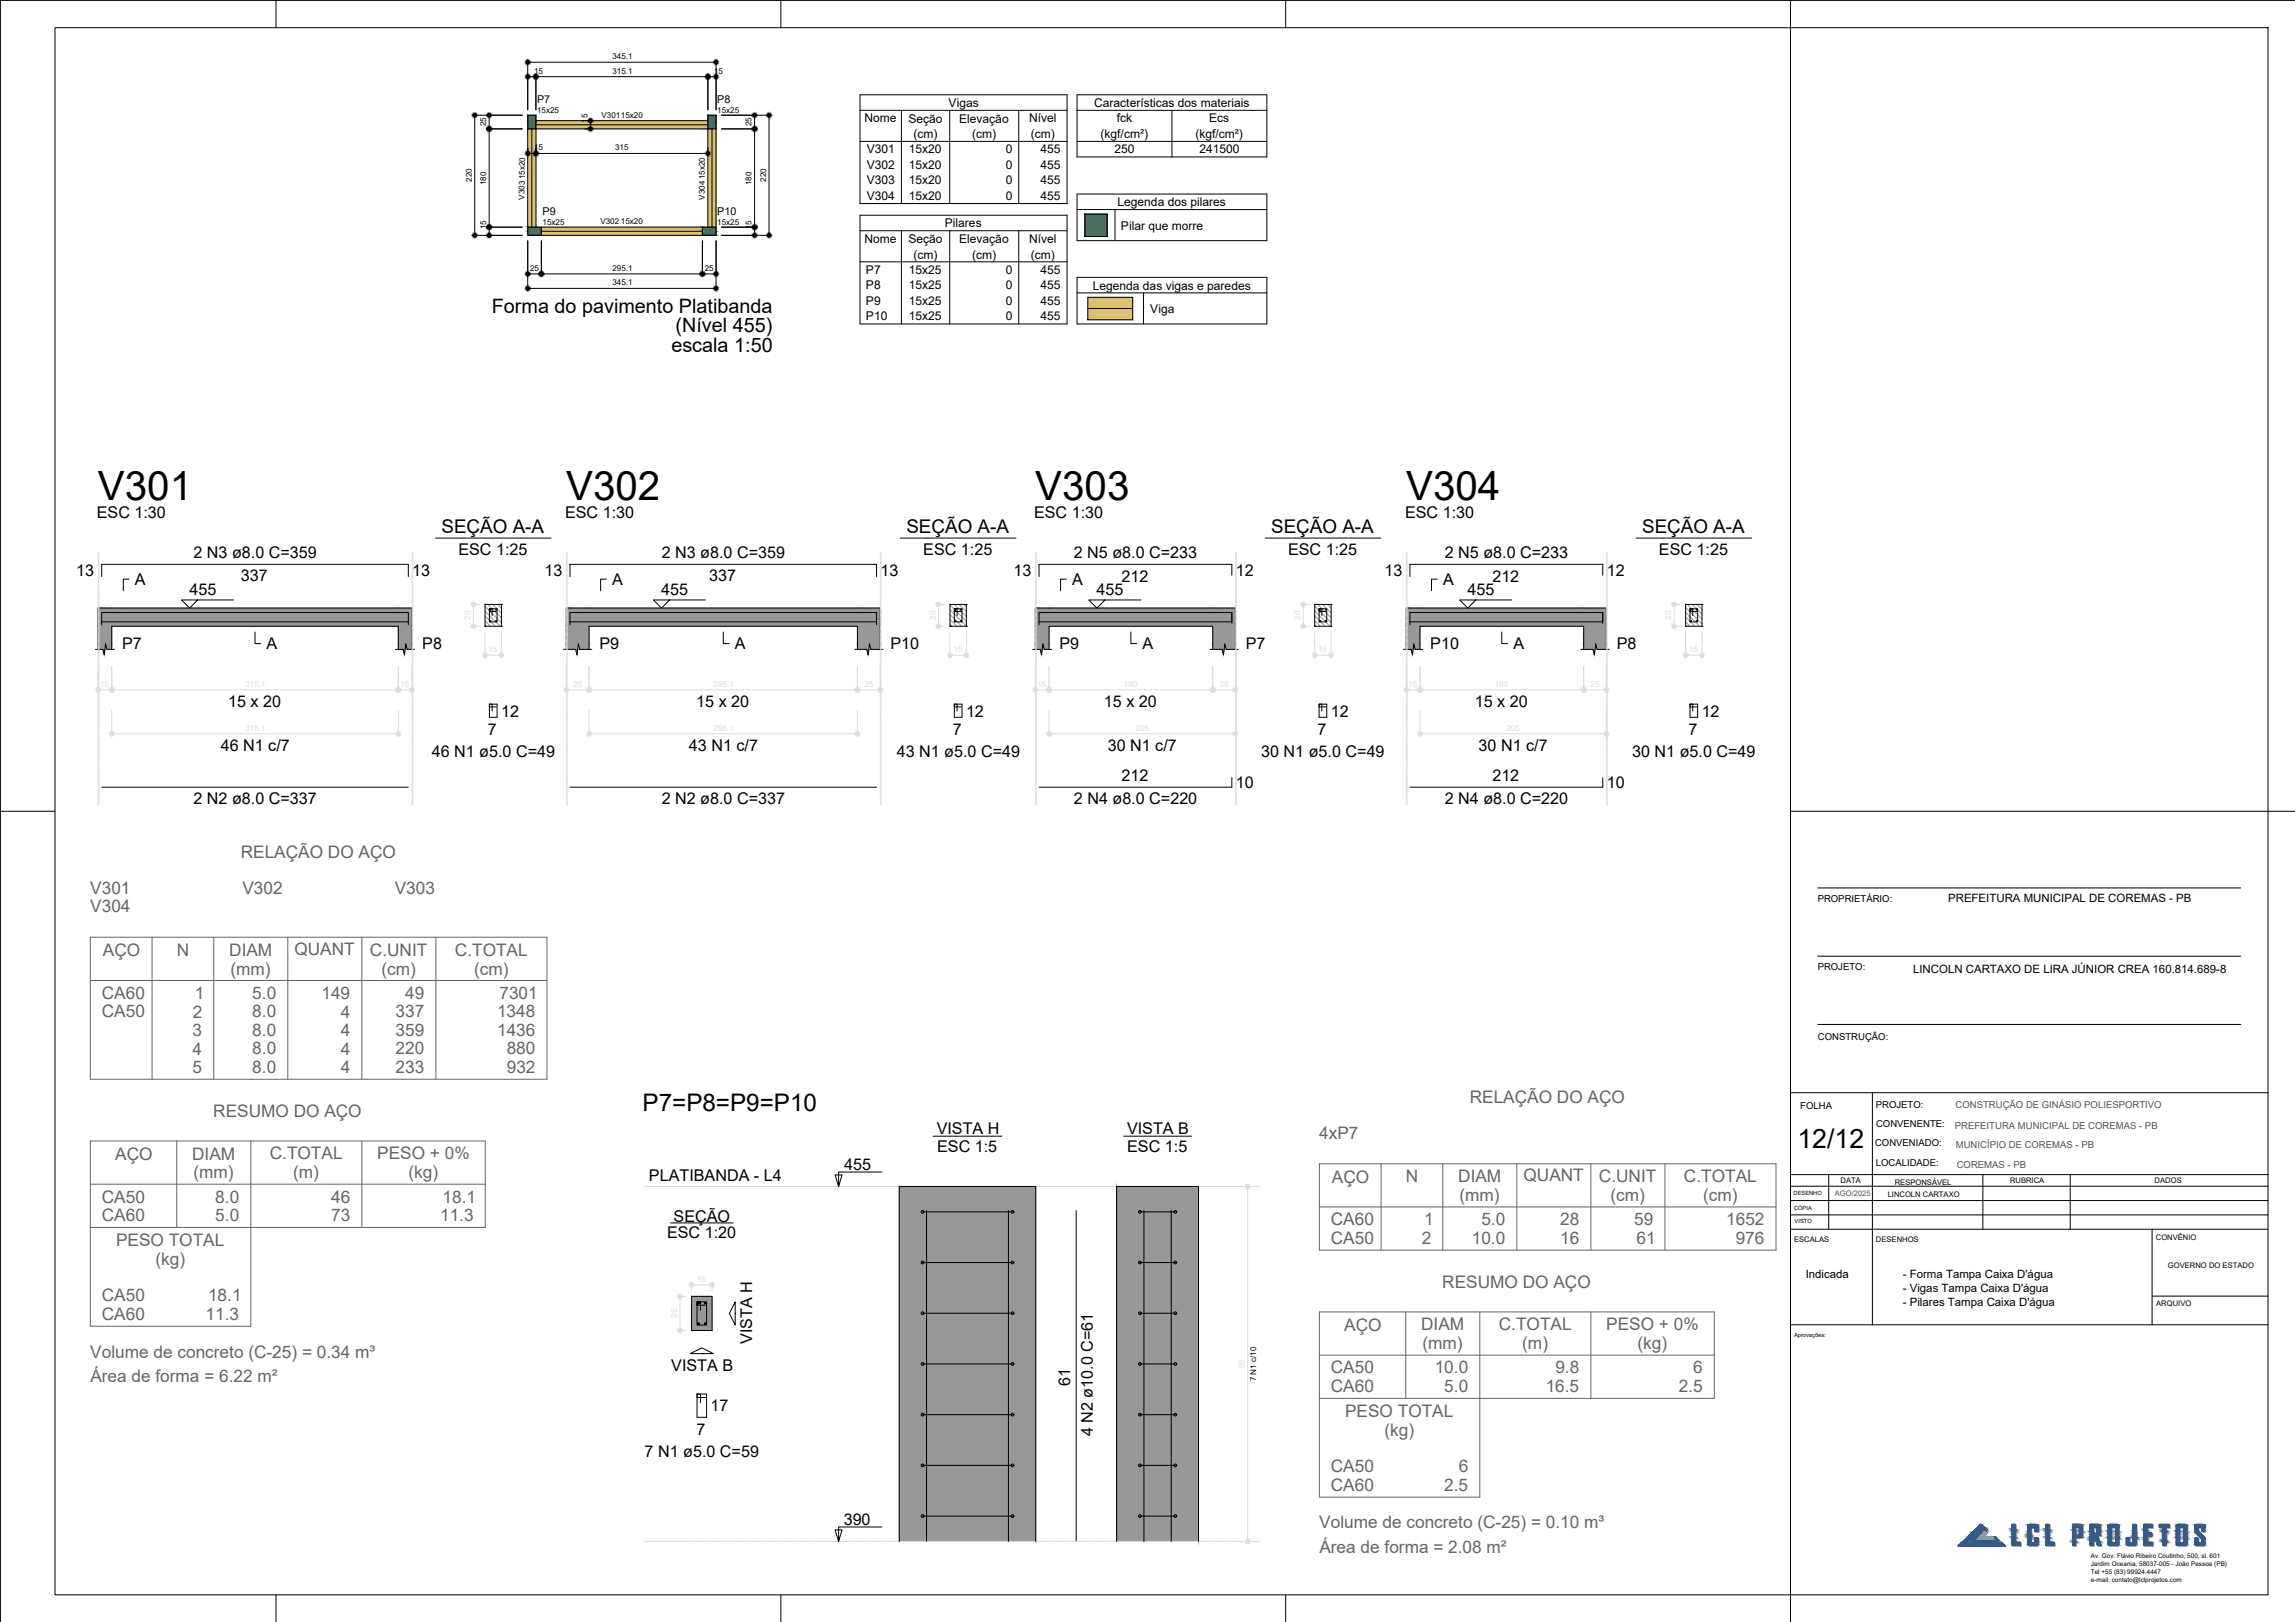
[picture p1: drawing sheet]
<svg xmlns="http://www.w3.org/2000/svg" width="841mm" height="594mm" viewBox="0 0 841 594" stroke-linecap="round" stroke-linejoin="round" font-family="sans-serif">
<defs><g id="words">
<g font-size="14.8">
<text x="35.9" y="183.2">V301</text>
<text x="207.5" y="183.2">V302</text>
<text x="379.4" y="183.2">V303</text>
<text x="515.3" y="183.2">V304</text>
</g>
<text font-size="9.8" x="658.7" y="420.4">12/12</text>
<text font-size="8.9" x="235.5" y="406.9">P7=P8=P9=P10</text>
<g font-size="7.3">
<text x="180.2" y="114.5">Forma do pavimento Platibanda</text>
<text x="247.6" y="121.5">(Nível 455)</text>
<text x="246" y="129.1">escala 1:50</text>
</g>
<g font-size="6.9">
<text x="161.8" y="195.2">SEÇÃO A-A</text>
<text x="332.2" y="195.2">SEÇÃO A-A</text>
<text x="465.8" y="195.2">SEÇÃO A-A</text>
<text x="601.8" y="195.2">SEÇÃO A-A</text>
</g>
<g font-size="6.3" fill="#636466">
<text x="88.2" y="314.1">RELAÇÃO DO AÇO</text>
<text x="33.1" y="327.4">V301</text>
<text x="88.9" y="327.4">V302</text>
<text x="144.6" y="327.4">V303</text>
<text x="33.1" y="334.2">V304</text>
<text x="37.7" y="350.3">AÇO</text>
<text x="64.8" y="350.1">N</text>
<text x="84" y="350.1">DIAM</text>
<text x="107.9" y="349.7">QUANT</text>
<text x="135.6" y="350">C.UNIT</text>
<text x="166.7" y="350">C.TOTAL</text>
<text x="84.5" y="357">(mm)</text>
<text x="139.8" y="357">(cm)</text>
<text x="173.7" y="357">(cm)</text>
<text x="37.3" y="365.8">CA60</text>
<text x="71.5" y="365.9">1</text>
<text x="92.5" y="365.8">5.0</text>
<text x="117.8" y="365.8">149</text>
<text x="148.5" y="365.8">49</text>
<text x="183" y="365.8">7301</text>
<text x="37.3" y="372.6">CA50</text>
<text x="70.6" y="372.7">2</text>
<text x="92.5" y="372.6">8.0</text>
<text x="124.9" y="372.7">4</text>
<text x="145" y="372.6">337</text>
<text x="182.1" y="372.6">1348</text>
<text x="70.6" y="379.4">3</text>
<text x="92.5" y="379.4">8.0</text>
<text x="124.9" y="379.5">4</text>
<text x="145" y="379.4">359</text>
<text x="182.2" y="379.4">1436</text>
<text x="70.6" y="386.2">4</text>
<text x="92.5" y="386.2">8.0</text>
<text x="124.9" y="386.2">4</text>
<text x="145" y="386.2">220</text>
<text x="185.7" y="386.2">880</text>
<text x="70.5" y="393">5</text>
<text x="92.5" y="393">8.0</text>
<text x="124.9" y="393">4</text>
<text x="145" y="393">233</text>
<text x="185.7" y="393">932</text>
<text x="538.6" y="403.8">RELAÇÃO DO AÇO</text>
<text x="78.1" y="409">RESUMO DO AÇO</text>
<text x="483.4" y="417.2">4xP7</text>
<text x="42.2" y="424.9">AÇO</text>
<text x="70.4" y="424.7">DIAM</text>
<text x="98.9" y="424.6">C.TOTAL</text>
<text x="138.2" y="424.5">PESO + 0%</text>
<text x="70.9" y="431.6">(mm)</text>
<text x="107.4" y="431.6">(m)</text>
<text x="149.7" y="431.6">(kg)</text>
<text x="488.1" y="433.2">AÇO</text>
<text x="515.2" y="433">N</text>
<text x="534.4" y="433">DIAM</text>
<text x="558.3" y="432.7">QUANT</text>
<text x="585.9" y="432.9">C.UNIT</text>
<text x="617.1" y="432.9">C.TOTAL</text>
<text x="37.3" y="440.4">CA50</text>
<text x="78.9" y="440.4">8.0</text>
<text x="121.3" y="440.4">46</text>
<text x="162.2" y="440.4">18.1</text>
<text x="534.8" y="440">(mm)</text>
<text x="590.2" y="440">(cm)</text>
<text x="624.1" y="440">(cm)</text>
<text x="37.3" y="447.2">CA60</text>
<text x="78.9" y="447.2">5.0</text>
<text x="121.3" y="447.2">73</text>
<text x="161.3" y="447.2">11.3</text>
<text x="487.7" y="448.8">CA60</text>
<text x="521.8" y="448.8">1</text>
<text x="542.9" y="448.8">5.0</text>
<text x="571.7" y="448.8">28</text>
<text x="598.9" y="448.8">59</text>
<text x="632.6" y="448.8">1652</text>
<text x="487.7" y="455.6">CA50</text>
<text x="521" y="455.6">2</text>
<text x="539.3" y="455.6">10.0</text>
<text x="571.7" y="455.6">16</text>
<text x="599.7" y="455.6">61</text>
<text x="636.1" y="455.6">976</text>
<text x="42.5" y="456.3">PESO TOTAL</text>
<text x="57" y="463.3">(kg)</text>
<text x="528.5" y="471.6">RESUMO DO AÇO</text>
<text x="37.3" y="476.6">CA50</text>
<text x="76.2" y="476.6">18.1</text>
<text x="37.3" y="483.4">CA60</text>
<text x="75.4" y="483.4">11.3</text>
<text x="492.6" y="487.5">AÇO</text>
<text x="520.8" y="487.3">DIAM</text>
<text x="549.3" y="487.2">C.TOTAL</text>
<text x="588.6" y="487.1">PESO + 0%</text>
<text x="33.1" y="497.2">Volume de concreto (C-25) = 0.34 m³</text>
<text x="521.3" y="494.2">(mm)</text>
<text x="557.8" y="494.2">(m)</text>
<text x="600.1" y="494.2">(kg)</text>
<text x="487.7" y="503">CA50</text>
<text x="525.8" y="503">10.0</text>
<text x="570" y="503">9.8</text>
<text x="620.5" y="503">6</text>
<text x="33.1" y="506">Área de forma = 6.22 m²</text>
<text x="487.7" y="509.8">CA60</text>
<text x="529.3" y="509.8">5.0</text>
<text x="566.4" y="509.8">16.5</text>
<text x="615.2" y="509.8">2.5</text>
<text x="492.9" y="518.9">PESO TOTAL</text>
<text x="507.4" y="525.9">(kg)</text>
<text x="487.7" y="539.2">CA50</text>
<text x="534.5" y="539.2">6</text>
<text x="487.7" y="546">CA60</text>
<text x="529.2" y="546">2.5</text>
<text x="483.5" y="559.8">Volume de concreto (C-25) = 0.10 m³</text>
<text x="483.5" y="568.6">Área de forma = 2.08 m²</text>
</g>
<g font-size="5.9">
<text x="35.5" y="189.7">ESC 1:30</text>
<text x="207.1" y="189.7">ESC 1:30</text>
<text x="379" y="189.7">ESC 1:30</text>
<text x="514.9" y="189.7">ESC 1:30</text>
<text x="168" y="203.4">ESC 1:25</text>
<text x="338.3" y="203.4">ESC 1:25</text>
<text x="472" y="203.4">ESC 1:25</text>
<text x="607.9" y="203.4">ESC 1:25</text>
<text x="70.9" y="204.3">2 N3 ø8.0 C=359</text>
<text x="242.5" y="204.3">2 N3 ø8.0 C=359</text>
<text x="393.5" y="204.3">2 N5 ø8.0 C=233</text>
<text x="529.4" y="204.3">2 N5 ø8.0 C=233</text>
<text x="27.9" y="211">13</text>
<text x="49.4" y="214.2">A</text>
<text x="88.3" y="213">337</text>
<text x="151.1" y="211">13</text>
<text x="199.5" y="211">13</text>
<text x="224.3" y="214.2">A</text>
<text x="259.9" y="213">337</text>
<text x="322.7" y="211">13</text>
<text x="371.4" y="211">13</text>
<text x="392.9" y="214.2">A</text>
<text x="411" y="213">212</text>
<text x="452.9" y="210.8">12</text>
<text x="507.3" y="211">13</text>
<text x="528.8" y="214.2">A</text>
<text x="546.9" y="213">212</text>
<text x="588.8" y="210.8">12</text>
<text x="69.4" y="217.8">455</text>
<text x="242.3" y="217.8">455</text>
<text x="401.9" y="217.8">455</text>
<text x="537.8" y="217.8">455</text>
<text x="44.7" y="237.8">P7</text>
<text x="97.7" y="237.8">A</text>
<text x="154.7" y="237.8">P8</text>
<text x="219.6" y="237.8">P9</text>
<text x="269.3" y="237.8">A</text>
<text x="326.3" y="237.8">P10</text>
<text x="388.2" y="237.8">P9</text>
<text x="418.7" y="237.8">A</text>
<text x="456.5" y="237.8">P7</text>
<text x="524.1" y="237.8">P10</text>
<text x="554.6" y="237.8">A</text>
<text x="592.5" y="237.8">P8</text>
<text x="83.6" y="259">15 x 20</text>
<text x="183.6" y="262.4">12</text>
<text x="255.2" y="259">15 x 20</text>
<text x="354" y="262.4">12</text>
<text x="404.5" y="259">15 x 20</text>
<text x="487.7" y="262.4">12</text>
<text x="540.5" y="259">15 x 20</text>
<text x="623.6" y="262.4">12</text>
<text x="178.8" y="269.1">7</text>
<text x="349.2" y="269.1">7</text>
<text x="482.9" y="269.1">7</text>
<text x="618.8" y="269.1">7</text>
<text x="80.9" y="275.1">46 N1 c/7</text>
<text x="252.5" y="275.1">43 N1 c/7</text>
<text x="405.9" y="275.1">30 N1 c/7</text>
<text x="541.9" y="275.1">30 N1 c/7</text>
<text x="158.2" y="277.3">46 N1 ø5.0 C=49</text>
<text x="328.6" y="277.3">43 N1 ø5.0 C=49</text>
<text x="462.2" y="277.3">30 N1 ø5.0 C=49</text>
<text x="598.1" y="277.3">30 N1 ø5.0 C=49</text>
<text x="411" y="286.2">212</text>
<text x="546.9" y="286.2">212</text>
<text x="452.9" y="288.6">10</text>
<text x="588.8" y="288.6">10</text>
<text x="70.9" y="294.4">2 N2 ø8.0 C=337</text>
<text x="242.5" y="294.4">2 N2 ø8.0 C=337</text>
<text x="393.5" y="294.4">2 N4 ø8.0 C=220</text>
<text x="529.5" y="294.4">2 N4 ø8.0 C=220</text>
<text x="343.3" y="415.4">VISTA H</text>
<text x="413" y="415.4">VISTA B</text>
<text x="343.4" y="421.8">ESC 1:5</text>
<text x="413.1" y="421.8">ESC 1:5</text>
<text x="309.4" y="428.7">455</text>
<text x="237.8" y="432.4">PLATIBANDA - L4</text>
<text x="246.8" y="447.5">SEÇÃO</text>
<text x="244.4" y="453.6">ESC 1:20</text>
<text x="275.7" y="492.3" transform="rotate(-90 275.7 492.3)">VISTA H</text>
<text x="246" y="502.1">VISTA B</text>
<text x="392.2" y="507.5" transform="rotate(-90 392.2 507.5)">61</text>
<text x="260.4" y="517">17</text>
<text x="255.3" y="525.5">7</text>
<text x="400.5" y="526.1" transform="rotate(-90 400.5 526.1)">4 N2 ø10.0 C=61</text>
<text x="236.2" y="533.7">7 N1 ø5.0 C=59</text>
<text x="309.2" y="558.7">390</text>
</g>
<g font-size="4.4">
<text x="347.6" y="39.3">Vigas</text>
<text x="401" y="39.1">Características dos materiais</text>
<text x="316.8" y="44.8">Nome</text>
<text x="332.9" y="45">Seção</text>
<text x="351.5" y="45">Elevação</text>
<text x="377.1" y="44.8">Nível</text>
<text x="409.2" y="44.8">fck</text>
<text x="443.1" y="44.8">Ecs</text>
<text x="334.7" y="50.6">(cm)</text>
<text x="356.2" y="50.6">(cm)</text>
<text x="377.7" y="50.6">(cm)</text>
<text x="403.3" y="50.6">(kgf/cm²)</text>
<text x="438.1" y="50.6">(kgf/cm²)</text>
<text x="317.7" y="56.2">V301</text>
<text x="333" y="56.2">15x20</text>
<text x="368.6" y="56.2">0</text>
<text x="381.3" y="56.2">455</text>
<text x="408.4" y="56.2">250</text>
<text x="439.5" y="56.2">241500</text>
<text x="317.7" y="61.9">V302</text>
<text x="333" y="61.9">15x20</text>
<text x="368.6" y="61.9">0</text>
<text x="381.3" y="61.9">455</text>
<text x="317.7" y="67.5">V303</text>
<text x="333" y="67.5">15x20</text>
<text x="368.6" y="67.5">0</text>
<text x="381.3" y="67.5">455</text>
<text x="317.7" y="73.2">V304</text>
<text x="333" y="73.2">15x20</text>
<text x="368.6" y="73.2">0</text>
<text x="381.3" y="73.2">455</text>
<text x="409.5" y="75.6">Legenda dos pilares</text>
<text x="346.3" y="83.2">Pilares</text>
<text x="316.8" y="88.9">Nome</text>
<text x="332.9" y="89.1">Seção</text>
<text x="351.5" y="89.1">Elevação</text>
<text x="377.1" y="88.9">Nível</text>
<text x="410.8" y="84.2">Pilar que morre</text>
<text x="334.7" y="94.7">(cm)</text>
<text x="356.2" y="94.7">(cm)</text>
<text x="377.7" y="94.7">(cm)</text>
<text x="317.3" y="100.3">P7</text>
<text x="333" y="100.3">15x25</text>
<text x="368.6" y="100.3">0</text>
<text x="381.3" y="100.3">455</text>
<text x="317.3" y="106">P8</text>
<text x="333" y="106">15x25</text>
<text x="368.6" y="106">0</text>
<text x="381.3" y="106">455</text>
<text x="400.4" y="106.1">Legenda das vigas e paredes</text>
<text x="317.3" y="111.6">P9</text>
<text x="333" y="111.6">15x25</text>
<text x="368.6" y="111.6">0</text>
<text x="381.3" y="111.6">455</text>
<text x="317.3" y="117.3">P10</text>
<text x="333" y="117.3">15x25</text>
<text x="368.6" y="117.3">0</text>
<text x="381.3" y="117.3">455</text>
<text x="421.5" y="114.7">Viga</text>
</g>
<g font-size="4.2">
<text x="713.9" y="330.4">PREFEITURA MUNICIPAL DE COREMAS - PB</text>
<text x="701.1" y="356.5">LINCOLN CARTAXO DE LIRA JÚNIOR CREA 160.814.689-8</text>
<text x="661.7" y="468.2">Indicada</text>
<text x="697.3" y="468.2">- Forma Tampa Caixa D'água</text>
<text x="697.3" y="473.2">- Vigas Tampa Caixa D'água</text>
<text x="697.3" y="478.3">- Pilares Tampa Caixa D'água</text>
</g>
<g font-size="3.9">
<text x="196.8" y="37.7">P7</text>
<text x="262.9" y="37.7">P8</text>
<text x="198.8" y="78.7">P9</text>
<text x="262.9" y="78.7">P10</text>
</g>
<g font-size="3.5">
<text x="666.1" y="330.3">PROPRIETÁRIO:</text>
<text x="666.1" y="355.2">PROJETO:</text>
<text x="666.2" y="380.7">CONSTRUÇÃO:</text>
<text x="659.7" y="406.2">FOLHA</text>
<text x="687.4" y="405.8">PROJETO:</text>
<text x="687.5" y="412.8">CONVENENTE:</text>
<text x="687.1" y="419.9">CONVENIADO:</text>
<text x="687.4" y="426.9">LOCALIDADE:</text>
</g>
<g font-size="3.5" fill="#545454">
<text x="716.7" y="405.9">CONSTRUÇÃO DE GINÁSIO POLIESPORTIVO</text>
<text x="716.4" y="413.6">PREFEITURA MUNICIPAL DE COREMAS - PB</text>
<text x="716.7" y="420.4">MUNICÍPIO DE COREMAS - PB</text>
<text x="717.1" y="427.7">COREMAS - PB</text>
</g>
<g font-size="3">
<text x="224.4" y="21.7">345.1</text>
<text x="195.7" y="27">15</text>
<text x="224.4" y="27">315.1</text>
<text x="261.7" y="27">15</text>
<text x="196.8" y="41.4">15x25</text>
<text x="262.8" y="41.4">15x25</text>
<text x="178.2" y="46.3" transform="rotate(-90 178.2 46.3)">25</text>
<text x="215.3" y="44.9" transform="rotate(-90 215.3 44.9)">15</text>
<text x="220.4" y="43.1">V30115x20</text>
<text x="275.5" y="46.3" transform="rotate(-90 275.5 46.3)">25</text>
<text x="195.7" y="55.1">15</text>
<text x="225.4" y="55.1">315</text>
<text x="192.3" y="65.6" transform="rotate(-89 192.3 65.6)">15x20</text>
<text x="258.3" y="65.6" transform="rotate(-90 258.3 65.6)">15x20</text>
<text x="172.9" y="66.6" transform="rotate(-90 172.9 66.6)">220</text>
<text x="178.2" y="67.8" transform="rotate(-90 178.2 67.8)">180</text>
<text x="275.5" y="67.8" transform="rotate(-90 275.5 67.8)">180</text>
<text x="280.7" y="66.6" transform="rotate(-90 280.7 66.6)">220</text>
<text x="192.2" y="73.1" transform="rotate(-89 192.2 73.1)">V303</text>
<text x="258.3" y="73.1" transform="rotate(-90 258.3 73.1)">V304</text>
<text x="178.2" y="83.9" transform="rotate(-90 178.2 83.9)">15</text>
<text x="198.8" y="82.4">15x25</text>
<text x="220" y="82.1">V302</text>
<text x="227.5" y="82.1">15x20</text>
<text x="262.8" y="82.4">15x25</text>
<text x="275.5" y="83.9" transform="rotate(-90 275.5 83.9)">15</text>
<text x="194.3" y="99.2">25</text>
<text x="224.4" y="99.2">295.1</text>
<text x="258.3" y="99.2">25</text>
<text x="224.4" y="104.5">345.1</text>
<text x="460.4" y="505.9" transform="rotate(-90 460.4 505.9)">7 N1 c/10</text>
</g>
<g font-size="2.8">
<text x="674.5" y="433.3">DATA</text>
<text x="694.4" y="433.9">RESPONSÁVEL</text>
<text x="736.6" y="433.4">RUBRICA</text>
<text x="789.6" y="433.4">DADOS</text>
<text x="691.8" y="438.2">LINCOLN CARTAXO</text>
<text x="657.5" y="454.7">ESCALAS</text>
<text x="687.5" y="454.7">DESENHOS</text>
<text x="790" y="454.3">CONVÊNIO</text>
<text x="794.5" y="464.6">GOVERNO DO ESTADO</text>
<text x="790.2" y="478.3">ARQUIVO</text>
</g>
<text font-size="2.8" fill="#545454" x="672.3" y="438.2">AGO/2025</text>
<g font-size="2.3">
<text x="766.2" y="570.7">Av. Gov. Flávio Ribeiro Coutinho, 500, sl. 601</text>
<text x="766.2" y="573.7">Jardim Oceania, 58037-005 - João Pessoa (PB)</text>
<text x="766.2" y="576.7">Tel +55 (83) 99924.4447</text>
<text x="766.2" y="579.5">e-mail: contato@lclprojetos.com</text>
</g>
<g font-size="2.1">
<text x="657.3" y="437.7">DESENHO</text>
<text x="657.4" y="443.3">CÓPIA</text>
<text x="657.7" y="448.1">VISTO</text>
<text x="657.4" y="489.8">Aprovações:</text>
</g>
</g></defs>
<!-- layer: FO-Hachura viga -->
<g fill="#ddc16e" stroke="#ddc16e" stroke-width=".37">
<path d="M193.4 47.2h3z"/>
<path d="M198.4 83.2l59 3v-3zM198.4 83.2l59 3h-59z"/>
<path d="M259.4 47.2l3 36v-36zM259.4 47.2l3 36h-3z"/>
<path d="M193.4 47.2l3 36v-36zM193.4 47.2l3 36h-3z"/>
<path d="M196.4 44.2l63 3v-3zM196.4 44.2l63 3h-63z"/>
<path d="M398.6 108.9l16.5 8.2v-8.2zM398.6 108.9l16.5 8.2h-16.5z"/>
</g>
<!-- layer: FO-Hachura pilar que morre -->
<g fill="#009525" stroke="#009525" stroke-width=".37">
<path d="M193.4 83.2l5 1.5v-1.5zM193.4 83.2l5 1.5h-5z"/>
<path d="M193.4 84.7l5 1.5v-1.5zM193.4 84.7l5 1.5h-5z"/>
<path d="M257.4 83.2l5 1.5v-1.5zM257.4 83.2l5 1.5h-5z"/>
<path d="M257.4 84.7l5 1.5v-1.5zM257.4 84.7l5 1.5h-5z"/>
<path d="M193.4 42.2l3 2.5v-2.5zM193.4 42.2l3 2.5h-3z"/>
<path d="M193.4 44.7l3 2.5v-2.5zM193.4 44.7l3 2.5h-3z"/>
<path d="M259.4 42.2l3 2.5v-2.5zM259.4 42.2l3 2.5h-3z"/>
<path d="M259.4 44.7l3 2.5v-2.5zM259.4 44.7l3 2.5h-3z"/>
<path d="M397.5 78.4l8.3 8.2v-8.2zM397.5 78.4l8.3 8.2h-8.3z"/>
</g>
<!-- layer: FO-Eixos -->
<path d="M194.9 47.2v36M196.4 45.7h63M260.9 47.2v36M198.4 84.7h59M398.6 113h16.5" fill="none" stroke="#000" stroke-width=".37"/>
<!-- layer: FO-Vigas -->
<path d="M193.4 47.2v36M196.4 44.2h63M262.4 47.2v36M196.4 83.2v-36h63v36M198.4 86.2h59M198.4 83.2h59M398.6 108.9h16.5v8.2h-16.5z" fill="none" stroke="#000" stroke-width=".37"/>
<!-- layer: FO-Pilares -->
<path d="M193.4 42.2h3v5h-3zM259.4 42.2h3v5h-3zM397.5 78.4h8.3v8.2h-8.3zM193.4 83.2h5v3h-5zM257.4 83.2h5v3h-5z" fill="none" stroke="#000" stroke-width=".37"/>
<!-- layer: FO-Cotas -->
<g fill="none" stroke="#000" stroke-width=".37">
<path d="M193.4 21.8v18.4M194.4 28.1h1M194.4 22.8h67M196.4 27.1v13.1M197.4 28.1h61M259.4 27.1v13.1M260.4 28.1h1M262.4 21.8v18.4M173 42.2h18.4M174 43.2v42M178.3 47.2h13.1M179.3 43.2v3"/>
<path d="M179.3 48.2v34M193.4 54.2v1M194.4 56.2h1M196.4 54.2v1M197.4 56.2h61M214.4 47.2h1M214.4 44.2h1M216.4 45.2v1M259.4 54.2v1M264.4 47.2h13.1M264.4 42.2h18.4M276.5 43.2v3"/>
<path d="M276.5 48.2v34M281.8 43.2v42M173 86.2h18.4M178.3 83.2h13.1M179.3 84.2v1M193.4 88.2v18.4M198.4 88.2v13.1M257.4 88.2v13.1M262.4 88.2v18.4M264.4 86.2h18.4M264.4 83.2h13.1M276.5 84.2v1"/>
<path d="M194.4 100.3h3M194.4 105.6h67M199.4 100.3h57M258.4 100.3h3"/>
</g>
<!-- layer: 0 -->
<g fill="#000" stroke="#000" stroke-width=".37">
<path d="M192.9 28.1h.5zM192.9 28.2l.5-.1zM193 28.3l.4-.2z"/>
<path d="M192.9 22.8h.5zM192.9 22.9l.5-.1zM193 23l.4-.2z"/>
<path d="M193 28.4l.4-.3zM193.4 28.1l-.1 .5zM193.4 28.1l-.1 .5z"/>
<path d="M193 27.7l.4 .4zM193 27.8l.4 .3zM192.9 28l.5 .1z"/>
<path d="M193 23.1l.4-.3zM193.4 22.8l-.3 .4zM193.4 22.8v.5z"/>
<path d="M193 22.4l.4 .4zM193 22.5l.4 .3zM192.9 22.7l.5 .1z"/>
<path d="M193.4 28.1l.1 .5zM193.4 28.1l.1 .5zM193.4 28.1l.2 .4z"/>
<path d="M193.3 27.6l.1 .5zM193.1 27.6l.3 .5zM193 27.7l.4 .4z"/>
<path d="M193.4 22.8v.5zM193.4 22.8l.1 .5zM193.4 22.8l.3 .3z"/>
<path d="M193.3 22.3l.1 .5zM193.1 22.4l.3 .4zM193 22.4l.4 .4z"/>
<path d="M193.4 28.1l.4 .2zM193.4 28.1l.4 .2zM193.4 28.1h.5z"/>
<path d="M193.6 27.6l-.2 .5zM193.5 27.6l-.1 .5zM193.4 27.6v.5z"/>
<path d="M193.4 22.8l.4 .2zM193.4 22.8l.4 .2zM193.4 22.8h.5z"/>
<path d="M193.6 22.4l-.2 .4zM193.5 22.3l-.1 .5zM193.4 22.3v.5z"/>
<path d="M193.4 28.1h.5zM193.4 28.1l.4-.3zM193.7 27.7l-.3 .4z"/>
<path d="M193.4 22.8h.5zM193.4 22.8l.4-.3zM193.7 22.4l-.3 .4z"/>
<path d="M195.9 28.1h.5zM195.9 28.2l.5-.1zM196 28.3l.4-.2z"/>
<path d="M195.9 28.1h.5zM195.9 28.2l.5-.1zM196 28.3l.4-.2z"/>
<path d="M196 27.7l.4 .4zM196 27.8l.4 .3zM195.9 28l.5 .1z"/>
<path d="M196.4 28.1l-.3 .4zM196.4 28.1l-.1 .5zM196.4 28.1l-.1 .5z"/>
<path d="M196.4 28.1l-.3 .4zM196.4 28.1l-.1 .5zM196.4 28.1l-.1 .5z"/>
<path d="M196 27.7l.4 .4zM196 27.8l.4 .3zM195.9 28l.5 .1z"/>
<path d="M196.3 27.6l.1 .5zM196.1 27.6l.3 .5zM196 27.7l.4 .4z"/>
<path d="M196.4 28.1l.1 .5zM196.4 28.1l.1 .5zM196.4 28.1l.2 .4z"/>
<path d="M196.4 28.1l.1 .5zM196.4 28.1l.1 .5zM196.4 28.1l.2 .4z"/>
<path d="M196.3 27.6l.1 .5zM196.1 27.6l.3 .5zM196 27.7l.4 .4z"/>
<path d="M196.6 27.6l-.2 .5zM196.5 27.6l-.1 .5zM196.4 27.6v.5z"/>
<path d="M196.4 28.1l.4 .2zM196.4 28.1l.5 .1zM196.4 28.1h.5z"/>
<path d="M196.4 28.1l.4 .2zM196.4 28.1l.5 .1zM196.4 28.1h.5z"/>
<path d="M196.6 27.6l-.2 .5zM196.5 27.6l-.1 .5zM196.4 27.6v.5z"/>
<path d="M196.4 28.1h.5zM196.4 28.1l.5-.1zM196.4 28.1l.3-.4z"/>
<path d="M196.4 28.1h.5zM196.4 28.1l.5-.1zM196.4 28.1l.3-.4z"/>
<path d="M258.9 28.1h.5zM258.9 28.2l.5-.1zM259 28.3l.4-.2z"/>
<path d="M258.9 28.1h.5zM258.9 28.2l.5-.1zM259 28.3l.4-.2z"/>
<path d="M259 27.7l.4 .4zM259 27.8l.4 .3zM258.9 28l.5 .1z"/>
<path d="M259 28.4l.4-.3zM259.4 28.1l-.1 .5zM259.4 28.1l-.1 .5z"/>
<path d="M259 28.4l.4-.3zM259.4 28.1l-.1 .5zM259.4 28.1l-.1 .5z"/>
<path d="M259 27.7l.4 .4zM259 27.8l.4 .3zM258.9 28l.5 .1z"/>
<path d="M259.3 27.6l.1 .5zM259.2 27.6l.2 .5zM259 27.7l.4 .4z"/>
<path d="M259.4 28.1l.1 .5zM259.4 28.1l.1 .5zM259.4 28.1l.3 .4z"/>
<path d="M259.4 28.1l.1 .5zM259.4 28.1l.1 .5zM259.4 28.1l.3 .4z"/>
<path d="M259.3 27.6l.1 .5zM259.2 27.6l.2 .5zM259 27.7l.4 .4z"/>
<path d="M259.7 27.6l-.3 .5zM259.5 27.6l-.1 .5zM259.4 27.6v.5z"/>
<path d="M259.4 28.1l.4 .2zM259.4 28.1l.5 .1zM259.4 28.1l.5 .1z"/>
<path d="M259.4 28.1l.4 .2zM259.4 28.1l.5 .1zM259.4 28.1l.5 .1z"/>
<path d="M259.7 27.6l-.3 .5zM259.5 27.6l-.1 .5zM259.4 27.6v.5z"/>
<path d="M259.4 28.1l.5-.1zM259.4 28.1l.5-.1zM259.8 27.7l-.4 .4z"/>
<path d="M259.4 28.1l.5-.1zM259.4 28.1l.5-.1zM259.8 27.7l-.4 .4z"/>
<path d="M261.9 28.1h.5zM261.9 28.2l.5-.1zM262 28.3l.4-.2z"/>
<path d="M261.9 22.8h.5zM261.9 22.9l.5-.1zM262 23l.4-.2z"/>
<path d="M262.1 27.7l.3 .4zM262 27.8l.4 .3zM261.9 28l.5 .1z"/>
<path d="M262.4 28.1l-.2 .4zM262.4 28.1l-.1 .5zM262.4 28.1l-.1 .5z"/>
<path d="M262.1 22.4l.3 .4zM262 22.5l.4 .3zM261.9 22.7l.5 .1z"/>
<path d="M262.1 23.1l.3-.3zM262.4 22.8l-.1 .5zM262.4 22.8v.5z"/>
<path d="M262.3 27.6l.1 .5zM262.2 27.6l.2 .5zM262.1 27.7l.3 .4z"/>
<path d="M262.4 28.1l.1 .5zM262.4 28.1l.1 .5zM262.4 28.1l.3 .4z"/>
<path d="M262.3 22.3l.1 .5zM262.2 22.4l.2 .4zM262.1 22.4l.3 .4z"/>
<path d="M262.4 22.8v.5zM262.4 22.8l.1 .5zM262.4 22.8l.4 .3z"/>
<path d="M262.7 27.6l-.3 .5zM262.5 27.6l-.1 .5zM262.4 27.6v.5z"/>
<path d="M262.4 28.1l.4 .2zM262.4 28.1l.5 .1zM262.4 28.1h.5z"/>
<path d="M262.7 22.4l-.3 .4zM262.5 22.3l-.1 .5zM262.4 22.3v.5z"/>
<path d="M262.4 22.8l.4 .3zM262.4 22.8l.5 .1zM262.4 22.8h.5z"/>
<path d="M262.4 28.1h.5zM262.4 28.1l.5-.1zM262.4 28.1l.4-.4z"/>
<path d="M262.4 22.8h.5zM262.4 22.8l.5-.1zM262.8 22.4l-.4 .4z"/>
<path d="M173.5 42.2h.5zM173.5 42.3l.5-.1zM173.5 42.5l.5-.3z"/>
<path d="M173.6 41.9l.4 .3zM173.5 42l.5 .2zM173.5 42.1l.5 .1z"/>
<path d="M174 42.2l-.3 .4zM174 42.2l-.2 .5zM174 42.2l-.2 .5z"/>
<path d="M173.8 41.7l.2 .5zM173.7 41.8l.3 .4zM173.6 41.9l.4 .3z"/>
<path d="M174 42.2l.1 .5zM174 42.2l.1 .5zM174 42.2l.2 .4z"/>
<path d="M174 42.2l.4 .3zM174 42.2l.5 .1zM174 42.2l.5 .1z"/>
<path d="M174.2 41.8l-.2 .4zM174.1 41.7l-.1 .5zM174 41.7v.5z"/>
<path d="M174 42.2l.5-.1zM174 42.2l.5-.1zM174.3 41.9l-.3 .3z"/>
<path d="M178.8 47.2h.5zM178.8 47.3l.5-.1zM178.8 47.4l.5-.2z"/>
<path d="M178.8 47.2h.5zM178.8 47.3l.5-.1zM178.8 47.4l.5-.2z"/>
<path d="M178.8 42.2h.5zM178.8 42.3l.5-.1zM178.8 42.5l.5-.3z"/>
<path d="M178.9 46.8l.4 .4zM178.8 47l.5 .2zM178.8 47.1l.5 .1z"/>
<path d="M179.3 47.2l-.3 .4zM179.3 47.2l-.3 .4zM179.3 47.2v.5z"/>
<path d="M178.9 46.8l.4 .4zM178.8 47l.5 .2zM178.8 47.1l.5 .1z"/>
<path d="M179.3 47.2l-.3 .4zM179.3 47.2l-.3 .4zM179.3 47.2v.5z"/>
<path d="M178.9 41.9l.4 .3zM178.8 42l.5 .2zM178.8 42.1l.5 .1z"/>
<path d="M179.3 42.2l-.4 .4zM179.3 42.2l-.2 .5zM179.3 42.2l-.2 .5z"/>
<path d="M179.1 46.7l.2 .5zM179 46.8l.3 .4zM178.9 46.8l.4 .4z"/>
<path d="M179.3 47.2v.5zM179.3 47.2l.2 .4zM179.3 47.2l.2 .4z"/>
<path d="M179.3 47.2v.5zM179.3 47.2l.2 .4zM179.3 47.2l.2 .4z"/>
<path d="M179.1 46.7l.2 .5zM179 46.8l.3 .4zM178.9 46.8l.4 .4z"/>
<path d="M179.1 41.7l.2 .5zM179 41.8l.3 .4zM178.9 41.9l.4 .3z"/>
<path d="M179.3 42.2l.1 .5zM179.3 42.2l.1 .5zM179.3 42.2l.3 .4z"/>
<path d="M179.3 47.2l.3 .4zM179.3 47.2l.4 .1zM179.3 47.2h.5z"/>
<path d="M179.5 46.8l-.2 .4zM179.4 46.7l-.1 .5zM179.3 46.7v.5z"/>
<path d="M179.3 47.2l.3 .4zM179.3 47.2l.4 .1zM179.3 47.2h.5z"/>
<path d="M179.5 46.8l-.2 .4zM179.4 46.7l-.1 .5zM179.3 46.7v.5z"/>
<path d="M179.3 42.2l.3 .4zM179.3 42.2l.4 .1zM179.3 42.2h.5z"/>
<path d="M179.5 41.8l-.2 .4zM179.4 41.7l-.1 .5zM179.3 41.7v.5z"/>
<path d="M179.3 47.2h.5zM179.3 47.2l.4-.1zM179.3 47.2l.3-.4z"/>
<path d="M179.3 47.2h.5zM179.3 47.2l.4-.1zM179.3 47.2l.3-.4z"/>
<path d="M179.3 42.2h.5zM179.3 42.2l.4-.1zM179.3 42.2l.3-.3z"/>
<path d="M192.9 56.2h.5zM192.9 56.3l.5-.1zM193 56.5l.4-.3z"/>
<path d="M193.4 56.2l-.4 .4zM193.4 56.2l-.1 .5zM193.4 56.2l-.1 .5z"/>
<path d="M193 55.9l.4 .3zM193 55.9l.4 .3zM192.9 56.1l.5 .1z"/>
<path d="M193.4 56.2l.1 .5zM193.4 56.2l.1 .5zM193.4 56.2l.3 .4z"/>
<path d="M193.3 55.7l.1 .5zM193.1 55.8l.3 .4zM193 55.9l.4 .3z"/>
<path d="M193.4 56.2l.3 .4zM193.4 56.2l.5 .1zM193.4 56.2h.5z"/>
<path d="M193.6 55.8l-.2 .4zM193.5 55.7l-.1 .5zM193.4 55.7v.5z"/>
<path d="M193.4 56.2h.5zM193.4 56.2l.5-.1zM193.4 56.2l.4-.3z"/>
<path d="M195.9 56.2h.5zM195.9 56.3l.5-.1zM196 56.5l.4-.3z"/>
<path d="M195.9 56.2h.5zM195.9 56.3l.5-.1zM196 56.5l.4-.3z"/>
<path d="M196 55.9l.4 .3zM196 55.9l.4 .3zM195.9 56.1l.5 .1z"/>
<path d="M196.4 56.2l-.3 .4zM196.4 56.2l-.1 .5zM196.4 56.2l-.1 .5z"/>
<path d="M196.4 56.2l-.3 .4zM196.4 56.2l-.1 .5zM196.4 56.2l-.1 .5z"/>
<path d="M196 55.9l.4 .3zM196 55.9l.4 .3zM195.9 56.1l.5 .1z"/>
<path d="M196.3 55.7l.1 .5zM196.1 55.8l.3 .4zM196 55.9l.4 .3z"/>
<path d="M196.4 56.2l.1 .5zM196.4 56.2l.1 .5zM196.4 56.2l.2 .4z"/>
<path d="M196.4 56.2l.1 .5zM196.4 56.2l.1 .5zM196.4 56.2l.2 .4z"/>
<path d="M196.3 55.7l.1 .5zM196.1 55.8l.3 .4zM196 55.9l.4 .3z"/>
<path d="M196.6 55.8l-.2 .4zM196.5 55.7l-.1 .5zM196.4 55.7v.5z"/>
<path d="M196.4 56.2l.4 .3zM196.4 56.2l.5 .1zM196.4 56.2l.5 .1z"/>
<path d="M196.4 56.2l.4 .3zM196.4 56.2l.5 .1zM196.4 56.2l.5 .1z"/>
<path d="M196.6 55.8l-.2 .4zM196.5 55.7l-.1 .5zM196.4 55.7v.5z"/>
<path d="M196.4 56.2l.5-.1zM196.4 56.2l.5-.1zM196.4 56.2l.4-.3z"/>
<path d="M196.4 56.2l.5-.1zM196.4 56.2l.5-.1zM196.4 56.2l.4-.3z"/>
<path d="M215.9 47.2h.5zM215.9 47.3l.5-.1zM216 47.4l.4-.2z"/>
<path d="M215.9 44.2h.5zM215.9 44.3l.5-.1zM216 44.5l.4-.3z"/>
<path d="M216 46.8l.4 .4zM216 47l.4 .2zM215.9 47.1l.5 .1z"/>
<path d="M216.4 47.2l-.3 .4zM216.4 47.2l-.3 .4zM216.4 47.2v.5z"/>
<path d="M216 43.9l.4 .3zM216 44l.4 .2zM215.9 44.1l.5 .1z"/>
<path d="M216.4 44.2l-.4 .4zM216.4 44.2l-.1 .5zM216.4 44.2l-.1 .5z"/>
<path d="M216.4 47.2v.5zM216.4 47.2l.2 .4zM216.4 47.2l.2 .4z"/>
<path d="M216.3 46.7l.1 .5zM216.1 46.8l.3 .4zM216 46.8l.4 .4z"/>
<path d="M216.3 43.7l.1 .5zM216.1 43.8l.3 .4zM216 43.9l.4 .3z"/>
<path d="M216.4 44.2l.1 .5zM216.4 44.2l.1 .5zM216.4 44.2l.3 .4z"/>
<path d="M216.4 47.2l.3 .4zM216.4 47.2l.5 .1zM216.4 47.2h.5z"/>
<path d="M216.6 46.8l-.2 .4zM216.5 46.7l-.1 .5zM216.4 46.7v.5z"/>
<path d="M216.4 44.2l.3 .4zM216.4 44.2l.5 .1zM216.4 44.2h.5z"/>
<path d="M216.6 43.8l-.2 .4zM216.5 43.7l-.1 .5zM216.4 43.7v.5z"/>
<path d="M216.4 47.2h.5zM216.4 47.2l.5-.1zM216.4 47.2l.3-.4z"/>
<path d="M216.4 44.2h.5zM216.4 44.2l.5-.1zM216.4 44.2l.3-.3z"/>
<path d="M258.9 56.2h.5zM258.9 56.3l.5-.1zM259 56.5l.4-.3z"/>
<path d="M259 55.9l.4 .3zM259 55.9l.4 .3zM258.9 56.1l.5 .1z"/>
<path d="M259 56.6l.4-.4zM259.4 56.2l-.1 .5zM259.4 56.2l-.1 .5z"/>
<path d="M259.3 55.7l.1 .5zM259.2 55.8l.2 .4zM259 55.9l.4 .3z"/>
<path d="M259.4 56.2l.1 .5zM259.4 56.2l.1 .5zM259.4 56.2l.3 .4z"/>
<path d="M259.7 55.8l-.3 .4zM259.5 55.7l-.1 .5zM259.4 55.7v.5z"/>
<path d="M259.4 56.2l.4 .3zM259.4 56.2l.5 .1zM259.4 56.2l.5 .1z"/>
<path d="M259.4 56.2l.5-.1zM259.4 56.2l.5-.1zM259.4 56.2l.4-.3z"/>
<path d="M276 47.2h.5zM276 47.3l.5-.1zM276.1 47.4l.4-.2z"/>
<path d="M276 47.2h.5zM276 47.3l.5-.1zM276.1 47.4l.4-.2z"/>
<path d="M276 42.2h.5zM276 42.3l.5-.1zM276.1 42.5l.4-.3z"/>
<path d="M276.2 46.8l.3 .4zM276.1 47l.4 .2zM276 47.1l.5 .1z"/>
<path d="M276.2 47.6l.3-.4zM276.5 47.2l-.2 .4zM276.5 47.2v.5z"/>
<path d="M276.2 46.8l.3 .4zM276.1 47l.4 .2zM276 47.1l.5 .1z"/>
<path d="M276.2 47.6l.3-.4zM276.5 47.2l-.2 .4zM276.5 47.2v.5z"/>
<path d="M276.2 41.9l.3 .3zM276.1 42l.4 .2zM276 42.1l.5 .1z"/>
<path d="M276.2 42.6l.3-.4zM276.5 42.2l-.1 .5zM276.5 42.2l-.1 .5z"/>
<path d="M276.4 46.7l.1 .5zM276.3 46.8l.2 .4zM276.2 46.8l.3 .4z"/>
<path d="M276.5 47.2v.5zM276.5 47.2l.3 .4zM276.5 47.2l.3 .4z"/>
<path d="M276.5 47.2v.5zM276.5 47.2l.3 .4zM276.5 47.2l.3 .4z"/>
<path d="M276.4 46.7l.1 .5zM276.3 46.8l.2 .4zM276.2 46.8l.3 .4z"/>
<path d="M276.4 41.7l.1 .5zM276.3 41.8l.2 .4zM276.2 41.9l.3 .3z"/>
<path d="M276.5 42.2l.2 .5zM276.5 42.2l.2 .5zM276.5 42.2l.4 .4z"/>
<path d="M276.5 47.2l.5 .2zM276.5 47.2l.5 .2zM276.5 47.2h.5z"/>
<path d="M276.8 46.8l-.3 .4zM276.7 46.7l-.2 .5zM276.5 46.7v.5z"/>
<path d="M276.5 47.2l.5 .2zM276.5 47.2l.5 .2zM276.5 47.2h.5z"/>
<path d="M276.8 46.8l-.3 .4zM276.7 46.7l-.2 .5zM276.5 46.7v.5z"/>
<path d="M276.5 42.2l.5 .3zM276.5 42.2l.5 .3zM276.5 42.2h.5z"/>
<path d="M276.8 41.8l-.3 .4zM276.7 41.7l-.2 .5zM276.5 41.7v.5z"/>
<path d="M276.5 47.2h.5zM276.5 47.2l.5-.2zM276.9 46.8l-.4 .4z"/>
<path d="M276.5 47.2h.5zM276.5 47.2l.5-.2zM276.9 46.8l-.4 .4z"/>
<path d="M276.5 42.2h.5zM276.5 42.2l.5-.2zM276.5 42.2l.5-.2z"/>
<path d="M281.3 42.2h.5zM281.3 42.3l.5-.1zM281.4 42.5l.4-.3z"/>
<path d="M281.5 41.9l.3 .3zM281.4 42l.4 .2zM281.3 42.1l.5 .1z"/>
<path d="M281.8 42.2l-.3 .4zM281.8 42.2l-.1 .5zM281.8 42.2l-.1 .5z"/>
<path d="M281.7 41.7l.1 .5zM281.6 41.8l.2 .4zM281.5 41.9l.3 .3z"/>
<path d="M281.8 42.2l.2 .5zM281.8 42.2l.2 .5zM281.8 42.2l.4 .4z"/>
<path d="M281.8 42.2l.4 .4zM281.8 42.2l.5 .1zM281.8 42.2l.5 .1z"/>
<path d="M282.1 41.8l-.3 .4zM282 41.7l-.2 .5zM281.8 41.7v.5z"/>
<path d="M281.8 42.2l.5-.1zM281.8 42.2l.5-.1zM281.8 42.2l.4-.3z"/>
<path d="M173.5 86.2h.5zM173.5 86.3l.5-.1zM173.5 86.5l.5-.3z"/>
<path d="M173.6 85.9l.4 .3zM173.5 86l.5 .2zM173.5 86.1l.5 .1z"/>
<path d="M173.6 86.6l.4-.4zM174 86.2l-.2 .5zM174 86.2l-.2 .5z"/>
<path d="M174 86.2l.1 .5zM174 86.2l.1 .5zM174 86.2l.2 .4z"/>
<path d="M173.8 85.7l.2 .5zM173.7 85.8l.3 .4zM173.6 85.9l.4 .3z"/>
<path d="M174 86.2l.4 .3zM174 86.2l.5 .1zM174 86.2l.5 .1z"/>
<path d="M174.2 85.8l-.2 .4zM174.1 85.7l-.1 .5zM174 85.7v.5z"/>
<path d="M174 86.2l.5-.1zM174 86.2l.5-.1zM174 86.2l.4-.2z"/>
<path d="M178.8 86.2h.5zM178.8 86.3l.5-.1zM178.8 86.5l.5-.3z"/>
<path d="M178.8 83.2h.5zM178.8 83.3l.5-.1zM178.8 83.5l.5-.3z"/>
<path d="M178.8 83.2h.5zM178.8 83.3l.5-.1zM178.8 83.5l.5-.3z"/>
<path d="M178.9 85.9l.4 .3zM178.8 86l.5 .2zM178.8 86.1l.5 .1z"/>
<path d="M178.9 86.6l.4-.4zM179.3 86.2l-.2 .5zM179.3 86.2l-.2 .5z"/>
<path d="M178.9 82.8l.4 .4zM178.8 83l.5 .2zM178.8 83.1l.5 .1z"/>
<path d="M179.3 83.2l-.4 .4zM179.3 83.2l-.2 .5zM179.3 83.2v.5z"/>
<path d="M178.9 82.8l.4 .4zM178.8 83l.5 .2zM178.8 83.1l.5 .1z"/>
<path d="M179.3 83.2l-.4 .4zM179.3 83.2l-.2 .5zM179.3 83.2v.5z"/>
<path d="M179.3 86.2l.1 .5zM179.3 86.2l.1 .5zM179.3 86.2l.2 .4z"/>
<path d="M179.1 85.7l.2 .5zM179 85.8l.3 .4zM178.9 85.9l.4 .3z"/>
<path d="M179.1 82.7l.2 .5zM179 82.8l.3 .4zM178.9 82.8l.4 .4z"/>
<path d="M179.3 83.2v.5zM179.3 83.2l.1 .5zM179.3 83.2l.3 .4z"/>
<path d="M179.3 83.2v.5zM179.3 83.2l.1 .5zM179.3 83.2l.3 .4z"/>
<path d="M179.1 82.7l.2 .5zM179 82.8l.3 .4zM178.9 82.8l.4 .4z"/>
<path d="M179.3 86.2l.4 .3zM179.3 86.2l.4 .1zM179.3 86.2h.5z"/>
<path d="M179.5 85.8l-.2 .4zM179.4 85.7l-.1 .5zM179.3 85.7v.5z"/>
<path d="M179.3 83.2l.3 .4zM179.3 83.2l.4 .1zM179.3 83.2h.5z"/>
<path d="M179.5 82.8l-.2 .4zM179.4 82.7l-.1 .5zM179.3 82.7v.5z"/>
<path d="M179.3 83.2l.3 .4zM179.3 83.2l.4 .1zM179.3 83.2h.5z"/>
<path d="M179.5 82.8l-.2 .4zM179.4 82.7l-.1 .5zM179.3 82.7v.5z"/>
<path d="M179.3 86.2h.5zM179.3 86.2l.4-.1zM179.3 86.2l.4-.2z"/>
<path d="M179.3 83.2h.5zM179.3 83.2l.4-.1zM179.3 83.2l.3-.4z"/>
<path d="M179.3 83.2h.5zM179.3 83.2l.4-.1zM179.3 83.2l.3-.4z"/>
<path d="M193 100l.4 .3zM193 100.1l.4 .2zM192.9 100.2l.5 .1z"/>
<path d="M193.3 99.8l.1 .5zM193.1 99.9l.3 .4zM193 100l.4 .3z"/>
<path d="M193.6 99.9l-.2 .4zM193.5 99.8l-.1 .5zM193.4 99.8v.5z"/>
<path d="M198 100l.4 .3zM198 100.1l.4 .2zM197.9 100.2l.5 .1z"/>
<path d="M198 100l.4 .3zM198 100.1l.4 .2zM197.9 100.2l.5 .1z"/>
<path d="M198.3 99.8l.1 .5zM198.1 99.9l.3 .4zM198 100l.4 .3z"/>
<path d="M198.3 99.8l.1 .5zM198.1 99.9l.3 .4zM198 100l.4 .3z"/>
<path d="M198.6 99.9l-.2 .4zM198.5 99.8l-.1 .5zM198.4 99.8v.5z"/>
<path d="M198.6 99.9l-.2 .4zM198.5 99.8l-.1 .5zM198.4 99.8v.5z"/>
<path d="M257 100l.4 .3zM257 100.1l.4 .2zM256.9 100.2l.5 .1z"/>
<path d="M257 100l.4 .3zM257 100.1l.4 .2zM256.9 100.2l.5 .1z"/>
<path d="M257.3 99.8l.1 .5zM257.2 99.9l.2 .4zM257 100l.4 .3z"/>
<path d="M257.3 99.8l.1 .5zM257.2 99.9l.2 .4zM257 100l.4 .3z"/>
<path d="M257.7 99.9l-.3 .4zM257.5 99.8l-.1 .5zM257.4 99.8v.5z"/>
<path d="M257.7 99.9l-.3 .4zM257.5 99.8l-.1 .5zM257.4 99.8v.5z"/>
<path d="M262.1 100l.3 .3zM262 100.1l.4 .2zM261.9 100.2l.5 .1z"/>
<path d="M262.3 99.8l.1 .5zM262.2 99.9l.2 .4zM262.1 100l.3 .3z"/>
<path d="M262.7 99.9l-.3 .4zM262.5 99.8l-.1 .5zM262.4 99.8v.5z"/>
<path d="M276 86.2h.5zM276 86.3l.5-.1zM276.1 86.5l.4-.3z"/>
<path d="M276 83.2h.5zM276 83.3l.5-.1zM276.1 83.5l.4-.3z"/>
<path d="M276 83.2h.5zM276 83.3l.5-.1zM276.1 83.5l.4-.3z"/>
<path d="M276.2 85.9l.3 .3zM276.1 86l.4 .2zM276 86.1l.5 .1z"/>
<path d="M276.2 86.6l.3-.4zM276.5 86.2l-.1 .5zM276.5 86.2l-.1 .5z"/>
<path d="M276.2 82.8l.3 .4zM276.1 83l.4 .2zM276 83.1l.5 .1z"/>
<path d="M276.2 83.6l.3-.4zM276.5 83.2l-.1 .5zM276.5 83.2v.5z"/>
<path d="M276.2 82.8l.3 .4zM276.1 83l.4 .2zM276 83.1l.5 .1z"/>
<path d="M276.2 83.6l.3-.4zM276.5 83.2l-.1 .5zM276.5 83.2v.5z"/>
<path d="M276.5 86.2l.2 .5zM276.5 86.2l.2 .5zM276.5 86.2l.3 .4z"/>
<path d="M276.4 85.7l.1 .5zM276.3 85.8l.2 .4zM276.2 85.9l.3 .3z"/>
<path d="M276.4 82.7l.1 .5zM276.3 82.8l.2 .4zM276.2 82.8l.3 .4z"/>
<path d="M276.5 83.2v.5zM276.5 83.2l.2 .5zM276.5 83.2l.4 .4z"/>
<path d="M276.5 83.2v.5zM276.5 83.2l.2 .5zM276.5 83.2l.4 .4z"/>
<path d="M276.4 82.7l.1 .5zM276.3 82.8l.2 .4zM276.2 82.8l.3 .4z"/>
<path d="M276.5 86.2l.5 .3zM276.5 86.2l.5 .3zM276.5 86.2h.5z"/>
<path d="M276.8 85.8l-.3 .4zM276.7 85.7l-.2 .5zM276.5 85.7v.5z"/>
<path d="M276.5 83.2l.5 .3zM276.5 83.2l.5 .3zM276.5 83.2h.5z"/>
<path d="M276.8 82.8l-.3 .4zM276.7 82.7l-.2 .5zM276.5 82.7v.5z"/>
<path d="M276.5 83.2l.5 .3zM276.5 83.2l.5 .3zM276.5 83.2h.5z"/>
<path d="M276.8 82.8l-.3 .4zM276.7 82.7l-.2 .5zM276.5 82.7v.5z"/>
<path d="M276.5 86.2h.5zM276.5 86.2l.5-.2zM276.5 86.2l.5-.2z"/>
<path d="M276.5 83.2h.5zM276.5 83.2l.5-.2zM276.5 83.2l.5-.2z"/>
<path d="M276.5 83.2h.5zM276.5 83.2l.5-.2zM276.5 83.2l.5-.2z"/>
<path d="M281.3 86.2h.5zM281.3 86.3l.5-.1zM281.4 86.5l.4-.3z"/>
<path d="M281.5 85.9l.3 .3zM281.4 86l.4 .2zM281.3 86.1l.5 .1z"/>
<path d="M281.5 86.6l.3-.4zM281.8 86.2l-.1 .5zM281.8 86.2l-.1 .5z"/>
<path d="M281.8 86.2l.2 .5zM281.8 86.2l.2 .5zM281.8 86.2l.3 .4z"/>
<path d="M281.7 85.7l.1 .5zM281.6 85.8l.2 .4zM281.5 85.9l.3 .3z"/>
<path d="M281.8 86.2l.5 .3zM281.8 86.2l.5 .1zM281.8 86.2l.5 .1z"/>
<path d="M282.1 85.8l-.3 .4zM282 85.7l-.2 .5zM281.8 85.7v.5z"/>
<path d="M281.8 86.2l.5-.1zM281.8 86.2l.5-.1zM281.8 86.2l.5-.2z"/>
<path d="M192.9 100.3h.5zM192.9 100.4l.5-.1zM193 100.6l.4-.3z"/>
<path d="M192.9 105.6h.5zM192.9 105.8l.5-.2zM193 105.9l.4-.3z"/>
<path d="M193 100.7l.4-.4zM193.4 100.3l-.1 .5zM193.4 100.3l-.1 .5z"/>
<path d="M193 106l.4-.4zM193.4 105.6l-.3 .4zM193.4 105.6v.5z"/>
<path d="M193 105.3l.4 .3zM193 105.4l.4 .2zM192.9 105.5l.5 .1z"/>
<path d="M193.4 100.3l.1 .5zM193.4 100.3l.1 .5zM193.4 100.3l.3 .4z"/>
<path d="M193.4 105.6v.5zM193.4 105.6l.1 .5zM193.4 105.6l.3 .4z"/>
<path d="M193.3 105.1l.1 .5zM193.1 105.2l.3 .4zM193 105.3l.4 .3z"/>
<path d="M193.4 100.3l.4 .3zM193.4 100.3l.4 .3zM193.4 100.3h.5z"/>
<path d="M193.4 105.6l.4 .3zM193.4 105.6l.4 .3zM193.4 105.6h.5z"/>
<path d="M193.6 105.2l-.2 .4zM193.5 105.1l-.1 .5zM193.4 105.1v.5z"/>
<path d="M193.4 100.3h.5zM193.4 100.3l.4-.2zM193.4 100.3l.4-.2z"/>
<path d="M193.4 105.6h.5zM193.4 105.6l.4-.2zM193.7 105.3l-.3 .3z"/>
<path d="M197.9 100.3h.5zM197.9 100.4l.5-.1zM198 100.6l.4-.3z"/>
<path d="M197.9 100.3h.5zM197.9 100.4l.5-.1zM198 100.6l.4-.3z"/>
<path d="M198.4 100.3l-.4 .4zM198.4 100.3l-.1 .5zM198.4 100.3l-.1 .5z"/>
<path d="M198.4 100.3l-.4 .4zM198.4 100.3l-.1 .5zM198.4 100.3l-.1 .5z"/>
<path d="M198.4 100.3l.1 .5zM198.4 100.3l.1 .5zM198.4 100.3l.3 .4z"/>
<path d="M198.4 100.3l.1 .5zM198.4 100.3l.1 .5zM198.4 100.3l.3 .4z"/>
<path d="M198.4 100.3l.3 .4zM198.4 100.3l.5 .1zM198.4 100.3h.5z"/>
<path d="M198.4 100.3l.3 .4zM198.4 100.3l.5 .1zM198.4 100.3h.5z"/>
<path d="M198.4 100.3h.5zM198.4 100.3l.5-.1zM198.4 100.3l.3-.3z"/>
<path d="M198.4 100.3h.5zM198.4 100.3l.5-.1zM198.4 100.3l.3-.3z"/>
<path d="M256.9 100.3h.5zM256.9 100.4l.5-.1zM257 100.6l.4-.3z"/>
<path d="M256.9 100.3h.5zM256.9 100.4l.5-.1zM257 100.6l.4-.3z"/>
<path d="M257 100.7l.4-.4zM257.4 100.3l-.1 .5zM257.4 100.3l-.1 .5z"/>
<path d="M257 100.7l.4-.4zM257.4 100.3l-.1 .5zM257.4 100.3l-.1 .5z"/>
<path d="M257.4 100.3l.1 .5zM257.4 100.3l.1 .5zM257.4 100.3l.3 .5z"/>
<path d="M257.4 100.3l.1 .5zM257.4 100.3l.1 .5zM257.4 100.3l.3 .5z"/>
<path d="M257.4 100.3l.4 .3zM257.4 100.3l.5 .1zM257.4 100.3l.5 .1z"/>
<path d="M257.4 100.3l.4 .3zM257.4 100.3l.5 .1zM257.4 100.3l.5 .1z"/>
<path d="M257.4 100.3l.5-.1zM257.4 100.3l.5-.1zM257.4 100.3l.4-.2z"/>
<path d="M257.4 100.3l.5-.1zM257.4 100.3l.5-.1zM257.4 100.3l.4-.2z"/>
<path d="M261.9 100.3h.5zM261.9 100.4l.5-.1zM262 100.6l.4-.3z"/>
<path d="M261.9 105.6h.5zM261.9 105.8l.5-.2zM262 105.9l.4-.3z"/>
<path d="M262.4 100.3l-.3 .4zM262.4 100.3l-.1 .5zM262.4 100.3l-.1 .5z"/>
<path d="M262.1 105.3l.3 .3zM262 105.4l.4 .2zM261.9 105.5l.5 .1z"/>
<path d="M262.4 105.6l-.3 .4zM262.4 105.6l-.1 .5zM262.4 105.6v.5z"/>
<path d="M262.4 100.3l.1 .5zM262.4 100.3l.1 .5zM262.4 100.3l.4 .4z"/>
<path d="M262.3 105.1l.1 .5zM262.2 105.2l.2 .4zM262.1 105.3l.3 .3z"/>
<path d="M262.4 105.6v.5zM262.4 105.6l.1 .5zM262.4 105.6l.4 .4z"/>
<path d="M262.4 100.3l.4 .4zM262.4 100.3l.5 .1zM262.4 100.3h.5z"/>
<path d="M262.7 105.2l-.3 .4zM262.5 105.1l-.1 .5zM262.4 105.1v.5z"/>
<path d="M262.4 105.6l.4 .4zM262.4 105.6l.5 .2zM262.4 105.6h.5z"/>
<path d="M262.4 100.3h.5zM262.4 100.3l.5-.1zM262.4 100.3l.4-.3z"/>
<path d="M262.4 105.6h.5zM262.4 105.6l.5-.1zM262.4 105.6l.4-.3z"/>
</g>
<g fill="none" stroke="#000" stroke-width=".37">
<path d="M101.1 .2v10M286.2 .2v10M471.1 .2v10M656.1 .2v593.9M193.9 28.1h.5M193.9 22.8h.5M195.4 28.1h.5M196.9 28.1h.5M258.4 28.1h.5M259.9 28.1h.5M261.4 28.1h.5M261.4 22.8h.5"/>
<path d="M174 42.7v.5M179.3 42.7v.5M179.3 46.2v.5M179.3 47.7v.5M193.9 56.2h.5M195.4 56.2h.5M196.9 56.2h.5M216.4 44.7v.5M216.4 46.2v.5M258.4 56.2h.5M276.5 42.7v.5M276.5 46.2v.5"/>
<path d="M276.5 47.7v.5M281.8 42.7v.5M174 85.2v.5M179.3 82.2v.5M179.3 83.7v.5M179.3 85.2v.5M276.5 82.2v.5M276.5 83.7v.5M276.5 85.2v.5M281.8 85.2v.5M193.9 100.3h.5M193.9 105.6h.5"/>
<path d="M197.4 100.3h.5M198.9 100.3h.5M256.4 100.3h.5M257.9 100.3h.5M261.4 100.3h.5M261.4 105.6h.5M.1 297.1h20.1M656.1 297.1h184.9M101.1 584.1v10M286.2 584.1v10M471.1 584.1v10"/>
</g>
<g fill="none" stroke="#989898" stroke-width=".37">
<path d="M177.7 229.2l.3 .2M177.7 227.4l2 2M177.7 225.6l3.8 3.8M177.7 223.9l5.6 5.5M177.7 222.1l6 6M178.8 221.4l4.9 4.9M180.6 221.4l3.1 3.2M182.3 221.4l1.4 1.4M348.1 228.6l.8 .8M348.1 226.9l2.5 2.5M348.1 225.1l4.3 4.3M348.1 223.3l6 6"/>
<path d="M348.1 221.6l6 6M349.7 221.4l4.4 4.4M351.5 221.4l2.6 2.6M353.2 221.4l.9 .9M481.8 229.1l.3 .3M481.8 227.3l2 2.1M481.8 225.6l3.8 3.8M481.8 223.8l5.6 5.6M481.8 222l6 6M482.9 221.4l4.9 4.9M484.7 221.4l3.1 3.1M486.4 221.4l1.4 1.3"/>
<path d="M617.7 227.8l1.6 1.6M617.7 226l3.4 3.4M617.7 224.3l5.1 5.1M617.7 222.5l6 6M618.4 221.4l5.3 5.3M620.1 221.4l3.6 3.6M621.9 221.4l1.8 1.8M623.7 221.4h.1"/>
</g>
<!-- layer: DT-Hachura forma vigas -->
<g fill="#989898" stroke="#989898" stroke-width=".37">
<path d="M37.7 237.9h.7l-.2 2z"/>
<path d="M147.7 237.9h.8l-.3 2z"/>
<path d="M211 237.9h.7l-.2 2z"/>
<path d="M317.6 237.9h.8l-.3 2z"/>
<path d="M381.2 237.9h.7l-.2 2z"/>
<path d="M447.8 237.9h.8l-.3 2z"/>
<path d="M517.1 237.9h.7l-.2 2z"/>
<path d="M583.8 237.9h.7l-.2 2z"/>
<path d="M35.9 222.7l115.1 6.7v-6.7zM35.9 222.7l115.1 6.7h-115.1z"/>
<path d="M146 229.4l5 6.5v-6.5zM146 229.4l5 6.5h-5z"/>
<path d="M35.9 229.4l5 6.5v-6.5zM35.9 229.4l5 6.5h-5z"/>
<path d="M148.7 235.9l2.3 2v-2zM148.7 235.9l2.3 2h-1.8z"/>
<path d="M146 235.9l2.5 2 .2-2zM146 235.9l2.5 2h-2.5z"/>
<path d="M38.7 235.9l2.2 2v-2zM38.7 235.9l2.2 2h-1.7z"/>
<path d="M35.9 235.9l2.5 2 .3-2zM35.9 235.9l2.5 2h-2.5z"/>
<path d="M207.5 222.7l115.1 6.7v-6.7zM207.5 222.7l115.1 6.7h-115.1z"/>
<path d="M314.2 229.4l8.4 6.5v-6.5zM314.2 229.4l8.4 6.5h-8.4z"/>
<path d="M207.5 229.4l8.4 6.5v-6.5zM207.5 229.4l8.4 6.5h-8.4z"/>
<path d="M318.6 235.9l4 2v-2zM318.6 235.9l4 2h-3.5z"/>
<path d="M314.2 235.9l4.2 2 .2-2zM314.2 235.9l4.2 2h-4.2z"/>
<path d="M212 235.9l3.9 2v-2zM212 235.9l3.9 2h-3.5z"/>
<path d="M207.5 235.9l4.2 2 .3-2zM207.5 235.9l4.2 2h-4.2z"/>
<path d="M379.4 222.7l73.4 6.7v-6.7zM379.4 222.7l73.4 6.7h-73.4z"/>
<path d="M444.4 229.4l8.4 6.5v-6.5zM444.4 229.4l8.4 6.5h-8.4z"/>
<path d="M379.4 229.4l5 6.5v-6.5zM379.4 229.4l5 6.5h-5z"/>
<path d="M448.8 235.9l4 2v-2zM448.8 235.9l4 2h-3.5z"/>
<path d="M444.4 235.9l4.2 2 .2-2zM444.4 235.9l4.2 2h-4.2z"/>
<path d="M382.2 235.9l2.2 2v-2zM382.2 235.9l2.2 2h-1.7z"/>
<path d="M379.4 235.9l2.5 2 .3-2zM379.4 235.9l2.5 2h-2.5z"/>
<path d="M515.3 222.7l73.4 6.7v-6.7zM515.3 222.7l73.4 6.7h-73.4z"/>
<path d="M580.3 229.4l8.4 6.5v-6.5zM580.3 229.4l8.4 6.5h-8.4z"/>
<path d="M515.3 229.4l5.1 6.5v-6.5zM515.3 229.4l5.1 6.5h-5.1z"/>
<path d="M584.8 235.9l3.9 2v-2zM584.8 235.9l3.9 2h-3.4z"/>
<path d="M580.3 235.9l4.2 2 .3-2zM580.3 235.9l4.2 2h-4.2z"/>
<path d="M518.1 235.9l2.3 2v-2zM518.1 235.9l2.3 2h-1.8z"/>
<path d="M515.3 235.9l2.5 2 .3-2zM515.3 235.9l2.5 2h-2.5z"/>
</g>
<!-- layer: DT-Forma -->
<g fill="none" stroke="#000" stroke-width=".37">
<path d="M34.9 237.8h2.8l.5 2 .5-3.9 .5 1.9h2.7M35.9 237.8v-15.1h115.1v15.1M40.9 237.8v-8.4h105.1v8.4M145 237.8h2.7l.5 2 .5-3.9 .5 1.9h2.8M177.7 221.4h.1M177.7 229.4h.1M177.7 229.4h6M177.7 221.4h6M177.7 221.4v8M183.7 229.4h.1M183.7 221.4h.1M183.7 221.4v8"/>
<path d="M206.5 237.8h4.5l.5 2 .5-3.9 .4 1.9h4.5M207.5 237.8v-15.1h115.1v15.1M215.9 237.8v-8.4h98.3v8.4M313.2 237.8h4.4l.5 2 .5-3.9 .5 1.9h4.5M348.1 221.4h.1M348.1 229.4h.1M348.1 229.4h6M348.1 221.4h6M348.1 221.4v8M354.1 229.4h.1M354.1 221.4h.1M354.1 221.4v8"/>
<path d="M378.4 237.8h2.8l.5 2 .5-3.9 .5 1.9h2.7M379.4 237.8v-15.1h73.4v15.1M384.4 237.8v-8.4h60v8.4M443.4 237.8h4.4l.5 2 .5-3.9 .5 1.9h4.5M481.8 221.4h.1M481.8 229.4h.1M481.8 229.4h6M481.8 221.4h6M481.8 221.4v8M487.8 229.4h.1M487.8 221.4h.1M487.8 221.4v8"/>
<path d="M514.3 237.8h2.8l.5 2 .5-3.9 .5 1.9h2.7M515.3 237.8v-15.1h73.4v15.1M520.4 237.8v-8.4h59.9v8.4M579.4 237.8h4.4l.5 2 .5-3.9 .5 1.9h4.4M617.7 221.4h.1M617.7 229.4h.1M617.7 229.4h6M617.7 221.4h6M617.7 221.4v8M623.7 229.4h.1M623.7 221.4h.1M623.7 221.4v8"/>
<path d="M253.4 474.8h7.5v12.5h-7.5zM329.5 564.6v-130h50.1v130M409.2 564.6v-130h30v130"/>
</g>
<!-- layer: DT-Cotas -->
<g fill="none" stroke="#dcdcdc" stroke-width=".37">
<path d="M172.5 229.4h3.2M172.5 221.4h3.2M173.5 222.4v6M177.7 231.4v9.6M178.7 240h4M183.7 231.4v9.6M342.9 229.4h3.2M342.9 221.4h3.2M343.9 222.4v6M348.1 231.4v9.6M349.1 240h4M354.1 231.4v9.6"/>
<path d="M476.6 229.4h3.2M476.6 221.4h3.2M477.6 222.4v6M481.8 231.4v9.6M482.8 240h4M487.8 231.4v9.6M612.5 229.4h3.2M612.5 221.4h3.2M613.5 222.4v6M617.7 231.4v9.6M618.7 240h4M623.7 231.4v9.6"/>
<path d="M35.9 244.1v9.6M36.9 252.7h3M40.9 244.1v9.6M41.9 252.7h103.1M146 244.1v9.6M147 252.7h3M151 244.1v9.6M207.5 244.1v9.6M208.5 252.7h6.4M215.9 244.1v9.6M216.9 252.7h96.3M314.2 244.1v9.6"/>
<path d="M315.2 252.7h6.4M322.6 244.1v9.6M379.4 244.1v9.6M380.4 252.7h3M384.4 244.1v9.6M385.4 252.7h58M444.4 244.1v9.6M445.4 252.7h6.4M452.8 244.1v9.6M515.3 244.1v9.6M516.4 252.7h2.9M520.4 244.1v9.6"/>
<path d="M521.3 252.7h58.1M580.3 244.1v9.6M581.4 252.7h6.3M588.7 244.1v9.6M40.9 260.2v9.6M41.9 268.8h103.1M146 260.2v9.6M215.9 260.2v9.6M216.9 268.8h96.3M314.2 260.2v9.6M384.4 260.2v9.6M385.4 268.8h66.4"/>
<path d="M452.8 260.2v9.6M520.4 260.2v9.6M521.3 268.8h66.4M588.7 260.2v9.6M456.2 434.6h5.4M457.2 435.6v128M248.2 474.8h3.2M249.2 475.8v10.5M253.4 469.6v3.2M254.4 470.6h5.5M260.9 469.6v3.2M248.2 487.3h3.2"/>
<path d="M456.2 564.6h5.4"/>
</g>
<!-- layer: 0 -->
<g fill="#dcdcdc" stroke="#dcdcdc" stroke-width=".37">
<path d="M35.4 252.7h.5zM35.5 252.8l.4-.1zM35.5 252.9l.4-.2z"/>
<path d="M35.9 252.7l-.3 .3zM35.9 252.7l-.1 .5zM35.9 252.7v.5z"/>
<path d="M35.9 252.7v.5zM35.9 252.7l.2 .5zM35.9 252.7l.4 .3z"/>
<path d="M35.9 252.7l.4 .3zM35.9 252.7l.5 .1zM35.9 252.7h.5z"/>
<path d="M35.9 252.7h.5zM35.9 252.7l.5-.2zM35.9 252.7l.4-.4z"/>
<path d="M36.2 252.2l-.3 .5zM36.1 252.2l-.2 .5zM35.9 252.2v.5z"/>
<path d="M35.8 252.2l.1 .5zM35.7 252.2l.2 .5zM35.6 252.3l.3 .4z"/>
<path d="M35.6 252.3l.3 .4zM35.5 252.4l.4 .3zM35.5 252.5l.4 .2z"/>
<path d="M40.9 252.7h.5zM40.9 252.7l.5-.3zM40.9 252.7l.5-.3z"/>
<path d="M41.2 252.2l-.3 .5zM41.1 252.2l-.2 .5zM40.9 252.2v.5z"/>
<path d="M40.8 252.2l.1 .5zM40.7 252.2l.2 .5zM40.6 252.3l.3 .4z"/>
<path d="M40.6 252.3l.3 .4zM40.5 252.4l.4 .3zM40.5 252.5l.4 .2z"/>
<path d="M40.4 252.7h.5zM40.5 252.8l.4-.1zM40.5 252.9l.4-.2z"/>
<path d="M40.9 252.7l-.3 .3zM40.9 252.7l-.1 .5zM40.9 252.7v.5z"/>
<path d="M40.9 252.7v.5zM40.9 252.7l.2 .5zM40.9 252.7l.4 .3z"/>
<path d="M40.9 252.7l.5 .2zM40.9 252.7l.5 .2zM40.9 252.7h.5z"/>
<path d="M40.4 252.7h.5zM40.5 252.8l.4-.1zM40.5 252.9l.4-.2z"/>
<path d="M40.9 252.7l-.3 .3zM40.9 252.7l-.1 .5zM40.9 252.7v.5z"/>
<path d="M40.9 252.7v.5zM40.9 252.7l.2 .5zM40.9 252.7l.4 .3z"/>
<path d="M40.9 252.7l.5 .2zM40.9 252.7l.5 .2zM40.9 252.7h.5z"/>
<path d="M40.9 252.7h.5zM40.9 252.7l.5-.3zM40.9 252.7l.5-.3z"/>
<path d="M41.2 252.2l-.3 .5zM41.1 252.2l-.2 .5zM40.9 252.2v.5z"/>
<path d="M40.8 252.2l.1 .5zM40.7 252.2l.2 .5zM40.6 252.3l.3 .4z"/>
<path d="M40.6 252.3l.3 .4zM40.5 252.4l.4 .3zM40.5 252.5l.4 .2z"/>
<path d="M146 252.7h.5zM146 252.7l.4-.3zM146 252.7l.4-.3z"/>
<path d="M146.2 252.2l-.2 .5zM146.1 252.2l-.1 .5zM146 252.2v.5z"/>
<path d="M145.8 252.2l.2 .5zM145.7 252.2l.3 .5zM145.6 252.3l.4 .4z"/>
<path d="M145.6 252.3l.4 .4zM145.5 252.4l.5 .3zM145.5 252.5l.5 .2z"/>
<path d="M145.5 252.7h.5zM145.5 252.8l.5-.1zM145.5 252.9l.5-.2z"/>
<path d="M146 252.7l-.4 .3zM146 252.7l-.2 .5zM146 252.7v.5z"/>
<path d="M146 252.7v.5zM146 252.7l.1 .5zM146 252.7l.3 .3z"/>
<path d="M146 252.7l.4 .2zM146 252.7l.4 .2zM146 252.7h.5z"/>
<path d="M145.5 252.7h.5zM145.5 252.8l.5-.1zM145.5 252.9l.5-.2z"/>
<path d="M146 252.7l-.4 .3zM146 252.7l-.2 .5zM146 252.7v.5z"/>
<path d="M146 252.7v.5zM146 252.7l.1 .5zM146 252.7l.3 .3z"/>
<path d="M146 252.7l.4 .2zM146 252.7l.4 .2zM146 252.7h.5z"/>
<path d="M146 252.7h.5zM146 252.7l.4-.3zM146 252.7l.4-.3z"/>
<path d="M146.2 252.2l-.2 .5zM146.1 252.2l-.1 .5zM146 252.2v.5z"/>
<path d="M145.8 252.2l.2 .5zM145.7 252.2l.3 .5zM145.6 252.3l.4 .4z"/>
<path d="M145.6 252.3l.4 .4zM145.5 252.4l.5 .3zM145.5 252.5l.5 .2z"/>
<path d="M151 252.7l.4-.2zM151 252.7l.4-.2zM151 252.7l.3-.4z"/>
<path d="M151.2 252.2l-.2 .5zM151.1 252.2l-.1 .5zM151 252.2v.5z"/>
<path d="M150.8 252.2l.2 .5zM150.7 252.2l.3 .5zM150.6 252.3l.4 .4z"/>
<path d="M150.6 252.3l.4 .4zM150.5 252.4l.5 .3zM150.5 252.5l.5 .2z"/>
<path d="M150.5 252.7h.5zM150.5 252.8l.5-.1zM150.5 252.9l.5-.2z"/>
<path d="M151 252.7l-.4 .3zM151 252.7l-.2 .5zM151 252.7v.5z"/>
<path d="M151 252.7v.5zM151 252.7l.1 .5zM151 252.7l.3 .3z"/>
<path d="M151 252.7l.3 .3zM151 252.7l.4 .1zM151 252.7l.4 .1z"/>
<path d="M40.4 268.8h.5zM40.5 268.9l.4-.1zM40.5 269l.4-.2z"/>
<path d="M40.6 269.1l.3-.3zM40.9 268.8l-.1 .5zM40.9 268.8v.5z"/>
<path d="M40.9 268.8v.5zM40.9 268.8l.2 .5zM40.9 268.8l.4 .3z"/>
<path d="M40.9 268.8l.5 .2zM40.9 268.8l.5 .2zM40.9 268.8h.5z"/>
<path d="M40.9 268.8h.5zM40.9 268.8l.5-.3zM40.9 268.8l.5-.3z"/>
<path d="M41.2 268.3l-.3 .5zM41.1 268.3l-.2 .5zM40.9 268.3v.5z"/>
<path d="M40.8 268.3l.1 .5zM40.7 268.3l.2 .5zM40.6 268.4l.3 .4z"/>
<path d="M40.6 268.4l.3 .4zM40.5 268.5l.4 .3zM40.5 268.6l.4 .2z"/>
<path d="M146 268.8h.5zM146 268.8l.4-.3zM146 268.8l.4-.3z"/>
<path d="M146.2 268.3l-.2 .5zM146.1 268.3l-.1 .5zM146 268.3v.5z"/>
<path d="M145.8 268.3l.2 .5zM145.7 268.3l.3 .5zM145.6 268.4l.4 .4z"/>
<path d="M145.6 268.4l.4 .4zM145.5 268.5l.5 .3zM145.5 268.6l.5 .2z"/>
<path d="M145.5 268.8h.5zM145.5 268.9l.5-.1zM145.5 269l.5-.2z"/>
<path d="M145.6 269.1l.4-.3zM146 268.8l-.2 .5zM146 268.8v.5z"/>
<path d="M146 268.8v.5zM146 268.8l.1 .5zM146 268.8l.3 .3z"/>
<path d="M146 268.8l.4 .2zM146 268.8l.4 .2zM146 268.8h.5z"/>
<path d="M173.5 229.4l.1 .5zM173.5 229.4l.1 .5zM173.5 229.4l.3 .4z"/>
<path d="M173.5 229.4l.4 .2zM173.5 229.4l.4 .2zM173.5 229.4h.5z"/>
<path d="M173.5 229.4h.5zM173.5 229.4l.4-.3zM173.5 229.4l.4-.3z"/>
<path d="M173.8 228.9l-.3 .5zM173.6 228.9l-.1 .5zM173.5 228.9v.5z"/>
<path d="M173.4 228.9l.1 .5zM173.3 228.9l.2 .5zM173.2 229l.3 .4z"/>
<path d="M173.2 229l.3 .4zM173.1 229.1l.4 .3zM173 229.2l.5 .2z"/>
<path d="M173 229.4h.5zM173 229.5l.5-.1zM173.1 229.6l.4-.2z"/>
<path d="M173.2 229.7l.3-.3zM173.5 229.4l-.1 .5zM173.5 229.4l-.1 .5z"/>
<path d="M173.4 220.9l.1 .5zM173.3 220.9l.2 .5zM173.2 221l.3 .4z"/>
<path d="M173.2 221l.3 .4zM173.1 221.1l.4 .3zM173 221.2l.5 .2z"/>
<path d="M173 221.4h.5zM173 221.5l.5-.1zM173.1 221.6l.4-.2z"/>
<path d="M173.2 221.7l.3-.3zM173.5 221.4l-.1 .5zM173.5 221.4l-.1 .5z"/>
<path d="M173.5 221.4l.1 .5zM173.5 221.4l.1 .5zM173.5 221.4l.3 .4z"/>
<path d="M173.5 221.4l.4 .2zM173.5 221.4l.4 .2zM173.5 221.4h.5z"/>
<path d="M173.5 221.4h.5zM173.5 221.4l.4-.3zM173.5 221.4l.4-.3z"/>
<path d="M173.8 220.9l-.3 .5zM173.6 220.9l-.1 .5zM173.5 220.9v.5z"/>
<path d="M177.2 240h.5zM177.3 240.1l.4-.1zM177.3 240.2l.4-.2z"/>
<path d="M177.4 240.3l.3-.3zM177.7 240l-.2 .4zM177.7 240v.5z"/>
<path d="M177.7 240v.5zM177.7 240l.3 .4zM177.7 240l.3 .4z"/>
<path d="M177.7 240l.5 .2zM177.7 240l.5 .1zM177.7 240l.5 .1z"/>
<path d="M177.7 240l.5-.2zM177.7 240l.5-.2zM178.1 239.6l-.4 .4z"/>
<path d="M178 239.5l-.3 .5zM177.9 239.5l-.2 .5zM177.7 239.5v.5z"/>
<path d="M177.6 239.5l.1 .5zM177.5 239.5l.2 .5zM177.4 239.6l.3 .4z"/>
<path d="M177.4 239.6l.3 .4zM177.3 239.7l.4 .3zM177.3 239.8l.4 .2z"/>
<path d="M183.7 240l.5-.2zM183.7 240l.5-.2zM184.1 239.6l-.4 .4z"/>
<path d="M184 239.5l-.3 .5zM183.9 239.5l-.2 .5zM183.7 239.5v.5z"/>
<path d="M183.6 239.5l.1 .5zM183.5 239.5l.2 .5zM183.4 239.6l.3 .4z"/>
<path d="M183.4 239.6l.3 .4zM183.3 239.7l.4 .3zM183.3 239.8l.4 .2z"/>
<path d="M183.3 240h.4zM183.3 240.1l.4-.1zM183.3 240.2l.4-.2z"/>
<path d="M183.7 240l-.2 .4zM183.7 240l-.2 .4zM183.7 240v.5z"/>
<path d="M183.7 240v.5zM183.7 240l.3 .4zM183.7 240l.3 .4z"/>
<path d="M183.7 240l.5 .2zM183.7 240l.5 .1zM183.7 240l.5 .1z"/>
<path d="M207 252.7h.5zM207.1 252.8l.4-.1zM207.1 252.9l.4-.2z"/>
<path d="M207.2 253l.3-.3zM207.5 252.7l-.1 .5zM207.5 252.7v.5z"/>
<path d="M207.5 252.7v.5zM207.5 252.7l.2 .5zM207.5 252.7l.3 .4z"/>
<path d="M207.5 252.7l.5 .2zM207.5 252.7l.5 .1zM207.5 252.7l.5 .1z"/>
<path d="M207.5 252.7l.5-.2zM207.5 252.7l.5-.2zM207.5 252.7l.5-.3z"/>
<path d="M207.8 252.2l-.3 .5zM207.7 252.2l-.2 .5zM207.5 252.2v.5z"/>
<path d="M207.4 252.2l.1 .5zM207.3 252.2l.2 .5zM207.2 252.3l.3 .4z"/>
<path d="M207.2 252.3l.3 .4zM207.1 252.4l.4 .3zM207.1 252.5l.4 .2z"/>
<path d="M215.9 252.7h.5zM215.9 252.7l.5-.2zM215.9 252.7l.3-.4z"/>
<path d="M216.1 252.2l-.2 .5zM216 252.2l-.1 .5zM215.9 252.2v.5z"/>
<path d="M215.7 252.2l.2 .5zM215.6 252.2l.3 .5zM215.5 252.3l.4 .4z"/>
<path d="M215.5 252.3l.4 .4zM215.4 252.4l.5 .3zM215.4 252.5l.5 .2z"/>
<path d="M215.4 252.7h.5zM215.4 252.8l.5-.1zM215.4 252.9l.5-.2z"/>
<path d="M215.9 252.7l-.4 .3zM215.9 252.7l-.2 .5zM215.9 252.7v.5z"/>
<path d="M215.9 252.7v.5zM215.9 252.7l.1 .5zM215.9 252.7l.3 .3z"/>
<path d="M215.9 252.7l.3 .3zM215.9 252.7l.5 .1zM215.9 252.7h.5z"/>
<path d="M215.4 252.7h.5zM215.4 252.8l.5-.1zM215.4 252.9l.5-.2z"/>
<path d="M215.9 252.7l-.4 .3zM215.9 252.7l-.2 .5zM215.9 252.7v.5z"/>
<path d="M215.9 252.7v.5zM215.9 252.7l.1 .5zM215.9 252.7l.3 .3z"/>
<path d="M215.9 252.7l.3 .3zM215.9 252.7l.5 .1zM215.9 252.7h.5z"/>
<path d="M215.9 252.7h.5zM215.9 252.7l.5-.2zM215.9 252.7l.3-.4z"/>
<path d="M216.1 252.2l-.2 .5zM216 252.2l-.1 .5zM215.9 252.2v.5z"/>
<path d="M215.7 252.2l.2 .5zM215.6 252.2l.3 .5zM215.5 252.3l.4 .4z"/>
<path d="M215.5 252.3l.4 .4zM215.4 252.4l.5 .3zM215.4 252.5l.5 .2z"/>
<path d="M314.2 252.7h.5zM314.2 252.7l.5-.2zM314.2 252.7l.4-.4z"/>
<path d="M314.5 252.2l-.3 .5zM314.4 252.2l-.2 .5zM314.2 252.2v.5z"/>
<path d="M314.1 252.2l.1 .5zM314 252.2l.2 .5zM313.9 252.3l.3 .4z"/>
<path d="M313.9 252.3l.3 .4zM313.8 252.4l.4 .3zM313.7 252.5l.5 .2z"/>
<path d="M313.7 252.7h.5zM313.7 252.8l.5-.1zM313.8 252.9l.4-.2z"/>
<path d="M314.2 252.7l-.3 .3zM314.2 252.7l-.1 .5zM314.2 252.7v.5z"/>
<path d="M314.2 252.7v.5zM314.2 252.7l.2 .5zM314.2 252.7l.4 .3z"/>
<path d="M314.2 252.7l.4 .3zM314.2 252.7l.5 .1zM314.2 252.7h.5z"/>
<path d="M313.7 252.7h.5zM313.7 252.8l.5-.1zM313.8 252.9l.4-.2z"/>
<path d="M314.2 252.7l-.3 .3zM314.2 252.7l-.1 .5zM314.2 252.7v.5z"/>
<path d="M314.2 252.7v.5zM314.2 252.7l.2 .5zM314.2 252.7l.4 .3z"/>
<path d="M314.2 252.7l.4 .3zM314.2 252.7l.5 .1zM314.2 252.7h.5z"/>
<path d="M314.2 252.7h.5zM314.2 252.7l.5-.2zM314.2 252.7l.4-.4z"/>
<path d="M314.5 252.2l-.3 .5zM314.4 252.2l-.2 .5zM314.2 252.2v.5z"/>
<path d="M314.1 252.2l.1 .5zM314 252.2l.2 .5zM313.9 252.3l.3 .4z"/>
<path d="M313.9 252.3l.3 .4zM313.8 252.4l.4 .3zM313.7 252.5l.5 .2z"/>
<path d="M322.6 252.7h.5zM322.6 252.7l.4-.3zM322.6 252.7l.4-.3z"/>
<path d="M322.8 252.2l-.2 .5zM322.7 252.2l-.1 .5zM322.6 252.2v.5z"/>
<path d="M322.4 252.2l.2 .5zM322.3 252.2l.3 .5zM322.2 252.3l.4 .4z"/>
<path d="M322.2 252.3l.4 .4zM322.1 252.4l.5 .3zM322.1 252.5l.5 .2z"/>
<path d="M322.1 252.7h.5zM322.1 252.8l.5-.1zM322.1 252.9l.5-.2z"/>
<path d="M322.2 253l.4-.3zM322.6 252.7l-.2 .5zM322.6 252.7v.5z"/>
<path d="M322.6 252.7v.5zM322.6 252.7l.1 .5zM322.6 252.7l.3 .3z"/>
<path d="M322.6 252.7l.4 .2zM322.6 252.7l.4 .2zM322.6 252.7h.5z"/>
<path d="M215.4 268.8h.5zM215.4 268.9l.5-.1zM215.4 269l.5-.2z"/>
<path d="M215.9 268.8l-.4 .3zM215.9 268.8l-.2 .5zM215.9 268.8v.5z"/>
<path d="M215.9 268.8v.5zM215.9 268.8l.1 .5zM215.9 268.8l.3 .3z"/>
<path d="M215.9 268.8l.3 .3zM215.9 268.8l.5 .1zM215.9 268.8h.5z"/>
<path d="M215.9 268.8h.5zM215.9 268.8l.5-.2zM215.9 268.8l.3-.4z"/>
<path d="M216.1 268.3l-.2 .5zM216 268.3l-.1 .5zM215.9 268.3v.5z"/>
<path d="M215.7 268.3l.2 .5zM215.6 268.3l.3 .5zM215.5 268.4l.4 .4z"/>
<path d="M215.5 268.4l.4 .4zM215.4 268.5l.5 .3zM215.4 268.6l.5 .2z"/>
<path d="M314.2 268.8h.5zM314.2 268.8l.5-.2zM314.2 268.8l.4-.4z"/>
<path d="M314.5 268.3l-.3 .5zM314.4 268.3l-.2 .5zM314.2 268.3v.5z"/>
<path d="M314.1 268.3l.1 .5zM314 268.3l.2 .5zM313.9 268.4l.3 .4z"/>
<path d="M313.9 268.4l.3 .4zM313.8 268.5l.4 .3zM313.7 268.6l.5 .2z"/>
<path d="M313.7 268.8h.5zM313.7 268.9l.5-.1zM313.8 269l.4-.2z"/>
<path d="M314.2 268.8l-.3 .3zM314.2 268.8l-.1 .5zM314.2 268.8v.5z"/>
<path d="M314.2 268.8v.5zM314.2 268.8l.2 .5zM314.2 268.8l.4 .3z"/>
<path d="M314.2 268.8l.4 .3zM314.2 268.8l.5 .1zM314.2 268.8h.5z"/>
<path d="M343.9 229.4l.1 .5zM343.9 229.4l.1 .5zM343.9 229.4l.2 .4z"/>
<path d="M343.9 229.4l.4 .2zM343.9 229.4l.5 .1zM343.9 229.4l.5 .1z"/>
<path d="M343.9 229.4l.5-.2zM343.9 229.4l.5-.2zM344.2 229l-.3 .4z"/>
<path d="M344.1 228.9l-.2 .5zM344 228.9l-.1 .5zM343.9 228.9v.5z"/>
<path d="M343.8 228.9l.1 .5zM343.6 228.9l.3 .5zM343.5 229l.4 .4z"/>
<path d="M343.5 229l.4 .4zM343.5 229.1l.4 .3zM343.4 229.2l.5 .2z"/>
<path d="M343.4 229.4h.5zM343.4 229.5l.5-.1zM343.5 229.6l.4-.2z"/>
<path d="M343.5 229.7l.4-.3zM343.9 229.4l-.1 .5zM343.9 229.4l-.1 .5z"/>
<path d="M343.8 220.9l.1 .5zM343.6 220.9l.3 .5zM343.5 221l.4 .4z"/>
<path d="M343.5 221l.4 .4zM343.5 221.1l.4 .3zM343.4 221.2l.5 .2z"/>
<path d="M343.4 221.4h.5zM343.4 221.5l.5-.1zM343.5 221.6l.4-.2z"/>
<path d="M343.5 221.7l.4-.3zM343.9 221.4l-.1 .5zM343.9 221.4l-.1 .5z"/>
<path d="M343.9 221.4l.1 .5zM343.9 221.4l.1 .5zM343.9 221.4l.2 .4z"/>
<path d="M343.9 221.4l.4 .2zM343.9 221.4l.5 .1zM343.9 221.4l.5 .1z"/>
<path d="M343.9 221.4l.5-.2zM343.9 221.4l.5-.2zM343.9 221.4l.4-.3z"/>
<path d="M344.1 220.9l-.2 .5zM344 220.9l-.1 .5zM343.9 220.9v.5z"/>
<path d="M347.6 240h.5zM347.7 240.1l.4-.1zM347.7 240.2l.4-.2z"/>
<path d="M347.8 240.3l.3-.3zM348.1 240l-.2 .4zM348.1 240v.5z"/>
<path d="M348.1 240v.5zM348.1 240l.3 .4zM348.1 240l.3 .4z"/>
<path d="M348.1 240l.4 .3zM348.1 240l.5 .1zM348.1 240h.5z"/>
<path d="M348.1 240h.5zM348.1 240l.5-.2zM348.1 240l.4-.4z"/>
<path d="M348.4 239.5l-.3 .5zM348.3 239.5l-.2 .5zM348.1 239.5v.5z"/>
<path d="M348 239.5l.1 .5zM347.9 239.5l.2 .5zM347.8 239.6l.3 .4z"/>
<path d="M347.8 239.6l.3 .4zM347.7 239.7l.4 .3zM347.7 239.8l.4 .2z"/>
<path d="M354.1 240l.5-.2zM354.1 240l.5-.2zM354.1 240l.4-.4z"/>
<path d="M354.4 239.5l-.3 .5zM354.3 239.5l-.2 .5zM354.1 239.5v.5z"/>
<path d="M354 239.5l.1 .5zM353.9 239.5l.2 .5zM353.8 239.6l.3 .4z"/>
<path d="M353.8 239.6l.3 .4zM353.7 239.7l.4 .3zM353.7 239.8l.4 .2z"/>
<path d="M353.6 240h.5zM353.7 240.1l.4-.1zM353.7 240.2l.4-.2z"/>
<path d="M353.8 240.3l.3-.3zM354.1 240l-.2 .4zM354.1 240v.5z"/>
<path d="M354.1 240v.5zM354.1 240l.3 .4zM354.1 240l.3 .4z"/>
<path d="M354.1 240l.4 .3zM354.1 240l.5 .1zM354.1 240l.5 .1z"/>
<path d="M378.9 252.7h.5zM378.9 252.8l.5-.1zM379 252.9l.4-.2z"/>
<path d="M379.4 252.7l-.3 .3zM379.4 252.7l-.1 .5zM379.4 252.7v.5z"/>
<path d="M379.4 252.7v.5zM379.4 252.7l.2 .5zM379.4 252.7l.4 .3z"/>
<path d="M379.4 252.7l.4 .3zM379.4 252.7l.5 .1zM379.4 252.7l.5 .1z"/>
<path d="M379.4 252.7l.5-.2zM379.4 252.7l.5-.2zM379.4 252.7l.4-.4z"/>
<path d="M379.7 252.2l-.3 .5zM379.6 252.2l-.2 .5zM379.4 252.2v.5z"/>
<path d="M379.3 252.2l.1 .5zM379.2 252.2l.2 .5zM379.1 252.3l.3 .4z"/>
<path d="M379.1 252.3l.3 .4zM379 252.4l.4 .3zM378.9 252.5l.5 .2z"/>
<path d="M384.4 252.7h.5zM384.4 252.7l.5-.3zM384.4 252.7l.5-.3z"/>
<path d="M384.7 252.2l-.3 .5zM384.6 252.2l-.2 .5zM384.4 252.2v.5z"/>
<path d="M384.3 252.2l.1 .5zM384.2 252.2l.2 .5zM384.1 252.3l.3 .4z"/>
<path d="M384.1 252.3l.3 .4zM384 252.4l.4 .3zM383.9 252.5l.5 .2z"/>
<path d="M383.9 252.7h.5zM383.9 252.8l.5-.1zM384 252.9l.4-.2z"/>
<path d="M384.1 253l.3-.3zM384.4 252.7l-.1 .5zM384.4 252.7v.5z"/>
<path d="M384.4 252.7v.5zM384.4 252.7l.2 .5zM384.4 252.7l.4 .3z"/>
<path d="M384.4 252.7l.5 .2zM384.4 252.7l.5 .2zM384.4 252.7h.5z"/>
<path d="M383.9 252.7h.5zM383.9 252.8l.5-.1zM384 252.9l.4-.2z"/>
<path d="M384.1 253l.3-.3zM384.4 252.7l-.1 .5zM384.4 252.7v.5z"/>
<path d="M384.4 252.7v.5zM384.4 252.7l.2 .5zM384.4 252.7l.4 .3z"/>
<path d="M384.4 252.7l.5 .2zM384.4 252.7l.5 .2zM384.4 252.7h.5z"/>
<path d="M384.4 252.7h.5zM384.4 252.7l.5-.3zM384.4 252.7l.5-.3z"/>
<path d="M384.7 252.2l-.3 .5zM384.6 252.2l-.2 .5zM384.4 252.2v.5z"/>
<path d="M384.3 252.2l.1 .5zM384.2 252.2l.2 .5zM384.1 252.3l.3 .4z"/>
<path d="M384.1 252.3l.3 .4zM384 252.4l.4 .3zM383.9 252.5l.5 .2z"/>
<path d="M444.4 252.7l.5-.2zM444.4 252.7l.5-.2zM444.4 252.7l.5-.3z"/>
<path d="M444.7 252.2l-.3 .5zM444.6 252.2l-.2 .5zM444.4 252.2v.5z"/>
<path d="M444.3 252.2l.1 .5zM444.2 252.2l.2 .5zM444.1 252.3l.3 .4z"/>
<path d="M444.1 252.3l.3 .4zM444 252.4l.4 .3zM443.9 252.5l.5 .2z"/>
<path d="M443.9 252.7h.5zM443.9 252.8l.5-.1zM444 252.9l.4-.2z"/>
<path d="M444.4 252.7l-.2 .4zM444.4 252.7l-.1 .5zM444.4 252.7v.5z"/>
<path d="M444.4 252.7v.5zM444.4 252.7l.2 .5zM444.4 252.7l.3 .4z"/>
<path d="M444.4 252.7l.5 .2zM444.4 252.7l.5 .1zM444.4 252.7l.5 .1z"/>
<path d="M443.9 252.7h.5zM443.9 252.8l.5-.1zM444 252.9l.4-.2z"/>
<path d="M444.4 252.7l-.2 .4zM444.4 252.7l-.1 .5zM444.4 252.7v.5z"/>
<path d="M444.4 252.7v.5zM444.4 252.7l.2 .5zM444.4 252.7l.3 .4z"/>
<path d="M444.4 252.7l.5 .2zM444.4 252.7l.5 .1zM444.4 252.7l.5 .1z"/>
<path d="M444.4 252.7l.5-.2zM444.4 252.7l.5-.2zM444.4 252.7l.5-.3z"/>
<path d="M444.7 252.2l-.3 .5zM444.6 252.2l-.2 .5zM444.4 252.2v.5z"/>
<path d="M444.3 252.2l.1 .5zM444.2 252.2l.2 .5zM444.1 252.3l.3 .4z"/>
<path d="M444.1 252.3l.3 .4zM444 252.4l.4 .3zM443.9 252.5l.5 .2z"/>
<path d="M452.8 252.7h.5zM452.8 252.7l.4-.2zM452.8 252.7l.3-.4z"/>
<path d="M453 252.2l-.2 .5zM452.9 252.2l-.1 .5zM452.8 252.2v.5z"/>
<path d="M452.6 252.2l.2 .5zM452.5 252.2l.3 .5zM452.4 252.3l.4 .4z"/>
<path d="M452.4 252.3l.4 .4zM452.3 252.4l.5 .3zM452.3 252.5l.5 .2z"/>
<path d="M452.3 252.7h.5zM452.3 252.8l.5-.1zM452.3 252.9l.5-.2z"/>
<path d="M452.8 252.7l-.4 .3zM452.8 252.7l-.2 .5zM452.8 252.7v.5z"/>
<path d="M452.8 252.7v.5zM452.8 252.7l.1 .5zM452.8 252.7l.3 .3z"/>
<path d="M452.8 252.7l.3 .3zM452.8 252.7l.4 .1zM452.8 252.7h.5z"/>
<path d="M383.9 268.8h.5zM383.9 268.9l.5-.1zM384 269l.4-.2z"/>
<path d="M384.1 269.1l.3-.3zM384.4 268.8l-.1 .5zM384.4 268.8v.5z"/>
<path d="M384.4 268.8v.5zM384.4 268.8l.2 .5zM384.4 268.8l.4 .3z"/>
<path d="M384.4 268.8l.5 .2zM384.4 268.8l.5 .2zM384.4 268.8h.5z"/>
<path d="M384.4 268.8h.5zM384.4 268.8l.5-.3zM384.8 268.4l-.4 .4z"/>
<path d="M384.7 268.3l-.3 .5zM384.6 268.3l-.2 .5zM384.4 268.3v.5z"/>
<path d="M384.3 268.3l.1 .5zM384.2 268.3l.2 .5zM384.1 268.4l.3 .4z"/>
<path d="M384.1 268.4l.3 .4zM384 268.5l.4 .3zM383.9 268.6l.5 .2z"/>
<path d="M452.8 268.8h.5zM452.8 268.8l.4-.2zM452.8 268.8l.3-.4z"/>
<path d="M453 268.3l-.2 .5zM452.9 268.3l-.1 .5zM452.8 268.3v.5z"/>
<path d="M452.6 268.3l.2 .5zM452.5 268.3l.3 .5zM452.4 268.4l.4 .4z"/>
<path d="M452.4 268.4l.4 .4zM452.3 268.5l.5 .3zM452.3 268.6l.5 .2z"/>
<path d="M452.3 268.8h.5zM452.3 268.9l.5-.1zM452.3 269l.5-.2z"/>
<path d="M452.8 268.8l-.4 .3zM452.8 268.8l-.2 .5zM452.8 268.8v.5z"/>
<path d="M452.8 268.8v.5zM452.8 268.8l.1 .5zM452.8 268.8l.3 .3z"/>
<path d="M452.8 268.8l.3 .3zM452.8 268.8l.4 .1zM452.8 268.8h.5z"/>
<path d="M477.6 229.4l.1 .5zM477.6 229.4l.1 .5zM477.6 229.4l.2 .4z"/>
<path d="M477.6 229.4l.4 .2zM477.6 229.4l.4 .1zM477.6 229.4l.4 .1z"/>
<path d="M477.6 229.4l.4-.2zM477.6 229.4l.4-.2zM477.9 229l-.3 .4z"/>
<path d="M477.8 228.9l-.2 .5zM477.7 228.9l-.1 .5zM477.6 228.9v.5z"/>
<path d="M477.4 228.9l.2 .5zM477.3 228.9l.3 .5zM477.2 229l.4 .4z"/>
<path d="M477.2 229l.4 .4zM477.1 229.1l.5 .3zM477.1 229.2l.5 .2z"/>
<path d="M477.1 229.4h.5zM477.1 229.5l.5-.1zM477.1 229.6l.5-.2z"/>
<path d="M477.2 229.7l.4-.3zM477.6 229.4l-.2 .5zM477.6 229.4l-.2 .5z"/>
<path d="M477.4 220.9l.2 .5zM477.3 220.9l.3 .5zM477.2 221l.4 .4z"/>
<path d="M477.2 221l.4 .4zM477.1 221.1l.5 .3zM477.1 221.2l.5 .2z"/>
<path d="M477.1 221.4h.5zM477.1 221.5l.5-.1zM477.1 221.6l.5-.2z"/>
<path d="M477.2 221.7l.4-.3zM477.6 221.4l-.2 .5zM477.6 221.4l-.2 .5z"/>
<path d="M477.6 221.4l.1 .5zM477.6 221.4l.1 .5zM477.6 221.4l.2 .4z"/>
<path d="M477.6 221.4l.4 .2zM477.6 221.4l.4 .1zM477.6 221.4l.4 .1z"/>
<path d="M477.6 221.4l.4-.2zM477.6 221.4l.4-.2zM477.6 221.4l.4-.3z"/>
<path d="M477.8 220.9l-.2 .5zM477.7 220.9l-.1 .5zM477.6 220.9v.5z"/>
<path d="M481.3 240h.5zM481.3 240.1l.5-.1zM481.4 240.2l.4-.2z"/>
<path d="M481.4 240.3l.4-.3zM481.8 240l-.2 .4zM481.8 240v.5z"/>
<path d="M481.8 240v.5zM481.8 240l.2 .4zM481.8 240l.2 .4z"/>
<path d="M481.8 240l.4 .3zM481.8 240l.5 .1zM481.8 240h.5z"/>
<path d="M481.8 240h.5zM481.8 240l.5-.2zM481.8 240l.4-.4z"/>
<path d="M482 239.5l-.2 .5zM481.9 239.5l-.1 .5zM481.8 239.5v.5z"/>
<path d="M481.7 239.5l.1 .5zM481.6 239.5l.2 .5zM481.4 239.6l.4 .4z"/>
<path d="M481.4 239.6l.4 .4zM481.4 239.7l.4 .3zM481.3 239.8l.5 .2z"/>
<path d="M487.8 240l.5-.2zM487.8 240l.5-.2zM487.8 240l.4-.4z"/>
<path d="M488.1 239.5l-.3 .5zM487.9 239.5l-.1 .5zM487.8 239.5v.5z"/>
<path d="M487.7 239.5l.1 .5zM487.6 239.5l.2 .5zM487.4 239.6l.4 .4z"/>
<path d="M487.4 239.6l.4 .4zM487.4 239.7l.4 .3zM487.3 239.8l.5 .2z"/>
<path d="M487.3 240h.5zM487.3 240.1l.5-.1zM487.4 240.2l.4-.2z"/>
<path d="M487.8 240l-.2 .4zM487.8 240l-.2 .4zM487.8 240v.5z"/>
<path d="M487.8 240v.5zM487.8 240l.3 .4zM487.8 240l.3 .4z"/>
<path d="M487.8 240l.4 .3zM487.8 240l.5 .1zM487.8 240l.5 .1z"/>
<path d="M514.8 252.7h.5zM514.9 252.8l.4-.1zM514.9 252.9l.4-.2z"/>
<path d="M515.3 252.7l-.3 .3zM515.3 252.7l-.1 .5zM515.3 252.7v.5z"/>
<path d="M515.3 252.7v.5zM515.3 252.7l.2 .5zM515.3 252.7l.4 .3z"/>
<path d="M515.3 252.7l.4 .3zM515.3 252.7l.5 .1zM515.3 252.7l.5 .1z"/>
<path d="M515.3 252.7l.5-.2zM515.3 252.7l.5-.2zM515.3 252.7l.4-.4z"/>
<path d="M515.6 252.2l-.3 .5zM515.5 252.2l-.2 .5zM515.3 252.2v.5z"/>
<path d="M515.2 252.2l.1 .5zM515.1 252.2l.2 .5zM515 252.3l.3 .4z"/>
<path d="M515 252.3l.3 .4zM514.9 252.4l.4 .3zM514.9 252.5l.4 .2z"/>
<path d="M520.4 252.7h.4zM520.4 252.7l.4-.3zM520.4 252.7l.4-.3z"/>
<path d="M520.6 252.2l-.2 .5zM520.5 252.2l-.1 .5zM520.4 252.2v.5z"/>
<path d="M520.2 252.2l.2 .5zM520.1 252.2l.3 .5zM520 252.3l.4 .4z"/>
<path d="M520 252.3l.4 .4zM519.9 252.4l.5 .3zM519.9 252.5l.5 .2z"/>
<path d="M519.8 252.7h.6zM519.9 252.8l.5-.1zM519.9 252.9l.5-.2z"/>
<path d="M520 253l.4-.3zM520.4 252.7l-.2 .5zM520.4 252.7v.5z"/>
<path d="M520.4 252.7v.5zM520.4 252.7l.1 .5zM520.4 252.7l.3 .3z"/>
<path d="M520.4 252.7l.4 .2zM520.4 252.7l.4 .2zM520.4 252.7h.4z"/>
<path d="M519.8 252.7h.6zM519.9 252.8l.5-.1zM519.9 252.9l.5-.2z"/>
<path d="M520 253l.4-.3zM520.4 252.7l-.2 .5zM520.4 252.7v.5z"/>
<path d="M520.4 252.7v.5zM520.4 252.7l.1 .5zM520.4 252.7l.3 .3z"/>
<path d="M520.4 252.7l.4 .2zM520.4 252.7l.4 .2zM520.4 252.7h.4z"/>
<path d="M520.4 252.7h.4zM520.4 252.7l.4-.3zM520.4 252.7l.4-.3z"/>
<path d="M520.6 252.2l-.2 .5zM520.5 252.2l-.1 .5zM520.4 252.2v.5z"/>
<path d="M520.2 252.2l.2 .5zM520.1 252.2l.3 .5zM520 252.3l.4 .4z"/>
<path d="M520 252.3l.4 .4zM519.9 252.4l.5 .3zM519.9 252.5l.5 .2z"/>
<path d="M580.3 252.7l.5-.2zM580.3 252.7l.5-.2zM580.3 252.7l.5-.3z"/>
<path d="M580.6 252.2l-.3 .5zM580.5 252.2l-.2 .5zM580.3 252.2v.5z"/>
<path d="M580.2 252.2l.1 .5zM580.1 252.2l.2 .5zM580 252.3l.3 .4z"/>
<path d="M580 252.3l.3 .4zM579.9 252.4l.4 .3zM579.9 252.5l.4 .2z"/>
<path d="M579.9 252.7h.4zM579.9 252.8l.4-.1zM579.9 252.9l.4-.2z"/>
<path d="M580.3 252.7l-.2 .4zM580.3 252.7l-.1 .5zM580.3 252.7v.5z"/>
<path d="M580.3 252.7v.5zM580.3 252.7l.2 .5zM580.3 252.7l.3 .4z"/>
<path d="M580.3 252.7l.5 .2zM580.3 252.7l.5 .1zM580.3 252.7l.5 .1z"/>
<path d="M579.9 252.7h.4zM579.9 252.8l.4-.1zM579.9 252.9l.4-.2z"/>
<path d="M580.3 252.7l-.2 .4zM580.3 252.7l-.1 .5zM580.3 252.7v.5z"/>
<path d="M580.3 252.7v.5zM580.3 252.7l.2 .5zM580.3 252.7l.3 .4z"/>
<path d="M580.3 252.7l.5 .2zM580.3 252.7l.5 .1zM580.3 252.7l.5 .1z"/>
<path d="M580.3 252.7l.5-.2zM580.3 252.7l.5-.2zM580.3 252.7l.5-.3z"/>
<path d="M580.6 252.2l-.3 .5zM580.5 252.2l-.2 .5zM580.3 252.2v.5z"/>
<path d="M580.2 252.2l.1 .5zM580.1 252.2l.2 .5zM580 252.3l.3 .4z"/>
<path d="M580 252.3l.3 .4zM579.9 252.4l.4 .3zM579.9 252.5l.4 .2z"/>
<path d="M588.7 252.7h.5zM588.7 252.7l.5-.2zM588.7 252.7l.3-.4z"/>
<path d="M588.9 252.2l-.2 .5zM588.8 252.2l-.1 .5zM588.7 252.2v.5z"/>
<path d="M588.5 252.2l.2 .5zM588.4 252.2l.3 .5zM588.3 252.3l.4 .4z"/>
<path d="M588.3 252.3l.4 .4zM588.3 252.4l.4 .3zM588.2 252.5l.5 .2z"/>
<path d="M588.2 252.7h.5zM588.2 252.8l.5-.1zM588.3 252.9l.4-.2z"/>
<path d="M588.7 252.7l-.4 .3zM588.7 252.7l-.2 .5zM588.7 252.7v.5z"/>
<path d="M588.7 252.7v.5zM588.7 252.7l.1 .5zM588.7 252.7l.3 .3z"/>
<path d="M588.7 252.7l.3 .3zM588.7 252.7l.5 .1zM588.7 252.7h.5z"/>
<path d="M519.8 268.8h.6zM519.9 268.9l.5-.1zM519.9 269l.5-.2z"/>
<path d="M520 269.1l.4-.3zM520.4 268.8l-.2 .5zM520.4 268.8v.5z"/>
<path d="M520.4 268.8v.5zM520.4 268.8l.1 .5zM520.4 268.8l.3 .3z"/>
<path d="M520.4 268.8l.4 .2zM520.4 268.8l.4 .2zM520.4 268.8h.4z"/>
<path d="M520.4 268.8h.4zM520.4 268.8l.4-.3zM520.4 268.8l.4-.3z"/>
<path d="M520.6 268.3l-.2 .5zM520.5 268.3l-.1 .5zM520.4 268.3v.5z"/>
<path d="M520.2 268.3l.2 .5zM520.1 268.3l.3 .5zM520 268.4l.4 .4z"/>
<path d="M520 268.4l.4 .4zM519.9 268.5l.5 .3zM519.9 268.6l.5 .2z"/>
<path d="M588.7 268.8h.5zM588.7 268.8l.5-.2zM588.7 268.8l.3-.4z"/>
<path d="M588.9 268.3l-.2 .5zM588.8 268.3l-.1 .5zM588.7 268.3v.5z"/>
<path d="M588.5 268.3l.2 .5zM588.4 268.3l.3 .5zM588.3 268.4l.4 .4z"/>
<path d="M588.3 268.4l.4 .4zM588.3 268.5l.4 .3zM588.2 268.6l.5 .2z"/>
<path d="M588.2 268.8h.5zM588.2 268.9l.5-.1zM588.3 269l.4-.2z"/>
<path d="M588.7 268.8l-.4 .3zM588.7 268.8l-.2 .5zM588.7 268.8v.5z"/>
<path d="M588.7 268.8v.5zM588.7 268.8l.1 .5zM588.7 268.8l.3 .3z"/>
<path d="M588.7 268.8l.3 .3zM588.7 268.8l.5 .1zM588.7 268.8h.5z"/>
<path d="M613.5 229.4l.1 .5zM613.5 229.4l.1 .5zM613.5 229.4l.2 .4z"/>
<path d="M613.5 229.4l.4 .2zM613.5 229.4l.5 .1zM613.5 229.4l.5 .1z"/>
<path d="M613.5 229.4l.5-.2zM613.5 229.4l.5-.2zM613.8 229l-.3 .4z"/>
<path d="M613.7 228.9l-.2 .5zM613.6 228.9l-.1 .5zM613.5 228.9v.5z"/>
<path d="M613.4 228.9l.1 .5zM613.2 228.9l.3 .5zM613.1 229l.4 .4z"/>
<path d="M613.1 229l.4 .4zM613.1 229.1l.4 .3zM613 229.2l.5 .2z"/>
<path d="M613 229.4h.5zM613 229.5l.5-.1zM613.1 229.6l.4-.2z"/>
<path d="M613.1 229.7l.4-.3zM613.5 229.4l-.1 .5zM613.5 229.4l-.1 .5z"/>
<path d="M613.4 220.9l.1 .5zM613.2 220.9l.3 .5zM613.1 221l.4 .4z"/>
<path d="M613.1 221l.4 .4zM613.1 221.1l.4 .3zM613 221.2l.5 .2z"/>
<path d="M613 221.4h.5zM613 221.5l.5-.1zM613.1 221.6l.4-.2z"/>
<path d="M613.1 221.7l.4-.3zM613.5 221.4l-.1 .5zM613.5 221.4l-.1 .5z"/>
<path d="M613.5 221.4l.1 .5zM613.5 221.4l.1 .5zM613.5 221.4l.2 .4z"/>
<path d="M613.5 221.4l.4 .2zM613.5 221.4l.5 .1zM613.5 221.4l.5 .1z"/>
<path d="M613.5 221.4l.5-.2zM613.5 221.4l.5-.2zM613.5 221.4l.4-.3z"/>
<path d="M613.7 220.9l-.2 .5zM613.6 220.9l-.1 .5zM613.5 220.9v.5z"/>
<path d="M617.2 240h.5zM617.2 240.1l.5-.1zM617.3 240.2l.4-.2z"/>
<path d="M617.4 240.3l.3-.3zM617.7 240l-.2 .4zM617.7 240v.5z"/>
<path d="M617.7 240v.5zM617.7 240l.3 .4zM617.7 240l.3 .4z"/>
<path d="M617.7 240l.4 .3zM617.7 240l.5 .1zM617.7 240h.5z"/>
<path d="M617.7 240h.5zM617.7 240l.5-.2zM617.7 240l.4-.4z"/>
<path d="M618 239.5l-.3 .5zM617.9 239.5l-.2 .5zM617.7 239.5v.5z"/>
<path d="M617.6 239.5l.1 .5zM617.5 239.5l.2 .5zM617.4 239.6l.3 .4z"/>
<path d="M617.4 239.6l.3 .4zM617.3 239.7l.4 .3zM617.2 239.8l.5 .2z"/>
<path d="M623.7 240h.5zM623.7 240l.5-.2zM623.7 240l.4-.4z"/>
<path d="M624 239.5l-.3 .5zM623.8 239.5l-.1 .5zM623.7 239.5v.5z"/>
<path d="M623.6 239.5l.1 .5zM623.5 239.5l.2 .5zM623.4 239.6l.3 .4z"/>
<path d="M623.4 239.6l.3 .4zM623.3 239.7l.4 .3zM623.2 239.8l.5 .2z"/>
<path d="M623.2 240h.5zM623.2 240.1l.5-.1zM623.3 240.2l.4-.2z"/>
<path d="M623.4 240.3l.3-.3zM623.7 240l-.2 .4zM623.7 240v.5z"/>
<path d="M623.7 240v.5zM623.7 240l.3 .4zM623.7 240l.3 .4z"/>
<path d="M623.7 240l.4 .3zM623.7 240l.5 .1zM623.7 240h.5z"/>
<path d="M249.1 474.3l.1 .5zM249 474.4l.2 .4zM248.9 474.5l.3 .3z"/>
<path d="M248.9 474.5l.3 .3zM248.8 474.6l.4 .2zM248.7 474.7l.5 .1z"/>
<path d="M248.7 474.8h.5zM248.7 474.9l.5-.1zM248.8 475.1l.4-.3z"/>
<path d="M248.9 475.2l.3-.4zM249.2 474.8l-.2 .4zM249.2 474.8v.5z"/>
<path d="M249.2 474.8v.5zM249.2 474.8l.3 .4zM249.2 474.8l.3 .4z"/>
<path d="M249.2 474.8l.4 .4zM249.2 474.8l.5 .1zM249.2 474.8l.5 .1z"/>
<path d="M249.2 474.8l.5-.1zM249.2 474.8l.5-.1zM249.2 474.8l.4-.3z"/>
<path d="M249.5 474.4l-.3 .4zM249.3 474.3l-.1 .5zM249.2 474.3v.5z"/>
<path d="M249.2 487.3v.5zM249.2 487.3l.3 .4zM249.2 487.3l.3 .4z"/>
<path d="M249.2 487.3l.4 .4zM249.2 487.3l.5 .1zM249.2 487.3l.5 .1z"/>
<path d="M249.2 487.3l.5-.1zM249.2 487.3l.5-.1zM249.2 487.3l.4-.3z"/>
<path d="M249.5 486.9l-.3 .4zM249.3 486.8l-.1 .5zM249.2 486.8v.5z"/>
<path d="M249.1 486.8l.1 .5zM249 486.9l.2 .4zM248.9 487l.3 .3z"/>
<path d="M248.9 487l.3 .3zM248.8 487.1l.4 .2zM248.7 487.2l.5 .1z"/>
<path d="M248.7 487.3h.5zM248.7 487.4l.5-.1zM248.8 487.6l.4-.3z"/>
<path d="M248.9 487.7l.3-.4zM249.2 487.3l-.2 .4zM249.2 487.3v.5z"/>
<path d="M252.9 470.6h.5zM253 470.7l.4-.1zM253 470.8l.4-.2z"/>
<path d="M253.4 470.6l-.3 .3zM253.4 470.6l-.1 .5zM253.4 470.6v.5z"/>
<path d="M253.4 470.6v.5zM253.4 470.6l.2 .5zM253.4 470.6l.4 .3z"/>
<path d="M253.4 470.6l.4 .3zM253.4 470.6l.5 .1zM253.4 470.6h.5z"/>
<path d="M253.4 470.6h.5zM253.4 470.6l.5-.2zM253.4 470.6l.4-.4z"/>
<path d="M253.7 470.1l-.3 .5zM253.6 470.1l-.2 .5zM253.4 470.1v.5z"/>
<path d="M253.3 470.1l.1 .5zM253.2 470.1l.2 .5zM253.1 470.2l.3 .4z"/>
<path d="M253.1 470.2l.3 .4zM253 470.3l.4 .3zM253 470.4l.4 .2z"/>
<path d="M260.9 470.6l.5-.2zM260.9 470.6l.5-.2zM260.9 470.6l.4-.4z"/>
<path d="M261.2 470.1l-.3 .5zM261.1 470.1l-.2 .5zM260.9 470.1v.5z"/>
<path d="M260.8 470.1l.1 .5zM260.7 470.1l.2 .5zM260.6 470.2l.3 .4z"/>
<path d="M260.6 470.2l.3 .4zM260.5 470.3l.4 .3zM260.5 470.4l.4 .2z"/>
<path d="M260.4 470.6h.5zM260.5 470.7l.4-.1zM260.5 470.8l.4-.2z"/>
<path d="M260.9 470.6l-.3 .3zM260.9 470.6l-.1 .5zM260.9 470.6v.5z"/>
<path d="M260.9 470.6v.5zM260.9 470.6l.2 .5zM260.9 470.6l.4 .3z"/>
<path d="M260.9 470.6l.4 .3zM260.9 470.6l.5 .1zM260.9 470.6l.5 .1z"/>
<path d="M457.2 564.6l.1 .5zM457.2 564.6l.1 .5zM457.2 564.6l.3 .4z"/>
<path d="M457.2 564.6l.4 .2zM457.2 564.6l.5 .1zM457.2 564.6l.5 .1z"/>
<path d="M457.2 564.6l.5-.2zM457.2 564.6l.5-.2zM457.2 564.6l.4-.3z"/>
<path d="M457.5 564.1l-.3 .5zM457.3 564.1l-.1 .5zM457.2 564.1v.5z"/>
<path d="M457.1 564.1l.1 .5zM457 564.1l.2 .5zM456.9 564.2l.3 .4z"/>
<path d="M456.9 564.2l.3 .4zM456.8 564.3l.4 .3zM456.7 564.4l.5 .2z"/>
<path d="M456.7 564.6h.5zM456.7 564.7l.5-.1zM456.8 564.8l.4-.2z"/>
<path d="M456.9 564.9l.3-.3zM457.2 564.6l-.1 .5zM457.2 564.6l-.1 .5z"/>
<path d="M457.1 434.1l.1 .5zM457 434.1l.2 .5zM456.9 434.2l.3 .4z"/>
<path d="M456.9 434.2l.3 .4zM456.8 434.3l.4 .3zM456.7 434.4l.5 .2z"/>
<path d="M456.7 434.6h.5zM456.7 434.7l.5-.1zM456.8 434.8l.4-.2z"/>
<path d="M457.2 434.6l-.2 .4zM457.2 434.6l-.1 .5zM457.2 434.6l-.1 .5z"/>
<path d="M457.2 434.6l.1 .5zM457.2 434.6l.1 .5zM457.2 434.6l.3 .4z"/>
<path d="M457.2 434.6l.4 .2zM457.2 434.6l.5 .1zM457.2 434.6l.5 .1z"/>
<path d="M457.2 434.6l.5-.2zM457.2 434.6l.5-.2zM457.2 434.6l.4-.3z"/>
<path d="M457.5 434.1l-.3 .5zM457.3 434.1l-.1 .5zM457.2 434.1v.5z"/>
</g>
<g fill="none" stroke="#dcdcdc" stroke-width=".37">
<path d="M173.5 221.9v.5M173.5 228.4v.5M178.2 240h.5M182.7 240h.6M343.9 221.9v.5M343.9 228.4v.5M348.6 240h.5M353.1 240h.5M477.6 221.9v.5M477.6 228.4v.5M482.3 240h.5M486.8 240h.5"/>
<path d="M613.5 221.9v.5M613.5 228.4v.5M618.2 240h.5M622.7 240h.5M36.4 252.7h.5M39.9 252.7h.5M41.4 252.7h.5M145 252.7h.5M146.5 252.7h.5M150 252.7h.5M208 252.7h.5M214.9 252.7h.5"/>
<path d="M216.4 252.7h.5M313.2 252.7h.5M314.7 252.7h.5M321.6 252.7h.5M379.9 252.7h.5M383.4 252.7h.5M384.9 252.7h.5M443.4 252.7h.5M444.9 252.7h.5M451.8 252.7h.5M515.8 252.7h.6M519.3 252.7h.5"/>
<path d="M520.8 252.7h.5M579.4 252.7h.5M580.8 252.7h.6M587.7 252.7h.5M41.4 268.8h.5M145 268.8h.5M216.4 268.8h.5M313.2 268.8h.5M384.9 268.8h.5M451.8 268.8h.5M520.8 268.8h.5M587.7 268.8h.5"/>
<path d="M457.2 435.1v.5M249.2 475.3v.5M253.9 470.6h.5M259.9 470.6h.5M249.2 486.3v.5M457.2 563.6v.5"/>
</g>
<!-- layer: DT-Barras rebatidas -->
<g fill="none" stroke="#000" stroke-width=".37">
<path d="M37.3 211.2v-4.5h112.3v4.5M208.9 211.2v-4.5h112.3v4.5M451.4 210.7v-4h-70.6v4.5M587.3 210.7v-4h-70.6v4.5M179.3 257.9h2.8v4.8h-2.8zM179.3 258.9h2.5M180.4 257.9v2.5M349.7 257.9h2.8v4.8h-2.8zM349.7 258.9h2.5M350.7 257.9v2.5M483.4 257.9h2.8v4.8h-2.8zM483.4 258.9h2.5"/>
<path d="M484.4 257.9v2.5M619.3 257.9h2.8v4.8h-2.8zM619.3 258.9h2.5M620.3 257.9v2.5M37.3 288.3h112.3M208.9 288.3h112.3M451.4 284.9v3.4h-70.6M587.3 284.9v3.4h-70.6M394.4 443.4v121.2M255.4 510.6h3.5v8.5h-3.5zM255.4 511.9h3.2M256.7 510.6v3.1"/>
</g>
<!-- layer: DT-Barras na forma -->
<g fill="none" stroke="#000" stroke-width=".37">
<path d="M37.3 228.8v-4.5h112.3v4.5M37.3 227.7h112.3M179.3 223h2.8v4.8h-2.8zM179.3 224h2.5M180.4 223v2.5M208.9 228.8v-4.5h112.3v4.5M208.9 227.7h112.3M349.7 223h2.8v4.8h-2.8zM349.7 224h2.5M350.7 223v2.5M451.4 224.3v3.4h-70.6M451.4 228.3v-4h-70.6v4.5"/>
<path d="M483.4 223h2.8v4.8h-2.8zM483.4 224h2.5M484.4 223v2.5M587.3 224.3v3.4h-70.6M587.3 228.3v-4h-70.6v4.5M619.3 223h2.8v4.8h-2.8zM619.3 224h2.5M620.3 223v2.5M339.5 443.4v121.2M369.5 443.4v121.2M419.2 443.4v121.2M429.2 443.4v121.2"/>
<path d="M258.6 478.1h-3.2v-1.3h3.5v8.5h-3.5v-8.5h1.3v3.1"/>
</g>
<!-- layer: DT-Pontilhado -->
<g fill="none" stroke="#dcdcdc" stroke-width=".37">
<path d="M35.9 220h.1M35.9 219.7h.1M35.9 219.4h.1M35.9 219h.1M35.9 218.7h.1M35.9 218.4h.1M35.9 218.1h.1M35.9 217.8h.1M35.9 217.4h.1M35.9 217.1h.1M35.9 216.8h.1M35.9 216.5h.1"/>
<path d="M35.9 216.2h.1M35.9 215.9h.1M35.9 215.5h.1M35.9 215.2h.1M35.9 214.9h.1M35.9 214.6h.1M35.9 214.3h.1M35.9 214h.1M35.9 213.6h.1M35.9 213.3h.1M35.9 213h.1M35.9 212.7h.1"/>
<path d="M35.9 212.4h.1M35.9 212.1h.1M35.9 211.7h.1M35.9 211.4h.1M35.9 211.1h.1M35.9 210.8h.1M35.9 210.5h.1M35.9 210.1h.1M35.9 209.8h.1M35.9 209.5h.1M35.9 209.2h.1M35.9 208.9h.1"/>
<path d="M35.9 208.6h.1M35.9 208.2h.1M35.9 207.9h.1M35.9 207.6h.1M35.9 207.3h.1M35.9 207h.1M35.9 206.7h.1M35.9 206.3h.1M35.9 206h.1M35.9 205.7h.1M35.9 205.4h.1M35.9 205.1h.1"/>
<path d="M35.9 204.7h.1M35.9 204.4h.1M35.9 204.1h.1M35.9 203.8h.1M35.9 203.5h.1M35.9 203.2h.1M35.9 202.8h.1M35.9 202.5h.1M151 220h.1M151 219.7h.1M151 219.4h.1M151 219h.1"/>
<path d="M151 218.7h.1M151 218.4h.1M151 218.1h.1M151 217.8h.1M151 217.4h.1M151 217.1h.1M151 216.8h.1M151 216.5h.1M151 216.2h.1M151 215.9h.1M151 215.5h.1M151 215.2h.1"/>
<path d="M151 214.9h.1M151 214.6h.1M151 214.3h.1M151 214h.1M151 213.6h.1M151 213.3h.1M151 213h.1M151 212.7h.1M151 212.4h.1M151 212.1h.1M151 211.7h.1M151 211.4h.1"/>
<path d="M151 211.1h.1M151 210.8h.1M151 210.5h.1M151 210.1h.1M151 209.8h.1M151 209.5h.1M151 209.2h.1M151 208.9h.1M151 208.6h.1M151 208.2h.1M151 207.9h.1M151 207.6h.1"/>
<path d="M151 207.3h.1M151 207h.1M151 206.7h.1M151 206.3h.1M151 206h.1M151 205.7h.1M151 205.4h.1M151 205.1h.1M151 204.7h.1M151 204.4h.1M151 204.1h.1M151 203.8h.1"/>
<path d="M151 203.5h.1M151 203.2h.1M151 202.8h.1M151 202.5h.1M207.5 220h.1M207.5 219.7h.1M207.5 219.4h.1M207.5 219h.1M207.5 218.7h.1M207.5 218.4h.1M207.5 218.1h.1M207.5 217.8h.1"/>
<path d="M207.5 217.4h.1M207.5 217.1h.1M207.5 216.8h.1M207.5 216.5h.1M207.5 216.2h.1M207.5 215.9h.1M207.5 215.5h.1M207.5 215.2h.1M207.5 214.9h.1M207.5 214.6h.1M207.5 214.3h.1M207.5 214h.1"/>
<path d="M207.5 213.6h.1M207.5 213.3h.1M207.5 213h.1M207.5 212.7h.1M207.5 212.4h.1M207.5 212.1h.1M207.5 211.7h.1M207.5 211.4h.1M207.5 211.1h.1M207.5 210.8h.1M207.5 210.5h.1M207.5 210.1h.1"/>
<path d="M207.5 209.8h.1M207.5 209.5h.1M207.5 209.2h.1M207.5 208.9h.1M207.5 208.6h.1M207.5 208.2h.1M207.5 207.9h.1M207.5 207.6h.1M207.5 207.3h.1M207.5 207h.1M207.5 206.7h.1M207.5 206.3h.1"/>
<path d="M207.5 206h.1M207.5 205.7h.1M207.5 205.4h.1M207.5 205.1h.1M207.5 204.7h.1M207.5 204.4h.1M207.5 204.1h.1M207.5 203.8h.1M207.5 203.5h.1M207.5 203.2h.1M207.5 202.8h.1M207.5 202.5h.1"/>
<path d="M322.6 220h.1M322.6 219.7h.1M322.6 219.4h.1M322.6 219h.1M322.6 218.7h.1M322.6 218.4h.1M322.6 218.1h.1M322.6 217.8h.1M322.6 217.4h.1M322.6 217.1h.1M322.6 216.8h.1M322.6 216.5h.1"/>
<path d="M322.6 216.2h.1M322.6 215.9h.1M322.6 215.5h.1M322.6 215.2h.1M322.6 214.9h.1M322.6 214.6h.1M322.6 214.3h.1M322.6 214h.1M322.6 213.6h.1M322.6 213.3h.1M322.6 213h.1M322.6 212.7h.1"/>
<path d="M322.6 212.4h.1M322.6 212.1h.1M322.6 211.7h.1M322.6 211.4h.1M322.6 211.1h.1M322.6 210.8h.1M322.6 210.5h.1M322.6 210.1h.1M322.6 209.8h.1M322.6 209.5h.1M322.6 209.2h.1M322.6 208.9h.1"/>
<path d="M322.6 208.6h.1M322.6 208.2h.1M322.6 207.9h.1M322.6 207.6h.1M322.6 207.3h.1M322.6 207h.1M322.6 206.7h.1M322.6 206.3h.1M322.6 206h.1M322.6 205.7h.1M322.6 205.4h.1M322.6 205.1h.1"/>
<path d="M322.6 204.7h.1M322.6 204.4h.1M322.6 204.1h.1M322.6 203.8h.1M322.6 203.5h.1M322.6 203.2h.1M322.6 202.8h.1M322.6 202.5h.1M379.4 220h.1M379.4 219.7h.1M379.4 219.4h.1M379.4 219h.1"/>
<path d="M379.4 218.7h.1M379.4 218.4h.1M379.4 218.1h.1M379.4 217.8h.1M379.4 217.4h.1M379.4 217.1h.1M379.4 216.8h.1M379.4 216.5h.1M379.4 216.2h.1M379.4 215.9h.1M379.4 215.5h.1M379.4 215.2h.1"/>
<path d="M379.4 214.9h.1M379.4 214.6h.1M379.4 214.3h.1M379.4 214h.1M379.4 213.6h.1M379.4 213.3h.1M379.4 213h.1M379.4 212.7h.1M379.4 212.4h.1M379.4 212.1h.1M379.4 211.7h.1M379.4 211.4h.1"/>
<path d="M379.4 211.1h.1M379.4 210.8h.1M379.4 210.5h.1M379.4 210.1h.1M379.4 209.8h.1M379.4 209.5h.1M379.4 209.2h.1M379.4 208.9h.1M379.4 208.6h.1M379.4 208.2h.1M379.4 207.9h.1M379.4 207.6h.1"/>
<path d="M379.4 207.3h.1M379.4 207h.1M379.4 206.7h.1M379.4 206.3h.1M379.4 206h.1M379.4 205.7h.1M379.4 205.4h.1M379.4 205.1h.1M379.4 204.7h.1M379.4 204.4h.1M379.4 204.1h.1M379.4 203.8h.1"/>
<path d="M379.4 203.5h.1M379.4 203.2h.1M379.4 202.8h.1M379.4 202.5h.1M452.8 220h.1M452.8 219.7h.1M452.8 219.4h.1M452.8 219h.1M452.8 218.7h.1M452.8 218.4h.1M452.8 218.1h.1M452.8 217.8h.1"/>
<path d="M452.8 217.4h.1M452.8 217.1h.1M452.8 216.8h.1M452.8 216.5h.1M452.8 216.2h.1M452.8 215.9h.1M452.8 215.5h.1M452.8 215.2h.1M452.8 214.9h.1M452.8 214.6h.1M452.8 214.3h.1M452.8 214h.1"/>
<path d="M452.8 213.6h.1M452.8 213.3h.1M452.8 213h.1M452.8 212.7h.1M452.8 212.4h.1M452.8 212.1h.1M452.8 211.7h.1M452.8 211.4h.1M452.8 211.1h.1M452.8 210.8h.1M452.8 210.5h.1M452.8 210.1h.1"/>
<path d="M452.8 209.8h.1M452.8 209.5h.1M452.8 209.2h.1M452.8 208.9h.1M452.8 208.6h.1M452.8 208.2h.1M452.8 207.9h.1M452.8 207.6h.1M452.8 207.3h.1M452.8 207h.1M452.8 206.7h.1M452.8 206.3h.1"/>
<path d="M452.8 206h.1M452.8 205.7h.1M452.8 205.4h.1M452.8 205.1h.1M452.8 204.7h.1M452.8 204.4h.1M452.8 204.1h.1M452.8 203.8h.1M452.8 203.5h.1M452.8 203.2h.1M452.8 202.8h.1M452.8 202.5h.1"/>
<path d="M515.3 220h.1M515.3 219.7h.1M515.3 219.4h.1M515.3 219h.1M515.3 218.7h.1M515.3 218.4h.1M515.3 218.1h.1M515.3 217.8h.1M515.3 217.4h.1M515.3 217.1h.1M515.3 216.8h.1M515.3 216.5h.1"/>
<path d="M515.3 216.2h.1M515.3 215.9h.1M515.3 215.5h.1M515.3 215.2h.1M515.3 214.9h.1M515.3 214.6h.1M515.3 214.3h.1M515.3 214h.1M515.3 213.6h.1M515.3 213.3h.1M515.3 213h.1M515.3 212.7h.1"/>
<path d="M515.3 212.4h.1M515.3 212.1h.1M515.3 211.7h.1M515.3 211.4h.1M515.3 211.1h.1M515.3 210.8h.1M515.3 210.5h.1M515.3 210.1h.1M515.3 209.8h.1M515.3 209.5h.1M515.3 209.2h.1M515.3 208.9h.1"/>
<path d="M515.3 208.6h.1M515.3 208.2h.1M515.3 207.9h.1M515.3 207.6h.1M515.3 207.3h.1M515.3 207h.1M515.3 206.7h.1M515.3 206.3h.1M515.3 206h.1M515.3 205.7h.1M515.3 205.4h.1M515.3 205.1h.1"/>
<path d="M515.3 204.7h.1M515.3 204.4h.1M515.3 204.1h.1M515.3 203.8h.1M515.3 203.5h.1M515.3 203.2h.1M515.3 202.8h.1M515.3 202.5h.1M588.7 220h.1M588.7 219.7h.1M588.7 219.4h.1M588.7 219h.1"/>
<path d="M588.7 218.7h.1M588.7 218.4h.1M588.7 218.1h.1M588.7 217.8h.1M588.7 217.4h.1M588.7 217.1h.1M588.7 216.8h.1M588.7 216.5h.1M588.7 216.2h.1M588.7 215.9h.1M588.7 215.5h.1M588.7 215.2h.1"/>
<path d="M588.7 214.9h.1M588.7 214.6h.1M588.7 214.3h.1M588.7 214h.1M588.7 213.6h.1M588.7 213.3h.1M588.7 213h.1M588.7 212.7h.1M588.7 212.4h.1M588.7 212.1h.1M588.7 211.7h.1M588.7 211.4h.1"/>
<path d="M588.7 211.1h.1M588.7 210.8h.1M588.7 210.5h.1M588.7 210.1h.1M588.7 209.8h.1M588.7 209.5h.1M588.7 209.2h.1M588.7 208.9h.1M588.7 208.6h.1M588.7 208.2h.1M588.7 207.9h.1M588.7 207.6h.1"/>
<path d="M588.7 207.3h.1M588.7 207h.1M588.7 206.7h.1M588.7 206.3h.1M588.7 206h.1M588.7 205.7h.1M588.7 205.4h.1M588.7 205.1h.1M588.7 204.7h.1M588.7 204.4h.1M588.7 204.1h.1M588.7 203.8h.1"/>
<path d="M588.7 203.5h.1M588.7 203.2h.1M588.7 202.8h.1M588.7 202.5h.1M35.9 240h.1M35.9 239.7h.1M35.9 239.4h.1M35.9 239h.1M35.9 238.7h.1M35.9 238.4h.1M35.9 238.1h.1M35.9 237.8h.1"/>
<path d="M35.9 237.5h.1M35.9 237.1h.1M35.9 236.8h.1M35.9 236.5h.1M35.9 236.2h.1M35.9 235.9h.1M35.9 235.5h.1M35.9 235.2h.1M35.9 234.9h.1M35.9 234.6h.1M35.9 234.3h.1M35.9 234h.1"/>
<path d="M35.9 233.6h.1M35.9 233.3h.1M35.9 233h.1M35.9 232.7h.1M35.9 232.4h.1M35.9 232.1h.1M35.9 231.7h.1M35.9 231.4h.1M35.9 231.1h.1M35.9 230.8h.1M35.9 230.5h.1M35.9 230.1h.1"/>
<path d="M35.9 229.8h.1M35.9 229.5h.1M35.9 229.2h.1M35.9 228.9h.1M35.9 228.6h.1M35.9 228.2h.1M35.9 227.9h.1M35.9 227.6h.1M35.9 227.3h.1M35.9 227h.1M35.9 226.7h.1M35.9 226.3h.1"/>
<path d="M35.9 226h.1M35.9 225.7h.1M35.9 225.4h.1M35.9 225.1h.1M35.9 224.8h.1M35.9 224.4h.1M35.9 224.1h.1M35.9 223.8h.1M35.9 223.5h.1M35.9 223.2h.1M35.9 222.8h.1M35.9 222.5h.1"/>
<path d="M35.9 222.2h.1M35.9 221.9h.1M35.9 221.6h.1M35.9 221.3h.1M35.9 220.9h.1M35.9 220.6h.1M35.9 220.3h.1M151 240h.1M151 239.7h.1M151 239.4h.1M151 239h.1M151 238.7h.1"/>
<path d="M151 238.4h.1M151 238.1h.1M151 237.8h.1M151 237.5h.1M151 237.1h.1M151 236.8h.1M151 236.5h.1M151 236.2h.1M151 235.9h.1M151 235.5h.1M151 235.2h.1M151 234.9h.1"/>
<path d="M151 234.6h.1M151 234.3h.1M151 234h.1M151 233.6h.1M151 233.3h.1M151 233h.1M151 232.7h.1M151 232.4h.1M151 232.1h.1M151 231.7h.1M151 231.4h.1M151 231.1h.1"/>
<path d="M151 230.8h.1M151 230.5h.1M151 230.1h.1M151 229.8h.1M151 229.5h.1M151 229.2h.1M151 228.9h.1M151 228.6h.1M151 228.2h.1M151 227.9h.1M151 227.6h.1M151 227.3h.1"/>
<path d="M151 227h.1M151 226.7h.1M151 226.3h.1M151 226h.1M151 225.7h.1M151 225.4h.1M151 225.1h.1M151 224.8h.1M151 224.4h.1M151 224.1h.1M151 223.8h.1M151 223.5h.1"/>
<path d="M151 223.2h.1M151 222.8h.1M151 222.5h.1M151 222.2h.1M151 221.9h.1M151 221.6h.1M151 221.3h.1M151 220.9h.1M151 220.6h.1M151 220.3h.1M207.5 240h.1M207.5 239.7h.1"/>
<path d="M207.5 239.4h.1M207.5 239h.1M207.5 238.7h.1M207.5 238.4h.1M207.5 238.1h.1M207.5 237.8h.1M207.5 237.5h.1M207.5 237.1h.1M207.5 236.8h.1M207.5 236.5h.1M207.5 236.2h.1M207.5 235.9h.1"/>
<path d="M207.5 235.5h.1M207.5 235.2h.1M207.5 234.9h.1M207.5 234.6h.1M207.5 234.3h.1M207.5 234h.1M207.5 233.6h.1M207.5 233.3h.1M207.5 233h.1M207.5 232.7h.1M207.5 232.4h.1M207.5 232.1h.1"/>
<path d="M207.5 231.7h.1M207.5 231.4h.1M207.5 231.1h.1M207.5 230.8h.1M207.5 230.5h.1M207.5 230.1h.1M207.5 229.8h.1M207.5 229.5h.1M207.5 229.2h.1M207.5 228.9h.1M207.5 228.6h.1M207.5 228.2h.1"/>
<path d="M207.5 227.9h.1M207.5 227.6h.1M207.5 227.3h.1M207.5 227h.1M207.5 226.7h.1M207.5 226.3h.1M207.5 226h.1M207.5 225.7h.1M207.5 225.4h.1M207.5 225.1h.1M207.5 224.8h.1M207.5 224.4h.1"/>
<path d="M207.5 224.1h.1M207.5 223.8h.1M207.5 223.5h.1M207.5 223.2h.1M207.5 222.8h.1M207.5 222.5h.1M207.5 222.2h.1M207.5 221.9h.1M207.5 221.6h.1M207.5 221.3h.1M207.5 220.9h.1M207.5 220.6h.1"/>
<path d="M207.5 220.3h.1M322.6 240h.1M322.6 239.7h.1M322.6 239.4h.1M322.6 239h.1M322.6 238.7h.1M322.6 238.4h.1M322.6 238.1h.1M322.6 237.8h.1M322.6 237.5h.1M322.6 237.1h.1M322.6 236.8h.1"/>
<path d="M322.6 236.5h.1M322.6 236.2h.1M322.6 235.9h.1M322.6 235.5h.1M322.6 235.2h.1M322.6 234.9h.1M322.6 234.6h.1M322.6 234.3h.1M322.6 234h.1M322.6 233.6h.1M322.6 233.3h.1M322.6 233h.1"/>
<path d="M322.6 232.7h.1M322.6 232.4h.1M322.6 232.1h.1M322.6 231.7h.1M322.6 231.4h.1M322.6 231.1h.1M322.6 230.8h.1M322.6 230.5h.1M322.6 230.1h.1M322.6 229.8h.1M322.6 229.5h.1M322.6 229.2h.1"/>
<path d="M322.6 228.9h.1M322.6 228.6h.1M322.6 228.2h.1M322.6 227.9h.1M322.6 227.6h.1M322.6 227.3h.1M322.6 227h.1M322.6 226.7h.1M322.6 226.3h.1M322.6 226h.1M322.6 225.7h.1M322.6 225.4h.1"/>
<path d="M322.6 225.1h.1M322.6 224.8h.1M322.6 224.4h.1M322.6 224.1h.1M322.6 223.8h.1M322.6 223.5h.1M322.6 223.2h.1M322.6 222.8h.1M322.6 222.5h.1M322.6 222.2h.1M322.6 221.9h.1M322.6 221.6h.1"/>
<path d="M322.6 221.3h.1M322.6 220.9h.1M322.6 220.6h.1M322.6 220.3h.1M379.4 240h.1M379.4 239.7h.1M379.4 239.4h.1M379.4 239h.1M379.4 238.7h.1M379.4 238.4h.1M379.4 238.1h.1M379.4 237.8h.1"/>
<path d="M379.4 237.5h.1M379.4 237.1h.1M379.4 236.8h.1M379.4 236.5h.1M379.4 236.2h.1M379.4 235.9h.1M379.4 235.5h.1M379.4 235.2h.1M379.4 234.9h.1M379.4 234.6h.1M379.4 234.3h.1M379.4 234h.1"/>
<path d="M379.4 233.6h.1M379.4 233.3h.1M379.4 233h.1M379.4 232.7h.1M379.4 232.4h.1M379.4 232.1h.1M379.4 231.7h.1M379.4 231.4h.1M379.4 231.1h.1M379.4 230.8h.1M379.4 230.5h.1M379.4 230.1h.1"/>
<path d="M379.4 229.8h.1M379.4 229.5h.1M379.4 229.2h.1M379.4 228.9h.1M379.4 228.6h.1M379.4 228.2h.1M379.4 227.9h.1M379.4 227.6h.1M379.4 227.3h.1M379.4 227h.1M379.4 226.7h.1M379.4 226.3h.1"/>
<path d="M379.4 226h.1M379.4 225.7h.1M379.4 225.4h.1M379.4 225.1h.1M379.4 224.8h.1M379.4 224.4h.1M379.4 224.1h.1M379.4 223.8h.1M379.4 223.5h.1M379.4 223.2h.1M379.4 222.8h.1M379.4 222.5h.1"/>
<path d="M379.4 222.2h.1M379.4 221.9h.1M379.4 221.6h.1M379.4 221.3h.1M379.4 220.9h.1M379.4 220.6h.1M379.4 220.3h.1M452.8 240h.1M452.8 239.7h.1M452.8 239.4h.1M452.8 239h.1M452.8 238.7h.1"/>
<path d="M452.8 238.4h.1M452.8 238.1h.1M452.8 237.8h.1M452.8 237.5h.1M452.8 237.1h.1M452.8 236.8h.1M452.8 236.5h.1M452.8 236.2h.1M452.8 235.9h.1M452.8 235.5h.1M452.8 235.2h.1M452.8 234.9h.1"/>
<path d="M452.8 234.6h.1M452.8 234.3h.1M452.8 234h.1M452.8 233.6h.1M452.8 233.3h.1M452.8 233h.1M452.8 232.7h.1M452.8 232.4h.1M452.8 232.1h.1M452.8 231.7h.1M452.8 231.4h.1M452.8 231.1h.1"/>
<path d="M452.8 230.8h.1M452.8 230.5h.1M452.8 230.1h.1M452.8 229.8h.1M452.8 229.5h.1M452.8 229.2h.1M452.8 228.9h.1M452.8 228.6h.1M452.8 228.2h.1M452.8 227.9h.1M452.8 227.6h.1M452.8 227.3h.1"/>
<path d="M452.8 227h.1M452.8 226.7h.1M452.8 226.3h.1M452.8 226h.1M452.8 225.7h.1M452.8 225.4h.1M452.8 225.1h.1M452.8 224.8h.1M452.8 224.4h.1M452.8 224.1h.1M452.8 223.8h.1M452.8 223.5h.1"/>
<path d="M452.8 223.2h.1M452.8 222.8h.1M452.8 222.5h.1M452.8 222.2h.1M452.8 221.9h.1M452.8 221.6h.1M452.8 221.3h.1M452.8 220.9h.1M452.8 220.6h.1M452.8 220.3h.1M515.3 240h.1M515.3 239.7h.1"/>
<path d="M515.3 239.4h.1M515.3 239h.1M515.3 238.7h.1M515.3 238.4h.1M515.3 238.1h.1M515.3 237.8h.1M515.3 237.5h.1M515.3 237.1h.1M515.3 236.8h.1M515.3 236.5h.1M515.3 236.2h.1M515.3 235.9h.1"/>
<path d="M515.3 235.5h.1M515.3 235.2h.1M515.3 234.9h.1M515.3 234.6h.1M515.3 234.3h.1M515.3 234h.1M515.3 233.6h.1M515.3 233.3h.1M515.3 233h.1M515.3 232.7h.1M515.3 232.4h.1M515.3 232.1h.1"/>
<path d="M515.3 231.7h.1M515.3 231.4h.1M515.3 231.1h.1M515.3 230.8h.1M515.3 230.5h.1M515.3 230.1h.1M515.3 229.8h.1M515.3 229.5h.1M515.3 229.2h.1M515.3 228.9h.1M515.3 228.6h.1M515.3 228.2h.1"/>
<path d="M515.3 227.9h.1M515.3 227.6h.1M515.3 227.3h.1M515.3 227h.1M515.3 226.7h.1M515.3 226.3h.1M515.3 226h.1M515.3 225.7h.1M515.3 225.4h.1M515.3 225.1h.1M515.3 224.8h.1M515.3 224.4h.1"/>
<path d="M515.3 224.1h.1M515.3 223.8h.1M515.3 223.5h.1M515.3 223.2h.1M515.3 222.8h.1M515.3 222.5h.1M515.3 222.2h.1M515.3 221.9h.1M515.3 221.6h.1M515.3 221.3h.1M515.3 220.9h.1M515.3 220.6h.1"/>
<path d="M515.3 220.3h.1M588.7 240h.1M588.7 239.7h.1M588.7 239.4h.1M588.7 239h.1M588.7 238.7h.1M588.7 238.4h.1M588.7 238.1h.1M588.7 237.8h.1M588.7 237.5h.1M588.7 237.1h.1M588.7 236.8h.1"/>
<path d="M588.7 236.5h.1M588.7 236.2h.1M588.7 235.9h.1M588.7 235.5h.1M588.7 235.2h.1M588.7 234.9h.1M588.7 234.6h.1M588.7 234.3h.1M588.7 234h.1M588.7 233.6h.1M588.7 233.3h.1M588.7 233h.1"/>
<path d="M588.7 232.7h.1M588.7 232.4h.1M588.7 232.1h.1M588.7 231.7h.1M588.7 231.4h.1M588.7 231.1h.1M588.7 230.8h.1M588.7 230.5h.1M588.7 230.1h.1M588.7 229.8h.1M588.7 229.5h.1M588.7 229.2h.1"/>
<path d="M588.7 228.9h.1M588.7 228.6h.1M588.7 228.2h.1M588.7 227.9h.1M588.7 227.6h.1M588.7 227.3h.1M588.7 227h.1M588.7 226.7h.1M588.7 226.3h.1M588.7 226h.1M588.7 225.7h.1M588.7 225.4h.1"/>
<path d="M588.7 225.1h.1M588.7 224.8h.1M588.7 224.4h.1M588.7 224.1h.1M588.7 223.8h.1M588.7 223.5h.1M588.7 223.2h.1M588.7 222.8h.1M588.7 222.5h.1M588.7 222.2h.1M588.7 221.9h.1M588.7 221.6h.1"/>
<path d="M588.7 221.3h.1M588.7 220.9h.1M588.7 220.6h.1M588.7 220.3h.1M35.9 260h.1M35.9 259.7h.1M35.9 259.4h.1M35.9 259h.1M35.9 258.7h.1M35.9 258.4h.1M35.9 258.1h.1M35.9 257.8h.1"/>
<path d="M35.9 257.5h.1M35.9 257.1h.1M35.9 256.8h.1M35.9 256.5h.1M35.9 256.2h.1M35.9 255.9h.1M35.9 255.5h.1M35.9 255.2h.1M35.9 254.9h.1M35.9 254.6h.1M35.9 254.3h.1M35.9 254h.1"/>
<path d="M35.9 253.6h.1M35.9 253.3h.1M35.9 253h.1M35.9 252.7h.1M35.9 252.4h.1M35.9 252.1h.1M35.9 251.7h.1M35.9 251.4h.1M35.9 251.1h.1M35.9 250.8h.1M35.9 250.5h.1M35.9 250.2h.1"/>
<path d="M35.9 249.8h.1M35.9 249.5h.1M35.9 249.2h.1M35.9 248.9h.1M35.9 248.6h.1M35.9 248.2h.1M35.9 247.9h.1M35.9 247.6h.1M35.9 247.3h.1M35.9 247h.1M35.9 246.7h.1M35.9 246.3h.1"/>
<path d="M35.9 246h.1M35.9 245.7h.1M35.9 245.4h.1M35.9 245.1h.1M35.9 244.8h.1M35.9 244.4h.1M35.9 244.1h.1M35.9 243.8h.1M35.9 243.5h.1M35.9 243.2h.1M35.9 242.8h.1M35.9 242.5h.1"/>
<path d="M35.9 242.2h.1M35.9 241.9h.1M35.9 241.6h.1M35.9 241.3h.1M35.9 240.9h.1M35.9 240.6h.1M35.9 240.3h.1M151 260h.1M151 259.7h.1M151 259.4h.1M151 259h.1M151 258.7h.1"/>
<path d="M151 258.4h.1M151 258.1h.1M151 257.8h.1M151 257.5h.1M151 257.1h.1M151 256.8h.1M151 256.5h.1M151 256.2h.1M151 255.9h.1M151 255.5h.1M151 255.2h.1M151 254.9h.1"/>
<path d="M151 254.6h.1M151 254.3h.1M151 254h.1M151 253.6h.1M151 253.3h.1M151 253h.1M151 252.7h.1M151 252.4h.1M151 252.1h.1M151 251.7h.1M151 251.4h.1M151 251.1h.1"/>
<path d="M151 250.8h.1M151 250.5h.1M151 250.2h.1M151 249.8h.1M151 249.5h.1M151 249.2h.1M151 248.9h.1M151 248.6h.1M151 248.2h.1M151 247.9h.1M151 247.6h.1M151 247.3h.1"/>
<path d="M151 247h.1M151 246.7h.1M151 246.3h.1M151 246h.1M151 245.7h.1M151 245.4h.1M151 245.1h.1M151 244.8h.1M151 244.4h.1M151 244.1h.1M151 243.8h.1M151 243.5h.1"/>
<path d="M151 243.2h.1M151 242.8h.1M151 242.5h.1M151 242.2h.1M151 241.9h.1M151 241.6h.1M151 241.3h.1M151 240.9h.1M151 240.6h.1M151 240.3h.1M207.5 260h.1M207.5 259.7h.1"/>
<path d="M207.5 259.4h.1M207.5 259h.1M207.5 258.7h.1M207.5 258.4h.1M207.5 258.1h.1M207.5 257.8h.1M207.5 257.5h.1M207.5 257.1h.1M207.5 256.8h.1M207.5 256.5h.1M207.5 256.2h.1M207.5 255.9h.1"/>
<path d="M207.5 255.5h.1M207.5 255.2h.1M207.5 254.9h.1M207.5 254.6h.1M207.5 254.3h.1M207.5 254h.1M207.5 253.6h.1M207.5 253.3h.1M207.5 253h.1M207.5 252.7h.1M207.5 252.4h.1M207.5 252.1h.1"/>
<path d="M207.5 251.7h.1M207.5 251.4h.1M207.5 251.1h.1M207.5 250.8h.1M207.5 250.5h.1M207.5 250.2h.1M207.5 249.8h.1M207.5 249.5h.1M207.5 249.2h.1M207.5 248.9h.1M207.5 248.6h.1M207.5 248.2h.1"/>
<path d="M207.5 247.9h.1M207.5 247.6h.1M207.5 247.3h.1M207.5 247h.1M207.5 246.7h.1M207.5 246.3h.1M207.5 246h.1M207.5 245.7h.1M207.5 245.4h.1M207.5 245.1h.1M207.5 244.8h.1M207.5 244.4h.1"/>
<path d="M207.5 244.1h.1M207.5 243.8h.1M207.5 243.5h.1M207.5 243.2h.1M207.5 242.8h.1M207.5 242.5h.1M207.5 242.2h.1M207.5 241.9h.1M207.5 241.6h.1M207.5 241.3h.1M207.5 240.9h.1M207.5 240.6h.1"/>
<path d="M207.5 240.3h.1M322.6 260h.1M322.6 259.7h.1M322.6 259.4h.1M322.6 259h.1M322.6 258.7h.1M322.6 258.4h.1M322.6 258.1h.1M322.6 257.8h.1M322.6 257.5h.1M322.6 257.1h.1M322.6 256.8h.1"/>
<path d="M322.6 256.5h.1M322.6 256.2h.1M322.6 255.9h.1M322.6 255.5h.1M322.6 255.2h.1M322.6 254.9h.1M322.6 254.6h.1M322.6 254.3h.1M322.6 254h.1M322.6 253.6h.1M322.6 253.3h.1M322.6 253h.1"/>
<path d="M322.6 252.7h.1M322.6 252.4h.1M322.6 252.1h.1M322.6 251.7h.1M322.6 251.4h.1M322.6 251.1h.1M322.6 250.8h.1M322.6 250.5h.1M322.6 250.2h.1M322.6 249.8h.1M322.6 249.5h.1M322.6 249.2h.1"/>
<path d="M322.6 248.9h.1M322.6 248.6h.1M322.6 248.2h.1M322.6 247.9h.1M322.6 247.6h.1M322.6 247.3h.1M322.6 247h.1M322.6 246.7h.1M322.6 246.3h.1M322.6 246h.1M322.6 245.7h.1M322.6 245.4h.1"/>
<path d="M322.6 245.1h.1M322.6 244.8h.1M322.6 244.4h.1M322.6 244.1h.1M322.6 243.8h.1M322.6 243.5h.1M322.6 243.2h.1M322.6 242.8h.1M322.6 242.5h.1M322.6 242.2h.1M322.6 241.9h.1M322.6 241.6h.1"/>
<path d="M322.6 241.3h.1M322.6 240.9h.1M322.6 240.6h.1M322.6 240.3h.1M379.4 260h.1M379.4 259.7h.1M379.4 259.4h.1M379.4 259h.1M379.4 258.7h.1M379.4 258.4h.1M379.4 258.1h.1M379.4 257.8h.1"/>
<path d="M379.4 257.5h.1M379.4 257.1h.1M379.4 256.8h.1M379.4 256.5h.1M379.4 256.2h.1M379.4 255.9h.1M379.4 255.5h.1M379.4 255.2h.1M379.4 254.9h.1M379.4 254.6h.1M379.4 254.3h.1M379.4 254h.1"/>
<path d="M379.4 253.6h.1M379.4 253.3h.1M379.4 253h.1M379.4 252.7h.1M379.4 252.4h.1M379.4 252.1h.1M379.4 251.7h.1M379.4 251.4h.1M379.4 251.1h.1M379.4 250.8h.1M379.4 250.5h.1M379.4 250.2h.1"/>
<path d="M379.4 249.8h.1M379.4 249.5h.1M379.4 249.2h.1M379.4 248.9h.1M379.4 248.6h.1M379.4 248.2h.1M379.4 247.9h.1M379.4 247.6h.1M379.4 247.3h.1M379.4 247h.1M379.4 246.7h.1M379.4 246.3h.1"/>
<path d="M379.4 246h.1M379.4 245.7h.1M379.4 245.4h.1M379.4 245.1h.1M379.4 244.8h.1M379.4 244.4h.1M379.4 244.1h.1M379.4 243.8h.1M379.4 243.5h.1M379.4 243.2h.1M379.4 242.8h.1M379.4 242.5h.1"/>
<path d="M379.4 242.2h.1M379.4 241.9h.1M379.4 241.6h.1M379.4 241.3h.1M379.4 240.9h.1M379.4 240.6h.1M379.4 240.3h.1M452.8 260h.1M452.8 259.7h.1M452.8 259.4h.1M452.8 259h.1M452.8 258.7h.1"/>
<path d="M452.8 258.4h.1M452.8 258.1h.1M452.8 257.8h.1M452.8 257.5h.1M452.8 257.1h.1M452.8 256.8h.1M452.8 256.5h.1M452.8 256.2h.1M452.8 255.9h.1M452.8 255.5h.1M452.8 255.2h.1M452.8 254.9h.1"/>
<path d="M452.8 254.6h.1M452.8 254.3h.1M452.8 254h.1M452.8 253.6h.1M452.8 253.3h.1M452.8 253h.1M452.8 252.7h.1M452.8 252.4h.1M452.8 252.1h.1M452.8 251.7h.1M452.8 251.4h.1M452.8 251.1h.1"/>
<path d="M452.8 250.8h.1M452.8 250.5h.1M452.8 250.2h.1M452.8 249.8h.1M452.8 249.5h.1M452.8 249.2h.1M452.8 248.9h.1M452.8 248.6h.1M452.8 248.2h.1M452.8 247.9h.1M452.8 247.6h.1M452.8 247.3h.1"/>
<path d="M452.8 247h.1M452.8 246.7h.1M452.8 246.3h.1M452.8 246h.1M452.8 245.7h.1M452.8 245.4h.1M452.8 245.1h.1M452.8 244.8h.1M452.8 244.4h.1M452.8 244.1h.1M452.8 243.8h.1M452.8 243.5h.1"/>
<path d="M452.8 243.2h.1M452.8 242.8h.1M452.8 242.5h.1M452.8 242.2h.1M452.8 241.9h.1M452.8 241.6h.1M452.8 241.3h.1M452.8 240.9h.1M452.8 240.6h.1M452.8 240.3h.1M515.3 260h.1M515.3 259.7h.1"/>
<path d="M515.3 259.4h.1M515.3 259h.1M515.3 258.7h.1M515.3 258.4h.1M515.3 258.1h.1M515.3 257.8h.1M515.3 257.5h.1M515.3 257.1h.1M515.3 256.8h.1M515.3 256.5h.1M515.3 256.2h.1M515.3 255.9h.1"/>
<path d="M515.3 255.5h.1M515.3 255.2h.1M515.3 254.9h.1M515.3 254.6h.1M515.3 254.3h.1M515.3 254h.1M515.3 253.6h.1M515.3 253.3h.1M515.3 253h.1M515.3 252.7h.1M515.3 252.4h.1M515.3 252.1h.1"/>
<path d="M515.3 251.7h.1M515.3 251.4h.1M515.3 251.1h.1M515.3 250.8h.1M515.3 250.5h.1M515.3 250.2h.1M515.3 249.8h.1M515.3 249.5h.1M515.3 249.2h.1M515.3 248.9h.1M515.3 248.6h.1M515.3 248.2h.1"/>
<path d="M515.3 247.9h.1M515.3 247.6h.1M515.3 247.3h.1M515.3 247h.1M515.3 246.7h.1M515.3 246.3h.1M515.3 246h.1M515.3 245.7h.1M515.3 245.4h.1M515.3 245.1h.1M515.3 244.8h.1M515.3 244.4h.1"/>
<path d="M515.3 244.1h.1M515.3 243.8h.1M515.3 243.5h.1M515.3 243.2h.1M515.3 242.8h.1M515.3 242.5h.1M515.3 242.2h.1M515.3 241.9h.1M515.3 241.6h.1M515.3 241.3h.1M515.3 240.9h.1M515.3 240.6h.1"/>
<path d="M515.3 240.3h.1M588.7 260h.1M588.7 259.7h.1M588.7 259.4h.1M588.7 259h.1M588.7 258.7h.1M588.7 258.4h.1M588.7 258.1h.1M588.7 257.8h.1M588.7 257.5h.1M588.7 257.1h.1M588.7 256.8h.1"/>
<path d="M588.7 256.5h.1M588.7 256.2h.1M588.7 255.9h.1M588.7 255.5h.1M588.7 255.2h.1M588.7 254.9h.1M588.7 254.6h.1M588.7 254.3h.1M588.7 254h.1M588.7 253.6h.1M588.7 253.3h.1M588.7 253h.1"/>
<path d="M588.7 252.7h.1M588.7 252.4h.1M588.7 252.1h.1M588.7 251.7h.1M588.7 251.4h.1M588.7 251.1h.1M588.7 250.8h.1M588.7 250.5h.1M588.7 250.2h.1M588.7 249.8h.1M588.7 249.5h.1M588.7 249.2h.1"/>
<path d="M588.7 248.9h.1M588.7 248.6h.1M588.7 248.2h.1M588.7 247.9h.1M588.7 247.6h.1M588.7 247.3h.1M588.7 247h.1M588.7 246.7h.1M588.7 246.3h.1M588.7 246h.1M588.7 245.7h.1M588.7 245.4h.1"/>
<path d="M588.7 245.1h.1M588.7 244.8h.1M588.7 244.4h.1M588.7 244.1h.1M588.7 243.8h.1M588.7 243.5h.1M588.7 243.2h.1M588.7 242.8h.1M588.7 242.5h.1M588.7 242.2h.1M588.7 241.9h.1M588.7 241.6h.1"/>
<path d="M588.7 241.3h.1M588.7 240.9h.1M588.7 240.6h.1M588.7 240.3h.1M35.9 280h.1M35.9 279.7h.1M35.9 279.4h.1M35.9 279h.1M35.9 278.7h.1M35.9 278.4h.1M35.9 278.1h.1M35.9 277.8h.1"/>
<path d="M35.9 277.5h.1M35.9 277.1h.1M35.9 276.8h.1M35.9 276.5h.1M35.9 276.2h.1M35.9 275.9h.1M35.9 275.6h.1M35.9 275.2h.1M35.9 274.9h.1M35.9 274.6h.1M35.9 274.3h.1M35.9 274h.1"/>
<path d="M35.9 273.6h.1M35.9 273.3h.1M35.9 273h.1M35.9 272.7h.1M35.9 272.4h.1M35.9 272.1h.1M35.9 271.7h.1M35.9 271.4h.1M35.9 271.1h.1M35.9 270.8h.1M35.9 270.5h.1M35.9 270.2h.1"/>
<path d="M35.9 269.8h.1M35.9 269.5h.1M35.9 269.2h.1M35.9 268.9h.1M35.9 268.6h.1M35.9 268.2h.1M35.9 267.9h.1M35.9 267.6h.1M35.9 267.3h.1M35.9 267h.1M35.9 266.7h.1M35.9 266.3h.1"/>
<path d="M35.9 266h.1M35.9 265.7h.1M35.9 265.4h.1M35.9 265.1h.1M35.9 264.8h.1M35.9 264.4h.1M35.9 264.1h.1M35.9 263.8h.1M35.9 263.5h.1M35.9 263.2h.1M35.9 262.9h.1M35.9 262.5h.1"/>
<path d="M35.9 262.2h.1M35.9 261.9h.1M35.9 261.6h.1M35.9 261.3h.1M35.9 260.9h.1M35.9 260.6h.1M35.9 260.3h.1M151 280h.1M151 279.7h.1M151 279.4h.1M151 279h.1M151 278.7h.1"/>
<path d="M151 278.4h.1M151 278.1h.1M151 277.8h.1M151 277.5h.1M151 277.1h.1M151 276.8h.1M151 276.5h.1M151 276.2h.1M151 275.9h.1M151 275.6h.1M151 275.2h.1M151 274.9h.1"/>
<path d="M151 274.6h.1M151 274.3h.1M151 274h.1M151 273.6h.1M151 273.3h.1M151 273h.1M151 272.7h.1M151 272.4h.1M151 272.1h.1M151 271.7h.1M151 271.4h.1M151 271.1h.1"/>
<path d="M151 270.8h.1M151 270.5h.1M151 270.2h.1M151 269.8h.1M151 269.5h.1M151 269.2h.1M151 268.9h.1M151 268.6h.1M151 268.2h.1M151 267.9h.1M151 267.6h.1M151 267.3h.1"/>
<path d="M151 267h.1M151 266.7h.1M151 266.3h.1M151 266h.1M151 265.7h.1M151 265.4h.1M151 265.1h.1M151 264.8h.1M151 264.4h.1M151 264.1h.1M151 263.8h.1M151 263.5h.1"/>
<path d="M151 263.2h.1M151 262.9h.1M151 262.5h.1M151 262.2h.1M151 261.9h.1M151 261.6h.1M151 261.3h.1M151 260.9h.1M151 260.6h.1M151 260.3h.1M207.5 280h.1M207.5 279.7h.1"/>
<path d="M207.5 279.4h.1M207.5 279h.1M207.5 278.7h.1M207.5 278.4h.1M207.5 278.1h.1M207.5 277.8h.1M207.5 277.5h.1M207.5 277.1h.1M207.5 276.8h.1M207.5 276.5h.1M207.5 276.2h.1M207.5 275.9h.1"/>
<path d="M207.5 275.6h.1M207.5 275.2h.1M207.5 274.9h.1M207.5 274.6h.1M207.5 274.3h.1M207.5 274h.1M207.5 273.6h.1M207.5 273.3h.1M207.5 273h.1M207.5 272.7h.1M207.5 272.4h.1M207.5 272.1h.1"/>
<path d="M207.5 271.7h.1M207.5 271.4h.1M207.5 271.1h.1M207.5 270.8h.1M207.5 270.5h.1M207.5 270.2h.1M207.5 269.8h.1M207.5 269.5h.1M207.5 269.2h.1M207.5 268.9h.1M207.5 268.6h.1M207.5 268.2h.1"/>
<path d="M207.5 267.9h.1M207.5 267.6h.1M207.5 267.3h.1M207.5 267h.1M207.5 266.7h.1M207.5 266.3h.1M207.5 266h.1M207.5 265.7h.1M207.5 265.4h.1M207.5 265.1h.1M207.5 264.8h.1M207.5 264.4h.1"/>
<path d="M207.5 264.1h.1M207.5 263.8h.1M207.5 263.5h.1M207.5 263.2h.1M207.5 262.9h.1M207.5 262.5h.1M207.5 262.2h.1M207.5 261.9h.1M207.5 261.6h.1M207.5 261.3h.1M207.5 260.9h.1M207.5 260.6h.1"/>
<path d="M207.5 260.3h.1M322.6 280h.1M322.6 279.7h.1M322.6 279.4h.1M322.6 279h.1M322.6 278.7h.1M322.6 278.4h.1M322.6 278.1h.1M322.6 277.8h.1M322.6 277.5h.1M322.6 277.1h.1M322.6 276.8h.1"/>
<path d="M322.6 276.5h.1M322.6 276.2h.1M322.6 275.9h.1M322.6 275.6h.1M322.6 275.2h.1M322.6 274.9h.1M322.6 274.6h.1M322.6 274.3h.1M322.6 274h.1M322.6 273.6h.1M322.6 273.3h.1M322.6 273h.1"/>
<path d="M322.6 272.7h.1M322.6 272.4h.1M322.6 272.1h.1M322.6 271.7h.1M322.6 271.4h.1M322.6 271.1h.1M322.6 270.8h.1M322.6 270.5h.1M322.6 270.2h.1M322.6 269.8h.1M322.6 269.5h.1M322.6 269.2h.1"/>
<path d="M322.6 268.9h.1M322.6 268.6h.1M322.6 268.2h.1M322.6 267.9h.1M322.6 267.6h.1M322.6 267.3h.1M322.6 267h.1M322.6 266.7h.1M322.6 266.3h.1M322.6 266h.1M322.6 265.7h.1M322.6 265.4h.1"/>
<path d="M322.6 265.1h.1M322.6 264.8h.1M322.6 264.4h.1M322.6 264.1h.1M322.6 263.8h.1M322.6 263.5h.1M322.6 263.2h.1M322.6 262.9h.1M322.6 262.5h.1M322.6 262.2h.1M322.6 261.9h.1M322.6 261.6h.1"/>
<path d="M322.6 261.3h.1M322.6 260.9h.1M322.6 260.6h.1M322.6 260.3h.1M379.4 280h.1M379.4 279.7h.1M379.4 279.4h.1M379.4 279h.1M379.4 278.7h.1M379.4 278.4h.1M379.4 278.1h.1M379.4 277.8h.1"/>
<path d="M379.4 277.5h.1M379.4 277.1h.1M379.4 276.8h.1M379.4 276.5h.1M379.4 276.2h.1M379.4 275.9h.1M379.4 275.6h.1M379.4 275.2h.1M379.4 274.9h.1M379.4 274.6h.1M379.4 274.3h.1M379.4 274h.1"/>
<path d="M379.4 273.6h.1M379.4 273.3h.1M379.4 273h.1M379.4 272.7h.1M379.4 272.4h.1M379.4 272.1h.1M379.4 271.7h.1M379.4 271.4h.1M379.4 271.1h.1M379.4 270.8h.1M379.4 270.5h.1M379.4 270.2h.1"/>
<path d="M379.4 269.8h.1M379.4 269.5h.1M379.4 269.2h.1M379.4 268.9h.1M379.4 268.6h.1M379.4 268.2h.1M379.4 267.9h.1M379.4 267.6h.1M379.4 267.3h.1M379.4 267h.1M379.4 266.7h.1M379.4 266.3h.1"/>
<path d="M379.4 266h.1M379.4 265.7h.1M379.4 265.4h.1M379.4 265.1h.1M379.4 264.8h.1M379.4 264.4h.1M379.4 264.1h.1M379.4 263.8h.1M379.4 263.5h.1M379.4 263.2h.1M379.4 262.9h.1M379.4 262.5h.1"/>
<path d="M379.4 262.2h.1M379.4 261.9h.1M379.4 261.6h.1M379.4 261.3h.1M379.4 260.9h.1M379.4 260.6h.1M379.4 260.3h.1M452.8 280h.1M452.8 279.7h.1M452.8 279.4h.1M452.8 279h.1M452.8 278.7h.1"/>
<path d="M452.8 278.4h.1M452.8 278.1h.1M452.8 277.8h.1M452.8 277.5h.1M452.8 277.1h.1M452.8 276.8h.1M452.8 276.5h.1M452.8 276.2h.1M452.8 275.9h.1M452.8 275.6h.1M452.8 275.2h.1M452.8 274.9h.1"/>
<path d="M452.8 274.6h.1M452.8 274.3h.1M452.8 274h.1M452.8 273.6h.1M452.8 273.3h.1M452.8 273h.1M452.8 272.7h.1M452.8 272.4h.1M452.8 272.1h.1M452.8 271.7h.1M452.8 271.4h.1M452.8 271.1h.1"/>
<path d="M452.8 270.8h.1M452.8 270.5h.1M452.8 270.2h.1M452.8 269.8h.1M452.8 269.5h.1M452.8 269.2h.1M452.8 268.9h.1M452.8 268.6h.1M452.8 268.2h.1M452.8 267.9h.1M452.8 267.6h.1M452.8 267.3h.1"/>
<path d="M452.8 267h.1M452.8 266.7h.1M452.8 266.3h.1M452.8 266h.1M452.8 265.7h.1M452.8 265.4h.1M452.8 265.1h.1M452.8 264.8h.1M452.8 264.4h.1M452.8 264.1h.1M452.8 263.8h.1M452.8 263.5h.1"/>
<path d="M452.8 263.2h.1M452.8 262.9h.1M452.8 262.5h.1M452.8 262.2h.1M452.8 261.9h.1M452.8 261.6h.1M452.8 261.3h.1M452.8 260.9h.1M452.8 260.6h.1M452.8 260.3h.1M515.3 280h.1M515.3 279.7h.1"/>
<path d="M515.3 279.4h.1M515.3 279h.1M515.3 278.7h.1M515.3 278.4h.1M515.3 278.1h.1M515.3 277.8h.1M515.3 277.5h.1M515.3 277.1h.1M515.3 276.8h.1M515.3 276.5h.1M515.3 276.2h.1M515.3 275.9h.1"/>
<path d="M515.3 275.6h.1M515.3 275.2h.1M515.3 274.9h.1M515.3 274.6h.1M515.3 274.3h.1M515.3 274h.1M515.3 273.6h.1M515.3 273.3h.1M515.3 273h.1M515.3 272.7h.1M515.3 272.4h.1M515.3 272.1h.1"/>
<path d="M515.3 271.7h.1M515.3 271.4h.1M515.3 271.1h.1M515.3 270.8h.1M515.3 270.5h.1M515.3 270.2h.1M515.3 269.8h.1M515.3 269.5h.1M515.3 269.2h.1M515.3 268.9h.1M515.3 268.6h.1M515.3 268.2h.1"/>
<path d="M515.3 267.9h.1M515.3 267.6h.1M515.3 267.3h.1M515.3 267h.1M515.3 266.7h.1M515.3 266.3h.1M515.3 266h.1M515.3 265.7h.1M515.3 265.4h.1M515.3 265.1h.1M515.3 264.8h.1M515.3 264.4h.1"/>
<path d="M515.3 264.1h.1M515.3 263.8h.1M515.3 263.5h.1M515.3 263.2h.1M515.3 262.9h.1M515.3 262.5h.1M515.3 262.2h.1M515.3 261.9h.1M515.3 261.6h.1M515.3 261.3h.1M515.3 260.9h.1M515.3 260.6h.1"/>
<path d="M515.3 260.3h.1M588.7 280h.1M588.7 279.7h.1M588.7 279.4h.1M588.7 279h.1M588.7 278.7h.1M588.7 278.4h.1M588.7 278.1h.1M588.7 277.8h.1M588.7 277.5h.1M588.7 277.1h.1M588.7 276.8h.1"/>
<path d="M588.7 276.5h.1M588.7 276.2h.1M588.7 275.9h.1M588.7 275.6h.1M588.7 275.2h.1M588.7 274.9h.1M588.7 274.6h.1M588.7 274.3h.1M588.7 274h.1M588.7 273.6h.1M588.7 273.3h.1M588.7 273h.1"/>
<path d="M588.7 272.7h.1M588.7 272.4h.1M588.7 272.1h.1M588.7 271.7h.1M588.7 271.4h.1M588.7 271.1h.1M588.7 270.8h.1M588.7 270.5h.1M588.7 270.2h.1M588.7 269.8h.1M588.7 269.5h.1M588.7 269.2h.1"/>
<path d="M588.7 268.9h.1M588.7 268.6h.1M588.7 268.2h.1M588.7 267.9h.1M588.7 267.6h.1M588.7 267.3h.1M588.7 267h.1M588.7 266.7h.1M588.7 266.3h.1M588.7 266h.1M588.7 265.7h.1M588.7 265.4h.1"/>
<path d="M588.7 265.1h.1M588.7 264.8h.1M588.7 264.4h.1M588.7 264.1h.1M588.7 263.8h.1M588.7 263.5h.1M588.7 263.2h.1M588.7 262.9h.1M588.7 262.5h.1M588.7 262.2h.1M588.7 261.9h.1M588.7 261.6h.1"/>
<path d="M588.7 261.3h.1M588.7 260.9h.1M588.7 260.6h.1M588.7 260.3h.1M35.9 294.7h.1M35.9 294.3h.1M35.9 294h.1M35.9 293.6h.1M35.9 293.3h.1M35.9 293h.1M35.9 292.7h.1M35.9 292.4h.1"/>
<path d="M35.9 292.1h.1M35.9 291.7h.1M35.9 291.4h.1M35.9 291.1h.1M35.9 290.8h.1M35.9 290.5h.1M35.9 290.2h.1M35.9 289.8h.1M35.9 289.5h.1M35.9 289.2h.1M35.9 288.9h.1M35.9 288.6h.1"/>
<path d="M35.9 288.3h.1M35.9 287.9h.1M35.9 287.6h.1M35.9 287.3h.1M35.9 287h.1M35.9 286.7h.1M35.9 286.3h.1M35.9 286h.1M35.9 285.7h.1M35.9 285.4h.1M35.9 285.1h.1M35.9 284.8h.1"/>
<path d="M35.9 284.4h.1M35.9 284.1h.1M35.9 283.8h.1M35.9 283.5h.1M35.9 283.2h.1M35.9 282.9h.1M35.9 282.5h.1M35.9 282.2h.1M35.9 281.9h.1M35.9 281.6h.1M35.9 281.3h.1M35.9 280.9h.1"/>
<path d="M35.9 280.6h.1M35.9 280.3h.1M151 294.7h.1M151 294.3h.1M151 294h.1M151 293.6h.1M151 293.3h.1M151 293h.1M151 292.7h.1M151 292.4h.1M151 292.1h.1M151 291.7h.1"/>
<path d="M151 291.4h.1M151 291.1h.1M151 290.8h.1M151 290.5h.1M151 290.2h.1M151 289.8h.1M151 289.5h.1M151 289.2h.1M151 288.9h.1M151 288.6h.1M151 288.3h.1M151 287.9h.1"/>
<path d="M151 287.6h.1M151 287.3h.1M151 287h.1M151 286.7h.1M151 286.3h.1M151 286h.1M151 285.7h.1M151 285.4h.1M151 285.1h.1M151 284.8h.1M151 284.4h.1M151 284.1h.1"/>
<path d="M151 283.8h.1M151 283.5h.1M151 283.2h.1M151 282.9h.1M151 282.5h.1M151 282.2h.1M151 281.9h.1M151 281.6h.1M151 281.3h.1M151 280.9h.1M151 280.6h.1M151 280.3h.1"/>
<path d="M207.5 294.7h.1M207.5 294.3h.1M207.5 294h.1M207.5 293.6h.1M207.5 293.3h.1M207.5 293h.1M207.5 292.7h.1M207.5 292.4h.1M207.5 292.1h.1M207.5 291.7h.1M207.5 291.4h.1M207.5 291.1h.1"/>
<path d="M207.5 290.8h.1M207.5 290.5h.1M207.5 290.2h.1M207.5 289.8h.1M207.5 289.5h.1M207.5 289.2h.1M207.5 288.9h.1M207.5 288.6h.1M207.5 288.3h.1M207.5 287.9h.1M207.5 287.6h.1M207.5 287.3h.1"/>
<path d="M207.5 287h.1M207.5 286.7h.1M207.5 286.3h.1M207.5 286h.1M207.5 285.7h.1M207.5 285.4h.1M207.5 285.1h.1M207.5 284.8h.1M207.5 284.4h.1M207.5 284.1h.1M207.5 283.8h.1M207.5 283.5h.1"/>
<path d="M207.5 283.2h.1M207.5 282.9h.1M207.5 282.5h.1M207.5 282.2h.1M207.5 281.9h.1M207.5 281.6h.1M207.5 281.3h.1M207.5 280.9h.1M207.5 280.6h.1M207.5 280.3h.1M322.6 294.7h.1M322.6 294.3h.1"/>
<path d="M322.6 294h.1M322.6 293.6h.1M322.6 293.3h.1M322.6 293h.1M322.6 292.7h.1M322.6 292.4h.1M322.6 292.1h.1M322.6 291.7h.1M322.6 291.4h.1M322.6 291.1h.1M322.6 290.8h.1M322.6 290.5h.1"/>
<path d="M322.6 290.2h.1M322.6 289.8h.1M322.6 289.5h.1M322.6 289.2h.1M322.6 288.9h.1M322.6 288.6h.1M322.6 288.3h.1M322.6 287.9h.1M322.6 287.6h.1M322.6 287.3h.1M322.6 287h.1M322.6 286.7h.1"/>
<path d="M322.6 286.3h.1M322.6 286h.1M322.6 285.7h.1M322.6 285.4h.1M322.6 285.1h.1M322.6 284.8h.1M322.6 284.4h.1M322.6 284.1h.1M322.6 283.8h.1M322.6 283.5h.1M322.6 283.2h.1M322.6 282.9h.1"/>
<path d="M322.6 282.5h.1M322.6 282.2h.1M322.6 281.9h.1M322.6 281.6h.1M322.6 281.3h.1M322.6 280.9h.1M322.6 280.6h.1M322.6 280.3h.1M379.4 294.7h.1M379.4 294.3h.1M379.4 294h.1M379.4 293.6h.1"/>
<path d="M379.4 293.3h.1M379.4 293h.1M379.4 292.7h.1M379.4 292.4h.1M379.4 292.1h.1M379.4 291.7h.1M379.4 291.4h.1M379.4 291.1h.1M379.4 290.8h.1M379.4 290.5h.1M379.4 290.2h.1M379.4 289.8h.1"/>
<path d="M379.4 289.5h.1M379.4 289.2h.1M379.4 288.9h.1M379.4 288.6h.1M379.4 288.3h.1M379.4 287.9h.1M379.4 287.6h.1M379.4 287.3h.1M379.4 287h.1M379.4 286.7h.1M379.4 286.3h.1M379.4 286h.1"/>
<path d="M379.4 285.7h.1M379.4 285.4h.1M379.4 285.1h.1M379.4 284.8h.1M379.4 284.4h.1M379.4 284.1h.1M379.4 283.8h.1M379.4 283.5h.1M379.4 283.2h.1M379.4 282.9h.1M379.4 282.5h.1M379.4 282.2h.1"/>
<path d="M379.4 281.9h.1M379.4 281.6h.1M379.4 281.3h.1M379.4 280.9h.1M379.4 280.6h.1M379.4 280.3h.1M452.8 294.7h.1M452.8 294.3h.1M452.8 294h.1M452.8 293.6h.1M452.8 293.3h.1M452.8 293h.1"/>
<path d="M452.8 292.7h.1M452.8 292.4h.1M452.8 292.1h.1M452.8 291.7h.1M452.8 291.4h.1M452.8 291.1h.1M452.8 290.8h.1M452.8 290.5h.1M452.8 290.2h.1M452.8 289.8h.1M452.8 289.5h.1M452.8 289.2h.1"/>
<path d="M452.8 288.9h.1M452.8 288.6h.1M452.8 288.3h.1M452.8 287.9h.1M452.8 287.6h.1M452.8 287.3h.1M452.8 287h.1M452.8 286.7h.1M452.8 286.3h.1M452.8 286h.1M452.8 285.7h.1M452.8 285.4h.1"/>
<path d="M452.8 285.1h.1M452.8 284.8h.1M452.8 284.4h.1M452.8 284.1h.1M452.8 283.8h.1M452.8 283.5h.1M452.8 283.2h.1M452.8 282.9h.1M452.8 282.5h.1M452.8 282.2h.1M452.8 281.9h.1M452.8 281.6h.1"/>
<path d="M452.8 281.3h.1M452.8 280.9h.1M452.8 280.6h.1M452.8 280.3h.1M515.3 294.7h.1M515.3 294.3h.1M515.3 294h.1M515.3 293.6h.1M515.3 293.3h.1M515.3 293h.1M515.3 292.7h.1M515.3 292.4h.1"/>
<path d="M515.3 292.1h.1M515.3 291.7h.1M515.3 291.4h.1M515.3 291.1h.1M515.3 290.8h.1M515.3 290.5h.1M515.3 290.2h.1M515.3 289.8h.1M515.3 289.5h.1M515.3 289.2h.1M515.3 288.9h.1M515.3 288.6h.1"/>
<path d="M515.3 288.3h.1M515.3 287.9h.1M515.3 287.6h.1M515.3 287.3h.1M515.3 287h.1M515.3 286.7h.1M515.3 286.3h.1M515.3 286h.1M515.3 285.7h.1M515.3 285.4h.1M515.3 285.1h.1M515.3 284.8h.1"/>
<path d="M515.3 284.4h.1M515.3 284.1h.1M515.3 283.8h.1M515.3 283.5h.1M515.3 283.2h.1M515.3 282.9h.1M515.3 282.5h.1M515.3 282.2h.1M515.3 281.9h.1M515.3 281.6h.1M515.3 281.3h.1M515.3 280.9h.1"/>
<path d="M515.3 280.6h.1M515.3 280.3h.1M588.7 294.7h.1M588.7 294.3h.1M588.7 294h.1M588.7 293.6h.1M588.7 293.3h.1M588.7 293h.1M588.7 292.7h.1M588.7 292.4h.1M588.7 292.1h.1M588.7 291.7h.1"/>
<path d="M588.7 291.4h.1M588.7 291.1h.1M588.7 290.8h.1M588.7 290.5h.1M588.7 290.2h.1M588.7 289.8h.1M588.7 289.5h.1M588.7 289.2h.1M588.7 288.9h.1M588.7 288.6h.1M588.7 288.3h.1M588.7 287.9h.1"/>
<path d="M588.7 287.6h.1M588.7 287.3h.1M588.7 287h.1M588.7 286.7h.1M588.7 286.3h.1M588.7 286h.1M588.7 285.7h.1M588.7 285.4h.1M588.7 285.1h.1M588.7 284.8h.1M588.7 284.4h.1M588.7 284.1h.1"/>
<path d="M588.7 283.8h.1M588.7 283.5h.1M588.7 283.2h.1M588.7 282.9h.1M588.7 282.5h.1M588.7 282.2h.1M588.7 281.9h.1M588.7 281.6h.1M588.7 281.3h.1M588.7 280.9h.1M588.7 280.6h.1M588.7 280.3h.1"/>
<path d="M236.2 434.6h.1M236.5 434.6h.1M236.8 434.6h.1M237.2 434.6h.1M237.5 434.6h.1M237.8 434.6h.1M238.1 434.6h.1M238.4 434.6h.1M238.7 434.6h.1M239.1 434.6h.1M239.4 434.6h.1M239.7 434.6h.1"/>
<path d="M240 434.6h.1M240.3 434.6h.1M240.6 434.6h.1M241 434.6h.1M241.3 434.6h.1M241.6 434.6h.1M241.9 434.6h.1M242.2 434.6h.1M242.5 434.6h.1M242.9 434.6h.1M243.2 434.6h.1M243.5 434.6h.1"/>
<path d="M243.8 434.6h.1M244.1 434.6h.1M244.5 434.6h.1M244.8 434.6h.1M245.1 434.6h.1M245.4 434.6h.1M245.7 434.6h.1M246 434.6h.1M246.4 434.6h.1M246.7 434.6h.1M247 434.6h.1M247.3 434.6h.1"/>
<path d="M247.6 434.6h.1M247.9 434.6h.1M248.3 434.6h.1M248.6 434.6h.1M248.9 434.6h.1M249.2 434.6h.1M249.5 434.6h.1M249.9 434.6h.1M250.2 434.6h.1M250.5 434.6h.1M250.8 434.6h.1M251.1 434.6h.1"/>
<path d="M251.4 434.6h.1M251.8 434.6h.1M252.1 434.6h.1M252.4 434.6h.1M252.7 434.6h.1M253 434.6h.1M253.3 434.6h.1M253.7 434.6h.1M254 434.6h.1M254.3 434.6h.1M254.6 434.6h.1M254.9 434.6h.1"/>
<path d="M255.2 434.6h.1M255.6 434.6h.1M255.9 434.6h.1M256.2 434.6h.1M256.5 434.6h.1M256.8 434.6h.1M257.2 434.6h.1M257.5 434.6h.1M257.8 434.6h.1M258.1 434.6h.1M258.4 434.6h.1M258.7 434.6h.1"/>
<path d="M259.1 434.6h.1M259.4 434.6h.1M259.7 434.6h.1M260 434.6h.1M260.3 434.6h.1M260.6 434.6h.1M261 434.6h.1M261.3 434.6h.1M261.6 434.6h.1M261.9 434.6h.1M262.2 434.6h.1M262.6 434.6h.1"/>
<path d="M262.9 434.6h.1M263.2 434.6h.1M263.5 434.6h.1M263.8 434.6h.1M264.1 434.6h.1M264.5 434.6h.1M264.8 434.6h.1M265.1 434.6h.1M265.4 434.6h.1M265.7 434.6h.1M266 434.6h.1M266.4 434.6h.1"/>
<path d="M266.7 434.6h.1M267 434.6h.1M267.3 434.6h.1M267.6 434.6h.1M267.9 434.6h.1M268.3 434.6h.1M268.6 434.6h.1M268.9 434.6h.1M269.2 434.6h.1M269.5 434.6h.1M269.9 434.6h.1M270.2 434.6h.1"/>
<path d="M270.5 434.6h.1M270.8 434.6h.1M271.1 434.6h.1M271.4 434.6h.1M271.8 434.6h.1M272.1 434.6h.1M272.4 434.6h.1M272.7 434.6h.1M273 434.6h.1M273.3 434.6h.1M273.7 434.6h.1M274 434.6h.1"/>
<path d="M274.3 434.6h.1M274.6 434.6h.1M274.9 434.6h.1M275.3 434.6h.1M275.6 434.6h.1M275.9 434.6h.1M276.2 434.6h.1M276.5 434.6h.1M276.8 434.6h.1M277.2 434.6h.1M277.5 434.6h.1M277.8 434.6h.1"/>
<path d="M278.1 434.6h.1M278.4 434.6h.1M278.7 434.6h.1M279.1 434.6h.1M279.4 434.6h.1M279.7 434.6h.1M280 434.6h.1M280.3 434.6h.1M280.6 434.6h.1M281 434.6h.1M281.3 434.6h.1M281.6 434.6h.1"/>
<path d="M281.9 434.6h.1M282.2 434.6h.1M282.6 434.6h.1M282.9 434.6h.1M283.2 434.6h.1M283.5 434.6h.1M283.8 434.6h.1M284.1 434.6h.1M284.5 434.6h.1M284.8 434.6h.1M285.1 434.6h.1M285.4 434.6h.1"/>
<path d="M285.7 434.6h.1M286 434.6h.1M286.4 434.6h.1M286.7 434.6h.1M287 434.6h.1M287.3 434.6h.1M287.6 434.6h.1M288 434.6h.1M288.3 434.6h.1M288.6 434.6h.1M288.9 434.6h.1M289.2 434.6h.1"/>
<path d="M289.5 434.6h.1M289.9 434.6h.1M290.2 434.6h.1M290.5 434.6h.1M290.8 434.6h.1M291.1 434.6h.1M291.4 434.6h.1M291.8 434.6h.1M292.1 434.6h.1M292.4 434.6h.1M292.7 434.6h.1M293 434.6h.1"/>
<path d="M293.3 434.6h.1M293.7 434.6h.1M294 434.6h.1M294.3 434.6h.1M294.6 434.6h.1M294.9 434.6h.1M295.3 434.6h.1M295.6 434.6h.1M295.9 434.6h.1M296.2 434.6h.1M296.5 434.6h.1M296.8 434.6h.1"/>
<path d="M297.2 434.6h.1M297.5 434.6h.1M297.8 434.6h.1M298.1 434.6h.1M298.4 434.6h.1M298.7 434.6h.1M299.1 434.6h.1M299.4 434.6h.1M299.7 434.6h.1M300 434.6h.1M300.3 434.6h.1M300.7 434.6h.1"/>
<path d="M301 434.6h.1M301.3 434.6h.1M301.6 434.6h.1M301.9 434.6h.1M302.2 434.6h.1M302.6 434.6h.1M302.9 434.6h.1M303.2 434.6h.1M303.5 434.6h.1M303.8 434.6h.1M304.1 434.6h.1M304.5 434.6h.1"/>
<path d="M304.8 434.6h.1M305.1 434.6h.1M305.4 434.6h.1M305.7 434.6h.1M306 434.6h.1M306.4 434.6h.1M306.7 434.6h.1M307 434.6h.1M307.3 434.6h.1M307.6 434.6h.1M308 434.6h.1M308.3 434.6h.1"/>
<path d="M308.6 434.6h.1M308.9 434.6h.1M309.2 434.6h.1M309.5 434.6h.1M309.9 434.6h.1M310.2 434.6h.1M310.5 434.6h.1M310.8 434.6h.1M311.1 434.6h.1M311.4 434.6h.1M311.8 434.6h.1M312.1 434.6h.1"/>
<path d="M312.4 434.6h.1M312.7 434.6h.1M313 434.6h.1M313.4 434.6h.1M313.7 434.6h.1M314 434.6h.1M314.3 434.6h.1M314.6 434.6h.1M314.9 434.6h.1M315.3 434.6h.1M315.6 434.6h.1M315.9 434.6h.1"/>
<path d="M316.2 434.6h.1M316.5 434.6h.1M316.8 434.6h.1M317.2 434.6h.1M317.5 434.6h.1M317.8 434.6h.1M318.1 434.6h.1M318.4 434.6h.1M318.7 434.6h.1M319.1 434.6h.1M319.4 434.6h.1M319.7 434.6h.1"/>
<path d="M320 434.6h.1M320.3 434.6h.1M320.7 434.6h.1M321 434.6h.1M321.3 434.6h.1M321.6 434.6h.1M321.9 434.6h.1M322.2 434.6h.1M322.6 434.6h.1M322.9 434.6h.1M323.2 434.6h.1M323.5 434.6h.1"/>
<path d="M323.8 434.6h.1M324.1 434.6h.1M324.5 434.6h.1M324.8 434.6h.1M325.1 434.6h.1M325.4 434.6h.1M325.7 434.6h.1M326.1 434.6h.1M326.4 434.6h.1M326.7 434.6h.1M327 434.6h.1M327.3 434.6h.1"/>
<path d="M327.6 434.6h.1M328 434.6h.1M328.3 434.6h.1M328.6 434.6h.1M328.9 434.6h.1M329.2 434.6h.1M329.5 434.6h.1M329.9 434.6h.1M330.2 434.6h.1M330.5 434.6h.1M330.8 434.6h.1M331.1 434.6h.1"/>
<path d="M331.4 434.6h.1M331.8 434.6h.1M332.1 434.6h.1M332.4 434.6h.1M332.7 434.6h.1M333 434.6h.1M333.4 434.6h.1M333.7 434.6h.1M334 434.6h.1M334.3 434.6h.1M334.6 434.6h.1M334.9 434.6h.1"/>
<path d="M335.3 434.6h.1M335.6 434.6h.1M335.9 434.6h.1M336.2 434.6h.1M336.5 434.6h.1M336.8 434.6h.1M337.2 434.6h.1M337.5 434.6h.1M337.8 434.6h.1M338.1 434.6h.1M338.4 434.6h.1M338.8 434.6h.1"/>
<path d="M339.1 434.6h.1M339.4 434.6h.1M339.7 434.6h.1M340 434.6h.1M340.3 434.6h.1M340.7 434.6h.1M341 434.6h.1M341.3 434.6h.1M341.6 434.6h.1M341.9 434.6h.1M342.2 434.6h.1M342.6 434.6h.1"/>
<path d="M342.9 434.6h.1M343.2 434.6h.1M343.5 434.6h.1M343.8 434.6h.1M344.1 434.6h.1M344.5 434.6h.1M344.8 434.6h.1M345.1 434.6h.1M345.4 434.6h.1M345.7 434.6h.1M346.1 434.6h.1M346.4 434.6h.1"/>
<path d="M346.7 434.6h.1M347 434.6h.1M347.3 434.6h.1M347.6 434.6h.1M348 434.6h.1M348.3 434.6h.1M348.6 434.6h.1M348.9 434.6h.1M349.2 434.6h.1M349.5 434.6h.1M349.9 434.6h.1M350.2 434.6h.1"/>
<path d="M350.5 434.6h.1M350.8 434.6h.1M351.1 434.6h.1M351.5 434.6h.1M351.8 434.6h.1M352.1 434.6h.1M352.4 434.6h.1M352.7 434.6h.1M353 434.6h.1M353.4 434.6h.1M353.7 434.6h.1M354 434.6h.1"/>
<path d="M354.3 434.6h.1M354.6 434.6h.1M354.9 434.6h.1M355.3 434.6h.1M355.6 434.6h.1M355.9 434.6h.1M356.2 434.6h.1M356.5 434.6h.1M356.8 434.6h.1M357.2 434.6h.1M357.5 434.6h.1M357.8 434.6h.1"/>
<path d="M358.1 434.6h.1M358.4 434.6h.1M358.8 434.6h.1M359.1 434.6h.1M359.4 434.6h.1M359.7 434.6h.1M360 434.6h.1M360.3 434.6h.1M360.7 434.6h.1M361 434.6h.1M361.3 434.6h.1M361.6 434.6h.1"/>
<path d="M361.9 434.6h.1M362.2 434.6h.1M362.6 434.6h.1M362.9 434.6h.1M363.2 434.6h.1M363.5 434.6h.1M363.8 434.6h.1M364.2 434.6h.1M364.5 434.6h.1M364.8 434.6h.1M365.1 434.6h.1M365.4 434.6h.1"/>
<path d="M365.7 434.6h.1M366.1 434.6h.1M366.4 434.6h.1M366.7 434.6h.1M367 434.6h.1M367.3 434.6h.1M367.6 434.6h.1M368 434.6h.1M368.3 434.6h.1M368.6 434.6h.1M368.9 434.6h.1M369.2 434.6h.1"/>
<path d="M369.5 434.6h.1M369.9 434.6h.1M370.2 434.6h.1M370.5 434.6h.1M370.8 434.6h.1M371.1 434.6h.1M371.5 434.6h.1M371.8 434.6h.1M372.1 434.6h.1M372.4 434.6h.1M372.7 434.6h.1M373 434.6h.1"/>
<path d="M373.4 434.6h.1M373.7 434.6h.1M374 434.6h.1M374.3 434.6h.1M374.6 434.6h.1M374.9 434.6h.1M375.3 434.6h.1M375.6 434.6h.1M375.9 434.6h.1M376.2 434.6h.1M376.5 434.6h.1M376.9 434.6h.1"/>
<path d="M377.2 434.6h.1M377.5 434.6h.1M377.8 434.6h.1M378.1 434.6h.1M378.4 434.6h.1M378.8 434.6h.1M379.1 434.6h.1M379.4 434.6h.1M379.7 434.6h.1M380 434.6h.1M380.3 434.6h.1M380.7 434.6h.1"/>
<path d="M381 434.6h.1M381.3 434.6h.1M381.6 434.6h.1M381.9 434.6h.1M382.2 434.6h.1M382.6 434.6h.1M382.9 434.6h.1M383.2 434.6h.1M383.5 434.6h.1M383.8 434.6h.1M384.2 434.6h.1M384.5 434.6h.1"/>
<path d="M384.8 434.6h.1M385.1 434.6h.1M385.4 434.6h.1M385.7 434.6h.1M386.1 434.6h.1M386.4 434.6h.1M386.7 434.6h.1M387 434.6h.1M387.3 434.6h.1M387.6 434.6h.1M388 434.6h.1M388.3 434.6h.1"/>
<path d="M388.6 434.6h.1M388.9 434.6h.1M389.2 434.6h.1M389.6 434.6h.1M389.9 434.6h.1M390.2 434.6h.1M390.5 434.6h.1M390.8 434.6h.1M391.1 434.6h.1M391.5 434.6h.1M391.8 434.6h.1M392.1 434.6h.1"/>
<path d="M392.4 434.6h.1M392.7 434.6h.1M393 434.6h.1M393.4 434.6h.1M393.7 434.6h.1M394 434.6h.1M394.3 434.6h.1M394.6 434.6h.1M394.9 434.6h.1M395.3 434.6h.1M395.6 434.6h.1M395.9 434.6h.1"/>
<path d="M396.2 434.6h.1M396.5 434.6h.1M396.9 434.6h.1M397.2 434.6h.1M397.5 434.6h.1M397.8 434.6h.1M398.1 434.6h.1M398.4 434.6h.1M398.8 434.6h.1M399.1 434.6h.1M399.4 434.6h.1M399.7 434.6h.1"/>
<path d="M400 434.6h.1M400.3 434.6h.1M400.7 434.6h.1M401 434.6h.1M401.3 434.6h.1M401.6 434.6h.1M401.9 434.6h.1M402.3 434.6h.1M402.6 434.6h.1M402.9 434.6h.1M403.2 434.6h.1M403.5 434.6h.1"/>
<path d="M403.8 434.6h.1M404.2 434.6h.1M404.5 434.6h.1M404.8 434.6h.1M405.1 434.6h.1M405.4 434.6h.1M405.7 434.6h.1M406.1 434.6h.1M406.4 434.6h.1M406.7 434.6h.1M407 434.6h.1M407.3 434.6h.1"/>
<path d="M407.6 434.6h.1M408 434.6h.1M408.3 434.6h.1M408.6 434.6h.1M408.9 434.6h.1M409.2 434.6h.1M409.6 434.6h.1M409.9 434.6h.1M410.2 434.6h.1M410.5 434.6h.1M410.8 434.6h.1M411.1 434.6h.1"/>
<path d="M411.5 434.6h.1M411.8 434.6h.1M412.1 434.6h.1M412.4 434.6h.1M412.7 434.6h.1M413 434.6h.1M413.4 434.6h.1M413.7 434.6h.1M414 434.6h.1M414.3 434.6h.1M414.6 434.6h.1M415 434.6h.1"/>
<path d="M415.3 434.6h.1M415.6 434.6h.1M415.9 434.6h.1M416.2 434.6h.1M416.5 434.6h.1M416.9 434.6h.1M417.2 434.6h.1M417.5 434.6h.1M417.8 434.6h.1M418.1 434.6h.1M418.4 434.6h.1M418.8 434.6h.1"/>
<path d="M419.1 434.6h.1M419.4 434.6h.1M419.7 434.6h.1M420 434.6h.1M420.3 434.6h.1M420.7 434.6h.1M421 434.6h.1M421.3 434.6h.1M421.6 434.6h.1M421.9 434.6h.1M422.3 434.6h.1M422.6 434.6h.1"/>
<path d="M422.9 434.6h.1M423.2 434.6h.1M423.5 434.6h.1M423.8 434.6h.1M424.2 434.6h.1M424.5 434.6h.1M424.8 434.6h.1M425.1 434.6h.1M425.4 434.6h.1M425.7 434.6h.1M426.1 434.6h.1M426.4 434.6h.1"/>
<path d="M426.7 434.6h.1M427 434.6h.1M427.3 434.6h.1M427.7 434.6h.1M428 434.6h.1M428.3 434.6h.1M428.6 434.6h.1M428.9 434.6h.1M429.2 434.6h.1M429.6 434.6h.1M429.9 434.6h.1M430.2 434.6h.1"/>
<path d="M430.5 434.6h.1M430.8 434.6h.1M431.2 434.6h.1M431.5 434.6h.1M431.8 434.6h.1M432.1 434.6h.1M432.4 434.6h.1M432.7 434.6h.1M433.1 434.6h.1M433.4 434.6h.1M433.7 434.6h.1M434 434.6h.1"/>
<path d="M434.3 434.6h.1M434.6 434.6h.1M435 434.6h.1M435.3 434.6h.1M435.6 434.6h.1M435.9 434.6h.1M436.2 434.6h.1M436.6 434.6h.1M436.9 434.6h.1M437.2 434.6h.1M437.5 434.6h.1M437.8 434.6h.1"/>
<path d="M438.1 434.6h.1M438.5 434.6h.1M438.8 434.6h.1M439.1 434.6h.1M439.4 434.6h.1M439.7 434.6h.1M440 434.6h.1M440.4 434.6h.1M440.7 434.6h.1M441 434.6h.1M441.3 434.6h.1M441.6 434.6h.1"/>
<path d="M441.9 434.6h.1M442.3 434.6h.1M442.6 434.6h.1M442.9 434.6h.1M443.2 434.6h.1M443.5 434.6h.1M443.9 434.6h.1M444.2 434.6h.1M444.5 434.6h.1M444.8 434.6h.1M445.1 434.6h.1M445.4 434.6h.1"/>
<path d="M445.8 434.6h.1M446.1 434.6h.1M446.4 434.6h.1M446.7 434.6h.1M447 434.6h.1M447.3 434.6h.1M447.7 434.6h.1M448 434.6h.1M448.3 434.6h.1M448.6 434.6h.1M448.9 434.6h.1M449.3 434.6h.1"/>
<path d="M449.6 434.6h.1M449.9 434.6h.1M450.2 434.6h.1M450.5 434.6h.1M450.8 434.6h.1M451.2 434.6h.1M451.5 434.6h.1M451.8 434.6h.1M452.1 434.6h.1M452.4 434.6h.1M452.7 434.6h.1M453.1 434.6h.1"/>
<path d="M453.4 434.6h.1M453.7 434.6h.1M454 434.6h.1M454.3 434.6h.1M454.6 434.6h.1M455 434.6h.1M455.3 434.6h.1M455.6 434.6h.1M455.9 434.6h.1M456.2 434.6h.1M456.6 434.6h.1M456.9 434.6h.1"/>
<path d="M457.2 434.6h.1M457.5 434.6h.1M457.8 434.6h.1M458.1 434.6h.1M458.5 434.6h.1M458.8 434.6h.1M459.1 434.6h.1M459.4 434.6h.1M459.7 434.6h.1M460 434.6h.1M460.4 434.6h.1M236.2 564.6h.1"/>
<path d="M236.5 564.6h.1M236.8 564.6h.1M237.2 564.6h.1M237.5 564.6h.1M237.8 564.6h.1M238.1 564.6h.1M238.4 564.6h.1M238.7 564.6h.1M239.1 564.6h.1M239.4 564.6h.1M239.7 564.6h.1M240 564.6h.1"/>
<path d="M240.3 564.6h.1M240.6 564.6h.1M241 564.6h.1M241.3 564.6h.1M241.6 564.6h.1M241.9 564.6h.1M242.2 564.6h.1M242.5 564.6h.1M242.9 564.6h.1M243.2 564.6h.1M243.5 564.6h.1M243.8 564.6h.1"/>
<path d="M244.1 564.6h.1M244.5 564.6h.1M244.8 564.6h.1M245.1 564.6h.1M245.4 564.6h.1M245.7 564.6h.1M246 564.6h.1M246.4 564.6h.1M246.7 564.6h.1M247 564.6h.1M247.3 564.6h.1M247.6 564.6h.1"/>
<path d="M247.9 564.6h.1M248.3 564.6h.1M248.6 564.6h.1M248.9 564.6h.1M249.2 564.6h.1M249.5 564.6h.1M249.9 564.6h.1M250.2 564.6h.1M250.5 564.6h.1M250.8 564.6h.1M251.1 564.6h.1M251.4 564.6h.1"/>
<path d="M251.8 564.6h.1M252.1 564.6h.1M252.4 564.6h.1M252.7 564.6h.1M253 564.6h.1M253.3 564.6h.1M253.7 564.6h.1M254 564.6h.1M254.3 564.6h.1M254.6 564.6h.1M254.9 564.6h.1M255.2 564.6h.1"/>
<path d="M255.6 564.6h.1M255.9 564.6h.1M256.2 564.6h.1M256.5 564.6h.1M256.8 564.6h.1M257.2 564.6h.1M257.5 564.6h.1M257.8 564.6h.1M258.1 564.6h.1M258.4 564.6h.1M258.7 564.6h.1M259.1 564.6h.1"/>
<path d="M259.4 564.6h.1M259.7 564.6h.1M260 564.6h.1M260.3 564.6h.1M260.6 564.6h.1M261 564.6h.1M261.3 564.6h.1M261.6 564.6h.1M261.9 564.6h.1M262.2 564.6h.1M262.6 564.6h.1M262.9 564.6h.1"/>
<path d="M263.2 564.6h.1M263.5 564.6h.1M263.8 564.6h.1M264.1 564.6h.1M264.5 564.6h.1M264.8 564.6h.1M265.1 564.6h.1M265.4 564.6h.1M265.7 564.6h.1M266 564.6h.1M266.4 564.6h.1M266.7 564.6h.1"/>
<path d="M267 564.6h.1M267.3 564.6h.1M267.6 564.6h.1M267.9 564.6h.1M268.3 564.6h.1M268.6 564.6h.1M268.9 564.6h.1M269.2 564.6h.1M269.5 564.6h.1M269.9 564.6h.1M270.2 564.6h.1M270.5 564.6h.1"/>
<path d="M270.8 564.6h.1M271.1 564.6h.1M271.4 564.6h.1M271.8 564.6h.1M272.1 564.6h.1M272.4 564.6h.1M272.7 564.6h.1M273 564.6h.1M273.3 564.6h.1M273.7 564.6h.1M274 564.6h.1M274.3 564.6h.1"/>
<path d="M274.6 564.6h.1M274.9 564.6h.1M275.3 564.6h.1M275.6 564.6h.1M275.9 564.6h.1M276.2 564.6h.1M276.5 564.6h.1M276.8 564.6h.1M277.2 564.6h.1M277.5 564.6h.1M277.8 564.6h.1M278.1 564.6h.1"/>
<path d="M278.4 564.6h.1M278.7 564.6h.1M279.1 564.6h.1M279.4 564.6h.1M279.7 564.6h.1M280 564.6h.1M280.3 564.6h.1M280.6 564.6h.1M281 564.6h.1M281.3 564.6h.1M281.6 564.6h.1M281.9 564.6h.1"/>
<path d="M282.2 564.6h.1M282.6 564.6h.1M282.9 564.6h.1M283.2 564.6h.1M283.5 564.6h.1M283.8 564.6h.1M284.1 564.6h.1M284.5 564.6h.1M284.8 564.6h.1M285.1 564.6h.1M285.4 564.6h.1M285.7 564.6h.1"/>
<path d="M286 564.6h.1M286.4 564.6h.1M286.7 564.6h.1M287 564.6h.1M287.3 564.6h.1M287.6 564.6h.1M288 564.6h.1M288.3 564.6h.1M288.6 564.6h.1M288.9 564.6h.1M289.2 564.6h.1M289.5 564.6h.1"/>
<path d="M289.9 564.6h.1M290.2 564.6h.1M290.5 564.6h.1M290.8 564.6h.1M291.1 564.6h.1M291.4 564.6h.1M291.8 564.6h.1M292.1 564.6h.1M292.4 564.6h.1M292.7 564.6h.1M293 564.6h.1M293.3 564.6h.1"/>
<path d="M293.7 564.6h.1M294 564.6h.1M294.3 564.6h.1M294.6 564.6h.1M294.9 564.6h.1M295.3 564.6h.1M295.6 564.6h.1M295.9 564.6h.1M296.2 564.6h.1M296.5 564.6h.1M296.8 564.6h.1M297.2 564.6h.1"/>
<path d="M297.5 564.6h.1M297.8 564.6h.1M298.1 564.6h.1M298.4 564.6h.1M298.7 564.6h.1M299.1 564.6h.1M299.4 564.6h.1M299.7 564.6h.1M300 564.6h.1M300.3 564.6h.1M300.7 564.6h.1M301 564.6h.1"/>
<path d="M301.3 564.6h.1M301.6 564.6h.1M301.9 564.6h.1M302.2 564.6h.1M302.6 564.6h.1M302.9 564.6h.1M303.2 564.6h.1M303.5 564.6h.1M303.8 564.6h.1M304.1 564.6h.1M304.5 564.6h.1M304.8 564.6h.1"/>
<path d="M305.1 564.6h.1M305.4 564.6h.1M305.7 564.6h.1M306 564.6h.1M306.4 564.6h.1M306.7 564.6h.1M307 564.6h.1M307.3 564.6h.1M307.6 564.6h.1M308 564.6h.1M308.3 564.6h.1M308.6 564.6h.1"/>
<path d="M308.9 564.6h.1M309.2 564.6h.1M309.5 564.6h.1M309.9 564.6h.1M310.2 564.6h.1M310.5 564.6h.1M310.8 564.6h.1M311.1 564.6h.1M311.4 564.6h.1M311.8 564.6h.1M312.1 564.6h.1M312.4 564.6h.1"/>
<path d="M312.7 564.6h.1M313 564.6h.1M313.4 564.6h.1M313.7 564.6h.1M314 564.6h.1M314.3 564.6h.1M314.6 564.6h.1M314.9 564.6h.1M315.3 564.6h.1M315.6 564.6h.1M315.9 564.6h.1M316.2 564.6h.1"/>
<path d="M316.5 564.6h.1M316.8 564.6h.1M317.2 564.6h.1M317.5 564.6h.1M317.8 564.6h.1M318.1 564.6h.1M318.4 564.6h.1M318.7 564.6h.1M319.1 564.6h.1M319.4 564.6h.1M319.7 564.6h.1M320 564.6h.1"/>
<path d="M320.3 564.6h.1M320.7 564.6h.1M321 564.6h.1M321.3 564.6h.1M321.6 564.6h.1M321.9 564.6h.1M322.2 564.6h.1M322.6 564.6h.1M322.9 564.6h.1M323.2 564.6h.1M323.5 564.6h.1M323.8 564.6h.1"/>
<path d="M324.1 564.6h.1M324.5 564.6h.1M324.8 564.6h.1M325.1 564.6h.1M325.4 564.6h.1M325.7 564.6h.1M326.1 564.6h.1M326.4 564.6h.1M326.7 564.6h.1M327 564.6h.1M327.3 564.6h.1M327.6 564.6h.1"/>
<path d="M328 564.6h.1M328.3 564.6h.1M328.6 564.6h.1M328.9 564.6h.1M329.2 564.6h.1M329.5 564.6h.1M329.9 564.6h.1M330.2 564.6h.1M330.5 564.6h.1M330.8 564.6h.1M331.1 564.6h.1M331.4 564.6h.1"/>
<path d="M331.8 564.6h.1M332.1 564.6h.1M332.4 564.6h.1M332.7 564.6h.1M333 564.6h.1M333.4 564.6h.1M333.7 564.6h.1M334 564.6h.1M334.3 564.6h.1M334.6 564.6h.1M334.9 564.6h.1M335.3 564.6h.1"/>
<path d="M335.6 564.6h.1M335.9 564.6h.1M336.2 564.6h.1M336.5 564.6h.1M336.8 564.6h.1M337.2 564.6h.1M337.5 564.6h.1M337.8 564.6h.1M338.1 564.6h.1M338.4 564.6h.1M338.8 564.6h.1M339.1 564.6h.1"/>
<path d="M339.4 564.6h.1M339.7 564.6h.1M340 564.6h.1M340.3 564.6h.1M340.7 564.6h.1M341 564.6h.1M341.3 564.6h.1M341.6 564.6h.1M341.9 564.6h.1M342.2 564.6h.1M342.6 564.6h.1M342.9 564.6h.1"/>
<path d="M343.2 564.6h.1M343.5 564.6h.1M343.8 564.6h.1M344.1 564.6h.1M344.5 564.6h.1M344.8 564.6h.1M345.1 564.6h.1M345.4 564.6h.1M345.7 564.6h.1M346.1 564.6h.1M346.4 564.6h.1M346.7 564.6h.1"/>
<path d="M347 564.6h.1M347.3 564.6h.1M347.6 564.6h.1M348 564.6h.1M348.3 564.6h.1M348.6 564.6h.1M348.9 564.6h.1M349.2 564.6h.1M349.5 564.6h.1M349.9 564.6h.1M350.2 564.6h.1M350.5 564.6h.1"/>
<path d="M350.8 564.6h.1M351.1 564.6h.1M351.5 564.6h.1M351.8 564.6h.1M352.1 564.6h.1M352.4 564.6h.1M352.7 564.6h.1M353 564.6h.1M353.4 564.6h.1M353.7 564.6h.1M354 564.6h.1M354.3 564.6h.1"/>
<path d="M354.6 564.6h.1M354.9 564.6h.1M355.3 564.6h.1M355.6 564.6h.1M355.9 564.6h.1M356.2 564.6h.1M356.5 564.6h.1M356.8 564.6h.1M357.2 564.6h.1M357.5 564.6h.1M357.8 564.6h.1M358.1 564.6h.1"/>
<path d="M358.4 564.6h.1M358.8 564.6h.1M359.1 564.6h.1M359.4 564.6h.1M359.7 564.6h.1M360 564.6h.1M360.3 564.6h.1M360.7 564.6h.1M361 564.6h.1M361.3 564.6h.1M361.6 564.6h.1M361.9 564.6h.1"/>
<path d="M362.2 564.6h.1M362.6 564.6h.1M362.9 564.6h.1M363.2 564.6h.1M363.5 564.6h.1M363.8 564.6h.1M364.2 564.6h.1M364.5 564.6h.1M364.8 564.6h.1M365.1 564.6h.1M365.4 564.6h.1M365.7 564.6h.1"/>
<path d="M366.1 564.6h.1M366.4 564.6h.1M366.7 564.6h.1M367 564.6h.1M367.3 564.6h.1M367.6 564.6h.1M368 564.6h.1M368.3 564.6h.1M368.6 564.6h.1M368.9 564.6h.1M369.2 564.6h.1M369.5 564.6h.1"/>
<path d="M369.9 564.6h.1M370.2 564.6h.1M370.5 564.6h.1M370.8 564.6h.1M371.1 564.6h.1M371.5 564.6h.1M371.8 564.6h.1M372.1 564.6h.1M372.4 564.6h.1M372.7 564.6h.1M373 564.6h.1M373.4 564.6h.1"/>
<path d="M373.7 564.6h.1M374 564.6h.1M374.3 564.6h.1M374.6 564.6h.1M374.9 564.6h.1M375.3 564.6h.1M375.6 564.6h.1M375.9 564.6h.1M376.2 564.6h.1M376.5 564.6h.1M376.9 564.6h.1M377.2 564.6h.1"/>
<path d="M377.5 564.6h.1M377.8 564.6h.1M378.1 564.6h.1M378.4 564.6h.1M378.8 564.6h.1M379.1 564.6h.1M379.4 564.6h.1M379.7 564.6h.1M380 564.6h.1M380.3 564.6h.1M380.7 564.6h.1M381 564.6h.1"/>
<path d="M381.3 564.6h.1M381.6 564.6h.1M381.9 564.6h.1M382.2 564.6h.1M382.6 564.6h.1M382.9 564.6h.1M383.2 564.6h.1M383.5 564.6h.1M383.8 564.6h.1M384.2 564.6h.1M384.5 564.6h.1M384.8 564.6h.1"/>
<path d="M385.1 564.6h.1M385.4 564.6h.1M385.7 564.6h.1M386.1 564.6h.1M386.4 564.6h.1M386.7 564.6h.1M387 564.6h.1M387.3 564.6h.1M387.6 564.6h.1M388 564.6h.1M388.3 564.6h.1M388.6 564.6h.1"/>
<path d="M388.9 564.6h.1M389.2 564.6h.1M389.6 564.6h.1M389.9 564.6h.1M390.2 564.6h.1M390.5 564.6h.1M390.8 564.6h.1M391.1 564.6h.1M391.5 564.6h.1M391.8 564.6h.1M392.1 564.6h.1M392.4 564.6h.1"/>
<path d="M392.7 564.6h.1M393 564.6h.1M393.4 564.6h.1M393.7 564.6h.1M394 564.6h.1M394.3 564.6h.1M394.6 564.6h.1M394.9 564.6h.1M395.3 564.6h.1M395.6 564.6h.1M395.9 564.6h.1M396.2 564.6h.1"/>
<path d="M396.5 564.6h.1M396.9 564.6h.1M397.2 564.6h.1M397.5 564.6h.1M397.8 564.6h.1M398.1 564.6h.1M398.4 564.6h.1M398.8 564.6h.1M399.1 564.6h.1M399.4 564.6h.1M399.7 564.6h.1M400 564.6h.1"/>
<path d="M400.3 564.6h.1M400.7 564.6h.1M401 564.6h.1M401.3 564.6h.1M401.6 564.6h.1M401.9 564.6h.1M402.3 564.6h.1M402.6 564.6h.1M402.9 564.6h.1M403.2 564.6h.1M403.5 564.6h.1M403.8 564.6h.1"/>
<path d="M404.2 564.6h.1M404.5 564.6h.1M404.8 564.6h.1M405.1 564.6h.1M405.4 564.6h.1M405.7 564.6h.1M406.1 564.6h.1M406.4 564.6h.1M406.7 564.6h.1M407 564.6h.1M407.3 564.6h.1M407.6 564.6h.1"/>
<path d="M408 564.6h.1M408.3 564.6h.1M408.6 564.6h.1M408.9 564.6h.1M409.2 564.6h.1M409.6 564.6h.1M409.9 564.6h.1M410.2 564.6h.1M410.5 564.6h.1M410.8 564.6h.1M411.1 564.6h.1M411.5 564.6h.1"/>
<path d="M411.8 564.6h.1M412.1 564.6h.1M412.4 564.6h.1M412.7 564.6h.1M413 564.6h.1M413.4 564.6h.1M413.7 564.6h.1M414 564.6h.1M414.3 564.6h.1M414.6 564.6h.1M415 564.6h.1M415.3 564.6h.1"/>
<path d="M415.6 564.6h.1M415.9 564.6h.1M416.2 564.6h.1M416.5 564.6h.1M416.9 564.6h.1M417.2 564.6h.1M417.5 564.6h.1M417.8 564.6h.1M418.1 564.6h.1M418.4 564.6h.1M418.8 564.6h.1M419.1 564.6h.1"/>
<path d="M419.4 564.6h.1M419.7 564.6h.1M420 564.6h.1M420.3 564.6h.1M420.7 564.6h.1M421 564.6h.1M421.3 564.6h.1M421.6 564.6h.1M421.9 564.6h.1M422.3 564.6h.1M422.6 564.6h.1M422.9 564.6h.1"/>
<path d="M423.2 564.6h.1M423.5 564.6h.1M423.8 564.6h.1M424.2 564.6h.1M424.5 564.6h.1M424.8 564.6h.1M425.1 564.6h.1M425.4 564.6h.1M425.7 564.6h.1M426.1 564.6h.1M426.4 564.6h.1M426.7 564.6h.1"/>
<path d="M427 564.6h.1M427.3 564.6h.1M427.7 564.6h.1M428 564.6h.1M428.3 564.6h.1M428.6 564.6h.1M428.9 564.6h.1M429.2 564.6h.1M429.6 564.6h.1M429.9 564.6h.1M430.2 564.6h.1M430.5 564.6h.1"/>
<path d="M430.8 564.6h.1M431.2 564.6h.1M431.5 564.6h.1M431.8 564.6h.1M432.1 564.6h.1M432.4 564.6h.1M432.7 564.6h.1M433.1 564.6h.1M433.4 564.6h.1M433.7 564.6h.1M434 564.6h.1M434.3 564.6h.1"/>
<path d="M434.6 564.6h.1M435 564.6h.1M435.3 564.6h.1M435.6 564.6h.1M435.9 564.6h.1M436.2 564.6h.1M436.6 564.6h.1M436.9 564.6h.1M437.2 564.6h.1M437.5 564.6h.1M437.8 564.6h.1M438.1 564.6h.1"/>
<path d="M438.5 564.6h.1M438.8 564.6h.1M439.1 564.6h.1M439.4 564.6h.1M439.7 564.6h.1M440 564.6h.1M440.4 564.6h.1M440.7 564.6h.1M441 564.6h.1M441.3 564.6h.1M441.6 564.6h.1M441.9 564.6h.1"/>
<path d="M442.3 564.6h.1M442.6 564.6h.1M442.9 564.6h.1M443.2 564.6h.1M443.5 564.6h.1M443.9 564.6h.1M444.2 564.6h.1M444.5 564.6h.1M444.8 564.6h.1M445.1 564.6h.1M445.4 564.6h.1M445.8 564.6h.1"/>
<path d="M446.1 564.6h.1M446.4 564.6h.1M446.7 564.6h.1M447 564.6h.1M447.3 564.6h.1M447.7 564.6h.1M448 564.6h.1M448.3 564.6h.1M448.6 564.6h.1M448.9 564.6h.1M449.3 564.6h.1M449.6 564.6h.1"/>
<path d="M449.9 564.6h.1M450.2 564.6h.1M450.5 564.6h.1M450.8 564.6h.1M451.2 564.6h.1M451.5 564.6h.1M451.8 564.6h.1M452.1 564.6h.1M452.4 564.6h.1M452.7 564.6h.1M453.1 564.6h.1M453.4 564.6h.1"/>
<path d="M453.7 564.6h.1M454 564.6h.1M454.3 564.6h.1M454.6 564.6h.1M455 564.6h.1M455.3 564.6h.1M455.6 564.6h.1M455.9 564.6h.1M456.2 564.6h.1M456.6 564.6h.1M456.9 564.6h.1M457.2 564.6h.1"/>
<path d="M457.5 564.6h.1M457.8 564.6h.1M458.1 564.6h.1M458.5 564.6h.1M458.8 564.6h.1M459.1 564.6h.1M459.4 564.6h.1M459.7 564.6h.1M460 564.6h.1M460.4 564.6h.1"/>
</g>
<!-- layer: DT-Textos -->
<g fill="none" stroke="#000" stroke-width=".37">
<path d="M159.6 197.1h42.3M329.9 197.1h42.4M463.6 197.1h42.4M599.5 197.1h42.4M47.3 212.1h-2.1v4.3M72.5 219.7l-3 3-3-3h19.1M222.2 212.1h-2.1v4.3M245.4 219.7l-3 3-3-3h19.1M390.8 212.1h-2.1v4.3M404.9 219.7l-2.9 3-3-3h19.1M526.7 212.1h-2.1v4.3M540.9 219.7l-3 3-3-3h19.1"/>
<path d="M93.5 231.5v4.2h2.1M265 231.5v4.2h2.2M414.4 231.5v4.2h2.1M550.3 231.5v4.2h2.2M341.9 416.1h25.2M411.8 416.1h24.8M323.2 429.3h-15.9v5.3l-1.3-4.3h2.6l-1.3 4.3M245.7 447.9h22.9M269.4 476.8v8.5l-2.1-4.2zM253 495.8l4.2-2.1 4.2 2.1zM323.2 559.3h-15.9v5.3l-1.3-4.3h2.6l-1.3 4.3"/>
</g>
<!-- layer: DT-Barras no corte -->
<g fill="none" stroke="#000" stroke-width=".37">
<path d="M255.7 477.1l.5 .5M256.2 477.1l-.5 .5M258.2 477.1l.5 .5M258.7 477.1l-.5 .5M255.7 484.6l.5 .5M256.2 484.6l-.5 .5M258.2 484.6l.5 .5M258.7 484.6l-.5 .5"/>
<circle cx="179.7" cy="227.4" r=".16"/>
<circle cx="179.7" cy="223.3" r=".16"/>
<circle cx="181.8" cy="223.3" r=".16"/>
<circle cx="181.8" cy="227.4" r=".16"/>
<circle cx="350.1" cy="227.4" r=".16"/>
<circle cx="350.1" cy="223.3" r=".16"/>
<circle cx="352.2" cy="227.4" r=".16"/>
<circle cx="352.2" cy="223.3" r=".16"/>
<circle cx="483.8" cy="223.3" r=".16"/>
<circle cx="483.8" cy="227.4" r=".16"/>
<circle cx="485.8" cy="227.4" r=".16"/>
<circle cx="485.8" cy="223.3" r=".16"/>
<circle cx="619.7" cy="223.3" r=".16"/>
<circle cx="619.7" cy="227.4" r=".16"/>
<circle cx="621.8" cy="223.3" r=".16"/>
<circle cx="621.8" cy="227.4" r=".16"/>
<circle cx="256" cy="477.3" r=".25"/>
<circle cx="258.5" cy="477.3" r=".25"/>
<circle cx="256" cy="484.8" r=".25"/>
<circle cx="258.5" cy="484.8" r=".25"/>
</g>
<!-- layer: DT-Hachura vista pilares -->
<g fill="#989898" stroke="#989898" stroke-width=".37">
<path d="M409.2 434.6l30 130v-130zM409.2 434.6l30 130h-30z"/>
<path d="M329.5 434.6l50.1 130v-130zM329.5 434.6l50.1 130h-50.1z"/>
</g>
<path d="M253.4 474.8l7.5 12.5v-12.5zM253.4 474.8l7.5 12.5h-7.5z" fill="#989898" stroke="#989898" stroke-width=".37"/>
<path d="M458.3 493.2h2.1v12.7h-2.1zM460.4 493.2l-2.1 12.7M458.3 505.9h2.1" fill="none" stroke="#fff" stroke-width=".37"/>
<g fill="#fff" stroke="#fff" stroke-width=".37">
<path d="M460.4 493.2v12.7h-2.1z"/>
<path d="M458.3 493.2h2.1l-2.1 12.7z"/>
</g>
<!-- layer: DT-Estribos na forma -->
<g fill="none" stroke="#000" stroke-width=".37">
<path d="M338.1 443.9h33M417.7 443.9h13M338.1 462.4h33M417.7 462.4h13M338.1 481h33M338.1 499.6h33M417.7 481h13M417.7 499.6h13M338.1 518.1h33M417.7 518.1h13M338.1 536.7h33M417.7 536.7h13"/>
<path d="M338.1 555.3h33M417.7 555.3h13"/>
<circle cx="338.1" cy="443.9" r=".5"/>
<circle cx="371.1" cy="443.9" r=".5"/>
<circle cx="417.7" cy="443.9" r=".5"/>
<circle cx="430.7" cy="443.9" r=".5"/>
<circle cx="338.1" cy="462.4" r=".5"/>
<circle cx="371.1" cy="462.4" r=".5"/>
<circle cx="417.7" cy="462.4" r=".5"/>
<circle cx="430.7" cy="462.4" r=".5"/>
<circle cx="338.1" cy="481" r=".5"/>
<circle cx="338.1" cy="499.6" r=".5"/>
<circle cx="371.1" cy="481" r=".5"/>
<circle cx="371.1" cy="499.6" r=".5"/>
<circle cx="417.7" cy="499.6" r=".5"/>
<circle cx="417.7" cy="481" r=".5"/>
<circle cx="430.7" cy="499.6" r=".5"/>
<circle cx="430.7" cy="481" r=".5"/>
<circle cx="338.1" cy="518.1" r=".5"/>
<circle cx="371.1" cy="518.1" r=".5"/>
<circle cx="417.7" cy="518.1" r=".5"/>
<circle cx="430.7" cy="518.1" r=".5"/>
<circle cx="338.1" cy="536.7" r=".5"/>
<circle cx="371.1" cy="536.7" r=".5"/>
<circle cx="417.7" cy="536.7" r=".5"/>
<circle cx="430.7" cy="536.7" r=".5"/>
<circle cx="338.1" cy="555.3" r=".5"/>
<circle cx="371.1" cy="555.3" r=".5"/>
<circle cx="417.7" cy="555.3" r=".5"/>
<circle cx="430.7" cy="555.3" r=".5"/>
</g>
<g fill="none" stroke="#636466" stroke-width=".37">
<path d="M33.1 343.3h167.3v52h-167.3zM33.1 359.1h167.3M55.7 343.3v52M78.3 343.3v52M105.5 343.3v52M132.6 343.3v52M159.7 343.3v52M64.8 417.9v31.7M91.9 417.9v67.8h-58.8v-67.8h144.7v31.7h-144.7M132.6 417.9v31.7M33.1 433.7h144.7M483.5 426.2h167.3v31.7h-167.3z"/>
<path d="M506.1 426.2v31.7M528.7 426.2v31.7M555.9 426.2v31.7M583 426.2v31.7M610.1 426.2v31.7M483.5 442.1h167.3M483.5 496.3h144.7M515.2 480.5v31.7M542.3 480.5v67.8h-58.8v-67.8h144.7v31.7h-144.7M583 480.5v31.7"/>
</g>
<!-- layer: FO-Textos das vigas -->
<g fill="none" stroke="#000" stroke-width=".37">
<path d="M315.2 34.7h75.8v39.9h-75.8zM394.7 34.7h69.5v22.8h-69.5zM315.2 40.4h75.8M315.2 51.8h75.8M330.3 40.4v34.2M348 40.4v34.2M373.3 40.4v34.2M394.7 40.4h69.5M394.7 51.8h69.5M429.5 40.4v17.1M394.7 71.1h69.5v17h-69.5zM394.7 76.8h69.5"/>
<path d="M408.6 76.8v11.3M394.7 101.6h69.5v17.1h-69.5zM394.7 107.3h69.5M419 107.3v11.4"/>
</g>
<!-- layer: FO-Textos dos pilares -->
<path d="M315.2 78.8h75.8v39.9h-75.8zM315.2 84.5h75.8M315.2 95.9h75.8M330.3 84.5v34.2M348 84.5v34.2M373.3 84.5v34.2" fill="none" stroke="#000" stroke-width=".37"/>
<!-- layer: CURVAS MESTRAS -->
<g fill="none" stroke="#000" stroke-width=".37">
<path d="M666.1 325.2h155M666.1 350.2h155M666.1 375.2h155M656.1 400.2h175M686.1 400.2v85M656.1 430.2h175M656.1 439.7h175M656.1 434.5h175M670.1 430.2v20M726.6 430.2v20M758.6 430.2v20M656.1 450.2h175"/>
<path d="M656.1 445h175M788.6 450.2v35M788.6 474.7h42.5M656.1 485.2h175"/>
</g>
<!-- layer: LOGO LCL -->
<g fill="#a8a9aa" stroke="#a8a9aa" stroke-width=".37">
<path d="M804.7 558.9h3.5z"/>
<path d="M807.1 563.8h1.1z"/>
<path d="M725.1 559.2h1.7z"/>
<path d="M726.2 560.4h1.9z"/>
<path d="M727.5 560.8h.2z"/>
<path d="M730.9 563h.2z"/>
<path d="M725.4 563.2h4.4z"/>
<path d="M730.4 563.3h1.1z"/>
<path d="M725 563.6h.2z"/>
<path d="M766.3 558.7h3.1zM766.3 558.7h3.1z"/>
<path d="M759.8 558.7h3.1zM759.8 558.7h3.1z"/>
<path d="M750 558.7h1.2zM750 558.7h1.2z"/>
<path d="M737.7 558.7h1.1zM737.7 558.7h1.1z"/>
<path d="M786 558.7h3.1zM786 558.7h3.1z"/>
<path d="M805.2 558.7h2.6zM805.1 558.7h2.7z"/>
<path d="M744 558.7h2.6zM743.8 558.7h2.8z"/>
<path d="M798.4 558.7h2.8zM798.3 558.7h2.9z"/>
<path d="M773.5 558.7h2.7zM773.4 558.7h2.8z"/>
<path d="M805.1 558.7h2.7zM805.1 558.7h2.7z"/>
<path d="M798.3 558.7h2.9zM798.3 558.7h2.9z"/>
<path d="M773.4 558.7h2.8zM773.4 558.7h2.8z"/>
<path d="M759.8 558.7h3.2zM759.8 558.7h3.2z"/>
<path d="M766.3 558.7h3.2zM766.3 558.7h3.2z"/>
<path d="M743.8 558.7h2.8zM743.8 558.7h2.8z"/>
<path d="M791.6 558.7h3.6zM791.6 558.7h3.6z"/>
<path d="M786 558.7h3.1zM786 558.7h3.1z"/>
<path d="M781.9 558.7h1.2zM781.9 558.7h1.2z"/>
<path d="M750 558.7h1.2zM750 558.7h1.2z"/>
<path d="M737.7 558.7h1.1zM737.7 558.7h1.1z"/>
<path d="M766.3 558.7h3.3zM766.3 558.7h3.3z"/>
<path d="M781.9 558.7h1.2zM781.9 558.7h1.2z"/>
<path d="M759.8 558.7h3.2zM759.8 558.7h3.2z"/>
<path d="M750 558.7h1.2zM750 558.7h1.2z"/>
<path d="M737.7 558.7h1.1zM737.7 558.7h1.1z"/>
<path d="M786 558.7h3.1zM786 558.7h3.1z"/>
<path d="M805.1 558.7h2.8zM804.9 558.7h3z"/>
<path d="M743.8 558.7h2.9zM743.7 558.7h3z"/>
<path d="M804.9 558.7h3zM804.9 558.7h3z"/>
<path d="M798.3 558.7h3zM798.2 558.7h3.1z"/>
<path d="M773.4 558.7h3zM773.2 558.7h3.2z"/>
<path d="M798.2 558.7h3.1zM798.2 558.7h3.1z"/>
<path d="M773.2 558.7h3.2zM773.2 558.7h3.2z"/>
<path d="M759.8 558.7h3.3zM759.8 558.7h3.3z"/>
<path d="M766.3 558.7h3.3zM766.3 558.7h3.3z"/>
<path d="M743.7 558.7h3.1zM743.7 558.7h3.1z"/>
<path d="M791.6 558.7h3.6zM791.6 558.7h3.6z"/>
<path d="M786 558.7h3.1zM786 558.7h3.1z"/>
<path d="M781.9 558.7h1.2zM781.9 558.7h1.2z"/>
<path d="M750 558.7h1.2zM750 558.7h1.2z"/>
<path d="M737.7 558.7h1.1zM737.7 558.7h1.1z"/>
<path d="M781.9 558.7h1.2zM781.9 558.7h1.2z"/>
<path d="M766.3 558.7h3.4zM766.3 558.7h3.4z"/>
<path d="M759.8 558.7h3.4zM759.8 558.7h3.4z"/>
<path d="M804.9 558.7h3.1zM804.8 558.7h3.2zM804.8 558.7h3.2zM804.8 558.7h3.2z"/>
<path d="M743.7 558.7h3.2zM743.6 558.7h3.3z"/>
<path d="M750 558.7h1.2zM750 558.7h1.2z"/>
<path d="M737.7 558.7h1.1zM737.7 558.7h1.1z"/>
<path d="M786 558.7h3.1zM786 558.7h3.1z"/>
<path d="M798.2 558.7h3.2zM798.1 558.7h3.3z"/>
<path d="M773.2 558.7h3.3zM773.1 558.7h3.4z"/>
<path d="M798.1 558.7h3.3zM798.1 558.7h3.3z"/>
<path d="M773.1 558.7h3.4zM773.1 558.7h3.4z"/>
<path d="M759.8 558.7h3.4zM759.8 558.7h3.4z"/>
<path d="M766.3 558.7h3.4zM766.3 558.7h3.4z"/>
<path d="M743.6 558.7h3.3zM743.6 558.7h3.3z"/>
<path d="M791.6 558.7h3.6zM791.6 558.7h3.6z"/>
<path d="M786 558.7h3.1zM786 558.7h3.1z"/>
<path d="M804.8 558.7l3.3 .1zM804.7 558.8h3.4zM804.7 558.8h3.4zM804.7 558.8h3.4z"/>
<path d="M743.6 558.7l3.3 .1zM743.5 558.8h3.4z"/>
<path d="M798.1 558.7l3.4 .1zM798 558.8h3.5z"/>
<path d="M773.1 558.7l3.5 .1zM773 558.8h3.6z"/>
<path d="M798 558.8h3.5zM798 558.8h3.5z"/>
<path d="M773 558.8h3.6zM773 558.8h3.6z"/>
<path d="M759.8 558.7l3.5 .1zM759.8 558.7l3.5 .1z"/>
<path d="M766.3 558.7l3.5 .1zM766.3 558.7l3.5 .1z"/>
<path d="M743.5 558.8h3.4zM743.5 558.8h3.4z"/>
<path d="M791.6 558.7l3.6 .1zM791.6 558.7l3.6 .1z"/>
<path d="M786 558.7l3.1 .1zM786 558.7l3.1 .1z"/>
<path d="M781.9 558.7l1.2 .1zM781.9 558.7l1.2 .1z"/>
<path d="M750 558.7l1.2 .1zM750 558.7l1.2 .1z"/>
<path d="M737.7 558.7l1.1 .1zM737.7 558.7l1.1 .1z"/>
<path d="M781.9 558.8h1.2zM781.9 558.8h1.2z"/>
<path d="M766.3 558.8h3.5zM766.3 558.8h3.5z"/>
<path d="M759.8 558.8h3.5zM759.8 558.8h3.5z"/>
<path d="M750 558.8h1.2zM750 558.8h1.2z"/>
<path d="M737.7 558.8h1.1zM737.7 558.8h1.1z"/>
<path d="M786 558.8h3.1zM786 558.8h3.1z"/>
<path d="M804.7 558.8l3.5 .1zM804.7 558.8l3.5 .1zM804.7 558.9h3.5z"/>
<path d="M743.5 558.8l3.5 .1zM743.5 558.8l3.5 .1z"/>
<path d="M798 558.8l3.6 .1zM798 558.8l3.6 .1z"/>
<path d="M773 558.8l3.6 .1zM773 558.8l3.6 .1z"/>
<path d="M797.9 558.9h3.7zM797.9 558.9h3.7z"/>
<path d="M773 558.9h3.6zM773 558.9h3.6z"/>
<path d="M759.8 558.8l3.6 .1zM759.8 558.8l3.6 .1z"/>
<path d="M766.3 558.8l3.6 .1zM766.3 558.8l3.6 .1z"/>
<path d="M743.5 558.9h3.5zM743.5 558.9h3.5z"/>
<path d="M781.9 558.8l1.2 .1zM781.9 558.8l1.2 .1z"/>
<path d="M750 558.8l1.2 .1zM750 558.8l1.2 .1z"/>
<path d="M737.7 558.8l1.1 .1zM737.7 558.8l1.1 .1z"/>
<path d="M781.9 558.9l1.2 .1zM781.9 558.9l1.2 .1z"/>
<path d="M791.6 558.8l3.6 .2zM791.6 558.8l3.6 .2z"/>
<path d="M786 558.8l3.1 .2zM786 558.8l3.1 .2z"/>
<path d="M766.3 558.9l3.6 .1zM766.3 558.9l3.6 .1z"/>
<path d="M759.8 558.9l3.6 .1zM759.8 558.9l3.6 .1z"/>
<path d="M750 558.9l1.2 .1zM750 558.9l1.2 .1z"/>
<path d="M737.7 558.9l1.1 .1zM737.7 558.9l1.1 .1z"/>
<path d="M786 559h3.1zM786 559h3.1z"/>
<path d="M804.7 558.9l3.5 .1zM804.7 558.9l3.5 .1z"/>
<path d="M804.6 559h3.6zM804.6 559h3.6z"/>
<path d="M743.5 558.9l3.6 .1zM743.5 558.9l3.6 .1z"/>
<path d="M797.9 558.9l3.7 .1zM797.9 558.9l3.7 .1z"/>
<path d="M773 558.9l3.7 .1zM773 558.9l3.7 .1z"/>
<path d="M797.9 559h3.7zM797.9 559h3.7z"/>
<path d="M772.9 559h3.8zM772.9 559h3.8z"/>
<path d="M759.8 559h3.6zM759.8 559h3.6z"/>
<path d="M766.3 559h3.6zM766.3 559h3.6z"/>
<path d="M743.4 559h3.7zM743.4 559h3.7z"/>
<path d="M750 559l1.2 .1zM750 559l1.2 .1z"/>
<path d="M737.7 559l1.1 .1zM737.7 559l1.1 .1z"/>
<path d="M781.9 559l1.2 .1zM781.9 559l1.2 .1z"/>
<path d="M804.6 559l3.6 .1zM804.6 559l3.6 .1z"/>
<path d="M781.9 559.1h1.2zM781.9 559.1h1.2z"/>
<path d="M804.6 559.1h3.6zM804.6 559.1h3.6z"/>
<path d="M743.4 559l3.7 .1zM743.4 559l3.7 .1z"/>
<path d="M797.9 559l3.8 .1zM797.9 559l3.8 .1z"/>
<path d="M772.9 559l3.8 .1zM772.9 559l3.8 .1z"/>
<path d="M797.9 559.1h3.8zM797.9 559.1h3.8z"/>
<path d="M772.9 559.1h3.8zM772.9 559.1h3.8z"/>
<path d="M759.8 559l3.6 .1zM759.8 559l3.6 .1z"/>
<path d="M766.3 559l3.7 .1zM766.3 559l3.7 .1z"/>
<path d="M743.4 559.1h3.7zM743.4 559.1h3.7z"/>
<path d="M766.3 559.1h3.7zM766.3 559.1h3.7z"/>
<path d="M759.8 559.1h3.6zM759.8 559.1h3.6z"/>
<path d="M750 559.1l1.2 .1zM750 559.1l1.2 .1z"/>
<path d="M737.7 559.1l1.1 .1zM737.7 559.1l1.1 .1z"/>
<path d="M786 559l3.1 .2zM786 559l3.1 .2zM786 559.2h3.1zM786 559.2h3.1z"/>
<path d="M791.6 559l3.6 .2zM791.6 559l3.6 .2z"/>
<path d="M804.6 559.1l3.6 .1zM804.6 559.1l3.6 .1z"/>
<path d="M797.9 559.1l3.8 .1zM797.9 559.1l3.8 .1z"/>
<path d="M772.9 559.1l3.8 .1zM772.9 559.1l3.8 .1z"/>
<path d="M743.4 559.1l3.7 .1zM743.4 559.1l3.7 .1z"/>
<path d="M804.6 559.2h3.6zM804.6 559.2h3.6zM804.6 559.2h3.6zM804.6 559.2h3.6z"/>
<path d="M797.8 559.2h3.9zM797.8 559.2h3.9z"/>
<path d="M772.9 559.2h3.8zM772.9 559.2h3.8z"/>
<path d="M743.4 559.2h3.7zM743.4 559.2h3.7z"/>
<path d="M766.3 559.1l3.7 .1zM766.3 559.1l3.7 .1z"/>
<path d="M759.8 559.1l3.6 .1zM759.8 559.1l3.6 .1z"/>
<path d="M750 559.2l1.2 .1zM750 559.2l1.2 .1z"/>
<path d="M737.7 559.2l1.1 .1zM737.7 559.2l1.1 .1z"/>
<path d="M781.9 559.1l1.2 .2zM781.9 559.1l1.2 .2z"/>
<path d="M743.4 559.2l3.7 .1zM743.4 559.2l3.7 .1z"/>
<path d="M766.3 559.2l3.7 .1zM766.3 559.2l3.7 .1z"/>
<path d="M804.6 559.2l3.6 .1zM804.6 559.2l3.6 .1z"/>
<path d="M759.8 559.2l3.6 .1zM759.8 559.2l3.6 .1z"/>
<path d="M743.4 559.3h3.7zM743.4 559.3h3.7z"/>
<path d="M797.8 559.2l3.9 .1zM797.8 559.2l3.9 .1z"/>
<path d="M772.9 559.2l3.8 .1zM772.9 559.2l3.8 .1z"/>
<path d="M797.8 559.3h3.9zM797.8 559.3h3.9z"/>
<path d="M772.9 559.3h3.8zM772.9 559.3h3.8z"/>
<path d="M804.6 559.3h3.6zM804.6 559.3h3.6z"/>
<path d="M743.4 559.3h3.7zM743.4 559.3h3.7z"/>
<path d="M766.3 559.3h3.7zM766.3 559.3h3.7z"/>
<path d="M759.8 559.3h3.6zM759.8 559.3h3.6z"/>
<path d="M781.9 559.3h1.2zM781.9 559.3h1.2z"/>
<path d="M804.6 559.3h3.6zM804.6 559.3h3.6z"/>
<path d="M743.4 559.3h3.7zM743.4 559.3h3.7z"/>
<path d="M797.8 559.3h3.9zM797.8 559.3h3.9z"/>
<path d="M772.9 559.3h3.8zM772.9 559.3h3.8z"/>
<path d="M743.4 559.3h3.7zM743.4 559.3h3.7z"/>
<path d="M797.8 559.3h3.9zM797.8 559.3h3.9z"/>
<path d="M772.9 559.3h3.8zM772.9 559.3h3.8z"/>
<path d="M766.3 559.3h3.7zM766.3 559.3h3.7z"/>
<path d="M804.6 559.3h3.6zM804.6 559.3h3.6z"/>
<path d="M786 559.2l3.1 .1zM786 559.2l3.1 .1z"/>
<path d="M791.6 559.2l3.6 .1zM791.6 559.2l3.6 .1z"/>
<path d="M759.8 559.3h3.6zM759.8 559.3h3.6z"/>
<path d="M766.3 559.3h3.7zM766.3 559.3h3.7z"/>
<path d="M759.8 559.3h3.6zM759.8 559.3h3.6z"/>
<path d="M750 559.3l1.2 .1zM750 559.3l1.2 .1z"/>
<path d="M737.7 559.3l1.1 .1zM737.7 559.3l1.1 .1z"/>
<path d="M786 559.3l3.1 .1zM786 559.3l3.1 .1z"/>
<path d="M743.4 559.3l3.7 .1zM743.4 559.3l3.7 .1z"/>
<path d="M766.3 559.3l3.7 .1zM766.3 559.3l3.7 .1z"/>
<path d="M743.4 559.4h3.7zM743.4 559.4h3.7z"/>
<path d="M797.8 559.3l3.9 .1zM797.8 559.3l3.9 .1z"/>
<path d="M772.9 559.3l3.8 .1zM772.9 559.3l3.8 .1z"/>
<path d="M759.8 559.3l3.6 .1zM759.8 559.3l3.6 .1z"/>
<path d="M804.6 559.3l3.6 .1zM804.6 559.3l3.6 .1z"/>
<path d="M797.8 559.4h3.9zM797.8 559.4h3.9z"/>
<path d="M772.9 559.4h3.8zM772.9 559.4h3.8z"/>
<path d="M804.6 559.4h3.6zM804.6 559.4h3.6z"/>
<path d="M766.3 559.4h3.7zM766.3 559.4h3.7z"/>
<path d="M750 559.4l1.2 .1zM750 559.4l1.2 .1z"/>
<path d="M737.7 559.4l1.1 .1zM737.7 559.4l1.1 .1z"/>
<path d="M781.9 559.3l1.2 .2zM781.9 559.3l1.2 .2z"/>
<path d="M759.8 559.4l3.6 .1zM759.8 559.4l3.6 .1z"/>
<path d="M786 559.4l3.1 .1zM786 559.4l3.1 .1z"/>
<path d="M791.6 559.3l3.6 .2zM791.6 559.3l3.6 .2z"/>
<path d="M781.9 559.5h1.2zM781.9 559.5h1.2z"/>
<path d="M743.4 559.4l3.7 .1zM743.4 559.4l3.7 .1z"/>
<path d="M743.4 559.5h3.7zM743.4 559.5h3.7z"/>
<path d="M797.8 559.4l3.9 .1zM797.8 559.4l3.9 .1z"/>
<path d="M772.9 559.4l3.8 .1zM772.9 559.4l3.8 .1z"/>
<path d="M804.6 559.4l3.6 .1zM804.6 559.4l3.6 .1z"/>
<path d="M766.3 559.4l3.7 .1zM766.3 559.4l3.7 .1z"/>
<path d="M797.8 559.5h3.9zM797.8 559.5h3.9z"/>
<path d="M772.9 559.5h3.8zM772.9 559.5h3.8z"/>
<path d="M804.6 559.5h3.6zM804.6 559.5h3.6z"/>
<path d="M786 559.5l3.1 .1zM786 559.5l3.1 .1z"/>
<path d="M791.6 559.5l3.6 .1zM791.6 559.5l3.6 .1z"/>
<path d="M766.3 559.5l3.7 .1zM766.3 559.5l3.7 .1z"/>
<path d="M759.8 559.5l3.6 .1zM759.8 559.5l3.6 .1z"/>
<path d="M750 559.5l1.2 .1zM750 559.5l1.2 .1z"/>
<path d="M737.7 559.5l1.1 .1zM737.7 559.5l1.1 .1z"/>
<path d="M786 559.6h3.1zM786 559.6h3.1z"/>
<path d="M759.8 559.6h3.6zM759.8 559.6h3.6z"/>
<path d="M804.6 559.5l3.6 .1zM804.6 559.5l3.6 .1z"/>
<path d="M786 559.6h3.1zM786 559.6h3.1z"/>
<path d="M791.6 559.6h3.6zM791.6 559.6h3.6z"/>
<path d="M807.1 559.6h1.1zM807.1 559.6h1.1z"/>
<path d="M804.6 559.6h1.1zM804.6 559.6h1.1z"/>
<path d="M797.8 559.5l3.9 .1zM797.8 559.5l3.9 .1z"/>
<path d="M772.9 559.5l3.8 .1zM772.9 559.5l3.8 .1z"/>
<path d="M766.3 559.6h3.7zM766.3 559.6h3.7z"/>
<path d="M759.8 559.6h3.6zM759.8 559.6h3.6z"/>
<path d="M743.4 559.5l3.7 .1zM743.4 559.5l3.7 .1z"/>
<path d="M746 559.6h1.1zM746 559.6h1.1z"/>
<path d="M768.8 559.6h1.2zM768.8 559.6h1.2z"/>
<path d="M762.3 559.6h1.1zM762.3 559.6h1.1z"/>
<path d="M759.8 559.6h1.1zM759.8 559.6h1.1z"/>
<path d="M743.4 559.6h1.1zM743.4 559.6h1.1z"/>
<path d="M800.5 559.6h1.2zM800.5 559.6h1.2z"/>
<path d="M775.6 559.6h1.1zM775.6 559.6h1.1z"/>
<path d="M797.8 559.6h1.2zM797.8 559.6h1.2z"/>
<path d="M772.9 559.6h1.1zM772.9 559.6h1.1z"/>
<path d="M786 559.6h3.1zM786 559.6h3.1z"/>
<path d="M791.6 559.6h3.6zM791.6 559.6h3.6z"/>
<path d="M766.3 559.6h1.1zM766.3 559.6h1.1z"/>
<path d="M746 559.6h1.1zM746 559.6h1.1z"/>
<path d="M768.8 559.6l1.2 .1zM768.8 559.6l1.2 .1z"/>
<path d="M791.6 559.6l3.6 .1zM791.6 559.6l3.6 .1z"/>
<path d="M786 559.6l3.1 .1zM786 559.6l3.1 .1z"/>
<path d="M743.4 559.6l1.1 .1zM743.4 559.6l1.1 .1z"/>
<path d="M762.3 559.6l1.1 .1zM762.3 559.6l1.1 .1z"/>
<path d="M759.8 559.6l1.1 .1zM759.8 559.6l1.1 .1z"/>
<path d="M807.1 559.6l1.1 .1zM807.1 559.6l1.1 .1z"/>
<path d="M786 559.7h1.1zM786 559.7h1.1z"/>
<path d="M804.6 559.6l1.1 .1zM804.6 559.6l1.1 .1z"/>
<path d="M743.4 559.7h1.1zM743.4 559.7h1.1z"/>
<path d="M804.6 559.7h1.1zM804.6 559.7h1.1z"/>
<path d="M807.1 559.7h1.1zM807.1 559.7h1.1z"/>
<path d="M797.8 559.6l1.2 .1zM797.8 559.6l1.2 .1z"/>
<path d="M772.9 559.6l1.1 .1zM772.9 559.6l1.1 .1z"/>
<path d="M800.5 559.6l1.2 .1zM800.5 559.6l1.2 .1z"/>
<path d="M775.6 559.6l1.1 .1zM775.6 559.6l1.1 .1z"/>
<path d="M792.9 559.7h1.1zM792.9 559.7h1.1z"/>
<path d="M746 559.6l1.1 .1zM746 559.6l1.1 .1z"/>
<path d="M750 559.6l1.2 .1zM750 559.6l1.2 .1z"/>
<path d="M737.7 559.6l1.1 .1zM737.7 559.6l1.1 .1z"/>
<path d="M786 559.7h1.1zM786 559.7h1.1z"/>
<path d="M781.9 559.5l1.2 .2zM781.9 559.5l1.2 .2z"/>
<path d="M768.8 559.7h1.2zM768.8 559.7h1.2z"/>
<path d="M800.5 559.7h1.2zM800.5 559.7h1.2z"/>
<path d="M775.6 559.7h1.1zM775.6 559.7h1.1z"/>
<path d="M797.8 559.7h1.2zM797.8 559.7h1.2z"/>
<path d="M772.9 559.7h1.1zM772.9 559.7h1.1z"/>
<path d="M743.4 559.7h1.1zM743.4 559.7h1.1z"/>
<path d="M746 559.7h1.1zM746 559.7h1.1z"/>
<path d="M762.3 559.7h1.1zM762.3 559.7h1.1z"/>
<path d="M759.8 559.7h1.1zM759.8 559.7h1.1z"/>
<path d="M762.3 559.7h1.1zM762.3 559.7h1.1z"/>
<path d="M766.3 559.6l1.1 .1zM766.3 559.6l1.1 .1z"/>
<path d="M768.8 559.7h1.2zM768.8 559.7h1.2z"/>
<path d="M768.8 559.7h1.2zM768.8 559.7h1.2z"/>
<path d="M792.9 559.7h1.1zM792.9 559.7h1.1z"/>
<path d="M804.6 559.7h1.1zM804.6 559.7h1.1z"/>
<path d="M743.4 559.7h1.1zM743.4 559.7h1.1z"/>
<path d="M807.1 559.7h1.1zM807.1 559.7h1.1z"/>
<path d="M781.9 559.7h1.2zM781.9 559.7h1.2z"/>
<path d="M762.3 559.7h1.1zM762.3 559.7h1.1z"/>
<path d="M759.8 559.7h1.1zM759.8 559.7h1.1z"/>
<path d="M786 559.7h1.1zM786 559.7h1.1z"/>
<path d="M746 559.7l1.1 .1zM746 559.7l1.1 .1z"/>
<path d="M800.5 559.7l1.2 .1zM800.5 559.7l1.2 .1z"/>
<path d="M775.6 559.7l1.1 .1zM775.6 559.7l1.1 .1z"/>
<path d="M797.8 559.7l1.2 .1zM797.8 559.7l1.2 .1z"/>
<path d="M772.9 559.7l1.1 .1zM772.9 559.7l1.1 .1z"/>
<path d="M743.4 559.7l1.1 .1zM743.4 559.7l1.1 .1z"/>
<path d="M766.3 559.7l1.1 .1zM766.3 559.7l1.1 .1z"/>
<path d="M807.1 559.7l1.1 .1zM807.1 559.7l1.1 .1z"/>
<path d="M804.6 559.7l1.1 .1zM804.6 559.7l1.1 .1z"/>
<path d="M762.3 559.7l1.1 .1zM762.3 559.7l1.1 .1z"/>
<path d="M759.8 559.7l1.1 .1zM759.8 559.7l1.1 .1z"/>
<path d="M792.9 559.7l1.1 .1zM792.9 559.7l1.1 .1z"/>
<path d="M762.3 559.8h1.1zM762.3 559.8h1.1z"/>
<path d="M804.6 559.8h1.1zM804.6 559.8h1.1z"/>
<path d="M807.1 559.8h1.1zM807.1 559.8h1.1z"/>
<path d="M766.3 559.8h1.1zM766.3 559.8h1.1z"/>
<path d="M759.8 559.8h1.1zM759.8 559.8h1.1z"/>
<path d="M743.4 559.8h1.1zM743.4 559.8h1.1z"/>
<path d="M750 559.7l1.2 .1zM750 559.7l1.2 .1z"/>
<path d="M737.7 559.7l1.1 .1zM737.7 559.7l1.1 .1z"/>
<path d="M786 559.7l1.1 .1zM786 559.7l1.1 .1z"/>
<path d="M797.8 559.8h1.2zM797.8 559.8h1.2z"/>
<path d="M772.9 559.8h1.1zM772.9 559.8h1.1z"/>
<path d="M800.5 559.8h1.2zM800.5 559.8h1.2z"/>
<path d="M775.6 559.8h1.1zM775.6 559.8h1.1z"/>
<path d="M768.8 559.7l1.2 .1zM768.8 559.7l1.2 .1z"/>
<path d="M786 559.8l1.1 .1zM786 559.8l1.1 .1z"/>
<path d="M800.5 559.8l1.2 .1zM800.5 559.8l1.2 .1z"/>
<path d="M775.6 559.8l1.1 .1zM775.6 559.8l1.1 .1z"/>
<path d="M797.8 559.8l1.2 .1zM797.8 559.8l1.2 .1z"/>
<path d="M772.9 559.8l1.1 .1zM772.9 559.8l1.1 .1z"/>
<path d="M746 559.8l1.1 .1zM746 559.8l1.1 .1zM746 559.9h1.1zM746 559.9h1.1z"/>
<path d="M762.3 559.8l1.1 .1zM762.3 559.8l1.1 .1z"/>
<path d="M759.8 559.8l1.1 .1zM759.8 559.8l1.1 .1z"/>
<path d="M766.3 559.8l1.1 .1zM766.3 559.8l1.1 .1z"/>
<path d="M750 559.8l1.2 .1zM750 559.8l1.2 .1z"/>
<path d="M737.7 559.8l1.1 .1zM737.7 559.8l1.1 .1z"/>
<path d="M781.9 559.7l1.2 .2zM781.9 559.7l1.2 .2z"/>
<path d="M804.6 559.8l1.1 .1zM804.6 559.8l1.1 .1z"/>
<path d="M743.4 559.8l1.1 .1zM743.4 559.8l1.1 .1z"/>
<path d="M807.1 559.8l1.1 .1zM807.1 559.8l1.1 .1z"/>
<path d="M768.8 559.8l1.2 .1zM768.8 559.8l1.2 .1z"/>
<path d="M792.9 559.8l1.1 .1zM792.9 559.8l1.1 .1z"/>
<path d="M800.5 559.9l1.2 .1zM800.5 559.9l1.2 .1z"/>
<path d="M775.6 559.9l1.1 .1zM775.6 559.9l1.1 .1z"/>
<path d="M797.8 559.9l1.2 .1zM797.8 559.9l1.2 .1z"/>
<path d="M772.9 559.9l1.1 .1zM772.9 559.9l1.1 .1z"/>
<path d="M768.8 559.9l1.2 .1zM768.8 559.9l1.2 .1z"/>
<path d="M781.9 559.9l1.2 .1zM781.9 559.9l1.2 .1z"/>
<path d="M786 559.9l1.1 .1zM786 559.9l1.1 .1z"/>
<path d="M743.4 559.9l1.1 .1zM743.4 559.9l1.1 .1z"/>
<path d="M797.8 560h1.2zM797.8 560h1.2z"/>
<path d="M772.9 560h1.1zM772.9 560h1.1z"/>
<path d="M800.5 560h1.2zM800.5 560h1.2z"/>
<path d="M775.6 560h1.1zM775.6 560h1.1z"/>
<path d="M746 559.9l1.1 .1zM746 559.9l1.1 .1z"/>
<path d="M804.6 559.9l1.1 .1zM804.6 559.9l1.1 .1z"/>
<path d="M807.1 559.9l1.1 .2zM807.1 559.9l1.1 .2z"/>
<path d="M766.3 559.9l1.1 .2zM766.3 559.9l1.1 .2z"/>
<path d="M762.3 559.9l1.1 .2zM762.3 559.9l1.1 .2z"/>
<path d="M759.8 559.9l1.1 .2zM759.8 559.9l1.1 .2z"/>
<path d="M792.9 559.9l1.1 .2zM792.9 559.9l1.1 .2z"/>
<path d="M762.3 560.1h1.1zM762.3 560.1h1.1z"/>
<path d="M766.3 560.1h1.1zM766.3 560.1h1.1z"/>
<path d="M746 560l1.1 .1zM746 560l1.1 .1z"/>
<path d="M743.4 560l1.1 .1zM743.4 560l1.1 .1z"/>
<path d="M759.8 560.1h1.1zM759.8 560.1h1.1z"/>
<path d="M750 559.9l1.2 .2v-.2zM750 559.9l1.2 .2h-1.2z"/>
<path d="M737.7 559.9l1.1 .2v-.2zM737.7 559.9l1.1 .2h-1.1z"/>
<path d="M786 560l1.1 .1zM786 560l1.1 .1z"/>
<path d="M804.6 560l1.1 .1zM804.6 560l1.1 .1z"/>
<path d="M807.1 560.1h1.1zM807.1 560.1h1.1z"/>
<path d="M800.5 560l1.2 .1zM800.5 560l1.2 .1z"/>
<path d="M775.6 560l1.1 .1zM775.6 560l1.1 .1z"/>
<path d="M797.8 560l1.2 .1zM797.8 560l1.2 .1z"/>
<path d="M772.9 560l1.1 .1zM772.9 560l1.1 .1z"/>
<path d="M786 560.1l1.1 .1zM786 560.1l1.1 .1z"/>
<path d="M750 560.1l1.2 .1zM750 560.1l1.2 .1z"/>
<path d="M737.7 560.1l1.1 .1zM737.7 560.1l1.1 .1z"/>
<path d="M768.8 560l1.2 .2v-.2zM768.8 560l1.2 .2h-1.2z"/>
<path d="M781.9 560l1.2 .2zM781.9 560l1.2 .2z"/>
<path d="M768.8 560.2h1.2zM768.8 560.2h1.2z"/>
<path d="M766.3 560.1l1.1 .1zM766.3 560.1l1.1 .1z"/>
<path d="M743.4 560.1l1.1 .1zM743.4 560.1l1.1 .1z"/>
<path d="M797.8 560.1l1.2 .1zM797.8 560.1l1.2 .1z"/>
<path d="M772.9 560.1l1.1 .1zM772.9 560.1l1.1 .1z"/>
<path d="M800.5 560.1l1.2 .1zM800.5 560.1l1.2 .1z"/>
<path d="M775.6 560.1l1.1 .1zM775.6 560.1l1.1 .1z"/>
<path d="M792.9 560.1l1.1 .2zM792.9 560.1l1.1 .2z"/>
<path d="M781.9 560.2l1.2 .1zM781.9 560.2l1.2 .1z"/>
<path d="M804.6 560.1l1.1 .2zM804.6 560.1l1.1 .2z"/>
<path d="M762.3 560.1l1.1 .2v-.2zM762.3 560.1l1.1 .2h-1.1z"/>
<path d="M759.8 560.1l1.1 .2v-.2zM759.8 560.1l1.1 .2h-1.1z"/>
<path d="M800.5 560.2l1.2 .1zM800.5 560.2l1.2 .1z"/>
<path d="M775.6 560.2l1.1 .1zM775.6 560.2l1.1 .1z"/>
<path d="M797.8 560.2l1.2 .1zM797.8 560.2l1.2 .1z"/>
<path d="M772.9 560.2l1.1 .1zM772.9 560.2l1.1 .1z"/>
<path d="M807.1 560.1l1.1 .2zM807.1 560.1l1.1 .2z"/>
<path d="M743.4 560.2l1.1 .1zM743.4 560.2l1.1 .1z"/>
<path d="M786 560.2l1.1 .1zM786 560.2l1.1 .1z"/>
<path d="M746 560.1l1.1 .3v-.3zM746 560.1l1.1 .3h-1.1z"/>
<path d="M768.8 560.2l1.2 .2v-.2zM768.8 560.2l1.2 .2h-1.2z"/>
<path d="M766.3 560.2l1.1 .2zM766.3 560.2l1.1 .2z"/>
<path d="M762.3 560.3l1.1 .1zM762.3 560.3l1.1 .1z"/>
<path d="M759.8 560.3l1.1 .1zM759.8 560.3l1.1 .1z"/>
<path d="M750 560.2l1.2 .2v-.2zM750 560.2l1.2 .2h-1.2z"/>
<path d="M737.7 560.2l1.1 .2v-.2zM737.7 560.2l1.1 .2h-1.1z"/>
<path d="M786 560.3l1.1 .1zM786 560.3l1.1 .1z"/>
<path d="M766.3 560.4h1.1zM766.3 560.4h1.1z"/>
<path d="M750 560.4h1.2zM750 560.4h1.2z"/>
<path d="M737.7 560.4h1.1zM737.7 560.4h1.1z"/>
<path d="M781.9 560.3l1.2 .2v-.2zM781.9 560.3l1.2 .2h-1.2z"/>
<path d="M792.9 560.3l1.1 .2v-.2zM792.9 560.3l1.1 .2h-1.1z"/>
<path d="M804.6 560.3l1.1 .2zM804.6 560.3l1.1 .2z"/>
<path d="M807.1 560.3l1.1 .2zM807.1 560.3l1.1 .2z"/>
<path d="M743.4 560.3l1.1 .2zM743.4 560.3l1.1 .2z"/>
<path d="M797.8 560.3l1.2 .2zM797.8 560.3l1.2 .2z"/>
<path d="M772.9 560.3l1.1 .2zM772.9 560.3l1.1 .2z"/>
<path d="M800.5 560.3l1.2 .2zM800.5 560.3l1.2 .2z"/>
<path d="M775.6 560.3l1.1 .2zM775.6 560.3l1.1 .2z"/>
<path d="M800.5 560.5h1.2zM800.5 560.5h1.2z"/>
<path d="M775.6 560.5h1.1zM775.6 560.5h1.1z"/>
<path d="M797.8 560.5h1.2zM797.8 560.5h1.2z"/>
<path d="M772.9 560.5h1.1zM772.9 560.5h1.1z"/>
<path d="M762.3 560.4l1.1 .1zM762.3 560.4l1.1 .1z"/>
<path d="M759.8 560.4l1.1 .1zM759.8 560.4l1.1 .1z"/>
<path d="M746 560.4l1.1 .1zM746 560.4l1.1 .1z"/>
<path d="M804.6 560.5h1.1zM804.6 560.5h1.1z"/>
<path d="M743.4 560.5h1.1zM743.4 560.5h1.1z"/>
<path d="M781.9 560.5l1.2 .1zM781.9 560.5l1.2 .1z"/>
<path d="M807.1 560.5l1.1 .1zM807.1 560.5l1.1 .1z"/>
<path d="M804.6 560.5l1.1 .1zM804.6 560.5l1.1 .1z"/>
<path d="M807.1 560.6h1.1zM807.1 560.6h1.1z"/>
<path d="M766.3 560.4l1.1 .3v-.3zM766.3 560.4l1.1 .3h-1.1z"/>
<path d="M804.6 560.6l1.1 .1zM804.6 560.6l1.1 .1z"/>
<path d="M792.9 560.5l1.1 .2v-.2zM792.9 560.5l1.1 .2h-1.1zM792.9 560.7h1.1zM792.9 560.7h1.1z"/>
<path d="M807.1 560.6l1.1 .1zM807.1 560.6l1.1 .1z"/>
<path d="M800.5 560.5l1.2 .2v-.2zM800.5 560.5l1.2 .2h-1.2z"/>
<path d="M775.6 560.5l1.1 .2v-.2zM775.6 560.5l1.1 .2h-1.1z"/>
<path d="M797.8 560.5l1.2 .2v-.2zM797.8 560.5l1.2 .2h-1.2z"/>
<path d="M772.9 560.5l1.1 .2v-.2zM772.9 560.5l1.1 .2h-1.1z"/>
<path d="M766.3 560.7h1.1zM766.3 560.7h1.1z"/>
<path d="M759.8 560.5l1.1 .2zM759.8 560.5l1.1 .2z"/>
<path d="M746 560.5l1.1 .2zM746 560.5l1.1 .2z"/>
<path d="M743.4 560.5l1.1 .2zM743.4 560.5l1.1 .2z"/>
<path d="M750 560.4l1.2 .3v-.3zM750 560.4l1.2 .3h-1.2z"/>
<path d="M737.7 560.4l1.1 .3v-.3zM737.7 560.4l1.1 .3h-1.1z"/>
<path d="M786 560.4l1.1 .3v-.3zM786 560.4l1.1 .3h-1.1z"/>
<path d="M768.8 560.4l1.2 .3v-.3zM768.8 560.4l1.2 .3h-1.2z"/>
<path d="M797.8 560.7h1.2zM797.8 560.7h1.2z"/>
<path d="M772.9 560.7h1.1zM772.9 560.7h1.1z"/>
<path d="M762.3 560.5l1.1 .2v-.2zM762.3 560.5l1.1 .2h-1.1z"/>
<path d="M750 560.7h1.2zM750 560.7h1.2z"/>
<path d="M737.7 560.7h1.1zM737.7 560.7h1.1z"/>
<path d="M800.5 560.7h1.2zM800.5 560.7h1.2z"/>
<path d="M775.6 560.7h1.1zM775.6 560.7h1.1z"/>
<path d="M746 560.7h1.1zM746 560.7h1.1z"/>
<path d="M781.9 560.6l1.2 .1zM781.9 560.6l1.2 .1z"/>
<path d="M804.6 560.7l1.1 .1zM804.6 560.7l1.1 .1z"/>
<path d="M807.1 560.7l1.1 .1zM807.1 560.7l1.1 .1z"/>
<path d="M786 560.7l1.1 .1zM786 560.7l1.1 .1z"/>
<path d="M804.6 560.8h1.1zM804.6 560.8h1.1z"/>
<path d="M807.1 560.8h1.1zM807.1 560.8h1.1z"/>
<path d="M743.4 560.7l1.1 .1zM743.4 560.7l1.1 .1z"/>
<path d="M768.8 560.7l1.2 .1zM768.8 560.7l1.2 .1z"/>
<path d="M804.6 560.8h1.1zM804.6 560.8h1.1z"/>
<path d="M781.9 560.7l1.2 .2zM781.9 560.7l1.2 .2z"/>
<path d="M746 560.7l1.1 .2zM746 560.7l1.1 .2z"/>
<path d="M804.6 560.8l1.1 .1zM804.6 560.8l1.1 .1z"/>
<path d="M807.1 560.8l1.1 .1zM807.1 560.8l1.1 .1z"/>
<path d="M807.1 560.9h1.1zM807.1 560.9h1.1z"/>
<path d="M766.3 560.7l1.1 .2v-.2zM766.3 560.7l1.1 .2h-1.1z"/>
<path d="M746 560.9h1.1zM746 560.9h1.1z"/>
<path d="M804.6 560.9h1.1zM804.6 560.9h1.1z"/>
<path d="M792.9 560.7l1.1 .2v-.2zM792.9 560.7l1.1 .2h-1.1zM792.9 560.9h1.1zM792.9 560.9h1.1z"/>
<path d="M800.5 560.7l1.2 .2v-.2zM800.5 560.7l1.2 .2h-1.2z"/>
<path d="M775.6 560.7l1.1 .2v-.2zM775.6 560.7l1.1 .2h-1.1z"/>
<path d="M797.8 560.7l1.2 .2v-.2zM797.8 560.7l1.2 .2h-1.2z"/>
<path d="M772.9 560.7l1.1 .2v-.2zM772.9 560.7l1.1 .2h-1.1z"/>
<path d="M804.6 560.9l1.1 .1zM804.6 560.9l1.1 .1z"/>
<path d="M807.1 560.9l1.1 .1zM807.1 560.9l1.1 .1z"/>
<path d="M804.6 561h1.1zM804.6 561h1.1z"/>
<path d="M807.1 561h1.1zM807.1 561h1.1z"/>
<path d="M746 560.9l1.1 .1zM746 560.9l1.1 .1z"/>
<path d="M804.6 561h1.1zM804.6 561h1.1z"/>
<path d="M804.6 561h1.1zM804.6 561h1.1z"/>
<path d="M743.4 560.8l1.1 .2zM743.4 560.8l1.1 .2z"/>
<path d="M797.8 560.9l1.2 .1zM797.8 560.9l1.2 .1z"/>
<path d="M772.9 560.9l1.1 .1zM772.9 560.9l1.1 .1z"/>
<path d="M746 561h1.1zM746 561h1.1z"/>
<path d="M800.5 560.9l1.2 .1zM800.5 560.9l1.2 .1z"/>
<path d="M775.6 560.9l1.1 .1zM775.6 560.9l1.1 .1z"/>
<path d="M804.6 561h1.1zM804.6 561h1.1z"/>
<path d="M807.1 561h1.1zM807.1 561h1.1z"/>
<path d="M804.6 561h1.2zM804.6 561h1.2z"/>
<path d="M807.1 561h1.1zM807.1 561h1.1z"/>
<path d="M804.6 561h1.2zM804.6 561h1.2z"/>
<path d="M746 561h1.1zM746 561h1.1z"/>
<path d="M807.1 561h1.1zM807.1 561h1.1z"/>
<path d="M804.6 561h1.2zM804.6 561h1.2z"/>
<path d="M766.3 560.9l1.1 .1zM766.3 560.9l1.1 .1z"/>
<path d="M759.8 560.7l1.1 .3v-.3zM759.8 560.7l1.1 .3h-1.1z"/>
<path d="M750 560.7l1.2 .3v-.3zM750 560.7l1.2 .3h-1.2z"/>
<path d="M737.7 560.7l1.1 .3v-.3zM737.7 560.7l1.1 .3h-1.1z"/>
<path d="M786 560.8l1.1 .2v-.2zM786 560.8l1.1 .2h-1.1z"/>
<path d="M762.3 560.7l1.1 .4v-.4zM762.3 560.7l1.1 .4h-1.1zM762.3 561.1h1.1zM762.3 561.1h1.1z"/>
<path d="M759.8 561l1.1 .1zM759.8 561l1.1 .1z"/>
<path d="M804.6 561l1.2 .1zM804.6 561l1.2 .1z"/>
<path d="M746 561l1.1 .1zM746 561l1.1 .1zM746 561.1h1.1zM746 561.1h1.1z"/>
<path d="M743.4 561l1.1 .1zM743.4 561l1.1 .1z"/>
<path d="M746 561.1h1.1zM746 561.1h1.1zM746 561.1h1.1zM746 561.1h1.1z"/>
<path d="M804.6 561.1h1.3zM804.6 561.1h1.3z"/>
<path d="M746 561.1h1.1zM746 561.1h1.1zM746 561.1h1.1zM746 561.1h1.1z"/>
<path d="M746 561.1h1.1zM746 561.1h1.1z"/>
<path d="M766.3 561l1.1 .2zM766.3 561l1.1 .2z"/>
<path d="M786 561l1.1 .2zM786 561l1.1 .2z"/>
<path d="M804.6 561.1l1.3 .1zM804.6 561.1l1.3 .1z"/>
<path d="M792.9 560.9l1.1 .3v-.3zM792.9 560.9l1.1 .3h-1.1zM792.9 561.2h1.1zM792.9 561.2h1.1z"/>
<path d="M804.6 561.2h1.4zM804.6 561.2h1.4z"/>
<path d="M743.4 561.1l1.1 .2zM743.4 561.1l1.1 .2z"/>
<path d="M768.8 560.8l1.2 .5v-.5zM768.8 560.8l1.2 .5h-1.2zM768.8 561.3h1.2zM768.8 561.3h1.2z"/>
<path d="M797.8 561l1.2 .3v-.3zM797.8 561l1.2 .3h-1.2z"/>
<path d="M772.9 561l1.1 .3v-.3zM772.9 561l1.1 .3h-1.1z"/>
<path d="M800.5 561l1.2 .3v-.3zM800.5 561l1.2 .3h-1.2z"/>
<path d="M775.6 561l1.1 .3v-.3zM775.6 561l1.1 .3h-1.1z"/>
<path d="M804.6 561.2l1.5 .1zM804.6 561.2l1.5 .1z"/>
<path d="M750 561l1.2 .3v-.3zM750 561l1.2 .3h-1.2z"/>
<path d="M737.7 561l1.1 .3v-.3zM737.7 561l1.1 .3h-1.1z"/>
<path d="M781.9 560.9l1.2 .4v-.4zM781.9 560.9l1.2 .4h-1.2z"/>
<path d="M786 561.2l1.1 .1zM786 561.2l1.1 .1z"/>
<path d="M804.6 561.3l1.5 .1zM804.6 561.3l1.5 .1z"/>
<path d="M762.3 561.1l1.1 .3v-.3zM762.3 561.1l1.1 .3h-1.1z"/>
<path d="M800.5 561.3l1.2 .1zM800.5 561.3l1.2 .1z"/>
<path d="M775.6 561.3l1.1 .1zM775.6 561.3l1.1 .1z"/>
<path d="M797.8 561.3l1.2 .1zM797.8 561.3l1.2 .1z"/>
<path d="M772.9 561.3l1.1 .1zM772.9 561.3l1.1 .1z"/>
<path d="M743.4 561.3l1.1 .1zM743.4 561.3l1.1 .1z"/>
<path d="M766.3 561.2l1.1 .2v-.2zM766.3 561.2l1.1 .2h-1.1z"/>
<path d="M792.9 561.2l1.1 .2v-.2zM792.9 561.2l1.1 .2h-1.1zM792.9 561.4h1.1zM792.9 561.4h1.1z"/>
<path d="M768.8 561.3l1.2 .2v-.2zM768.8 561.3l1.2 .2h-1.2z"/>
<path d="M804.7 561.4l1.5 .1zM804.7 561.4l1.5 .1z"/>
<path d="M781.9 561.3l1.2 .2zM781.9 561.3l1.2 .2z"/>
<path d="M768.8 561.5h1.2zM768.8 561.5h1.2z"/>
<path d="M804.7 561.5h1.6zM804.7 561.5h1.6z"/>
<path d="M786 561.3l1.1 .2zM786 561.3l1.1 .2z"/>
<path d="M762.3 561.4l1.1 .2v-.2zM762.3 561.4l1.1 .2h-1.1z"/>
<path d="M759.8 561.1l1.1 .5v-.5zM759.8 561.1l1.1 .5h-1.1z"/>
<path d="M804.7 561.5l1.7 .1zM804.7 561.5l1.7 .1zM804.8 561.6h1.6zM804.8 561.6h1.6z"/>
<path d="M804.8 561.6h1.6zM804.8 561.6h1.6z"/>
<path d="M768.8 561.5l1.2 .1zM768.8 561.5l1.2 .1z"/>
<path d="M804.8 561.6l1.6 .1zM804.8 561.6l1.6 .1z"/>
<path d="M786 561.5l1.1 .2zM786 561.5l1.1 .2z"/>
<path d="M804.9 561.7h1.5zM804.9 561.7h1.5z"/>
<path d="M804.9 561.7h1.6zM804.9 561.7h1.6z"/>
<path d="M766.3 561.4l1.1 .3v-.3zM766.3 561.4l1.1 .3h-1.1z"/>
<path d="M766.3 561.7h1.1zM766.3 561.7h1.1z"/>
<path d="M759.8 561.6l1.1 .1zM759.8 561.6l1.1 .1z"/>
<path d="M804.9 561.7h1.6zM804.9 561.7h1.6z"/>
<path d="M768.8 561.6l1.2 .1zM768.8 561.6l1.2 .1z"/>
<path d="M762.3 561.6l1.1 .1zM762.3 561.6l1.1 .1z"/>
<path d="M750 561.3l1.2 .4v-.4zM750 561.3l1.2 .4h-1.2z"/>
<path d="M737.7 561.3l1.1 .4v-.4zM737.7 561.3l1.1 .4h-1.1z"/>
<path d="M786 561.7h1.1zM786 561.7h1.1z"/>
<path d="M792.9 561.4l1.1 .3v-.3zM792.9 561.4l1.1 .3h-1.1zM792.9 561.7h1.1zM792.9 561.7h1.1z"/>
<path d="M786 561.7l1.1 .1zM786 561.7l1.1 .1z"/>
<path d="M804.9 561.7l1.7 .1zM804.9 561.7l1.7 .1z"/>
<path d="M768.8 561.7l1.2 .1zM768.8 561.7l1.2 .1z"/>
<path d="M805 561.8h1.6zM805 561.8h1.6z"/>
<path d="M743.4 561.4l1.1 .4v-.4zM743.4 561.4l1.1 .4h-1.1z"/>
<path d="M786 561.8h1.1zM786 561.8h1.1z"/>
<path d="M762.3 561.7l1.1 .1zM762.3 561.7l1.1 .1z"/>
<path d="M797.8 561.4l1.2 .4v-.4zM797.8 561.4l1.2 .4h-1.2z"/>
<path d="M772.9 561.4l1.1 .4v-.4zM772.9 561.4l1.1 .4h-1.1z"/>
<path d="M759.8 561.7l1.1 .1zM759.8 561.7l1.1 .1z"/>
<path d="M800.5 561.4l1.2 .4v-.4zM800.5 561.4l1.2 .4h-1.2z"/>
<path d="M775.6 561.4l1.1 .4v-.4zM775.6 561.4l1.1 .4h-1.1z"/>
<path d="M786 561.8l1.1 .1zM786 561.8l1.1 .1z"/>
<path d="M786 561.9h1.1zM786 561.9h1.1z"/>
<path d="M786 561.9h2.8zM786 561.9h2.8z"/>
<path d="M786 561.9h2.8zM786 561.9h2.8z"/>
<path d="M800.5 561.8l1.2 .1zM800.5 561.8l1.2 .1z"/>
<path d="M775.6 561.8l1.1 .1zM775.6 561.8l1.1 .1z"/>
<path d="M797.8 561.8l1.2 .1zM797.8 561.8l1.2 .1z"/>
<path d="M772.9 561.8l1.1 .1zM772.9 561.8l1.1 .1z"/>
<path d="M768.8 561.8l1.2 .1zM768.8 561.8l1.2 .1zM768.8 561.9h1.2zM768.8 561.9h1.2z"/>
<path d="M750 561.7l1.2 .2v-.2zM750 561.7l1.2 .2h-1.2z"/>
<path d="M737.7 561.7l1.1 .2v-.2zM737.7 561.7l1.1 .2h-1.1z"/>
<path d="M781.9 561.5l1.2 .4v-.4zM781.9 561.5l1.2 .4h-1.2z"/>
<path d="M786 561.9h2.8zM786 561.9h2.8z"/>
<path d="M768.8 561.9l1.2 .1zM768.8 561.9l1.2 .1z"/>
<path d="M805 561.8l1.8 .2zM805 561.8l1.8 .2z"/>
<path d="M768.8 562h1.2zM768.8 562h1.2zM768.8 562h1.2zM768.8 562h1.2z"/>
<path d="M768.8 562h1.2zM768.8 562h1.2z"/>
<path d="M786 561.9l2.8 .1zM786 561.9l2.8 .1z"/>
<path d="M768.8 562h1.2zM768.8 562h1.2z"/>
<path d="M762.3 561.8l1.1 .2v-.2zM762.3 561.8l1.1 .2h-1.1z"/>
<path d="M743.4 561.8l1.1 .2v-.2zM743.4 561.8l1.1 .2h-1.1z"/>
<path d="M805.2 562h1.7zM805.2 562h1.7z"/>
<path d="M762.3 562l1.1 .1zM762.3 562l1.1 .1z"/>
<path d="M759.8 561.8l1.1 .3v-.3zM759.8 561.8l1.1 .3h-1.1z"/>
<path d="M767.7 562l2.3 .1zM767.7 562l2.3 .1z"/>
<path d="M767.7 562.1h2.3zM767.7 562.1h2.3z"/>
<path d="M805.3 562l1.6 .1zM805.3 562l1.6 .1z"/>
<path d="M781.9 561.9l1.2 .2v-.2zM781.9 561.9l1.2 .2h-1.2z"/>
<path d="M767.7 562.1h2.3zM767.7 562.1h2.3z"/>
<path d="M786 562l2.8 .2zM786 562l2.8 .2z"/>
<path d="M767.7 562.1l2.3 .1zM767.7 562.1l2.3 .1zM767.7 562.2h2.3zM767.7 562.2h2.3zM767.7 562.2h2.3zM767.7 562.2h2.3zM767.7 562.2h2.3zM767.7 562.2h2.3z"/>
<path d="M762.3 562.1l1.1 .1v-.1zM762.3 562.1l1.1 .1h-1.1z"/>
<path d="M759.8 562.1l1.1 .1v-.1zM759.8 562.1l1.1 .1h-1.1z"/>
<path d="M767.7 562.2l2.3 .1zM767.7 562.2l2.3 .1z"/>
<path d="M762.3 562.2l1.1 .1zM762.3 562.2l1.1 .1z"/>
<path d="M805.4 562.1l1.7 .2zM805.4 562.1l1.7 .2z"/>
<path d="M766.3 561.7l1.1 .6v-.6zM766.3 561.7l1.1 .6h-1.1z"/>
<path d="M762.3 562.3h1.1zM762.3 562.3h1.1z"/>
<path d="M767.7 562.3h2.3zM767.7 562.3h2.3z"/>
<path d="M759.8 562.2l1.1 .1zM759.8 562.2l1.1 .1z"/>
<path d="M792.9 561.7l1.1 .6v-.6zM792.9 561.7l1.1 .6h-1.1zM792.9 562.3h1.1zM792.9 562.3h1.1z"/>
<path d="M786 562.2l2.8 .1zM786 562.2l2.8 .1z"/>
<path d="M767.7 562.3h2.3zM767.7 562.3l2.2 .1z"/>
<path d="M762.3 562.3l1.1 .1zM762.3 562.3l1.1 .1z"/>
<path d="M759.8 562.3l1.1 .1zM759.8 562.3l1.1 .1z"/>
<path d="M766.3 562.3l1.1 .1zM766.3 562.3l1.1 .1z"/>
<path d="M743.4 562l1.1 .4v-.4zM743.4 562l1.1 .4h-1.1z"/>
<path d="M759.8 562.4h1.1zM759.8 562.4h1.1z"/>
<path d="M797.8 561.9l1.2 .5v-.5zM797.8 561.9l1.2 .5h-1.2z"/>
<path d="M772.9 561.9l1.1 .5v-.5zM772.9 561.9l1.1 .5h-1.1z"/>
<path d="M762.3 562.4h1.1zM762.3 562.4h1.1zM762.3 562.4h1.1zM762.3 562.4h1.1z"/>
<path d="M767.7 562.4h2.2zM767.7 562.4h2.2z"/>
<path d="M759.8 562.4h1.1zM759.8 562.4h1.1z"/>
<path d="M750 561.9l1.2 .5v-.5zM750 561.9l1.2 .5h-1.2z"/>
<path d="M737.7 561.9l1.1 .5v-.5zM737.7 561.9l1.1 .5h-1.1z"/>
<path d="M786 562.3l2.8 .1zM786 562.3l2.8 .1z"/>
<path d="M800.5 561.9l1.2 .5v-.5zM800.5 561.9l1.2 .5h-1.2z"/>
<path d="M775.6 561.9l1.1 .5v-.5zM775.6 561.9l1.1 .5h-1.1z"/>
<path d="M800.5 562.4h1.2zM800.5 562.4h1.2z"/>
<path d="M775.6 562.4h1.1zM775.6 562.4h1.1z"/>
<path d="M797.8 562.4h1.2zM797.8 562.4h1.2z"/>
<path d="M772.9 562.4h1.1zM772.9 562.4h1.1z"/>
<path d="M805.6 562.3l1.7 .1zM805.6 562.3l1.7 .1z"/>
<path d="M767.7 562.4l2.2 .1zM767.7 562.4l2.2 .1z"/>
<path d="M762.3 562.4l1.1 .1zM762.3 562.4l1.1 .1z"/>
<path d="M759.8 562.4l1.1 .1zM759.8 562.4l1.1 .1z"/>
<path d="M762.3 562.5h1.1zM762.3 562.5h1.1z"/>
<path d="M759.8 562.5h1.1zM759.8 562.5h1.1z"/>
<path d="M762.3 562.5h1.1zM762.3 562.5h1.1z"/>
<path d="M759.8 562.5h1.1zM759.8 562.5h1.1z"/>
<path d="M767.7 562.5h2.2zM767.7 562.5h2.2z"/>
<path d="M767.7 562.5h2.2zM767.7 562.5h2.2z"/>
<path d="M786 562.4l2.8 .1zM786 562.4l2.8 .1z"/>
<path d="M759.8 562.5h3.6zM759.8 562.5h3.6z"/>
<path d="M750 562.4l1.2 .1zM750 562.4l1.2 .1z"/>
<path d="M737.7 562.4l1.1 .1zM737.7 562.4l1.1 .1z"/>
<path d="M781.9 562.1l1.2 .5v-.5zM781.9 562.1l1.2 .5h-1.2z"/>
<path d="M767.7 562.5h2.2zM767.7 562.5l2.1 .1z"/>
<path d="M767.7 562.6h2.1zM767.7 562.6h2.1z"/>
<path d="M805.7 562.4l1.8 .2zM805.7 562.4l1.8 .2z"/>
<path d="M759.8 562.5l3.6 .1zM759.8 562.5l3.6 .1z"/>
<path d="M767.7 562.6h2.1zM767.7 562.6h2.1z"/>
<path d="M767.7 562.6h2.1zM767.7 562.6l2.1 .1z"/>
<path d="M767.7 562.7h2.1zM767.7 562.7h2z"/>
<path d="M786 562.5l2.8 .2zM786 562.5l2.8 .2z"/>
<path d="M767.7 562.7h2zM767.7 562.7h2z"/>
<path d="M767.7 562.7h2zM767.7 562.7h2z"/>
<path d="M743.4 562.4l1.1 .3v-.3zM743.4 562.4l1.1 .3h-1.1z"/>
<path d="M805.9 562.6l1.7 .1zM805.9 562.6l1.7 .1z"/>
<path d="M767.7 562.7h2zM767.7 562.7h2z"/>
<path d="M767.7 562.7h2zM767.7 562.7h2zM767.7 562.7h2zM767.7 562.7h2z"/>
<path d="M759.8 562.6l3.6 .1zM759.8 562.6l3.6 .1z"/>
<path d="M767.7 562.7h2zM767.7 562.7h1.9z"/>
<path d="M767.7 562.7h1.9zM767.7 562.7h1.9z"/>
<path d="M767.7 562.7h1.9zM767.7 562.7l1.8 .1z"/>
<path d="M786 562.7l2.8 .1zM786 562.7l2.8 .1z"/>
<path d="M767.7 562.8h1.8zM767.7 562.8h1.8z"/>
<path d="M767.8 562.8h1.6zM767.8 562.8h1.7z"/>
<path d="M767.8 562.8h1.6zM767.8 562.8h1.5z"/>
<path d="M767.8 562.8h1.5zM767.8 562.8h1.4z"/>
<path d="M767.8 562.8h1.2zM767.8 562.8h1.4z"/>
<path d="M767.8 562.8h1.1zM767.8 562.8h1.2z"/>
<path d="M806 562.7l1.6 .1zM806 562.7l1.6 .1z"/>
<path d="M767.8 562.8h1.1zM767.8 562.8h1.1z"/>
<path d="M781.9 562.6l1.2 .2v-.2zM781.9 562.6l1.2 .2h-1.2z"/>
<path d="M759.8 562.7l3.6 .1zM759.8 562.7l3.6 .1z"/>
<path d="M767.8 562.8h1.1zM767.8 562.8h1.1z"/>
<path d="M786 562.8h2.8zM786 562.8h2.8z"/>
<path d="M786 562.8h2.8zM786 562.8h2.8z"/>
<path d="M759.8 562.8h3.6zM759.8 562.8h3.6z"/>
<path d="M786 562.8h2.8zM786 562.8h2.8z"/>
<path d="M767.8 562.8h1.1zM767.8 562.8h1.1z"/>
<path d="M786 562.8h1.1zM786 562.8h1.1z"/>
<path d="M767.8 562.8h1.1zM767.8 562.8h1.1z"/>
<path d="M759.8 562.8l3.6 .1zM759.8 562.8l3.6 .1z"/>
<path d="M786 562.8l1.1 .1zM786 562.8l1.1 .1z"/>
<path d="M759.8 562.9h3.6zM759.8 562.9h3.6z"/>
<path d="M786 562.9h1.1zM786 562.9h1.1z"/>
<path d="M767.8 562.8l1.2 .1zM767.8 562.8l1.2 .1z"/>
<path d="M806 562.8l1.8 .1zM806 562.8l1.8 .1z"/>
<path d="M767.8 562.9h1.2zM767.8 562.9h1.2z"/>
<path d="M766.3 562.4l1.1 .5v-.5zM766.3 562.4l1.1 .5h-1.1z"/>
<path d="M792.9 562.3l1.1 .6v-.6zM792.9 562.3l1.1 .6h-1.1zM792.9 562.9h1.1zM792.9 562.9h1.1z"/>
<path d="M786 562.9h1.1zM786 562.9h1.1z"/>
<path d="M800.5 562.4l1.2 .6v-.6zM800.5 562.4l1.2 .6h-1.2z"/>
<path d="M775.6 562.4l1.1 .6v-.6zM775.6 562.4l1.1 .6h-1.1z"/>
<path d="M797.8 562.4l1.2 .6v-.6zM797.8 562.4l1.2 .6h-1.2z"/>
<path d="M772.9 562.4l1.1 .6v-.6zM772.9 562.4l1.1 .6h-1.1z"/>
<path d="M806.2 562.9l1.6 .1zM806.2 562.9l1.6 .1z"/>
<path d="M767.8 562.9l1.2 .1zM767.8 562.9l1.2 .1z"/>
<path d="M759.8 562.9h3.6zM759.8 562.9l3.6 .1z"/>
<path d="M767.8 563h1.2zM767.8 563h1.2z"/>
<path d="M743.4 562.7l1.1 .3v-.3zM743.4 562.7l1.1 .3h-1.1z"/>
<path d="M806.2 563h1.7zM806.2 563h1.7z"/>
<path d="M797.8 563h1.2zM797.8 563h1.2z"/>
<path d="M772.9 563h1.1zM772.9 563h1.1z"/>
<path d="M800.5 563h1.2zM800.5 563h1.2z"/>
<path d="M775.6 563h1.1zM775.6 563h1.1z"/>
<path d="M786 562.9l1.1 .2zM786 562.9l1.1 .2z"/>
<path d="M806.3 563l1.6 .1zM806.3 563l1.6 .1z"/>
<path d="M806.3 563.1h1.7zM806.3 563.1h1.7z"/>
<path d="M806.4 563.1h1.6zM806.4 563.1h1.6z"/>
<path d="M806.4 563.1h1.6zM806.4 563.1h1.6zM806.4 563.1h1.6zM806.4 563.1h1.6zM806.4 563.1h1.6zM806.4 563.1h1.6z"/>
<path d="M767.8 563l1.2 .1zM767.8 563l1.2 .1z"/>
<path d="M767.9 563.1h1.1zM767.9 563.1h1.1z"/>
<path d="M766.3 562.9l1.1 .2v-.2zM766.3 562.9l1.1 .2h-1.1z"/>
<path d="M750 562.5l1.2 .6v-.6zM750 562.5l1.2 .6h-1.2z"/>
<path d="M737.7 562.5l1.1 .6v-.6zM737.7 562.5l1.1 .6h-1.1z"/>
<path d="M759.8 563h3.6zM759.8 563l3.6 .1z"/>
<path d="M759.8 563.1h3.6zM759.8 563.1h3.6z"/>
<path d="M750 563.1h1.2zM750 563.1h1.2z"/>
<path d="M737.7 563.1h1.1zM737.7 563.1h1.1z"/>
<path d="M786 563.1h1.1zM786 563.1h1.1z"/>
<path d="M781.9 562.8l1.2 .4v-.4zM781.9 562.8l1.2 .4h-1.2z"/>
<path d="M786 563.1l1.1 .1zM786 563.1l1.1 .1z"/>
<path d="M806.4 563.1l1.7 .1zM806.4 563.1l1.7 .1z"/>
<path d="M759.8 563.1h3.6zM759.8 563.1l3.6 .1z"/>
<path d="M767.9 563.1l1.2 .1zM767.9 563.1l1.2 .1z"/>
<path d="M767.9 563.2l1.2 .1zM767.9 563.2l1.2 .1z"/>
<path d="M806.5 563.2l1.6 .1zM806.5 563.2l1.6 .1z"/>
<path d="M759.8 563.2h3.6zM759.8 563.2l3.5 .1z"/>
<path d="M743.4 563l1.1 .3v-.3zM743.4 563l1.1 .3h-1.1z"/>
<path d="M806.6 563.3l1.6 .1zM806.6 563.3l1.6 .1z"/>
<path d="M759.8 563.3h3.5zM759.8 563.3l3.4 .1z"/>
<path d="M786 563.2l1.1 .2zM786 563.2l1.1 .2z"/>
<path d="M767.9 563.3l1.2 .1zM767.9 563.3l1.2 .1z"/>
<path d="M781.9 563.2l1.2 .2v-.2zM781.9 563.2l1.2 .2h-1.2z"/>
<path d="M750 563.1l1.2 .3v-.3zM750 563.1l1.2 .3h-1.2z"/>
<path d="M737.7 563.1l1.1 .3v-.3zM737.7 563.1l1.1 .3h-1.1z"/>
<path d="M759.8 563.4h3.4zM759.8 563.4h3.3z"/>
<path d="M781.9 563.4h1.2zM781.9 563.4h1.2z"/>
<path d="M806.7 563.4h1.5zM806.7 563.4h1.5z"/>
<path d="M759.8 563.4h3.3zM759.8 563.4l3.2 .1z"/>
<path d="M800.5 563l1.2 .5v-.5zM800.5 563l1.2 .5h-1.2z"/>
<path d="M775.6 563l1.1 .5v-.5zM775.6 563l1.1 .5h-1.1z"/>
<path d="M797.8 563l1.2 .5v-.5zM797.8 563l1.2 .5h-1.2z"/>
<path d="M772.9 563l1.1 .5v-.5zM772.9 563l1.1 .5h-1.1z"/>
<path d="M759.8 563.5h3.2zM759.8 563.5h3z"/>
<path d="M759.8 563.5h1.1zM759.8 563.5h1.1z"/>
<path d="M759.8 563.5h1.1zM759.8 563.5h1.1z"/>
<path d="M768 563.4l1.2 .1zM768 563.4l1.2 .1z"/>
<path d="M759.8 563.5h1.1zM759.8 563.5h1.1z"/>
<path d="M766.3 563.1l1.1 .4v-.4zM766.3 563.1l1.1 .4h-1.1z"/>
<path d="M806.7 563.4l1.5 .1zM806.7 563.4l1.5 .1z"/>
<path d="M792.9 562.9l1.1 .6v-.6zM792.9 562.9l1.1 .6h-1.1zM792.9 563.5h1.1zM792.9 563.5h1.1z"/>
<path d="M768 563.5l1.2 .1zM768 563.5l1.2 .1z"/>
<path d="M806.9 563.5l1.3 .1zM806.9 563.5l1.3 .1z"/>
<path d="M759.8 563.5l1.1 .1zM759.8 563.5l1.1 .1z"/>
<path d="M786 563.4l1.1 .2v-.2zM786 563.4l1.1 .2h-1.1z"/>
<path d="M743.4 563.3l1.1 .3v-.3zM743.4 563.3l1.1 .3h-1.1z"/>
<path d="M797.8 563.5l1.2 .1zM797.8 563.5l1.2 .1z"/>
<path d="M772.9 563.5l1.1 .1zM772.9 563.5l1.1 .1z"/>
<path d="M800.5 563.5l1.2 .1zM800.5 563.5l1.2 .1z"/>
<path d="M775.6 563.5l1.1 .1zM775.6 563.5l1.1 .1z"/>
<path d="M806.9 563.6h1.3zM806.9 563.6h1.3z"/>
<path d="M759.8 563.6l1.1 .1zM759.8 563.6l1.1 .1z"/>
<path d="M743.4 563.6l1.1 .1zM743.4 563.6l1.1 .1z"/>
<path d="M746 563.7h1.1zM746 563.7h1.1z"/>
<path d="M779.5 563.7h1.2zM779.5 563.7h1.2z"/>
<path d="M746 563.7h1.1zM746 563.7h1.1z"/>
<path d="M779.5 563.7h1.2zM779.5 563.7h1.2zM779.5 563.7h1.2zM779.5 563.7h1.2z"/>
<path d="M746 563.7h1.1zM746 563.7h1.1z"/>
<path d="M750 563.4l1.2 .3v-.3zM750 563.4l1.2 .3h-1.2z"/>
<path d="M737.7 563.4l1.1 .3v-.3zM737.7 563.4l1.1 .3h-1.1z"/>
<path d="M807 563.6l1.2 .1zM807 563.6l1.2 .1z"/>
<path d="M746 563.7h1.1zM746 563.7h1.1z"/>
<path d="M781.9 563.4l1.2 .3v-.3zM781.9 563.4l1.2 .3h-1.2zM781.9 563.7h1.2zM781.9 563.7h1.2z"/>
<path d="M746 563.7h1.1zM746 563.7h1.1z"/>
<path d="M807 563.7h1.2zM807 563.7h1.2z"/>
<path d="M759.8 563.7h1.1zM759.8 563.7h1.1z"/>
<path d="M807 563.7h1.2zM807 563.7h1.2z"/>
<path d="M746 563.7h1.1zM746 563.7h1.1z"/>
<path d="M779.5 563.7h1.2zM779.5 563.7h1.2z"/>
<path d="M779.5 563.7h1.2zM779.5 563.7h1.2z"/>
<path d="M807.1 563.7h1.1zM807.1 563.7h1.1z"/>
<path d="M804.6 563.7h1.1zM804.6 563.7h1.1z"/>
<path d="M804.6 563.7l1.1 .1zM804.6 563.7l1.1 .1z"/>
<path d="M807.1 563.7l1.1 .1zM807.1 563.7l1.1 .1z"/>
<path d="M746 563.7l1.1 .1zM746 563.7l1.1 .1z"/>
<path d="M807.1 563.8h1.1zM807.1 563.8h1.1zM807.1 563.8h1.1z"/>
<path d="M807.1 563.8h1.1zM807.1 563.8h1.1z"/>
<path d="M804.6 563.8h1.1zM804.6 563.8h1.1z"/>
<path d="M807.1 563.8h1.1zM807.1 563.8h1.1z"/>
<path d="M768 563.6l1.3 .2-.1-.2zM768 563.6l1.3 .2h-1.2z"/>
<path d="M779.5 563.7l1.2 .1zM779.5 563.7l1.2 .1z"/>
<path d="M804.6 563.8h1.1zM804.6 563.8h1.1z"/>
<path d="M766.3 563.5l1.1 .3v-.3zM766.3 563.5l1.1 .3h-1.1z"/>
<path d="M759.8 563.7l1.1 .1zM759.8 563.7l1.1 .1z"/>
<path d="M750 563.7l1.2 .1zM750 563.7l1.2 .1z"/>
<path d="M737.7 563.7l1.1 .1zM737.7 563.7l1.1 .1z"/>
<path d="M786 563.6l1.1 .2v-.2zM786 563.6l1.1 .2h-1.1z"/>
<path d="M746 563.8h1.1zM746 563.8h1.1zM746 563.8h1.1zM746 563.8h1.1z"/>
<path d="M779.5 563.8h1.2zM779.5 563.8h1.2z"/>
<path d="M807.1 563.8h1.1zM807.1 563.8h1.1z"/>
<path d="M743.4 563.7l1.1 .2v-.2zM743.4 563.7l1.1 .2h-1.1z"/>
<path d="M804.6 563.8l1.1 .1zM804.6 563.8l1.1 .1z"/>
<path d="M797.8 563.6l1.2 .3v-.3zM797.8 563.6l1.2 .3h-1.2z"/>
<path d="M772.9 563.6l1.1 .3v-.3zM772.9 563.6l1.1 .3h-1.1z"/>
<path d="M800.5 563.6l1.2 .3v-.3zM800.5 563.6l1.2 .3h-1.2z"/>
<path d="M775.6 563.6l1.1 .3v-.3zM775.6 563.6l1.1 .3h-1.1z"/>
<path d="M807.1 563.8l1.1 .1zM807.1 563.8l1.1 .1z"/>
<path d="M746 563.8l1.1 .1zM746 563.8l1.1 .1z"/>
<path d="M804.6 563.9h1.1zM804.6 563.9h1.1z"/>
<path d="M759.8 563.8l1.1 .1zM759.8 563.8l1.1 .1z"/>
<path d="M779.5 563.8l1.2 .1zM779.5 563.8l1.2 .1z"/>
<path d="M807.1 563.9h1.1zM807.1 563.9h1.1z"/>
<path d="M800.5 563.9h1.2zM800.5 563.9h1.2z"/>
<path d="M775.6 563.9h1.1zM775.6 563.9h1.1z"/>
<path d="M750 563.8l1.2 .1zM750 563.8l1.2 .1z"/>
<path d="M737.7 563.8l1.1 .1zM737.7 563.8l1.1 .1z"/>
<path d="M768.1 563.8l1.2 .1zM768.1 563.8l1.2 .1z"/>
<path d="M797.8 563.9h1.2zM797.8 563.9h1.2z"/>
<path d="M772.9 563.9h1.1zM772.9 563.9h1.1z"/>
<path d="M743.4 563.9h1.1zM743.4 563.9h1.1z"/>
<path d="M746 563.9l1.1 .1zM746 563.9l1.1 .1z"/>
<path d="M779.5 563.9l1.2 .1zM779.5 563.9l1.2 .1z"/>
<path d="M804.6 563.9l1.1 .1zM804.6 563.9l1.1 .1z"/>
<path d="M781.9 563.7l1.2 .3v-.3zM781.9 563.7l1.2 .3h-1.2z"/>
<path d="M781.9 564h1.2zM781.9 564h1.2z"/>
<path d="M807.1 563.9l1.1 .1zM807.1 563.9l1.1 .1z"/>
<path d="M807.1 564h1.1zM807.1 564h1.1z"/>
<path d="M804.6 564h1.1zM804.6 564h1.1z"/>
<path d="M786 563.8l1.1 .2v-.2zM786 563.8l1.1 .2h-1.1z"/>
<path d="M779.5 564h1.2zM779.5 564h1.2z"/>
<path d="M746 564l1.1 .1zM746 564l1.1 .1z"/>
<path d="M804.6 564l1.1 .1zM804.6 564l1.1 .1z"/>
<path d="M759.8 563.9l1.1 .2v-.2zM759.8 563.9l1.1 .2h-1.1z"/>
<path d="M779.5 564l1.2 .1zM779.5 564l1.2 .1z"/>
<path d="M807.1 564l1.1 .1zM807.1 564l1.1 .1z"/>
<path d="M768.2 563.9l1.2 .2zM768.2 563.9l1.2 .2z"/>
<path d="M746 564.1h1.1zM746 564.1h1.1z"/>
<path d="M743.4 563.9l1.1 .2v-.2zM743.4 563.9l1.1 .2h-1.1z"/>
<path d="M797.8 563.9l1.2 .2v-.2zM797.8 563.9l1.2 .2h-1.2z"/>
<path d="M772.9 563.9l1.1 .2v-.2zM772.9 563.9l1.1 .2h-1.1z"/>
<path d="M792.9 563.5l1.1 .6v-.6zM792.9 563.5l1.1 .6h-1.1zM792.9 564.1h1.1zM792.9 564.1h1.1z"/>
<path d="M766.3 563.8l1.1 .3v-.3zM766.3 563.8l1.1 .3h-1.1z"/>
<path d="M800.5 563.9l1.2 .2v-.2zM800.5 563.9l1.2 .2h-1.2z"/>
<path d="M775.6 563.9l1.1 .2v-.2zM775.6 563.9l1.1 .2h-1.1z"/>
<path d="M766.3 564.1h1.1zM766.3 564.1h1.1z"/>
<path d="M759.8 564.1h1.1zM759.8 564.1h1.1z"/>
<path d="M750 563.9l1.2 .2v-.2zM750 563.9l1.2 .2h-1.2z"/>
<path d="M737.7 563.9l1.1 .2v-.2zM737.7 563.9l1.1 .2h-1.1z"/>
<path d="M786 564l1.1 .1zM786 564l1.1 .1z"/>
<path d="M800.5 564.1l1.2 .1zM800.5 564.1l1.2 .1z"/>
<path d="M775.6 564.1l1.1 .1zM775.6 564.1l1.1 .1z"/>
<path d="M807.1 564.1l1.1 .1zM807.1 564.1l1.1 .1z"/>
<path d="M779.5 564.1l1.2 .1zM779.5 564.1l1.2 .1z"/>
<path d="M797.8 564.1l1.2 .1zM797.8 564.1l1.2 .1z"/>
<path d="M772.9 564.1l1.1 .1zM772.9 564.1l1.1 .1z"/>
<path d="M804.6 564.1l1.1 .1zM804.6 564.1l1.1 .1z"/>
<path d="M750 564.1l1.2 .1zM750 564.1l1.2 .1z"/>
<path d="M737.7 564.1l1.1 .1zM737.7 564.1l1.1 .1z"/>
<path d="M781.9 564l1.2 .2v-.2zM781.9 564l1.2 .2h-1.2z"/>
<path d="M804.6 564.2h1.1zM804.6 564.2h1.1z"/>
<path d="M743.4 564.1l1.1 .1zM743.4 564.1l1.1 .1z"/>
<path d="M807.1 564.2l1.1 .1zM807.1 564.2l1.1 .1z"/>
<path d="M781.9 564.2l1.2 .1zM781.9 564.2l1.2 .1z"/>
<path d="M779.5 564.2l1.2 .1zM779.5 564.2l1.2 .1z"/>
<path d="M746 564.1l1.1 .2zM746 564.1l1.1 .2z"/>
<path d="M746 564.3h1.1zM746 564.3h1.1z"/>
<path d="M807.1 564.3h1.1zM807.1 564.3h1.1z"/>
<path d="M804.6 564.2l1.1 .1zM804.6 564.2l1.1 .1z"/>
<path d="M768.2 564.1l1.3 .2-.1-.2zM768.2 564.1l1.3 .2h-1.2z"/>
<path d="M759.8 564.1l1.1 .2v-.2zM759.8 564.1l1.1 .2h-1.1z"/>
<path d="M800.5 564.2l1.2 .2v-.2zM800.5 564.2l1.2 .2h-1.2z"/>
<path d="M775.6 564.2l1.1 .2v-.2zM775.6 564.2l1.1 .2h-1.1z"/>
<path d="M797.8 564.2l1.2 .2v-.2zM797.8 564.2l1.2 .2h-1.2z"/>
<path d="M772.9 564.2l1.1 .2v-.2zM772.9 564.2l1.1 .2h-1.1z"/>
<path d="M743.4 564.2l1.1 .2zM743.4 564.2l1.1 .2z"/>
<path d="M797.8 564.4h1.2zM797.8 564.4h1.2z"/>
<path d="M772.9 564.4h1.1zM772.9 564.4h1.1z"/>
<path d="M800.5 564.4h1.2zM800.5 564.4h1.2z"/>
<path d="M775.6 564.4h1.1zM775.6 564.4h1.1z"/>
<path d="M750 564.2l1.2 .2v-.2zM750 564.2l1.2 .2h-1.2z"/>
<path d="M737.7 564.2l1.1 .2v-.2zM737.7 564.2l1.1 .2h-1.1z"/>
<path d="M792.9 564.1l1.1 .3v-.3zM792.9 564.1l1.1 .3h-1.1zM792.9 564.4h1.1zM792.9 564.4h1.1z"/>
<path d="M766.3 564.1l1.1 .3v-.3zM766.3 564.1l1.1 .3h-1.1z"/>
<path d="M781.9 564.3l1.2 .1zM781.9 564.3l1.2 .1z"/>
<path d="M768.3 564.3l1.2 .2zM768.3 564.3l1.2 .2z"/>
<path d="M779.5 564.3l1.2 .2zM779.5 564.3l1.2 .2z"/>
<path d="M766.3 564.4l1.1 .1zM766.3 564.4l1.1 .1z"/>
<path d="M759.8 564.3l1.1 .2zM759.8 564.3l1.1 .2z"/>
<path d="M750 564.4l1.2 .1zM750 564.4l1.2 .1z"/>
<path d="M737.7 564.4l1.1 .1zM737.7 564.4l1.1 .1z"/>
<path d="M786 564.1l1.1 .4v-.4zM786 564.1l1.1 .4h-1.1zM786 564.5h1.1zM786 564.5h1.1z"/>
<path d="M743.4 564.4l1.1 .1zM743.4 564.4l1.1 .1z"/>
<path d="M804.6 564.3l1.1 .2zM804.6 564.3l1.1 .2z"/>
<path d="M807.1 564.3l1.1 .2v-.2zM807.1 564.3l1.1 .2h-1.1z"/>
<path d="M781.9 564.4l1.2 .1zM781.9 564.4l1.2 .1z"/>
<path d="M800.5 564.4l1.2 .2zM800.5 564.4l1.2 .2z"/>
<path d="M775.6 564.4l1.1 .2zM775.6 564.4l1.1 .2z"/>
<path d="M797.8 564.4l1.2 .2zM797.8 564.4l1.2 .2z"/>
<path d="M772.9 564.4l1.1 .2zM772.9 564.4l1.1 .2z"/>
<path d="M750 564.5l1.2 .1zM750 564.5l1.2 .1z"/>
<path d="M737.7 564.5l1.1 .1zM737.7 564.5l1.1 .1z"/>
<path d="M743.4 564.5l1.1 .1zM743.4 564.5l1.1 .1z"/>
<path d="M797.8 564.6h1.2zM797.8 564.6h1.2z"/>
<path d="M772.9 564.6h1.1zM772.9 564.6h1.1z"/>
<path d="M800.5 564.6h1.2zM800.5 564.6h1.2z"/>
<path d="M775.6 564.6h1.1zM775.6 564.6h1.1z"/>
<path d="M781.9 564.5l1.2 .1zM781.9 564.5l1.2 .1z"/>
<path d="M779.5 564.5l1.2 .1zM779.5 564.5l1.2 .1z"/>
<path d="M786 564.5l1.1 .2v-.2zM786 564.5l1.1 .2h-1.1z"/>
<path d="M804.6 564.5l1.1 .2zM804.6 564.5l1.1 .2z"/>
<path d="M807.1 564.5l1.1 .2zM807.1 564.5l1.1 .2z"/>
<path d="M746 564.3l1.1 .4v-.4zM746 564.3l1.1 .4h-1.1z"/>
<path d="M743.4 564.6l1.1 .1zM743.4 564.6l1.1 .1z"/>
<path d="M792.9 564.4l1.1 .3v-.3zM792.9 564.4l1.1 .3h-1.1zM792.9 564.7h1.1zM792.9 564.7h1.1z"/>
<path d="M766.3 564.5l1.1 .2v-.2zM766.3 564.5l1.1 .2h-1.1z"/>
<path d="M800.5 564.6l1.2 .1zM800.5 564.6l1.2 .1z"/>
<path d="M775.6 564.6l1.1 .1zM775.6 564.6l1.1 .1z"/>
<path d="M797.8 564.6l1.2 .1zM797.8 564.6l1.2 .1z"/>
<path d="M772.9 564.6l1.1 .1zM772.9 564.6l1.1 .1z"/>
<path d="M746 564.7h1.1zM746 564.7h1.1z"/>
<path d="M768.3 564.5l1.3 .2-.1-.2zM768.3 564.5l1.3 .2h-1.1z"/>
<path d="M779.5 564.6l1.2 .2zM779.5 564.6l1.2 .2z"/>
<path d="M766.3 564.7l1.1 .1zM766.3 564.7l1.1 .1z"/>
<path d="M759.8 564.5l1.1 .3v-.3zM759.8 564.5l1.1 .3h-1.1z"/>
<path d="M750 564.6l1.2 .2zM750 564.6l1.2 .2z"/>
<path d="M737.7 564.6l1.1 .2zM737.7 564.6l1.1 .2z"/>
<path d="M786 564.7l1.1 .1zM786 564.7l1.1 .1z"/>
<path d="M781.9 564.6l1.2 .2zM781.9 564.6l1.2 .2z"/>
<path d="M750 564.8h1.2zM750 564.8h1.2z"/>
<path d="M737.7 564.8h1.1zM737.7 564.8h1.1z"/>
<path d="M768.5 564.7l1.1 .1zM768.5 564.7l1.1 .1z"/>
<path d="M804.6 564.7l1.1 .1zM804.6 564.7l1.1 .1z"/>
<path d="M807.1 564.7l1.1 .1zM807.1 564.7l1.1 .1z"/>
<path d="M781.9 564.8h1.2zM781.9 564.8h1.2z"/>
<path d="M743.4 564.7l1.1 .1zM743.4 564.7l1.1 .1z"/>
<path d="M797.8 564.7l1.2 .1zM797.8 564.7l1.2 .1z"/>
<path d="M772.9 564.7l1.1 .1zM772.9 564.7l1.1 .1z"/>
<path d="M800.5 564.7l1.2 .1zM800.5 564.7l1.2 .1z"/>
<path d="M775.6 564.7l1.1 .1zM775.6 564.7l1.1 .1z"/>
<path d="M786 564.8h1.1zM786 564.8h1.1z"/>
<path d="M746 564.7l1.1 .1zM746 564.7l1.1 .1z"/>
<path d="M759.8 564.8h1.1zM759.8 564.8h1.1z"/>
<path d="M800.5 564.8l1.2 .1zM800.5 564.8l1.2 .1z"/>
<path d="M775.6 564.8l1.1 .1zM775.6 564.8l1.1 .1z"/>
<path d="M797.8 564.8l1.2 .1zM797.8 564.8l1.2 .1z"/>
<path d="M772.9 564.8l1.1 .1zM772.9 564.8l1.1 .1z"/>
<path d="M779.5 564.8l1.2 .1zM779.5 564.8l1.2 .1z"/>
<path d="M743.4 564.8l1.1 .1zM743.4 564.8l1.1 .1z"/>
<path d="M804.6 564.8l1.1 .1zM804.6 564.8l1.1 .1z"/>
<path d="M807.1 564.8l1.1 .1zM807.1 564.8l1.1 .1z"/>
<path d="M750 564.8l1.2 .1zM750 564.8l1.2 .1z"/>
<path d="M737.7 564.8l1.1 .1zM737.7 564.8l1.1 .1z"/>
<path d="M792.9 564.7l1.1 .3v-.3zM792.9 564.7l1.1 .3h-1.1zM792.9 565h1.1zM792.9 565h1.1z"/>
<path d="M766.3 564.8l1.1 .2v-.2zM766.3 564.8l1.1 .2h-1.1z"/>
<path d="M746 564.8l1.1 .2zM746 564.8l1.1 .2z"/>
<path d="M781.9 564.8l1.2 .2zM781.9 564.8l1.2 .2z"/>
<path d="M781.9 565h1.2zM781.9 565h1.2z"/>
<path d="M786 564.8l1.1 .2zM786 564.8l1.1 .2z"/>
<path d="M779.5 564.9l1.2 .1zM779.5 564.9l1.2 .1z"/>
<path d="M746 565h1.1zM746 565h1.1z"/>
<path d="M779.5 565h1.2zM779.5 565h1.2z"/>
<path d="M800.5 564.9l1.2 .1zM800.5 564.9l1.2 .1z"/>
<path d="M775.6 564.9l1.1 .1zM775.6 564.9l1.1 .1z"/>
<path d="M797.8 564.9l1.2 .1zM797.8 564.9l1.2 .1z"/>
<path d="M772.9 564.9l1.1 .1zM772.9 564.9l1.1 .1z"/>
<path d="M804.6 564.9l1.1 .1zM804.6 564.9l1.1 .1z"/>
<path d="M807.1 564.9l1.1 .1zM807.1 564.9l1.1 .1z"/>
<path d="M743.4 564.9l1.1 .1zM743.4 564.9l1.1 .1z"/>
<path d="M797.8 565h1.2zM797.8 565h1.2z"/>
<path d="M772.9 565h1.1zM772.9 565h1.1z"/>
<path d="M804.6 565h1.1zM804.6 565h1.1z"/>
<path d="M800.5 565h1.2zM800.5 565h1.2z"/>
<path d="M775.6 565h1.1zM775.6 565h1.1z"/>
<path d="M766.3 565h1.1zM766.3 565h1.1z"/>
<path d="M759.8 564.8l1.1 .2v-.2zM759.8 564.8l1.1 .2h-1.1z"/>
<path d="M807.1 565h1.1zM807.1 565h1.1z"/>
<path d="M750 564.9l1.2 .1zM750 564.9l1.2 .1z"/>
<path d="M737.7 564.9l1.1 .1zM737.7 564.9l1.1 .1z"/>
<path d="M786 565h1.1zM786 565h1.1z"/>
<path d="M743.4 565h1.1zM743.4 565h1.1z"/>
<path d="M750 565h1.2zM750 565h1.2z"/>
<path d="M737.7 565h1.1zM737.7 565h1.1z"/>
<path d="M781.9 565l1.2 .1zM781.9 565l1.2 .1z"/>
<path d="M779.5 565l1.2 .1zM779.5 565l1.2 .1z"/>
<path d="M768.5 564.8l1.3 .3-.2-.3zM768.5 564.8l1.3 .3h-1.2z"/>
<path d="M800.5 565l1.2 .1zM800.5 565l1.2 .1z"/>
<path d="M775.6 565l1.1 .1zM775.6 565l1.1 .1z"/>
<path d="M797.8 565l1.2 .1zM797.8 565l1.2 .1z"/>
<path d="M772.9 565l1.1 .1zM772.9 565l1.1 .1z"/>
<path d="M786 565l1.1 .1zM786 565l1.1 .1z"/>
<path d="M746 565l1.1 .1zM746 565l1.1 .1z"/>
<path d="M804.6 565l1.1 .1zM804.6 565l1.1 .1z"/>
<path d="M807.1 565l1.1 .1zM807.1 565l1.1 .1z"/>
<path d="M768.6 565.1h1.2zM768.6 565.1h1.2z"/>
<path d="M750 565l1.2 .1zM750 565l1.2 .1z"/>
<path d="M737.7 565l1.1 .1zM737.7 565l1.1 .1z"/>
<path d="M743.4 565l1.1 .2zM743.4 565l1.1 .2z"/>
<path d="M786 565.1l1.1 .1zM786 565.1l1.1 .1z"/>
<path d="M781.9 565.1l1.2 .1zM781.9 565.1l1.2 .1z"/>
<path d="M779.5 565.1l1.2 .1zM779.5 565.1l1.2 .1z"/>
<path d="M746 565.1l1.1 .1zM746 565.1l1.1 .1z"/>
<path d="M746 565.2h1.1zM746 565.2h1.1z"/>
<path d="M781.9 565.2h1.2zM781.9 565.2h1.2z"/>
<path d="M804.6 565.1l1.1 .1zM804.6 565.1l1.1 .1z"/>
<path d="M807.1 565.1l1.1 .1zM807.1 565.1l1.1 .1z"/>
<path d="M779.5 565.2h1.2zM779.5 565.2h1.2z"/>
<path d="M800.5 565.1l1.2 .1zM800.5 565.1l1.2 .1z"/>
<path d="M775.6 565.1l1.1 .1zM775.6 565.1l1.1 .1z"/>
<path d="M797.8 565.1l1.2 .1zM797.8 565.1l1.2 .1z"/>
<path d="M772.9 565.1l1.1 .1zM772.9 565.1l1.1 .1z"/>
<path d="M750 565.1l1.2 .1zM750 565.1l1.2 .1z"/>
<path d="M737.7 565.1l1.1 .1zM737.7 565.1l1.1 .1z"/>
<path d="M786 565.2h1.1zM786 565.2h1.1z"/>
<path d="M792.9 565l1.1 .2v-.2zM792.9 565l1.1 .2h-1.1zM792.9 565.2h1.1zM792.9 565.2h1.1z"/>
<path d="M743.4 565.2h1.1zM743.4 565.2h1.1z"/>
<path d="M766.3 565l1.1 .2zM766.3 565l1.1 .2z"/>
<path d="M743.4 565.2h1.1zM743.4 565.2h1.1z"/>
<path d="M797.8 565.2h1.2zM797.8 565.2h1.2z"/>
<path d="M772.9 565.2h1.1zM772.9 565.2h1.1z"/>
<path d="M800.5 565.2h1.2zM800.5 565.2h1.2z"/>
<path d="M775.6 565.2h1.1zM775.6 565.2h1.1z"/>
<path d="M807.1 565.2h1.1zM807.1 565.2h1.1z"/>
<path d="M804.6 565.2h1.1zM804.6 565.2h1.1z"/>
<path d="M750 565.2h1.2zM750 565.2h1.2z"/>
<path d="M737.7 565.2h1.1zM737.7 565.2h1.1z"/>
<path d="M746 565.2h1.1zM746 565.2h1.1z"/>
<path d="M786 565.2h1.1zM786 565.2h1.1z"/>
<path d="M786 565.2h1.1zM786 565.2h1.1z"/>
<path d="M750 565.2h3zM750 565.2h3z"/>
<path d="M737.7 565.2h3zM737.7 565.2h3z"/>
<path d="M743.4 565.2h1.1zM743.4 565.2h1.1z"/>
<path d="M781.9 565.2h1.2zM781.9 565.2h1.2z"/>
<path d="M786 565.2h3.1zM786 565.2h3.1z"/>
<path d="M779.5 565.2h1.2zM779.5 565.2h1.2z"/>
<path d="M800.5 565.2h1.2zM800.5 565.2h1.2z"/>
<path d="M775.6 565.2h1.1zM775.6 565.2h1.1z"/>
<path d="M797.8 565.2h1.2zM797.8 565.2h1.2z"/>
<path d="M772.9 565.2h1.1zM772.9 565.2h1.1z"/>
<path d="M746 565.2h1.1zM746 565.2h1.1z"/>
<path d="M743.4 565.2h1.1zM743.4 565.2h1.1z"/>
<path d="M746 565.2h1.1zM746 565.2h1.1z"/>
<path d="M781.9 565.2h1.2zM781.9 565.2h1.2z"/>
<path d="M800.5 565.2h1.2zM800.5 565.2h1.2z"/>
<path d="M797.8 565.2h1.2zM797.8 565.2h1.2z"/>
<path d="M779.5 565.2h1.2zM779.5 565.2h1.2z"/>
<path d="M775.6 565.2h1.1zM775.6 565.2h1.1z"/>
<path d="M772.9 565.2h1.1zM772.9 565.2h1.1z"/>
<path d="M746 565.2h1.1zM746 565.2h1.1z"/>
<path d="M743.4 565.2h1.1zM743.4 565.2h1.1z"/>
<path d="M807.1 565.2h1.1zM807.1 565.2h1.1z"/>
<path d="M804.6 565.2h1.1zM804.6 565.2h1.1z"/>
<path d="M750 565.2h3zM750 565.2h3z"/>
<path d="M737.7 565.2h3zM737.7 565.2h3z"/>
<path d="M786 565.2l3.1 .1zM786 565.2l3.1 .1z"/>
<path d="M807.1 565.2l1.1 .1zM807.1 565.2l1.1 .1z"/>
<path d="M804.6 565.2l1.1 .1zM804.6 565.2l1.1 .1z"/>
<path d="M766.3 565.2l1.1 .1zM766.3 565.2l1.1 .1z"/>
<path d="M759.8 565l1.1 .3v-.3zM759.8 565l1.1 .3h-1.1z"/>
<path d="M750 565.2l3 .1zM750 565.2l3 .1z"/>
<path d="M737.7 565.2l3 .1zM737.7 565.2l3 .1z"/>
<path d="M786 565.3h3.1zM786 565.3h3.1z"/>
<path d="M750 565.3h3zM750 565.3h3z"/>
<path d="M737.7 565.3h3zM737.7 565.3h3z"/>
<path d="M786 565.3h3.1zM786 565.3h3.1z"/>
<path d="M779.5 565.2l3.6 .1zM779.5 565.2l3.6 .1z"/>
<path d="M768.6 565.1l1.2 .2zM768.6 565.1l1.2 .2z"/>
<path d="M779.5 565.3h3.6zM779.5 565.3h3.6z"/>
<path d="M804.6 565.3h3.6zM804.6 565.3h3.6zM804.6 565.3h3.6zM804.6 565.3h3.6z"/>
<path d="M743.4 565.2l3.7 .1zM743.4 565.2l3.7 .1z"/>
<path d="M797.8 565.2l3.9 .1zM797.8 565.2l3.9 .1z"/>
<path d="M772.9 565.2l3.8 .1zM772.9 565.2l3.8 .1z"/>
<path d="M797.8 565.3h3.9zM797.8 565.3h3.9z"/>
<path d="M772.9 565.3h3.8zM772.9 565.3h3.8z"/>
<path d="M743.4 565.3h3.7zM743.4 565.3h3.7z"/>
<path d="M759.8 565.3l1.1 .1zM759.8 565.3l1.1 .1z"/>
<path d="M750 565.3l3 .1zM750 565.3l3 .1z"/>
<path d="M737.7 565.3l3 .1zM737.7 565.3l3 .1z"/>
<path d="M786 565.3l3.1 .1zM786 565.3l3.1 .1z"/>
<path d="M768.7 565.3l1.2 .1zM768.7 565.3l1.2 .1z"/>
<path d="M792.9 565.2l1.1 .2v-.2zM792.9 565.2l1.1 .2h-1.1zM792.9 565.4h1.1zM792.9 565.4h1.1z"/>
<path d="M766.3 565.3l1.1 .1zM766.3 565.3l1.1 .1z"/>
<path d="M743.4 565.3l3.7 .1zM743.4 565.3l3.7 .1z"/>
<path d="M779.5 565.3l3.6 .1zM779.5 565.3l3.6 .1z"/>
<path d="M804.6 565.3l3.6 .1zM804.6 565.3l3.6 .1zM804.6 565.4h3.6zM804.6 565.4h3.6z"/>
<path d="M779.5 565.4h3.6zM779.5 565.4h3.6z"/>
<path d="M743.4 565.4l3.7 .1zM743.4 565.4l3.7 .1z"/>
<path d="M797.8 565.3l3.9 .2zM797.8 565.3l3.9 .2z"/>
<path d="M772.9 565.3l3.8 .2zM772.9 565.3l3.8 .2z"/>
<path d="M797.8 565.5h3.9zM797.8 565.5h3.9z"/>
<path d="M772.9 565.5h3.8zM772.9 565.5h3.8z"/>
<path d="M768.7 565.4l1.2 .1zM768.7 565.4l1.2 .1z"/>
<path d="M743.4 565.5h3.7zM743.4 565.5h3.7z"/>
<path d="M766.3 565.4l1.1 .1zM766.3 565.4l1.1 .1z"/>
<path d="M759.8 565.4l1.1 .1zM759.8 565.4l1.1 .1z"/>
<path d="M750 565.4l3 .1zM750 565.4l3 .1z"/>
<path d="M737.7 565.4l3 .1zM737.7 565.4l3 .1z"/>
<path d="M786 565.4l3.1 .1zM786 565.4l3.1 .1z"/>
<path d="M750 565.5h3zM750 565.5h3z"/>
<path d="M737.7 565.5h3zM737.7 565.5h3z"/>
<path d="M786 565.5h3.1zM786 565.5h3.1z"/>
<path d="M779.5 565.4l3.6 .1zM779.5 565.4l3.6 .1z"/>
<path d="M804.6 565.4l3.6 .1zM804.6 565.4l3.6 .1zM804.6 565.5h3.6zM804.6 565.5h3.6z"/>
<path d="M779.5 565.5h3.6zM779.5 565.5h3.6z"/>
<path d="M743.4 565.5h3.7zM743.4 565.5h3.7zM743.4 565.5h3.7zM743.4 565.5h3.7z"/>
<path d="M797.8 565.5h3.9zM797.8 565.5h3.9z"/>
<path d="M772.9 565.5h3.8zM772.9 565.5h3.8z"/>
<path d="M797.8 565.5h3.9zM797.8 565.5h3.9z"/>
<path d="M772.9 565.5h3.8zM772.9 565.5h3.8z"/>
<path d="M759.8 565.5l1.1 .1zM759.8 565.5l1.1 .1z"/>
<path d="M743.4 565.5l3.7 .1zM743.4 565.5l3.7 .1z"/>
<path d="M779.5 565.5l3.6 .1zM779.5 565.5l3.6 .1z"/>
<path d="M804.6 565.5l3.6 .1zM804.6 565.5l3.6 .1zM804.6 565.6h3.6zM804.6 565.6h3.6z"/>
<path d="M779.5 565.6h3.6zM779.5 565.6h3.6z"/>
<path d="M743.4 565.6h3.7zM743.4 565.6h3.7z"/>
<path d="M797.8 565.5l3.9 .1zM797.8 565.5l3.9 .1z"/>
<path d="M772.9 565.5l3.8 .1zM772.9 565.5l3.8 .1z"/>
<path d="M797.8 565.6h3.9zM797.8 565.6h3.9z"/>
<path d="M772.9 565.6h3.8zM772.9 565.6h3.8z"/>
<path d="M743.4 565.6h3.7zM743.4 565.6h3.7z"/>
<path d="M792.9 565.4l1.1 .2v-.2zM792.9 565.4l1.1 .2h-1.1zM792.9 565.6h1.1zM792.9 565.6h1.1z"/>
<path d="M779.5 565.6h3.6zM779.5 565.6h3.6z"/>
<path d="M766.3 565.5l1.1 .1zM766.3 565.5l1.1 .1z"/>
<path d="M779.5 565.6h3.6zM779.5 565.6h3.6z"/>
<path d="M797.8 565.6h3.9zM797.8 565.6h3.9z"/>
<path d="M772.9 565.6h3.8zM772.9 565.6h3.8z"/>
<path d="M743.4 565.6h3.7zM743.4 565.6h3.7z"/>
<path d="M804.6 565.6h3.6zM804.6 565.6h3.6z"/>
<path d="M768.7 565.5l1.2 .2zM768.7 565.5l1.2 .2z"/>
<path d="M768.8 565.7h1.2zM768.8 565.7h1.2z"/>
<path d="M750 565.5l3 .2v-.2zM750 565.5l3 .2h-3z"/>
<path d="M737.7 565.5l3 .2v-.2zM737.7 565.5l3 .2h-3z"/>
<path d="M786 565.5l3.1 .2zM786 565.5l3.1 .2z"/>
<path d="M766.3 565.6l1.1 .1zM766.3 565.6l1.1 .1z"/>
<path d="M759.8 565.6l1.1 .1zM759.8 565.6l1.1 .1z"/>
<path d="M750 565.7h3zM750 565.7h3z"/>
<path d="M737.7 565.7h3zM737.7 565.7h3z"/>
<path d="M786 565.7h3.1zM786 565.7h3.1z"/>
<path d="M804.6 565.6h3.6zM804.6 565.6l3.6 .2z"/>
<path d="M743.4 565.6h3.7zM743.4 565.6l3.7 .2z"/>
<path d="M779.5 565.6h3.6zM779.5 565.6l3.5 .2z"/>
<path d="M797.8 565.6l3.9 .2zM797.8 565.6l3.9 .2z"/>
<path d="M772.9 565.6h3.8zM772.9 565.6l3.8 .2z"/>
<path d="M797.9 565.8h3.8zM797.9 565.8h3.8z"/>
<path d="M772.9 565.8h3.8zM772.9 565.8h3.8z"/>
<path d="M779.5 565.8h3.5zM779.5 565.8h3.5z"/>
<path d="M743.4 565.8h3.7zM743.4 565.8h3.7z"/>
<path d="M804.6 565.8h3.6zM804.6 565.8h3.6z"/>
<path d="M768.8 565.7l1.2 .1zM768.8 565.7l1.2 .1z"/>
<path d="M792.9 565.6l1.1 .2zM792.9 565.6l1.1 .2zM792.9 565.8h1.1zM792.9 565.8h1.1z"/>
<path d="M759.8 565.7l1.1 .1zM759.8 565.7l1.1 .1z"/>
<path d="M766.3 565.7l1.1 .1zM766.3 565.7l1.1 .1z"/>
<path d="M768.8 565.8h1.2zM768.8 565.8h1.2z"/>
<path d="M804.6 565.8h3.6zM804.6 565.8l3.6 .1z"/>
<path d="M743.4 565.8h3.7zM743.4 565.8l3.7 .1z"/>
<path d="M779.5 565.8h3.5zM779.5 565.8l3.5 .1z"/>
<path d="M797.9 565.8h3.8zM797.9 565.8l3.7 .1z"/>
<path d="M772.9 565.8h3.8zM772.9 565.8l3.8 .1z"/>
<path d="M797.9 565.9h3.7zM797.9 565.9h3.7z"/>
<path d="M772.9 565.9h3.8zM772.9 565.9h3.8z"/>
<path d="M779.6 565.9h3.4zM779.6 565.9h3.4z"/>
<path d="M743.4 565.9h3.7zM743.4 565.9h3.7z"/>
<path d="M804.6 565.9h3.6zM804.6 565.9h3.6z"/>
<path d="M766.3 565.8l1.1 .1zM766.3 565.8l1.1 .1z"/>
<path d="M759.8 565.8l1.1 .1zM759.8 565.8l1.1 .1z"/>
<path d="M768.8 565.8l1.2 .1zM768.8 565.8l1.2 .1z"/>
<path d="M750 565.7l3 .2zM750 565.7l3 .2z"/>
<path d="M737.7 565.7l3 .2zM737.7 565.7l3 .2z"/>
<path d="M786 565.7l3.1 .2zM786 565.7l3.1 .2z"/>
<path d="M750 565.9h3zM750 565.9h3z"/>
<path d="M737.7 565.9h3zM737.7 565.9h3z"/>
<path d="M786 565.9h3.1zM786 565.9h3.1z"/>
<path d="M768.9 565.9h1.2zM768.9 565.9h1.2z"/>
<path d="M792.9 565.8l1.1 .1zM792.9 565.8l1.1 .1zM792.9 565.9h1.1zM792.9 565.9h1.1z"/>
<path d="M766.3 565.9h1.1zM766.3 565.9h1.1z"/>
<path d="M759.8 565.9l1.1 .1zM759.8 565.9l1.1 .1z"/>
<path d="M804.6 565.9h3.6zM804.6 565.9l3.6 .1z"/>
<path d="M743.4 565.9h3.7zM743.4 565.9l3.6 .1z"/>
<path d="M779.6 565.9h3.4zM779.6 565.9l3.4 .1z"/>
<path d="M797.9 565.9h3.7zM797.9 565.9l3.7 .1z"/>
<path d="M772.9 565.9h3.8zM772.9 565.9l3.7 .1z"/>
<path d="M797.9 566h3.7zM797.9 566h3.7z"/>
<path d="M773 566h3.6zM773 566h3.6z"/>
<path d="M779.6 566h3.4zM779.6 566h3.4z"/>
<path d="M743.5 566h3.5zM743.5 566h3.5z"/>
<path d="M804.7 566h3.5zM804.7 566h3.5z"/>
<path d="M768.9 565.9l1.2 .1zM768.9 565.9l1.2 .1z"/>
<path d="M766.3 565.9l1.1 .1zM766.3 565.9l1.1 .1z"/>
<path d="M759.8 566h1.1zM759.8 566h1.1z"/>
<path d="M750 565.9l3 .1zM750 565.9l3 .1z"/>
<path d="M737.7 565.9l3 .1zM737.7 565.9l3 .1z"/>
<path d="M786 565.9l3.1 .1zM786 565.9l3.1 .1z"/>
<path d="M768.9 566h1.2zM768.9 566h1.2z"/>
<path d="M759.8 566h1.1zM759.8 566h1.1z"/>
<path d="M792.9 565.9l1.1 .2zM792.9 565.9l1.1 .2z"/>
<path d="M766.3 566l1.1 .1zM766.3 566l1.1 .1z"/>
<path d="M750 566l3 .1zM750 566l3 .1z"/>
<path d="M737.7 566l3 .1zM737.7 566l3 .1z"/>
<path d="M786 566l3.1 .1zM786 566l3.1 .1z"/>
<path d="M768.9 566l1.2 .1zM768.9 566l1.2 .1z"/>
<path d="M804.7 566h3.5zM804.7 566l3.4 .1z"/>
<path d="M743.5 566h3.5zM743.5 566l3.4 .1z"/>
<path d="M779.6 566h3.4zM779.6 566l3.3 .1z"/>
<path d="M797.9 566h3.7zM797.9 566l3.6 .1z"/>
<path d="M773 566h3.6zM773 566l3.6 .1z"/>
<path d="M798 566.1h3.5zM798 566.1h3.5z"/>
<path d="M773 566.1h3.6zM773 566.1h3.6z"/>
<path d="M779.7 566.1h3.2zM779.7 566.1h3.2z"/>
<path d="M743.5 566.1h3.4zM743.5 566.1h3.4z"/>
<path d="M804.7 566.1h3.4zM804.7 566.1h3.4z"/>
<path d="M759.8 566l1.1 .1zM759.8 566l1.1 .1z"/>
<path d="M768.9 566.1h1.2zM768.9 566.1h1.2z"/>
<path d="M750 566.1h3zM750 566.1h3z"/>
<path d="M737.7 566.1h3zM737.7 566.1h3z"/>
<path d="M786 566.1h3.1zM786 566.1h3.1z"/>
<path d="M768.9 566.1h1.2zM768.9 566.1h1.2z"/>
<path d="M804.7 566.1h3.4zM804.7 566.1h3.3z"/>
<path d="M743.5 566.1h3.4zM743.5 566.1h3.4z"/>
<path d="M779.7 566.1h3.2zM779.7 566.1h3.1z"/>
<path d="M798 566.1h3.5zM798 566.1h3.4z"/>
<path d="M773 566.1h3.6zM773 566.1h3.5z"/>
<path d="M766.3 566.1h1.1zM766.3 566.1h1.1z"/>
<path d="M759.8 566.1h1.1zM759.8 566.1h1.1z"/>
<path d="M798.1 566.1h3.3zM798.1 566.1h3.3z"/>
<path d="M773.1 566.1h3.4zM773.1 566.1h3.4z"/>
<path d="M779.8 566.1h3zM779.8 566.1h3z"/>
<path d="M750 566.1h3zM750 566.1h3z"/>
<path d="M737.7 566.1h3zM737.7 566.1h3z"/>
<path d="M786 566.1h3.1zM786 566.1h3.1z"/>
<path d="M743.6 566.1h3.3zM743.6 566.1h3.3z"/>
<path d="M804.8 566.1h3.2zM804.8 566.1h3.2z"/>
<path d="M792.9 566.1h1.1zM792.9 566.1h1.1z"/>
<path d="M766.3 566.1h1.1zM766.3 566.1h1.1z"/>
<path d="M759.8 566.1h1.1zM759.8 566.1h1.1z"/>
<path d="M750 566.1l3 .1zM750 566.1l3 .1z"/>
<path d="M737.7 566.1l3 .1zM737.7 566.1l3 .1z"/>
<path d="M786 566.1l3.1 .1zM786 566.1l3.1 .1z"/>
<path d="M769 566.1l1.1 .1zM769 566.1l1.1 .1zM769 566.2h1.1zM769 566.2h1.1z"/>
<path d="M804.8 566.1h3.2zM804.8 566.1l3.1 .1z"/>
<path d="M743.6 566.1h3.3zM743.6 566.1l3.2 .1z"/>
<path d="M779.8 566.1h3zM779.8 566.1l2.9 .1z"/>
<path d="M798.1 566.1h3.3zM798.1 566.1l3.2 .1z"/>
<path d="M773.1 566.1h3.4zM773.1 566.1l3.3 .1z"/>
<path d="M798.2 566.2h3.1zM798.2 566.2h3.1z"/>
<path d="M773.2 566.2h3.2zM773.2 566.2h3.2z"/>
<path d="M779.9 566.2h2.8zM779.9 566.2h2.8z"/>
<path d="M743.7 566.2h3.1zM743.7 566.2h3.1z"/>
<path d="M804.9 566.2h3zM804.9 566.2h3z"/>
<path d="M759.8 566.1l1.1 .1zM759.8 566.1l1.1 .1z"/>
<path d="M766.3 566.1l1.1 .1zM766.3 566.1l1.1 .1z"/>
<path d="M759.8 566.2h1.1zM759.8 566.2h1.1z"/>
<path d="M750 566.2h3zM750 566.2h3z"/>
<path d="M737.7 566.2h3zM737.7 566.2h3z"/>
<path d="M786 566.2h3.1zM786 566.2h3.1z"/>
<path d="M792.9 566.1l1.1 .1zM792.9 566.1l1.1 .1z"/>
<path d="M766.3 566.2h1.1zM766.3 566.2h1.1z"/>
<path d="M750 566.2h3zM750 566.2h3z"/>
<path d="M737.7 566.2h3zM737.7 566.2h3z"/>
<path d="M786 566.2h3.1zM786 566.2h3.1z"/>
<path d="M769 566.2h1.2zM769 566.2h1.2z"/>
<path d="M804.9 566.2h3zM804.9 566.2h2.9z"/>
<path d="M743.7 566.2h3.1zM743.7 566.2h2.9z"/>
<path d="M779.9 566.2h2.8zM779.9 566.2h2.7z"/>
<path d="M798.2 566.2h3.1zM798.2 566.2h3z"/>
<path d="M773.2 566.2h3.2zM773.2 566.2h3z"/>
<path d="M798.3 566.2h2.9zM798.3 566.2h2.9z"/>
<path d="M773.4 566.2h2.8zM773.4 566.2h2.8z"/>
<path d="M780 566.2h2.6zM780 566.2h2.6z"/>
<path d="M743.8 566.2h2.8zM743.8 566.2h2.8z"/>
<path d="M805.1 566.2h2.7zM805.1 566.2h2.7z"/>
<path d="M759.8 566.2h1.1zM759.8 566.2h1.1z"/>
<path d="M769 566.2h1.2zM769 566.2h1.2z"/>
<path d="M766.3 566.2h1.1zM766.3 566.2h1.1z"/>
<path d="M759.8 566.2h1.1zM759.8 566.2h1.1z"/>
<path d="M750 566.2h3zM750 566.2h3z"/>
<path d="M737.7 566.2h3zM737.7 566.2h3z"/>
<path d="M786 566.2h3.1zM786 566.2h3.1z"/>
<path d="M805.1 566.2h2.7zM805.1 566.2h2.5z"/>
<path d="M798.3 566.2h2.9zM798.3 566.2h2.8z"/>
<path d="M792.9 566.2h1.1zM792.9 566.2h1.1z"/>
<path d="M786 566.2h3.1zM786 566.2h3.1z"/>
<path d="M780 566.2h2.6zM780 566.2h2.5z"/>
<path d="M773.4 566.2h2.8zM773.4 566.2h2.7z"/>
<path d="M743.8 566.2h2.8zM743.8 566.2h2.7z"/>
<path d="M766.3 566.2h1.1zM766.3 566.2h1.1z"/>
<path d="M759.8 566.2h1.1zM759.8 566.2h1.1z"/>
<path d="M769 566.2h1.2zM769 566.2h1.2z"/>
<path d="M750 566.2h3zM750 566.2h3z"/>
<path d="M737.7 566.2h3zM737.7 566.2h3z"/>
<path d="M725.8 558.5h.2zM725.8 558.5h.2z"/>
<path d="M725.8 558.5h.3zM725.8 558.5h.3z"/>
<path d="M725.8 558.5l.3 .1zM725.8 558.5l.3 .1z"/>
<path d="M725.7 558.6h.4zM725.7 558.6h.4z"/>
<path d="M725.7 558.6l.5 .1zM725.7 558.6l.5 .1zM725.6 558.7h.6zM725.6 558.7h.6z"/>
<path d="M725.6 558.7h.7zM725.6 558.7h.7z"/>
<path d="M725.6 558.7l.8 .1zM725.6 558.7l.8 .1z"/>
<path d="M725.5 558.8h.9zM725.5 558.8h.9z"/>
<path d="M725.5 558.8l1 .1zM725.4 558.9h1.1z"/>
<path d="M725.4 558.9l1.1 .1zM725.4 558.9l1.1 .1z"/>
<path d="M725.3 559h1.3zM725.3 559h1.3z"/>
<path d="M725.3 559h1.3zM725.3 559h1.3z"/>
<path d="M725.3 559l1.4 .1zM725.2 559.1h1.5z"/>
<path d="M725.2 559.1h1.5zM725.2 559.1h1.5z"/>
<path d="M725.1 559.1h1.6zM725.1 559.1h1.6z"/>
<path d="M725.1 559.1l1.7 .1zM725.1 559.1l1.7 .1z"/>
<path d="M725.1 559.2h1.7zM725.1 559.2h1.7z"/>
<path d="M725.1 559.2h1.7zM725.1 559.2h1.7zM725 559.2h1.8z"/>
<path d="M725 559.2h1.8zM725 559.2h1.8z"/>
<path d="M725 559.2h1.8zM725 559.2h1.8z"/>
<path d="M725 559.2h1.8zM725 559.2l1.7 .1z"/>
<path d="M725 559.3h1.7zM725 559.3h1.7z"/>
<path d="M724.9 559.3h1.8zM724.9 559.4h1.8zM724.9 559.4h1.8zM724.9 559.4h1.8z"/>
<path d="M724.9 559.4h1.8zM724.8 559.5h1.8z"/>
<path d="M724.8 559.5h1.8zM724.6 559.6h1.8z"/>
<path d="M727 559.6h.2zM727 559.6h.2z"/>
<path d="M724.6 559.6h1.8zM724.6 559.6h1.8z"/>
<path d="M727 559.6h.3zM727 559.6h.3z"/>
<path d="M726.9 559.6l.4 .1zM726.9 559.6l.4 .1z"/>
<path d="M726.9 559.7h.5zM726.9 559.7h.5z"/>
<path d="M724.6 559.6h1.8zM724.5 559.8h1.7z"/>
<path d="M726.9 559.7l.6 .1zM726.8 559.8h.7z"/>
<path d="M726.8 559.8h.7zM726.8 559.8h.7z"/>
<path d="M726.8 559.8l.8 .1zM726.7 559.9h.9z"/>
<path d="M724.5 559.8h1.7zM724.3 559.9h1.8z"/>
<path d="M726.7 559.9h.9zM726.7 559.9h.9z"/>
<path d="M724.3 559.9h1.8zM724.3 559.9h1.8z"/>
<path d="M726.6 559.9l1.1 .1zM726.6 560h1.1z"/>
<path d="M726.6 560l1.2 .1zM726.6 560l1.2 .1z"/>
<path d="M724.3 559.9l1.5 .2 .3-.2zM724.1 560.1l.2-.2 1.5 .2z"/>
<path d="M726.5 560.1h1.3zM726.4 560.1h1.4z"/>
<path d="M726.4 560.1l1.5 .1zM726.4 560.1l1.5 .1z"/>
<path d="M724.1 560.1h1.7zM724.1 560.1l1.7 .1z"/>
<path d="M726.4 560.2l1.6 .1zM726.3 560.3h1.7zM726.3 560.3h1.7zM726.3 560.3h1.7z"/>
<path d="M726.3 560.3h1.7zM726.3 560.3h1.7z"/>
<path d="M726.2 560.3h1.9zM726.2 560.3h1.9z"/>
<path d="M724 560.2h1.8zM723.8 560.3h1.8z"/>
<path d="M726.2 560.3l1.9 .1zM726.2 560.3l1.9 .1z"/>
<path d="M726.2 560.4h1.9zM726.2 560.4h1.9z"/>
<path d="M726.2 560.4h1.9zM726.2 560.4h1.9zM726.2 560.4h1.9z"/>
<path d="M726.2 560.4h1.9zM726.2 560.4h1.9z"/>
<path d="M726.2 560.4h1.9zM726.2 560.4h1.9z"/>
<path d="M726.1 560.4h2zM726.1 560.4h2z"/>
<path d="M726.1 560.4h2zM726.1 560.4l1.9 .1z"/>
<path d="M726.1 560.5h1.9zM726.1 560.5h1.9z"/>
<path d="M723.8 560.3h1.8zM723.7 560.5h1.7z"/>
<path d="M726 560.5h2zM726 560.5l2 .1z"/>
<path d="M723.7 560.5h1.7zM723.6 560.6h1.8z"/>
<path d="M726 560.6h2zM725.9 560.6h2z"/>
<path d="M725.9 560.6h2zM725.8 560.7h2z"/>
<path d="M725.8 560.7h1.6zM725.8 560.7h1.6z"/>
<path d="M727.4 560.7h.4zM727.4 560.7h.4z"/>
<path d="M725.8 560.7h1.6zM725.8 560.7h1.6z"/>
<path d="M727.5 560.7h.3zM727.5 560.7h.3zM727.5 560.7h.3zM727.5 560.7h.3z"/>
<path d="M725.8 560.7h1.6zM725.8 560.7l1.6 .1z"/>
<path d="M725.8 560.8h1.6zM725.7 560.8h1.7z"/>
<path d="M727.5 560.7h.3zM727.5 560.7l.2 .1zM727.5 560.8h.2z"/>
<path d="M723.6 560.6l1.5 .2 .3-.2zM723.3 560.8l.3-.2 1.5 .2z"/>
<path d="M725.7 560.8h1.7zM725.7 560.8l1.6 .1z"/>
<path d="M723.3 560.8h1.8zM723.3 560.8l1.8 .1z"/>
<path d="M725.7 560.9h1.6zM725.6 560.9h1.6z"/>
<path d="M725.6 560.9h1.6zM725.6 560.9l1.5 .1z"/>
<path d="M725.5 561h1.6zM725.5 561h1.6z"/>
<path d="M723.3 560.9l1.6 .2 .2-.2zM723.3 560.9l1.6 .2h-1.8z"/>
<path d="M725.5 561h1.6zM725.4 561.1h1.6z"/>
<path d="M723.1 561.1h1.8zM722.9 561.2h1.8z"/>
<path d="M725.4 561.1h1.6zM725.4 561.1l1.5 .1z"/>
<path d="M727.4 561.2l.2 .1zM727.4 561.3h.2z"/>
<path d="M727.4 561.3h.2zM727.4 561.3h.2z"/>
<path d="M727.4 561.3h.3zM727.3 561.3h.4z"/>
<path d="M725.3 561.2h1.6zM725.2 561.3h1.6z"/>
<path d="M727.3 561.3l.4 .1zM727.3 561.3l.4 .1z"/>
<path d="M727.3 561.4h.5zM727.3 561.4h.5z"/>
<path d="M725.2 561.3h1.6zM725.2 561.3l1.5 .1z"/>
<path d="M727.3 561.4l.5 .1zM727.2 561.5h.6z"/>
<path d="M725.1 561.4h1.6zM725 561.5h1.7z"/>
<path d="M727.2 561.5h.6zM727.2 561.5h.6z"/>
<path d="M727.2 561.5h.7zM727.1 561.5h.8z"/>
<path d="M727.1 561.5h.8zM727.1 561.5h.8z"/>
<path d="M727.1 561.5l.9 .1zM727.1 561.5l.9 .1z"/>
<path d="M722.9 561.2l1.4 .4 .4-.4zM722.6 561.6l.3-.4 1.4 .4z"/>
<path d="M727.1 561.6h.9zM727.1 561.6h.9z"/>
<path d="M727.1 561.6h.9zM727.1 561.6h.9z"/>
<path d="M727.1 561.6h.9zM727.1 561.6h.9z"/>
<path d="M727.1 561.6h.9zM727.1 561.6h.9z"/>
<path d="M722.6 561.6h1.7zM722.5 561.6h1.8z"/>
<path d="M727 561.6h1zM727 561.7h.9z"/>
<path d="M727 561.7h.9zM727 561.7h.8z"/>
<path d="M726.9 561.7h.9zM726.9 561.7h.9z"/>
<path d="M725 561.5l1.4 .2 .3-.2zM724.8 561.7l.2-.2 1.4 .2z"/>
<path d="M726.9 561.7h.9zM726.9 561.7l.9 .1z"/>
<path d="M726.8 561.8h1zM726.8 561.8l.8 .1z"/>
<path d="M726.7 561.9h.9zM726.7 561.9h.9z"/>
<path d="M724.8 561.7l1.3 .3 .3-.3zM724.8 561.7l1.3 .3h-1.6z"/>
<path d="M726.7 561.9h.9zM726.7 561.9l.8 .2z"/>
<path d="M724.5 562h1.6zM724.3 562.1h1.7z"/>
<path d="M722.5 561.6l1.2 .6 .6-.6zM721.9 562.2l.6-.6 1.2 .6z"/>
<path d="M721.9 562.2h1.8zM721.8 562.3h1.8z"/>
<path d="M726.6 562.1l.7 .2 .2-.2zM726.3 562.3l.3-.2 .7 .2z"/>
<path d="M724.3 562.1l1.5 .2 .2-.2zM724.1 562.3l.2-.2 1.5 .2z"/>
<path d="M726.3 562.3h1zM726.2 562.4h1z"/>
<path d="M726.2 562.4l.8 .2 .2-.2zM726.2 562.4l.8 .2h-1z"/>
<path d="M724.1 562.3l1.4 .3 .3-.3zM723.8 562.6l.3-.3 1.4 .3z"/>
<path d="M726 562.6h1zM726 562.6l.9 .1z"/>
<path d="M721.8 562.3l1.3 .4 .5-.4zM721.3 562.7l.5-.4 1.3 .4z"/>
<path d="M725.9 562.7h1zM725.8 562.8h.9z"/>
<path d="M725.8 562.8h.9zM725.8 562.8h.9z"/>
<path d="M723.8 562.6l1.4 .3 .3-.3zM723.6 562.9l.2-.3 1.4 .3z"/>
<path d="M725.8 562.8h.9zM725.8 562.8l.9 .1z"/>
<path d="M723.6 562.9h1.6zM723.5 562.9h1.7z"/>
<path d="M730.9 563h.2zM730.8 563h.3z"/>
<path d="M725.7 562.9h1zM725.7 562.9l.9 .1z"/>
<path d="M725.6 563h1zM725.6 563h.9z"/>
<path d="M730.8 563h.3zM730.8 563h.3z"/>
<path d="M721.3 562.7l1.5 .3 .3-.3zM721 563l.3-.3 1.5 .3z"/>
<path d="M725.6 563h.9zM725.6 563h.9zM725.6 563h.9zM725.6 563h.9z"/>
<path d="M725.6 563h.9zM725.6 563h.9z"/>
<path d="M725.6 563h1zM725.6 563h1z"/>
<path d="M725.6 563h1zM725.6 563h1z"/>
<path d="M725.6 563h1.1zM725.6 563h1.1z"/>
<path d="M725.6 563h1.1zM725.6 563h1.1z"/>
<path d="M725.6 563h1.2zM725.6 563h1.2z"/>
<path d="M725.6 563h1.4zM725.6 563h1.4z"/>
<path d="M725.6 563h1.6zM725.6 563h1.6z"/>
<path d="M725.6 563h1.9zM725.6 563h1.9z"/>
<path d="M725.6 563h2.5zM725.6 563h2.5z"/>
<path d="M725.6 563h3.1zM725.6 563h3.1z"/>
<path d="M725.6 563h3.3zM725.6 563h3.3z"/>
<path d="M725.6 563h3.5zM725.6 563h3.5z"/>
<path d="M725.6 563h3.8zM725.6 563h3.8z"/>
<path d="M725.6 563h3.8zM725.6 563h3.8z"/>
<path d="M725.6 563h3.9zM725.6 563h3.9z"/>
<path d="M725.6 563h3.9zM725.6 563h3.9z"/>
<path d="M725.6 563l4 .1zM725.6 563l4 .1z"/>
<path d="M725.6 563.1h4zM725.6 563.1h4z"/>
<path d="M725.6 563.1h4zM725.6 563.1h4zM725.6 563.1h4zM725.6 563.1h4z"/>
<path d="M725.6 563.1h4zM725.6 563.1h4z"/>
<path d="M725.6 563.1h4.1zM725.6 563.1h4.1z"/>
<path d="M730.8 563l.4 .1zM730.7 563.1h.5z"/>
<path d="M725.5 563.1h4.2zM725.5 563.1h4.2z"/>
<path d="M730.7 563.1h.5zM730.7 563.1h.5z"/>
<path d="M725.5 563.1h4.2zM725.5 563.1h4.2z"/>
<path d="M723.5 562.9l1.4 .3 .3-.3zM723.5 562.9l1.4 .3h-1.7z"/>
<path d="M730.7 563.1l.6 .1zM730.5 563.2h.8z"/>
<path d="M730.5 563.2h.9zM730.5 563.2h.9z"/>
<path d="M723.2 563.2h1.7zM723.2 563.2h1.7z"/>
<path d="M725.5 563.1l4.3 .1zM725.5 563.1l4.3 .1zM725.4 563.2h4.4z"/>
<path d="M730.5 563.2l.9 .1zM730.5 563.3h.9z"/>
<path d="M721 563l1.6 .3 .2-.3zM720.8 563.3l.2-.3 1.6 .3z"/>
<path d="M730.5 563.3h.9zM730.4 563.3h1z"/>
<path d="M730.4 563.3h1.1zM730.4 563.3h1.1zM730.4 563.3h1.1z"/>
<path d="M730.4 563.3h1.1zM730.4 563.3h1.1z"/>
<path d="M725.4 563.2l4.5 .1zM725.4 563.2l4.5 .1z"/>
<path d="M723.2 563.2h1.7zM723.1 563.3h1.7z"/>
<path d="M730.4 563.3h1.1zM730.4 563.3h1.1z"/>
<path d="M725.3 563.3h4.7zM725.3 563.3h4.7z"/>
<path d="M730.4 563.3h1.1zM730.4 563.3h1.1z"/>
<path d="M730.4 563.3l1.1 .1zM730.4 563.3l1.1 .1z"/>
<path d="M720.8 563.3h1.8zM720.6 563.4h1.9z"/>
<path d="M725.3 563.3l4.7 .1zM725.3 563.3l4.7 .1z"/>
<path d="M730.4 563.4h1.2zM730.4 563.4h1.2z"/>
<path d="M725.2 563.4h4.9zM725.1 563.4h5z"/>
<path d="M723.1 563.3h1.7zM723 563.4h1.6z"/>
<path d="M730.5 563.4h1.1zM730.5 563.4h1.1z"/>
<path d="M725.1 563.4l5 .1zM725.1 563.4l5 .1z"/>
<path d="M730.5 563.4l1.2 .1zM730.5 563.4l1.2 .1z"/>
<path d="M725.1 563.5h5.1zM725.1 563.5h5.1z"/>
<path d="M720.6 563.4h1.9zM720.5 563.5h1.8z"/>
<path d="M725.1 563.5h5.1zM725.1 563.5h5.1z"/>
<path d="M723 563.4h1.6zM723 563.4l1.5 .2z"/>
<path d="M722.9 563.6h1.6zM722.9 563.6h1.6z"/>
<path d="M725.1 563.5l5.1 .1zM725.1 563.5l5.1 .1z"/>
<path d="M725 563.6h5.2zM725 563.6h5.2z"/>
<path d="M730.6 563.5l1.2 .1zM730.6 563.5l1.2 .1z"/>
<path d="M725 563.6h5.2zM725 563.6h5.2z"/>
<path d="M725 563.6h5.2zM725 563.6h5.2z"/>
<path d="M725 563.6h5.3zM725 563.6h5.3zM725 563.6h5.3zM725 563.6h5.3zM725 563.6h5.3zM725 563.6h5.3z"/>
<path d="M725 563.6h5.2zM725 563.6h5.3z"/>
<path d="M725 563.6h5.1zM725 563.6h5.2z"/>
<path d="M725 563.6h5zM725 563.6h5.1z"/>
<path d="M725 563.6h4.9zM725 563.6h5z"/>
<path d="M725 563.6h4.8zM725 563.6h4.9z"/>
<path d="M725 563.6h4.6zM725 563.6h4.8z"/>
<path d="M725 563.6h4.4zM725 563.6h4.6z"/>
<path d="M725 563.6h4.3zM725 563.6h4.4z"/>
<path d="M725 563.6h4zM725 563.6h4.3z"/>
<path d="M725 563.6h3.6zM725 563.6h4z"/>
<path d="M725 563.6h3.1zM725 563.6h3.6z"/>
<path d="M725 563.6h2.6zM725 563.6h3.1z"/>
<path d="M725 563.6h2.1zM725 563.6h2.6z"/>
<path d="M725 563.6h1.6zM725 563.6h2.1z"/>
<path d="M725 563.6h1.2zM725 563.6h1.6z"/>
<path d="M725 563.6h1zM725 563.6h1.2z"/>
<path d="M725 563.6h.8zM725 563.6h1z"/>
<path d="M725 563.6h.6zM725 563.6h.8z"/>
<path d="M725 563.6h.5zM725 563.6h.6z"/>
<path d="M725 563.6h.3zM725 563.6h.5z"/>
<path d="M725 563.6h.2zM725 563.6h.3z"/>
<path d="M730.7 563.6h1.1zM730.7 563.6h1.1z"/>
<path d="M722.9 563.6h1.6zM722.8 563.7h1.6z"/>
<path d="M722.8 563.7h1.6zM722.8 563.7h1.6z"/>
<path d="M722.7 563.7h1.7zM722.7 563.7h1.6z"/>
<path d="M720.5 563.5l1.6 .2 .2-.2zM720.5 563.5l1.6 .2h-1.8z"/>
<path d="M730.7 563.6l1.2 .1zM730.7 563.6l1.2 .1z"/>
<path d="M720.3 563.7h1.8zM720.3 563.7l1.8 .1z"/>
<path d="M722.7 563.7h1.6zM722.6 563.8h1.7z"/>
<path d="M730.9 563.7l1.1 .1zM730.9 563.7l1.1 .1z"/>
<path d="M731 563.8h1.1zM731 563.8h1.1z"/>
<path d="M722.6 563.8h1.7zM722.6 563.8l1.6 .1zM722.5 563.9h1.7zM722.5 563.9h1.7z"/>
<path d="M731 563.8l1.1 .1zM731 563.8l1.1 .1z"/>
<path d="M722.5 563.9h1.7zM722.5 563.9h1.7z"/>
<path d="M731 563.9h1.1zM731 563.9h1.1z"/>
<path d="M722.5 563.9h1.7zM722.5 563.9h1.6z"/>
<path d="M731 563.9h1.2zM731 563.9h1.2z"/>
<path d="M731.1 563.9h1.1zM731.1 563.9h1.1z"/>
<path d="M722.5 563.9h1.6zM722.5 563.9h1.6z"/>
<path d="M722.5 563.9l9.7 .1zM722.4 564h9.8z"/>
<path d="M720.2 563.8l1.6 .2 .3-.2zM720 564l.2-.2 1.6 .2z"/>
<path d="M720 564h1.8zM720 564l1.7 .1z"/>
<path d="M722.4 564l10 .1zM722.4 564l10 .1z"/>
<path d="M722.3 564.1h10.1zM722.3 564.1h10.1z"/>
<path d="M719.9 564.1h1.8zM719.8 564.2h1.8z"/>
<path d="M722.3 564.1l10.2 .1zM722.3 564.1l10.2 .1z"/>
<path d="M722.2 564.2l10.3 .1zM722.2 564.2l10.3 .1z"/>
<path d="M722.1 564.3h10.5zM722 564.3h10.6z"/>
<path d="M722 564.3l10.7 .1zM722 564.3l10.7 .1z"/>
<path d="M719.8 564.2h1.8zM719.6 564.4h1.8z"/>
<path d="M719.6 564.4h1.8zM719.6 564.4h1.8z"/>
<path d="M722 564.4l10.8 .1zM722 564.4l10.8 .1z"/>
<path d="M721.9 564.5h10.9zM721.9 564.5h10.9z"/>
<path d="M721.9 564.5l11 .1zM721.8 564.6h11.1z"/>
<path d="M721.8 564.6h11.1zM721.8 564.6h11.1z"/>
<path d="M719.6 564.4h1.8zM719.4 564.6h1.8z"/>
<path d="M721.8 564.6h11.2zM721.8 564.6h11.2zM721.7 564.6h11.3zM721.7 564.6h11.3z"/>
<path d="M721.7 564.6l11.3 .1zM721.7 564.6l11.3 .1z"/>
<path d="M721.7 564.7h11.3zM721.7 564.7h11.3z"/>
<path d="M719.4 564.6h1.8zM719.4 564.6l1.7 .1z"/>
<path d="M721.7 564.7h11.4zM721.6 564.7h11.5z"/>
<path d="M721.6 564.7l11.5 .1zM721.6 564.7l11.5 .1z"/>
<path d="M719.3 564.7h1.8zM719.2 564.8h1.8z"/>
<path d="M721.6 564.8h11.5zM721.6 564.8h11.5z"/>
<path d="M721.6 564.8h11.5zM721.6 564.8h11.5zM721.6 564.8h11.5zM721.6 564.8h11.5zM721.6 564.8h11.5zM721.6 564.8h11.5z"/>
<path d="M719.2 564.8h1.8zM719.2 564.8l1.7 .1h-1.8z"/>
<path d="M719.1 564.9h1.8zM719 565h1.8z"/>
<path d="M719 565h1.8zM719 565h1.8z"/>
<path d="M718.9 565h1.9zM718.9 565h1.8z"/>
<path d="M718.9 565h1.8zM718.9 565.1h1.8z"/>
<path d="M718.9 565.1h1.8zM718.9 565.1h1.8z"/>
<path d="M718.8 565.1h1.9zM718.8 565.1h1.8z"/>
<path d="M718.8 565.1h1.8zM718.8 565.1h1.8zM718.8 565.1h1.8zM718.8 565.1h1.8z"/>
<path d="M718.8 565.1l14.8 .1zM718.8 565.1l14.8 .1z"/>
<path d="M718.8 565.2h14.8zM718.7 565.2h14.9z"/>
<path d="M718.7 565.2h15zM718.7 565.2h15z"/>
<path d="M718.7 565.2l15 .1zM718.7 565.2l15 .1z"/>
<path d="M718.7 565.3h15.1zM718.6 565.3h15.2z"/>
<path d="M718.6 565.3l15.2 .1zM718.6 565.3l15.2 .1z"/>
<path d="M718.5 565.4l15.4 .1zM718.4 565.5h15.5z"/>
<path d="M718.4 565.5h15.6zM718.4 565.5h15.6z"/>
<path d="M718.4 565.5l15.7 .1zM718.4 565.5l15.7 .1z"/>
<path d="M718.3 565.6l15.9 .1zM718.2 565.7h16z"/>
<path d="M718.2 565.7h16zM718.2 565.7h16z"/>
<path d="M718.2 565.7l16.1 .1zM718.1 565.8h16.2z"/>
<path d="M718.1 565.8l16.3 .1zM718.1 565.8l16.3 .1zM718 565.9h16.4zM718 565.9h16.4z"/>
<path d="M718 565.9l16.5 .1zM717.9 566h16.6z"/>
<path d="M717.9 566h16.6zM717.9 566h16.6z"/>
<path d="M717.9 566h16.7zM717.9 566h16.7z"/>
<path d="M717.9 566l16.7 .1zM717.9 566l16.7 .1z"/>
<path d="M717.8 566.1h16.8zM717.8 566.1h16.8z"/>
<path d="M717.8 566.1h16.9zM717.8 566.1h16.9z"/>
<path d="M717.8 566.1h16.9zM717.8 566.1h16.9z"/>
<path d="M717.8 566.1l16.9 .1zM717.8 566.1l16.9 .1z"/>
<path d="M717.7 566.2h17zM717.7 566.2h17z"/>
<path d="M717.7 566.2h17zM717.7 566.2h17z"/>
<path d="M717.7 566.2h17.1zM717.7 566.2h17.1z"/>
<path d="M717.7 566.2h17.1zM717.7 566.2h17.1z"/>
<path d="M717.7 566.2h17.1zM717.7 566.2h17.1z"/>
</g>
<g fill="#0e487f" stroke="#0e487f" stroke-width=".37">
<path d="M725.8 558.4h.2z"/>
<path d="M725.8 558.4l.2 .1zM725.8 558.4l.2 .1z"/>
<path d="M725.8 558.5h.3zM725.8 558.5h.3z"/>
<path d="M725.7 558.5h.4zM725.7 558.5h.4z"/>
<path d="M725.7 558.5l.5 .1zM725.7 558.5l.5 .1z"/>
<path d="M725.7 558.6h.5zM725.6 558.6h.6z"/>
<path d="M725.6 558.6l.7 .1zM725.6 558.6l.7 .1z"/>
<path d="M725.6 558.7h.7zM725.6 558.7h.7z"/>
<path d="M725.5 558.7l1 .1zM725.4 558.8h1.1z"/>
<path d="M725.4 558.8h1.1zM725.4 558.8h1.1z"/>
<path d="M725.4 558.8l1.2 .1zM725.3 558.9h1.3z"/>
<path d="M725.3 558.9h1.3zM725.3 558.9h1.3z"/>
<path d="M725.3 558.9l1.4 .1zM725.3 558.9l1.4 .1z"/>
<path d="M725.2 559l1.5 .1zM725.1 559.1h1.6z"/>
<path d="M725.1 559.1h1.7zM725.1 559.1h1.7z"/>
<path d="M725.1 559.1h1.7zM725.1 559.1h1.7z"/>
<path d="M725.1 559.1h1.7zM725.1 559.1h1.7zM725.1 559.1h1.7zM725.1 559.1h1.7z"/>
<path d="M725.1 559.1h1.7zM725.1 559.1l1.7 .1z"/>
<path d="M725 559.2h1.8zM725 559.2h1.8z"/>
<path d="M725 559.2h1.8zM725 559.2h1.7z"/>
<path d="M725 559.2h1.7zM725 559.2h1.7z"/>
<path d="M725 559.2h1.7zM725 559.2l1.7 .1z"/>
<path d="M724.9 559.3h1.8zM724.9 559.3h1.7z"/>
<path d="M724.9 559.3h1.7zM724.9 559.3l1.7 .1z"/>
<path d="M724.8 559.4h1.8zM724.8 559.4h1.8z"/>
<path d="M724.8 559.4h1.8zM724.7 559.5h1.8z"/>
<path d="M724.7 559.5h1.8zM724.7 559.5l1.7 .1z"/>
<path d="M724.6 559.6h1.8zM724.6 559.6h1.8z"/>
<path d="M724.6 559.6h1.8zM724.5 559.7h1.8z"/>
<path d="M724.5 559.7h1.8zM724.5 559.7h1.7z"/>
<path d="M724.4 559.7h1.8zM724.4 559.7l1.8 .1z"/>
<path d="M724.4 559.8h1.8zM724.3 559.9h1.7z"/>
<path d="M724.3 559.9h1.7zM724.3 559.9h1.7z"/>
<path d="M724.2 559.9h1.8zM724.2 559.9l1.7 .1z"/>
<path d="M724.1 560l1.5 .3 .3-.3zM723.8 560.3l.3-.3 1.5 .3z"/>
<path d="M723.8 560.3h1.8zM723.8 560.3h1.8z"/>
<path d="M723.8 560.3l1.5 .3 .3-.3zM723.5 560.6l.3-.3 1.5 .3z"/>
<path d="M723.5 560.6h1.8zM723.4 560.7h1.8z"/>
<path d="M723.4 560.7h1.8zM723.2 560.9h1.8z"/>
<path d="M723.2 560.9l1.5 .3 .3-.3zM722.9 561.2l.3-.3 1.5 .3z"/>
<path d="M722.9 561.2h1.8zM722.9 561.2h1.8z"/>
<path d="M722.9 561.2l1.4 .4 .4-.4zM722.5 561.6l.4-.4 1.4 .4z"/>
<path d="M722.5 561.6h1.8zM722.5 561.6h1.7z"/>
<path d="M722.5 561.6l1.3 .5 .4-.5zM722 562.1l.5-.5 1.3 .5z"/>
<path d="M722 562.1l1.6 .2 .2-.2zM721.8 562.3l.2-.2 1.6 .2z"/>
<path d="M721.8 562.3l1.1 .6 .7-.6zM721.1 562.9l.7-.6 1.1 .6z"/>
<path d="M721.1 562.9h1.8zM721.1 562.9l1.7 .1z"/>
<path d="M721 563l1.5 .3 .3-.3zM720.7 563.3l.3-.3 1.5 .3z"/>
<path d="M720.7 563.3h1.8zM720.7 563.3l1.7 .1h-1.8z"/>
<path d="M720.6 563.4h1.8zM720.4 563.6h1.8z"/>
<path d="M720.4 563.6l1.5 .2 .3-.2zM720.1 563.8l.3-.2 1.5 .2z"/>
<path d="M720.1 563.8h1.8zM720.1 563.8l1.8 .1z"/>
<path d="M720.1 563.9l1.5 .3 .3-.3zM719.8 564.2l.3-.3 1.5 .3z"/>
<path d="M719.8 564.2h1.8zM719.7 564.3h1.8z"/>
<path d="M719.7 564.3h1.8zM719.6 564.3h1.9z"/>
<path d="M719.6 564.3h1.9zM719.5 564.4h1.8z"/>
<path d="M719.5 564.4h1.8zM719.5 564.4l1.7 .1z"/>
<path d="M719.4 564.5h1.8zM719.3 564.6h1.8z"/>
<path d="M719.3 564.6h1.8zM719.3 564.6h1.8z"/>
<path d="M719.3 564.6h1.8zM719.2 564.7h1.8z"/>
<path d="M719.2 564.7h1.8zM719.1 564.8h1.8z"/>
<path d="M719.1 564.8h1.8zM719.1 564.8h1.8z"/>
<path d="M719.1 564.8h1.8zM719.1 564.8l1.7 .1z"/>
<path d="M719 564.9h1.8zM718.9 564.9h1.9z"/>
<path d="M718.9 564.9h1.9zM718.9 564.9l1.8 .1z"/>
<path d="M718.9 565h1.8zM718.9 565h1.8z"/>
<path d="M718.9 565h1.8zM718.9 565h1.8z"/>
<path d="M718.9 565h1.8zM718.9 565l1.7 .1z"/>
<path d="M718.8 565.1h1.8zM718.8 565.1h1.8zM718.8 565.1h1.8zM718.8 565.1h1.8z"/>
<path d="M718.8 565.1h14.8zM718.8 565.1h14.8z"/>
<path d="M718.8 565.1h14.8zM718.8 565.1h14.8z"/>
<path d="M718.7 565.1l14.9 .1zM718.7 565.2h14.9z"/>
<path d="M718.7 565.2h15zM718.7 565.2h15z"/>
<path d="M718.7 565.2h15.1zM718.6 565.2h15.2z"/>
<path d="M718.6 565.2l15.2 .1zM718.6 565.3h15.2z"/>
<path d="M718.6 565.3h15.2zM718.6 565.3h15.2z"/>
<path d="M718.5 565.3l15.4 .1zM718.4 565.4h15.5z"/>
<path d="M718.4 565.4l15.6 .1zM718.4 565.4l15.6 .1z"/>
<path d="M718.4 565.5l15.7 .1zM718.3 565.6h15.8z"/>
<path d="M718.3 565.6h15.9zM718.3 565.6h15.9z"/>
<path d="M718.2 565.6l16.1 .1zM718.1 565.7h16.2z"/>
<path d="M718.1 565.7l16.3 .1zM718 565.8h16.4z"/>
<path d="M718 565.8h16.4zM718 565.8h16.4z"/>
<path d="M718 565.8l16.5 .1zM717.9 565.9h16.6zM717.9 565.9h16.6zM717.9 565.9h16.6z"/>
<path d="M717.9 565.9l16.7 .1zM717.9 565.9l16.7 .1zM717.8 566h16.8zM717.8 566h16.8z"/>
<path d="M717.8 566l16.9 .1zM717.8 566.1h16.9zM717.8 566.1h16.9zM717.8 566.1h16.9z"/>
<path d="M717.8 566.1h16.9zM717.8 566.1h16.9z"/>
<path d="M717.7 566.1h17zM717.7 566.1h17z"/>
<path d="M717.7 566.1h17.1zM717.7 566.1h17.1zM717.7 566.1h17.1zM717.7 566.1h17.1z"/>
<path d="M717.7 566.1h17.1zM717.7 566.1h17.1z"/>
<path d="M717.7 566.1h17.1zM717.7 566.1h17.1z"/>
</g>
<!-- layer: Frente -->
<path d="M717.7 566.1l8.2-7.8 .9 .8-6.2 6h13l1.2 1z" fill="none" stroke="#004a95" stroke-width=".37"/>
<!-- layer: LOGO LCL -->
<g fill="#4c6a95" stroke="#4c6a95" stroke-width=".37">
<path d="M727 559.5h.3z"/>
<path d="M727 559.5h.3zM727 559.5h.3zM727 559.5h.3z"/>
<path d="M727 559.5l.4 .1zM727 559.5l.4 .1z"/>
<path d="M726.9 559.6l.5 .1zM726.9 559.6l.5 .1z"/>
<path d="M726.9 559.7h.6zM726.9 559.7h.6z"/>
<path d="M726.8 559.7l.8 .2zM726.8 559.7l.8 .2z"/>
<path d="M726.7 559.9h1zM726.6 559.9h1.1z"/>
<path d="M726.6 559.9l1.2 .1zM726.6 559.9l1.2 .1z"/>
<path d="M726.5 560l1.4 .1zM726.4 560.1h1.5z"/>
<path d="M726.4 560.1h1.5zM726.4 560.1h1.5z"/>
<path d="M726.4 560.1h1.5zM726.4 560.1h1.5z"/>
<path d="M726.4 560.1l1.6 .1zM726.3 560.2h1.7z"/>
<path d="M726.3 560.2h1.7zM726.3 560.2h1.7z"/>
<path d="M726.2 560.2l1.9 .1zM726.2 560.2l1.9 .1z"/>
<path d="M726.2 560.3h1.9zM726.2 560.3h1.9z"/>
<path d="M726.2 560.3h1.9zM726.2 560.3h1.9zM726.2 560.3h1.9zM726.2 560.3h1.9z"/>
<path d="M726.2 560.3h1.9zM726.2 560.3h1.9z"/>
<path d="M726.2 560.3h1.9zM726.2 560.3h1.9z"/>
<path d="M726.2 560.3h1.9zM726.2 560.3l1.8 .1z"/>
<path d="M726.1 560.4h1.9zM726 560.5h2z"/>
<path d="M726 560.5h2zM726 560.5h2z"/>
<path d="M726 560.5h2zM726 560.5l1.9 .1z"/>
<path d="M725.9 560.6h2zM725.8 560.6h2z"/>
<path d="M727.4 560.6h.4zM727.4 560.6h.4z"/>
<path d="M725.8 560.6h1.6zM725.8 560.6h1.6z"/>
<path d="M727.4 560.6l.4 .1zM727.4 560.6l.4 .1z"/>
<path d="M725.8 560.6h1.6zM725.8 560.6l1.6 .1z"/>
<path d="M727.5 560.7h.3zM727.5 560.7h.3z"/>
<path d="M727.5 560.7h.3zM727.5 560.7h.3z"/>
<path d="M725.8 560.7h1.6zM725.8 560.7h1.6z"/>
<path d="M725.8 560.7h1.6zM725.8 560.7h1.6z"/>
<path d="M727.5 560.7h.3zM727.5 560.7h.2z"/>
<path d="M725.8 560.7h1.6zM725.7 560.8h1.6z"/>
<path d="M725.7 560.8h1.6zM725.6 560.8h1.7z"/>
<path d="M725.6 560.8h1.7zM725.6 560.8l1.6 .1z"/>
<path d="M725.6 560.9h1.6zM725.6 560.9h1.5z"/>
<path d="M725.5 560.9h1.6zM725.4 561h1.6z"/>
<path d="M725.4 561h1.6zM725.4 561h1.6z"/>
<path d="M725.4 561h1.6zM725.3 561.2h1.6z"/>
<path d="M725.3 561.2h1.6zM725.2 561.3h1.6z"/>
<path d="M725.2 561.3h1.6zM725.2 561.3l1.5 .1z"/>
<path d="M725.1 561.4h1.6zM725 561.4h1.6z"/>
<path d="M725 561.4l1.4 .3 .2-.3zM725 561.4l1.4 .3h-1.6z"/>
<path d="M724.8 561.7l1.3 .3 .3-.3zM724.5 562l.3-.3 1.3 .3z"/>
<path d="M724.5 562l1.3 .3 .3-.3zM724.1 562.3l.4-.3 1.3 .3z"/>
<path d="M724.1 562.3h1.7zM724.1 562.3h1.6z"/>
<path d="M724.1 562.3l1.4 .3 .2-.3zM723.8 562.6l.3-.3 1.4 .3z"/>
<path d="M723.8 562.6h1.7zM723.8 562.6l1.5 .1h-1.7z"/>
<path d="M723.6 562.7h1.7zM723.6 562.7l1.6 .2z"/>
<path d="M730.9 562.9h.2zM730.8 562.9h.3z"/>
<path d="M730.8 562.9h.3zM730.8 562.9h.3z"/>
<path d="M730.8 562.9l.4 .1zM730.7 563h.5z"/>
<path d="M730.7 563h.5zM730.7 563h.5z"/>
<path d="M730.7 563l.6 .1zM730.6 563.1h.7z"/>
<path d="M723.5 562.9l1.4 .2 .3-.2zM723.2 563.1l.3-.2 1.4 .2z"/>
<path d="M730.6 563.1h.7zM730.5 563.1h.8z"/>
<path d="M723.2 563.1h1.7zM723.2 563.2h1.7z"/>
<path d="M730.5 563.1l.9 .1zM730.4 563.2h1z"/>
<path d="M730.4 563.2h1zM730.4 563.2h1z"/>
<path d="M730.4 563.2h1zM730.4 563.2h1z"/>
<path d="M730.4 563.2h1.1zM730.4 563.2h1.1zM730.4 563.2h1.1zM730.4 563.2h1.1z"/>
<path d="M723.2 563.2h1.7zM723.2 563.2l1.6 .1z"/>
<path d="M730.4 563.2l1.1 .1zM730.4 563.2l1.1 .1z"/>
<path d="M730.4 563.3h1.1zM730.4 563.3h1.1z"/>
<path d="M730.4 563.3h1.2zM730.4 563.3h1.2z"/>
<path d="M723.1 563.3h1.7zM723.1 563.3l1.6 .1z"/>
<path d="M730.5 563.3l1.1 .1zM730.5 563.3l1.1 .1z"/>
<path d="M723 563.4h1.7zM723 563.4h1.6z"/>
<path d="M730.5 563.4h1.2zM730.5 563.4h1.2z"/>
<path d="M723 563.4h1.6zM722.9 563.5h1.6z"/>
<path d="M730.6 563.4l1.2 .1zM730.6 563.4l1.2 .1z"/>
<path d="M730.7 563.5h1.1zM730.7 563.5h1.1z"/>
<path d="M722.9 563.5h1.6zM722.9 563.5h1.6z"/>
<path d="M722.8 563.5h1.7zM722.8 563.6h1.6z"/>
<path d="M730.7 563.5l1.2 .1zM730.7 563.5l1.2 .1z"/>
<path d="M722.8 563.6h1.6zM722.8 563.6l1.5 .1z"/>
<path d="M722.7 563.7h1.6zM722.6 563.7h1.7z"/>
<path d="M730.8 563.6l1.2 .1zM730.8 563.6l1.2 .1z"/>
<path d="M722.6 563.7h1.7zM722.6 563.7h1.7z"/>
<path d="M722.6 563.7h1.7zM722.6 563.7l1.6 .1z"/>
<path d="M730.9 563.7l1.2 .1zM730.9 563.7l1.2 .1z"/>
<path d="M731 563.8h1.1zM731 563.8h1.1z"/>
<path d="M722.5 563.8h1.7zM722.5 563.8h1.7z"/>
<path d="M731 563.8l1.2 .1zM731 563.8l1.2 .1z"/>
<path d="M722.5 563.8h1.7zM722.5 563.8l1.6 .1z"/>
<path d="M731.1 563.9h1.1zM731.1 563.9h1.1z"/>
<path d="M731.1 563.9h1.1zM731.1 563.9h1.1z"/>
<path d="M722.5 563.9h1.6zM722.5 563.9h1.6z"/>
<path d="M722.5 563.9h9.7zM722.5 563.9h9.7z"/>
<path d="M722.5 563.9l9.9 .2zM722.3 564.1h10.1z"/>
<path d="M722.3 564.1h10.2zM722.2 564.1h10.3z"/>
<path d="M722.2 564.1l10.3 .1zM722.2 564.1l10.3 .1z"/>
<path d="M722.1 564.2l10.5 .1zM722.1 564.2l10.5 .1z"/>
<path d="M722.1 564.3h10.6zM722.1 564.3h10.6z"/>
<path d="M722 564.3l10.8 .1zM722 564.3l10.8 .1z"/>
<path d="M721.9 564.4h10.9zM721.9 564.4h10.9z"/>
<path d="M721.9 564.4l11 .1zM721.9 564.4l11 .1z"/>
<path d="M721.8 564.5h11.1zM721.8 564.5h11.1z"/>
<path d="M721.8 564.5l11.2 .1zM721.7 564.6h11.3z"/>
<path d="M721.7 564.6h11.3zM721.7 564.6h11.3z"/>
<path d="M721.7 564.6l11.4 .1zM721.6 564.7h11.5z"/>
<path d="M721.6 564.7h11.5zM721.6 564.7h11.5z"/>
<path d="M721.6 564.7h11.5zM721.6 564.7h11.5z"/>
<path d="M721.6 564.7h11.5zM721.6 564.7h11.5z"/>
<path d="M721.6 564.7h11.5zM721.6 564.7h11.5z"/>
<path d="M721.6 564.7h11.5zM721.6 564.7h11.5zM721.6 564.7h11.5zM721.6 564.7h11.5zM721.6 564.7h11.5zM721.6 564.7h11.5z"/>
</g>
<!-- layer: Frente -->
<path d="M721.6 564.7l5.5-5.3 1 .9-.5 .5-.2-.2-3.3 3.3h7l-.7-.7a.58 .58 0 0 1 .6-.4 .58 .58 0 0 1 .5 .5l1.6 1.4z" fill="none" stroke="#5c73b8" stroke-width=".37"/>
<!-- layer: LOGO LCL -->
<g fill="#7182a4" stroke="#7182a4" stroke-width=".37">
<path d="M725 563.6h.2z"/>
<path d="M727.4 561.2h.2zM727.4 561.2h.2z"/>
<path d="M727.4 561.2h.2zM727.4 561.2h.2z"/>
<path d="M727.4 561.2l.3 .1zM727.3 561.3h.4z"/>
<path d="M727.3 561.3h.4zM727.3 561.3h.4z"/>
<path d="M727.3 561.3h.5zM727.3 561.3h.5z"/>
<path d="M727.3 561.3l.5 .1zM727.3 561.3l.5 .1z"/>
<path d="M727.2 561.4h.6zM727.2 561.4h.6z"/>
<path d="M727.2 561.4l.7 .1zM727.2 561.4l.7 .1z"/>
<path d="M727.1 561.5h.8zM727.1 561.5h.8z"/>
<path d="M727.1 561.5h.9zM727.1 561.5h.9z"/>
<path d="M727.1 561.5h.9zM727.1 561.5h.9z"/>
<path d="M727.1 561.5h.9zM727.1 561.5h.9z"/>
<path d="M727.1 561.5h.9zM727.1 561.5h.9z"/>
<path d="M727.1 561.5h.9zM727.1 561.5h.9z"/>
<path d="M727 561.5h1zM727 561.6h.9z"/>
<path d="M727 561.6h.9zM727 561.6l.8 .1z"/>
<path d="M726.9 561.7h.9zM726.9 561.7h.9z"/>
<path d="M726.9 561.7h.9zM726.9 561.7l.9 .1z"/>
<path d="M726.8 561.8h1zM726.8 561.8l.8 .1z"/>
<path d="M726.7 561.9h.9zM726.7 561.9h.9z"/>
<path d="M726.7 561.9h.9zM726.7 561.9l.8 .1z"/>
<path d="M726.6 562l.7 .3 .2-.3zM726.3 562.3l.3-.3 .7 .3z"/>
<path d="M726.3 562.3h1zM726.2 562.3h1z"/>
<path d="M726.2 562.3l.8 .2 .2-.2zM726.2 562.3l.8 .2h-1z"/>
<path d="M726 562.5h1zM726 562.5l.9 .1z"/>
<path d="M725.9 562.6h1zM725.8 562.8h.9z"/>
<path d="M725.8 562.8h.9zM725.8 562.8h.9z"/>
<path d="M725.8 562.8h.9zM725.8 562.8h.9z"/>
<path d="M725.7 562.8h1zM725.7 562.8l.9 .1z"/>
<path d="M725.6 562.9h1zM725.6 563h.9z"/>
<path d="M725.6 563h.9zM725.6 563h.9z"/>
<path d="M725.6 563h.9zM725.6 563h.9z"/>
<path d="M725.6 563h.9zM725.6 563h.9z"/>
<path d="M725.6 563h1zM725.6 563h1z"/>
<path d="M725.6 563h1zM725.6 563h1z"/>
<path d="M725.6 563h1.1zM725.6 563h1.1z"/>
<path d="M725.6 563h1.1zM725.6 563h1.1z"/>
<path d="M725.6 563h1.2zM725.6 563h1.2z"/>
<path d="M725.6 563h1.4zM725.6 563h1.4z"/>
<path d="M725.6 563h1.6zM725.6 563h1.6z"/>
<path d="M725.6 563h1.9zM725.6 563h1.9z"/>
<path d="M725.6 563h2.5zM725.6 563h2.5z"/>
<path d="M725.6 563h3.1zM725.6 563h3.1z"/>
<path d="M725.6 563h3.3zM725.6 563h3.3z"/>
<path d="M725.6 563h3.5zM725.6 563h3.5z"/>
<path d="M725.6 563h3.8zM725.6 563h3.8z"/>
<path d="M725.6 563h3.8zM725.6 563h3.8z"/>
<path d="M725.6 563h3.9zM725.6 563h3.9z"/>
<path d="M725.6 563h3.9zM725.6 563h3.9z"/>
<path d="M725.6 563h4zM725.6 563h4z"/>
<path d="M725.6 563h4zM725.6 563h4z"/>
<path d="M725.6 563h4zM725.6 563h4zM725.6 563h4zM725.6 563h4z"/>
<path d="M725.6 563h4zM725.6 563h4z"/>
<path d="M725.6 563h4.1zM725.6 563h4.1z"/>
<path d="M725.5 563h4.2zM725.5 563h4.2z"/>
<path d="M725.5 563l4.2 .1zM725.5 563l4.2 .1z"/>
<path d="M725.5 563.1l4.3 .1zM725.4 563.2h4.4z"/>
<path d="M725.4 563.2h4.4zM725.4 563.2h4.4z"/>
<path d="M725.4 563.2l4.5 .1zM725.3 563.3h4.6z"/>
<path d="M725.3 563.3h4.7zM725.3 563.3h4.7z"/>
<path d="M725.3 563.3h4.7zM725.3 563.3h4.7z"/>
<path d="M725.2 563.3l4.9 .1zM725.1 563.4h5z"/>
<path d="M725.1 563.4h5zM725.1 563.4h5z"/>
<path d="M725.1 563.4h5.1zM725.1 563.4h5.1z"/>
<path d="M725.1 563.4l5.1 .1zM725.1 563.4l5.1 .1z"/>
<path d="M725.1 563.5h5.1zM725 563.5h5.2z"/>
<path d="M725 563.5h5.2zM725 563.5h5.2z"/>
<path d="M725 563.5h5.2zM725 563.5h5.2z"/>
<path d="M725 563.5h5.2zM725 563.5h5.2z"/>
<path d="M725 563.5h5.3zM725 563.5h5.3zM725 563.5h5.3zM725 563.5h5.3z"/>
<path d="M725 563.5l5.3 .1zM725 563.5l5.3 .1z"/>
<path d="M725 563.6h5.2zM725 563.6h5.3z"/>
<path d="M725 563.6h5.1zM725 563.6h5.2z"/>
<path d="M725 563.6h5zM725 563.6h5.1z"/>
<path d="M725 563.6h4.9zM725 563.6h5z"/>
<path d="M725 563.6h4.8zM725 563.6h4.9z"/>
<path d="M725 563.6h4.6zM725 563.6h4.8z"/>
<path d="M725 563.6h4.4zM725 563.6h4.6z"/>
<path d="M725 563.6h4.3zM725 563.6h4.4z"/>
<path d="M725 563.6h4zM725 563.6h4.3z"/>
<path d="M725 563.6h3.6zM725 563.6h4z"/>
<path d="M725 563.6h3.1zM725 563.6h3.6z"/>
<path d="M725 563.6h2.6zM725 563.6h3.1z"/>
<path d="M725 563.6h2.1zM725 563.6h2.6z"/>
<path d="M725 563.6h1.6zM725 563.6h2.1z"/>
<path d="M725 563.6h1.2zM725 563.6h1.6z"/>
<path d="M725 563.6h1zM725 563.6h1.2z"/>
<path d="M725 563.6h.8zM725 563.6h1z"/>
<path d="M725 563.6h.6zM725 563.6h.8z"/>
<path d="M725 563.6h.5zM725 563.6h.6z"/>
<path d="M725 563.6h.3zM725 563.6h.5z"/>
<path d="M725 563.6h.2zM725 563.6h.3z"/>
</g>
<!-- layer: Frente -->
<path d="M725 563.5l2.5-2.4 .5 .4-1.5 1.5h3.1l.7 .6z" fill="none" stroke="#5ca1b8" stroke-width=".37"/>
<path d="M766 558.3h2.1a1.2 1.2 0 0 1 1.6 .6v3a.73 .73 0 0 1-1.1 .6l1.2 3.4h-1.1l-1.3-3.5v-.7h1.1v-2.4h-1.4v6.6h-1.1z" fill="none" stroke="#bababa" stroke-width=".37"/>
<g fill="none" stroke="#989898" stroke-width=".37">
<path d="M737.4 558.3h1.1v6.6h1.8v1h-2.9zM743.2 558.5l3.3-.1 .3 .4v2h-.3a.63 .63 0 0 1-.8 0 .63 .63 0 0 1-.1-.9v-.6h-1.4v5.6h1.4v-1.5h1.2v1.2a1.01 1.01 0 0 1-.3 1.2 1.01 1.01 0 0 1-1.2 .1h-.7a1.06 1.06 0 0 1-1.3-.1 1.06 1.06 0 0 1-.2-1.3zM749.7 558.3h1.1v6.6h1.9v1h-3zM759.5 558.3h2.8a.88 .88 0 0 1 .9 .5 .88 .88 0 0 1-.1 .9v2.2a.95 .95 0 0 1-.1 1.1 .95 .95 0 0 1-1.2 .2h-1.2v2.7h-1.1zM760.6 559.3h1.4v2.9h-1.4zM766 558.3h2.1a1.2 1.2 0 0 1 1.6 .6v3a.73 .73 0 0 1-1.1 .6l1.2 3.4h-1.1l-1.3-3.5v-.7h1.1v-2.4h-1.4v6.6h-1.1zM772.7 558.5l3.1-.2a1.21 1.21 0 0 1 .6 1.7v3.8a1.6 1.6 0 0 1-.6 2.1h-2.5a.96 .96 0 0 1-.7-1.5zM773.7 559.3h1.6v5.6h-1.6zM781.6 558.3h1.1l-.1 7.4-3.2 .1-.2-2.4h1.1v1.5h.7a.44 .44 0 0 0 .7 0 .44 .44 0 0 0-.1-.6zM785.7 558.3h3.1v1h-2v2.2h1.7v1h-1.7v2.4h2v1h-3.1zM791.3 558.3h2.7a.63 .63 0 0 1 .9 .1 .63 .63 0 0 1 0 .8l-1.2 .1v6.6h-1.2v-6.6h-1.2zM797.7 558.5l3-.2a1.21 1.21 0 0 1 .6 1.7v3.8a1.6 1.6 0 0 1-.5 2.1h-2.6a.96 .96 0 0 1-.7-1.5z"/>
<path d="M798.7 559.3h1.5v5.6h-1.5zM804.4 558.5l.4-.2 2.9 .1 .2 2.3h-1.1v-1.4h-1.4v.3a1.16 1.16 0 0 0 .5 1.6l2 2v2.2l-.3 .5h-2.8l-.5-.3v-2.2h1.1v1.6h1.4v-1.5l-2.5-2.5z"/>
</g>
<!-- layer: LOGO LCL -->
<g fill="#305b8e" stroke="#305b8e" stroke-width=".37">
<path d="M804.3 558.7h3.6z"/>
<path d="M766 558.3h3.1zM766 558.3h3.1z"/>
<path d="M759.5 558.3h3.1zM759.5 558.3h3.1z"/>
<path d="M749.7 558.3h1.1zM749.7 558.3h1.1z"/>
<path d="M737.4 558.3h1.1zM737.4 558.3h1.1z"/>
<path d="M785.7 558.3h3.1zM785.7 558.3h3.1z"/>
<path d="M804.9 558.3h2.6zM804.7 558.3h2.8z"/>
<path d="M743.7 558.3h2.6zM743.5 558.3h2.8z"/>
<path d="M798.1 558.3h2.8zM798 558.3h2.9z"/>
<path d="M773.2 558.3h2.7zM773 558.3h2.9z"/>
<path d="M804.7 558.3h2.8zM804.7 558.3h2.8z"/>
<path d="M798 558.3h2.9zM798 558.3h2.9z"/>
<path d="M773 558.3h2.9zM773 558.3h2.9z"/>
<path d="M759.5 558.3h3.2zM759.5 558.3h3.2z"/>
<path d="M766 558.3h3.2zM766 558.3h3.2z"/>
<path d="M743.5 558.3h2.8zM743.5 558.3h2.8z"/>
<path d="M791.3 558.3h3.6zM791.3 558.3h3.6z"/>
<path d="M785.7 558.3h3.1zM785.7 558.3h3.1z"/>
<path d="M781.6 558.3l1.1 .1zM781.6 558.3l1.1 .1z"/>
<path d="M749.7 558.3l1.1 .1zM749.7 558.3l1.1 .1z"/>
<path d="M737.4 558.3l1.1 .1zM737.4 558.3l1.1 .1z"/>
<path d="M766 558.3l3.2 .1zM766 558.3l3.2 .1z"/>
<path d="M781.6 558.4h1.1zM781.6 558.4h1.1z"/>
<path d="M759.5 558.3l3.2 .1zM759.5 558.3l3.2 .1z"/>
<path d="M749.7 558.4h1.1zM749.7 558.4h1.1z"/>
<path d="M737.4 558.4h1.1zM737.4 558.4h1.1z"/>
<path d="M785.7 558.3l3.1 .1zM785.7 558.3l3.1 .1z"/>
<path d="M804.7 558.3l2.9 .1zM804.6 558.4h3z"/>
<path d="M743.5 558.3l2.9 .1zM743.4 558.4h3z"/>
<path d="M804.6 558.4h3zM804.6 558.4h3z"/>
<path d="M798 558.3l3 .1zM797.9 558.4h3.1z"/>
<path d="M773 558.3l3.1 .1zM772.9 558.4h3.2z"/>
<path d="M797.9 558.4h3.1zM797.9 558.4h3.1z"/>
<path d="M772.9 558.4h3.2zM772.9 558.4h3.2z"/>
<path d="M759.5 558.4h3.3zM759.5 558.4h3.3z"/>
<path d="M766 558.4h3.3zM766 558.4h3.3z"/>
<path d="M743.4 558.4h3zM743.4 558.4h3z"/>
<path d="M791.3 558.3l3.6 .1zM791.3 558.3l3.6 .1z"/>
<path d="M785.7 558.4h3.1zM785.7 558.4h3.1z"/>
<path d="M781.6 558.4h1.1zM781.6 558.4h1.1z"/>
<path d="M749.7 558.4h1.1zM749.7 558.4h1.1z"/>
<path d="M737.4 558.4h1.1zM737.4 558.4h1.1z"/>
<path d="M781.6 558.4h1.1zM781.6 558.4h1.1z"/>
<path d="M766 558.4h3.4zM766 558.4h3.4z"/>
<path d="M759.5 558.4h3.4zM759.5 558.4h3.4z"/>
<path d="M804.6 558.4h3.1zM804.5 558.4h3.2zM804.5 558.4h3.2zM804.5 558.4h3.2z"/>
<path d="M743.4 558.4h3.1zM743.3 558.4h3.2z"/>
<path d="M749.7 558.4h1.1zM749.7 558.4h1.1z"/>
<path d="M737.4 558.4h1.1zM737.4 558.4h1.1z"/>
<path d="M785.7 558.4h3.1zM785.7 558.4h3.1z"/>
<path d="M797.9 558.4h3.2zM797.8 558.4h3.3z"/>
<path d="M772.9 558.4h3.3zM772.8 558.4h3.4z"/>
<path d="M797.8 558.4h3.3zM797.8 558.4h3.3z"/>
<path d="M772.8 558.4h3.4zM772.8 558.4h3.4z"/>
<path d="M759.5 558.4h3.4zM759.5 558.4h3.4z"/>
<path d="M766 558.4h3.4zM766 558.4h3.4z"/>
<path d="M743.3 558.4h3.2zM743.3 558.4h3.2z"/>
<path d="M791.3 558.4h3.6zM791.3 558.4h3.6z"/>
<path d="M785.7 558.4h3.1zM785.7 558.4h3.1z"/>
<path d="M804.5 558.4l3.3 .1zM804.4 558.5h3.4zM804.4 558.5h3.4zM804.4 558.5h3.4z"/>
<path d="M743.3 558.4l3.3 .1zM743.2 558.5h3.4z"/>
<path d="M797.8 558.4l3.4 .1zM797.7 558.5h3.5z"/>
<path d="M772.8 558.4l3.4 .1zM772.7 558.5h3.5z"/>
<path d="M797.7 558.5h3.5zM797.7 558.5h3.5z"/>
<path d="M772.7 558.5h3.5zM772.7 558.5h3.5z"/>
<path d="M759.5 558.4l3.5 .1zM759.5 558.4l3.5 .1z"/>
<path d="M766 558.4l3.5 .1zM766 558.4l3.5 .1z"/>
<path d="M743.2 558.5h3.4zM743.2 558.5h3.4z"/>
<path d="M791.3 558.4l3.6 .1zM791.3 558.4l3.6 .1z"/>
<path d="M785.7 558.4l3.1 .1zM785.7 558.4l3.1 .1z"/>
<path d="M781.6 558.4l1.1 .1zM781.6 558.4l1.1 .1z"/>
<path d="M749.7 558.4l1.1 .1zM749.7 558.4l1.1 .1z"/>
<path d="M737.4 558.4l1.1 .1zM737.4 558.4l1.1 .1z"/>
<path d="M781.6 558.5h1.1zM781.6 558.5h1.1z"/>
<path d="M766 558.5h3.5zM766 558.5h3.5z"/>
<path d="M759.5 558.5h3.5zM759.5 558.5h3.5z"/>
<path d="M749.7 558.5h1.1zM749.7 558.5h1.1z"/>
<path d="M737.4 558.5h1.1zM737.4 558.5h1.1z"/>
<path d="M785.7 558.5h3.1zM785.7 558.5h3.1z"/>
<path d="M804.4 558.5l3.4 .1zM804.4 558.5l3.4 .1zM804.4 558.6h3.4zM804.4 558.6h3.4z"/>
<path d="M743.2 558.5l3.5 .1zM743.2 558.5l3.5 .1z"/>
<path d="M797.7 558.5l3.6 .1zM797.7 558.5l3.6 .1z"/>
<path d="M772.7 558.5l3.6 .1zM772.7 558.5l3.6 .1z"/>
<path d="M797.6 558.6h3.7zM797.6 558.6h3.7z"/>
<path d="M772.7 558.6h3.6zM772.7 558.6h3.6z"/>
<path d="M759.5 558.5l3.5 .1zM759.5 558.5l3.5 .1z"/>
<path d="M766 558.5l3.6 .1zM766 558.5l3.6 .1z"/>
<path d="M743.1 558.6h3.6zM743.1 558.6h3.6z"/>
<path d="M781.6 558.5l1.1 .1zM781.6 558.5l1.1 .1z"/>
<path d="M749.7 558.5l1.1 .1zM749.7 558.5l1.1 .1z"/>
<path d="M737.4 558.5l1.1 .1zM737.4 558.5l1.1 .1z"/>
<path d="M781.6 558.6h1.1zM781.6 558.6h1.1z"/>
<path d="M791.3 558.5l3.6 .2zM791.3 558.5l3.6 .2z"/>
<path d="M785.7 558.5l3.1 .2zM785.7 558.5l3.1 .2z"/>
<path d="M766 558.6l3.6 .1zM766 558.6l3.6 .1z"/>
<path d="M759.5 558.6l3.6 .1zM759.5 558.6l3.6 .1z"/>
<path d="M749.7 558.6l1.1 .1zM749.7 558.6l1.1 .1z"/>
<path d="M737.4 558.6l1.1 .1zM737.4 558.6l1.1 .1z"/>
<path d="M785.7 558.7h3.1zM785.7 558.7h3.1z"/>
<path d="M804.4 558.6l3.5 .1zM804.4 558.6l3.5 .1zM804.3 558.7h3.6z"/>
<path d="M743.1 558.6l3.6 .1zM743.1 558.6l3.6 .1z"/>
<path d="M797.6 558.6l3.7 .1zM797.6 558.6l3.7 .1z"/>
<path d="M772.7 558.6l3.7 .1zM772.7 558.6l3.7 .1z"/>
<path d="M797.6 558.7h3.7zM797.6 558.7h3.7z"/>
<path d="M772.6 558.7h3.8zM772.6 558.7h3.8z"/>
<path d="M759.5 558.7h3.6zM759.5 558.7h3.6z"/>
<path d="M766 558.7h3.6zM766 558.7h3.6z"/>
<path d="M743.1 558.7h3.6zM743.1 558.7h3.6z"/>
<path d="M749.7 558.7l1.1 .1zM749.7 558.7l1.1 .1z"/>
<path d="M737.4 558.7l1.1 .1zM737.4 558.7l1.1 .1z"/>
<path d="M781.6 558.6l1.1 .2zM781.6 558.6l1.1 .2z"/>
<path d="M804.3 558.7l3.6 .1zM804.3 558.7l3.6 .1z"/>
<path d="M781.6 558.8h1.1zM781.6 558.8h1.1z"/>
<path d="M804.3 558.8h3.6zM804.3 558.8h3.6z"/>
<path d="M743.1 558.7l3.7 .1zM743.1 558.7l3.7 .1z"/>
<path d="M797.6 558.7l3.7 .1zM797.6 558.7l3.7 .1z"/>
<path d="M772.6 558.7l3.8 .1zM772.6 558.7l3.8 .1z"/>
<path d="M797.5 558.8h3.8zM797.5 558.8h3.8z"/>
<path d="M772.6 558.8h3.8zM772.6 558.8h3.8z"/>
<path d="M759.5 558.7l3.6 .1zM759.5 558.7l3.6 .1z"/>
<path d="M766 558.7l3.7 .1zM766 558.7l3.7 .1z"/>
<path d="M743.1 558.8h3.7zM743.1 558.8h3.7z"/>
<path d="M766 558.8h3.7zM766 558.8h3.7z"/>
<path d="M759.5 558.8h3.6zM759.5 558.8h3.6z"/>
<path d="M749.7 558.8h1.1zM749.7 558.8h1.1z"/>
<path d="M737.4 558.8h1.1zM737.4 558.8h1.1z"/>
<path d="M785.7 558.7l3.1 .1zM785.7 558.7l3.1 .1z"/>
<path d="M785.7 558.8h3.1zM785.7 558.8h3.1z"/>
<path d="M791.3 558.7l3.6 .1v-.1zM791.3 558.7l3.6 .1h-3.6z"/>
<path d="M804.3 558.8l3.6 .1zM804.3 558.8l3.6 .1z"/>
<path d="M797.5 558.8l3.8 .1zM797.5 558.8l3.8 .1z"/>
<path d="M772.6 558.8l3.8 .1zM772.6 558.8l3.8 .1z"/>
<path d="M743.1 558.8l3.7 .1zM743.1 558.8l3.7 .1z"/>
<path d="M804.3 558.9h3.6zM804.3 558.9h3.6zM804.3 558.9h3.6zM804.3 558.9h3.6z"/>
<path d="M797.5 558.9h3.8zM797.5 558.9h3.8z"/>
<path d="M772.6 558.9h3.8zM772.6 558.9h3.8z"/>
<path d="M743.1 558.9h3.7zM743.1 558.9h3.7z"/>
<path d="M766 558.8l3.7 .1zM766 558.8l3.7 .1z"/>
<path d="M759.5 558.8l3.6 .1zM759.5 558.8l3.6 .1z"/>
<path d="M749.7 558.8l1.1 .1zM749.7 558.8l1.1 .1z"/>
<path d="M737.4 558.8l1.1 .1zM737.4 558.8l1.1 .1z"/>
<path d="M781.6 558.8l1.1 .1zM781.6 558.8l1.1 .1z"/>
<path d="M743.1 558.9l3.7 .1zM743.1 558.9l3.7 .1z"/>
<path d="M766 558.9l3.7 .1zM766 558.9l3.7 .1z"/>
<path d="M804.3 558.9l3.6 .1zM804.3 558.9l3.6 .1z"/>
<path d="M759.5 558.9l3.6 .1zM759.5 558.9l3.6 .1z"/>
<path d="M743.1 559h3.7zM743.1 559h3.7z"/>
<path d="M797.5 558.9l3.8 .1zM797.5 558.9l3.8 .1z"/>
<path d="M772.6 558.9l3.8 .1zM772.6 558.9l3.8 .1z"/>
<path d="M797.5 559h3.8zM797.5 559h3.8z"/>
<path d="M772.6 559h3.8zM772.6 559h3.8z"/>
<path d="M804.3 559h3.6zM804.3 559h3.6z"/>
<path d="M743.1 559h3.7zM743.1 559h3.7z"/>
<path d="M766 559h3.7zM766 559h3.7z"/>
<path d="M759.5 559h3.6zM759.5 559h3.6z"/>
<path d="M781.6 558.9l1.1 .1zM781.6 558.9l1.1 .1z"/>
<path d="M804.3 559h3.6zM804.3 559h3.6z"/>
<path d="M743.1 559h3.7zM743.1 559h3.7z"/>
<path d="M797.5 559h3.8zM797.5 559h3.8z"/>
<path d="M772.6 559h3.8zM772.6 559h3.8z"/>
<path d="M743.1 559h3.7zM743.1 559h3.7z"/>
<path d="M797.5 559h3.8zM797.5 559h3.8z"/>
<path d="M772.6 559h3.8zM772.6 559h3.8z"/>
<path d="M766 559h3.7zM766 559h3.7z"/>
<path d="M804.3 559h3.6zM804.3 559h3.6z"/>
<path d="M785.7 558.8l3.1 .2zM785.7 558.8l3.1 .2z"/>
<path d="M791.3 558.8l3.6 .2zM791.3 558.8l3.6 .2z"/>
<path d="M759.5 559h3.6zM759.5 559h3.6z"/>
<path d="M766 559h3.7zM766 559h3.7z"/>
<path d="M759.5 559h3.6zM759.5 559h3.6z"/>
<path d="M749.7 558.9l1.1 .1zM749.7 558.9l1.1 .1z"/>
<path d="M737.4 558.9l1.1 .1zM737.4 558.9l1.1 .1z"/>
<path d="M785.7 559h3.1zM785.7 559h3.1z"/>
<path d="M743.1 559l3.7 .1zM743.1 559l3.7 .1z"/>
<path d="M766 559l3.7 .1zM766 559l3.7 .1z"/>
<path d="M743.1 559.1h3.7zM743.1 559.1h3.7z"/>
<path d="M797.5 559l3.8 .1zM797.5 559l3.8 .1z"/>
<path d="M772.6 559l3.8 .1zM772.6 559l3.8 .1z"/>
<path d="M759.5 559l3.6 .1zM759.5 559l3.6 .1z"/>
<path d="M804.3 559l3.6 .1zM804.3 559l3.6 .1z"/>
<path d="M797.5 559.1h3.8zM797.5 559.1h3.8z"/>
<path d="M772.6 559.1h3.8zM772.6 559.1h3.8z"/>
<path d="M804.3 559.1h3.6zM804.3 559.1h3.6z"/>
<path d="M766 559.1h3.7zM766 559.1h3.7z"/>
<path d="M749.7 559l1.1 .1zM749.7 559l1.1 .1z"/>
<path d="M737.4 559l1.1 .1zM737.4 559l1.1 .1z"/>
<path d="M781.6 559l1.1 .1zM781.6 559l1.1 .1z"/>
<path d="M759.5 559.1l3.6 .1zM759.5 559.1l3.6 .1z"/>
<path d="M785.7 559l3.1 .2zM785.7 559l3.1 .2z"/>
<path d="M791.3 559l3.6 .2zM791.3 559l3.6 .2z"/>
<path d="M781.6 559.1l1.1 .1zM781.6 559.1l1.1 .1z"/>
<path d="M743.1 559.1l3.7 .1zM743.1 559.1l3.7 .1zM743.1 559.2h3.7zM743.1 559.2h3.7z"/>
<path d="M797.5 559.1l3.8 .1zM797.5 559.1l3.8 .1z"/>
<path d="M772.6 559.1l3.8 .1zM772.6 559.1l3.8 .1z"/>
<path d="M804.3 559.1l3.6 .1zM804.3 559.1l3.6 .1z"/>
<path d="M766 559.1l3.7 .1zM766 559.1l3.7 .1z"/>
<path d="M797.5 559.2h3.8zM797.5 559.2h3.8z"/>
<path d="M772.6 559.2h3.8zM772.6 559.2h3.8z"/>
<path d="M804.3 559.2h3.6zM804.3 559.2h3.6z"/>
<path d="M785.7 559.2h3.1zM785.7 559.2h3.1z"/>
<path d="M791.3 559.2h3.6zM791.3 559.2h3.6z"/>
<path d="M766 559.2l3.7 .1zM766 559.2l3.7 .1z"/>
<path d="M759.5 559.2l3.6 .1zM759.5 559.2l3.6 .1z"/>
<path d="M749.7 559.1l1.1 .2zM749.7 559.1l1.1 .2z"/>
<path d="M737.4 559.1l1.1 .2zM737.4 559.1l1.1 .2z"/>
<path d="M785.7 559.2l3.1 .1zM785.7 559.2l3.1 .1z"/>
<path d="M759.5 559.3h3.6zM759.5 559.3h3.6z"/>
<path d="M804.3 559.2l3.6 .1zM804.3 559.2l3.6 .1z"/>
<path d="M785.7 559.3h3.1zM785.7 559.3h3.1z"/>
<path d="M791.3 559.2l3.6 .1zM791.3 559.2l3.6 .1z"/>
<path d="M806.8 559.3h1.1zM806.8 559.3h1.1z"/>
<path d="M804.3 559.3h1.1zM804.3 559.3h1.1z"/>
<path d="M797.5 559.2l3.8 .1zM797.5 559.2l3.8 .1z"/>
<path d="M772.6 559.2l3.8 .1zM772.6 559.2l3.8 .1z"/>
<path d="M766 559.3h3.7zM766 559.3h3.7z"/>
<path d="M759.5 559.3h3.6zM759.5 559.3h3.6z"/>
<path d="M743.1 559.2l3.7 .1zM743.1 559.2l3.7 .1z"/>
<path d="M745.6 559.3h1.2zM745.6 559.3h1.2z"/>
<path d="M768.5 559.3h1.2zM768.5 559.3h1.2z"/>
<path d="M762 559.3h1.1zM762 559.3h1.1z"/>
<path d="M759.5 559.3h1.1zM759.5 559.3h1.1z"/>
<path d="M743.1 559.3h1.1zM743.1 559.3h1.1z"/>
<path d="M800.2 559.3h1.1zM800.2 559.3h1.1z"/>
<path d="M775.3 559.3h1.1zM775.3 559.3h1.1z"/>
<path d="M797.5 559.3h1.2zM797.5 559.3h1.2z"/>
<path d="M772.6 559.3h1.1zM772.6 559.3h1.1z"/>
<path d="M785.7 559.3h3.1zM785.7 559.3h3.1z"/>
<path d="M791.3 559.3h3.6zM791.3 559.3h3.6z"/>
<path d="M766 559.3h1.1zM766 559.3h1.1z"/>
<path d="M745.6 559.3h1.2zM745.6 559.3h1.2z"/>
<path d="M768.5 559.3h1.2zM768.5 559.3h1.2z"/>
<path d="M791.3 559.3h3.6zM791.3 559.3h3.6z"/>
<path d="M785.7 559.3h3.1zM785.7 559.3h3.1z"/>
<path d="M743.1 559.3h1.1zM743.1 559.3h1.1z"/>
<path d="M762 559.3h1.1zM762 559.3h1.1z"/>
<path d="M759.5 559.3h1.1zM759.5 559.3h1.1z"/>
<path d="M806.8 559.3h1.1zM806.8 559.3h1.1z"/>
<path d="M785.7 559.3h1.1zM785.7 559.3h1.1z"/>
<path d="M804.3 559.3l1.1 .1zM804.3 559.3l1.1 .1z"/>
<path d="M743.1 559.3l1.1 .1zM743.1 559.3l1.1 .1z"/>
<path d="M804.3 559.4h1.1zM804.3 559.4h1.1z"/>
<path d="M806.8 559.3l1.1 .1zM806.8 559.3l1.1 .1z"/>
<path d="M797.5 559.3l1.2 .1zM797.5 559.3l1.2 .1z"/>
<path d="M772.6 559.3l1.1 .1zM772.6 559.3l1.1 .1z"/>
<path d="M800.2 559.3l1.1 .1zM800.2 559.3l1.1 .1z"/>
<path d="M775.3 559.3l1.1 .1zM775.3 559.3l1.1 .1z"/>
<path d="M792.5 559.3l1.2 .1zM792.5 559.3l1.2 .1z"/>
<path d="M745.6 559.3l1.2 .1zM745.6 559.3l1.2 .1z"/>
<path d="M749.7 559.3l1.1 .1zM749.7 559.3l1.1 .1z"/>
<path d="M737.4 559.3l1.1 .1zM737.4 559.3l1.1 .1z"/>
<path d="M785.7 559.3l1.1 .1zM785.7 559.3l1.1 .1z"/>
<path d="M781.6 559.2l1.1 .2zM781.6 559.2l1.1 .2z"/>
<path d="M768.5 559.3l1.2 .1zM768.5 559.3l1.2 .1z"/>
<path d="M800.2 559.4h1.1zM800.2 559.4h1.1z"/>
<path d="M775.3 559.4h1.1zM775.3 559.4h1.1z"/>
<path d="M797.5 559.4h1.2zM797.5 559.4h1.2z"/>
<path d="M772.6 559.4h1.1zM772.6 559.4h1.1z"/>
<path d="M743.1 559.4h1.1zM743.1 559.4h1.1z"/>
<path d="M745.6 559.4h1.2zM745.6 559.4h1.2z"/>
<path d="M762 559.3l1.1 .1zM762 559.3l1.1 .1z"/>
<path d="M759.5 559.3l1.1 .1zM759.5 559.3l1.1 .1z"/>
<path d="M762 559.4h1.1zM762 559.4h1.1z"/>
<path d="M766 559.3l1.1 .1zM766 559.3l1.1 .1z"/>
<path d="M768.5 559.4h1.2zM768.5 559.4h1.2z"/>
<path d="M768.5 559.4h1.2zM768.5 559.4h1.2z"/>
<path d="M792.5 559.4h1.2zM792.5 559.4h1.2z"/>
<path d="M804.3 559.4h1.1zM804.3 559.4h1.1z"/>
<path d="M743.1 559.4h1.1zM743.1 559.4h1.1z"/>
<path d="M806.8 559.4h1.1zM806.8 559.4h1.1z"/>
<path d="M781.6 559.4h1.1zM781.6 559.4h1.1z"/>
<path d="M762 559.4h1.1zM762 559.4h1.1z"/>
<path d="M759.5 559.4h1.1zM759.5 559.4h1.1z"/>
<path d="M785.7 559.4h1.1zM785.7 559.4h1.1z"/>
<path d="M745.6 559.4h1.2zM745.6 559.4h1.2z"/>
<path d="M800.2 559.4h1.1zM800.2 559.4h1.1z"/>
<path d="M775.3 559.4h1.1zM775.3 559.4h1.1z"/>
<path d="M797.5 559.4h1.2zM797.5 559.4h1.2z"/>
<path d="M772.6 559.4h1.1zM772.6 559.4h1.1z"/>
<path d="M743.1 559.4l1.1 .1zM743.1 559.4l1.1 .1z"/>
<path d="M766 559.4l1.1 .1zM766 559.4l1.1 .1z"/>
<path d="M806.8 559.4l1.1 .1zM806.8 559.4l1.1 .1z"/>
<path d="M804.3 559.4l1.1 .1zM804.3 559.4l1.1 .1z"/>
<path d="M762 559.4l1.1 .1zM762 559.4l1.1 .1z"/>
<path d="M759.5 559.4l1.1 .1zM759.5 559.4l1.1 .1z"/>
<path d="M792.5 559.4l1.2 .1zM792.5 559.4l1.2 .1z"/>
<path d="M762 559.5h1.1zM762 559.5h1.1z"/>
<path d="M804.3 559.5h1.1zM804.3 559.5h1.1z"/>
<path d="M806.8 559.5h1.1zM806.8 559.5h1.1z"/>
<path d="M766 559.5h1.1zM766 559.5h1.1z"/>
<path d="M759.5 559.5h1.1zM759.5 559.5h1.1z"/>
<path d="M743.1 559.5h1.1zM743.1 559.5h1.1z"/>
<path d="M749.7 559.4l1.1 .1zM749.7 559.4l1.1 .1z"/>
<path d="M737.4 559.4l1.1 .1zM737.4 559.4l1.1 .1z"/>
<path d="M785.7 559.4l1.1 .1zM785.7 559.4l1.1 .1z"/>
<path d="M797.5 559.4l1.2 .1zM797.5 559.4l1.2 .1z"/>
<path d="M772.6 559.4l1.1 .1zM772.6 559.4l1.1 .1z"/>
<path d="M800.2 559.4l1.1 .1zM800.2 559.4l1.1 .1z"/>
<path d="M775.3 559.4l1.1 .1zM775.3 559.4l1.1 .1z"/>
<path d="M768.5 559.4l1.2 .1zM768.5 559.4l1.2 .1z"/>
<path d="M785.7 559.5h1.1zM785.7 559.5h1.1z"/>
<path d="M800.2 559.5l1.1 .1zM800.2 559.5l1.1 .1z"/>
<path d="M775.3 559.5l1.1 .1zM775.3 559.5l1.1 .1z"/>
<path d="M797.5 559.5l1.2 .1zM797.5 559.5l1.2 .1z"/>
<path d="M772.6 559.5l1.1 .1zM772.6 559.5l1.1 .1z"/>
<path d="M745.6 559.4l1.2 .2zM745.6 559.4l1.2 .2zM745.6 559.6h1.2zM745.6 559.6h1.2z"/>
<path d="M762 559.5l1.1 .1zM762 559.5l1.1 .1z"/>
<path d="M759.5 559.5l1.1 .1zM759.5 559.5l1.1 .1z"/>
<path d="M766 559.5l1.1 .1zM766 559.5l1.1 .1z"/>
<path d="M749.7 559.5l1.1 .1zM749.7 559.5l1.1 .1z"/>
<path d="M737.4 559.5l1.1 .1zM737.4 559.5l1.1 .1z"/>
<path d="M781.6 559.4l1.1 .2zM781.6 559.4l1.1 .2z"/>
<path d="M804.3 559.5l1.1 .1zM804.3 559.5l1.1 .1z"/>
<path d="M743.1 559.5l1.1 .1zM743.1 559.5l1.1 .1z"/>
<path d="M806.8 559.5l1.1 .1zM806.8 559.5l1.1 .1z"/>
<path d="M768.5 559.5l1.2 .1zM768.5 559.5l1.2 .1z"/>
<path d="M792.5 559.5l1.2 .1zM792.5 559.5l1.2 .1z"/>
<path d="M800.2 559.6l1.1 .1zM800.2 559.6l1.1 .1z"/>
<path d="M775.3 559.6l1.1 .1zM775.3 559.6l1.1 .1z"/>
<path d="M797.5 559.6l1.2 .1zM797.5 559.6l1.2 .1z"/>
<path d="M772.6 559.6l1.1 .1zM772.6 559.6l1.1 .1z"/>
<path d="M768.5 559.6l1.2 .1zM768.5 559.6l1.2 .1z"/>
<path d="M781.6 559.6l1.1 .1zM781.6 559.6l1.1 .1z"/>
<path d="M785.7 559.5l1.1 .2zM785.7 559.5l1.1 .2z"/>
<path d="M743.1 559.6l1.1 .1zM743.1 559.6l1.1 .1z"/>
<path d="M797.5 559.7h1.2zM797.5 559.7h1.2z"/>
<path d="M772.6 559.7h1.1zM772.6 559.7h1.1z"/>
<path d="M800.2 559.7h1.1zM800.2 559.7h1.1z"/>
<path d="M775.3 559.7h1.1zM775.3 559.7h1.1z"/>
<path d="M745.6 559.6l1.2 .1zM745.6 559.6l1.2 .1z"/>
<path d="M804.3 559.6l1.1 .1zM804.3 559.6l1.1 .1z"/>
<path d="M806.8 559.6l1.1 .1zM806.8 559.6l1.1 .1z"/>
<path d="M766 559.6l1.1 .1zM766 559.6l1.1 .1z"/>
<path d="M762 559.6l1.1 .2zM762 559.6l1.1 .2z"/>
<path d="M759.5 559.6l1.1 .2v-.2zM759.5 559.6l1.1 .2h-1.1z"/>
<path d="M792.5 559.6l1.2 .2zM792.5 559.6l1.2 .2z"/>
<path d="M762 559.8h1.1zM762 559.8h1.1z"/>
<path d="M766 559.7l1.1 .1zM766 559.7l1.1 .1z"/>
<path d="M745.6 559.7l1.2 .1zM745.6 559.7l1.2 .1z"/>
<path d="M743.1 559.7l1.1 .1zM743.1 559.7l1.1 .1z"/>
<path d="M759.5 559.8h1.1zM759.5 559.8h1.1z"/>
<path d="M749.7 559.6l1.1 .2v-.2zM749.7 559.6l1.1 .2h-1.1z"/>
<path d="M737.4 559.6l1.1 .2v-.2zM737.4 559.6l1.1 .2h-1.1z"/>
<path d="M785.7 559.7l1.1 .1zM785.7 559.7l1.1 .1z"/>
<path d="M804.3 559.7l1.1 .1zM804.3 559.7l1.1 .1z"/>
<path d="M806.8 559.7l1.1 .1zM806.8 559.7l1.1 .1z"/>
<path d="M800.2 559.7l1.1 .1zM800.2 559.7l1.1 .1z"/>
<path d="M775.3 559.7l1.1 .1zM775.3 559.7l1.1 .1z"/>
<path d="M797.5 559.7l1.2 .1zM797.5 559.7l1.2 .1z"/>
<path d="M772.6 559.7l1.1 .1zM772.6 559.7l1.1 .1z"/>
<path d="M785.7 559.8l1.1 .1zM785.7 559.8l1.1 .1z"/>
<path d="M749.7 559.8l1.1 .1zM749.7 559.8l1.1 .1z"/>
<path d="M737.4 559.8l1.1 .1zM737.4 559.8l1.1 .1z"/>
<path d="M768.5 559.7l1.2 .2zM768.5 559.7l1.2 .2z"/>
<path d="M781.6 559.7l1.1 .2zM781.6 559.7l1.1 .2z"/>
<path d="M768.5 559.9h1.2zM768.5 559.9h1.2z"/>
<path d="M766 559.8l1.1 .1zM766 559.8l1.1 .1z"/>
<path d="M743.1 559.8l1.1 .1zM743.1 559.8l1.1 .1z"/>
<path d="M797.5 559.8l1.2 .1zM797.5 559.8l1.2 .1z"/>
<path d="M772.6 559.8l1.1 .1zM772.6 559.8l1.1 .1z"/>
<path d="M800.2 559.8l1.1 .1zM800.2 559.8l1.1 .1z"/>
<path d="M775.3 559.8l1.1 .1zM775.3 559.8l1.1 .1z"/>
<path d="M792.5 559.8l1.2 .1zM792.5 559.8l1.2 .1z"/>
<path d="M781.6 559.9l1.1 .1zM781.6 559.9l1.1 .1z"/>
<path d="M804.3 559.8l1.1 .2zM804.3 559.8l1.1 .2z"/>
<path d="M762 559.8l1.1 .2v-.2zM762 559.8l1.1 .2h-1.1z"/>
<path d="M759.5 559.8l1.1 .2zM759.5 559.8l1.1 .2z"/>
<path d="M800.2 559.9l1.1 .1zM800.2 559.9l1.1 .1z"/>
<path d="M775.3 559.9l1.1 .1zM775.3 559.9l1.1 .1z"/>
<path d="M797.5 559.9l1.2 .1zM797.5 559.9l1.2 .1z"/>
<path d="M772.6 559.9l1.1 .1zM772.6 559.9l1.1 .1z"/>
<path d="M806.8 559.8l1.1 .2zM806.8 559.8l1.1 .2z"/>
<path d="M743.1 559.9l1.1 .1zM743.1 559.9l1.1 .1z"/>
<path d="M785.7 559.9l1.1 .1v-.1zM785.7 559.9l1.1 .1h-1.1z"/>
<path d="M745.6 559.8l1.2 .3v-.3zM745.6 559.8l1.2 .3h-1.2z"/>
<path d="M768.5 559.9l1.2 .2v-.2zM768.5 559.9l1.2 .2h-1.2z"/>
<path d="M766 559.9l1.1 .2zM766 559.9l1.1 .2z"/>
<path d="M762 560l1.1 .1zM762 560l1.1 .1z"/>
<path d="M759.5 560l1.1 .1zM759.5 560l1.1 .1z"/>
<path d="M749.7 559.9l1.1 .2v-.2zM749.7 559.9l1.1 .2h-1.1z"/>
<path d="M737.4 559.9l1.1 .2v-.2zM737.4 559.9l1.1 .2h-1.1z"/>
<path d="M785.7 560l1.1 .1zM785.7 560l1.1 .1z"/>
<path d="M766 560.1h1.1zM766 560.1h1.1z"/>
<path d="M749.7 560.1h1.1zM749.7 560.1h1.1z"/>
<path d="M737.4 560.1h1.1zM737.4 560.1h1.1z"/>
<path d="M781.6 560l1.1 .1zM781.6 560l1.1 .1z"/>
<path d="M792.5 559.9l1.2 .2v-.2zM792.5 559.9l1.2 .2h-1.2z"/>
<path d="M804.3 560l1.1 .2zM804.3 560l1.1 .2z"/>
<path d="M806.8 560l1.1 .2zM806.8 560l1.1 .2z"/>
<path d="M743.1 560l1.1 .2zM743.1 560l1.1 .2z"/>
<path d="M797.5 560l1.2 .2zM797.5 560l1.2 .2z"/>
<path d="M772.6 560l1.1 .2zM772.6 560l1.1 .2z"/>
<path d="M800.2 560l1.1 .2zM800.2 560l1.1 .2z"/>
<path d="M775.3 560l1.1 .2zM775.3 560l1.1 .2z"/>
<path d="M800.2 560.2h1.1zM800.2 560.2h1.1z"/>
<path d="M775.3 560.2h1.1zM775.3 560.2h1.1z"/>
<path d="M797.5 560.2h1.2zM797.5 560.2h1.2z"/>
<path d="M772.6 560.2h1.1zM772.6 560.2h1.1z"/>
<path d="M762 560.1l1.1 .1zM762 560.1l1.1 .1z"/>
<path d="M759.5 560.1l1.1 .1zM759.5 560.1l1.1 .1z"/>
<path d="M745.6 560.1l1.2 .1zM745.6 560.1l1.2 .1z"/>
<path d="M804.3 560.2h1.1zM804.3 560.2h1.1z"/>
<path d="M743.1 560.2h1.1zM743.1 560.2h1.1z"/>
<path d="M781.6 560.1l1.1 .1zM781.6 560.1l1.1 .1z"/>
<path d="M806.8 560.2l1.1 .1zM806.8 560.2l1.1 .1z"/>
<path d="M804.3 560.2l1.1 .1zM804.3 560.2l1.1 .1z"/>
<path d="M806.8 560.3h1.1zM806.8 560.3h1.1z"/>
<path d="M766 560.1l1.1 .2v-.2zM766 560.1l1.1 .2h-1.1z"/>
<path d="M804.3 560.3h1.1zM804.3 560.3h1.1z"/>
<path d="M792.5 560.1l1.2 .3v-.3zM792.5 560.1l1.2 .3h-1.2zM792.5 560.4h1.2zM792.5 560.4h1.2z"/>
<path d="M806.8 560.3l1.1 .1zM806.8 560.3l1.1 .1z"/>
<path d="M800.2 560.2l1.1 .2v-.2zM800.2 560.2l1.1 .2h-1.1z"/>
<path d="M775.3 560.2l1.1 .2v-.2zM775.3 560.2l1.1 .2h-1.1z"/>
<path d="M797.5 560.2l1.2 .2v-.2zM797.5 560.2l1.2 .2h-1.2z"/>
<path d="M772.6 560.2l1.1 .2v-.2zM772.6 560.2l1.1 .2h-1.1z"/>
<path d="M766 560.3l1.1 .1zM766 560.3l1.1 .1z"/>
<path d="M759.5 560.2l1.1 .2zM759.5 560.2l1.1 .2z"/>
<path d="M745.6 560.2l1.2 .2zM745.6 560.2l1.2 .2z"/>
<path d="M743.1 560.2l1.1 .2zM743.1 560.2l1.1 .2z"/>
<path d="M749.7 560.1l1.1 .3v-.3zM749.7 560.1l1.1 .3h-1.1z"/>
<path d="M737.4 560.1l1.1 .3v-.3zM737.4 560.1l1.1 .3h-1.1z"/>
<path d="M785.7 560.1l1.1 .3v-.3zM785.7 560.1l1.1 .3h-1.1z"/>
<path d="M768.5 560.1l1.2 .3v-.3zM768.5 560.1l1.2 .3h-1.2z"/>
<path d="M797.5 560.4h1.2zM797.5 560.4h1.2z"/>
<path d="M772.6 560.4h1.1zM772.6 560.4h1.1z"/>
<path d="M762 560.2l1.1 .2v-.2zM762 560.2l1.1 .2h-1.1z"/>
<path d="M749.7 560.4h1.1zM749.7 560.4h1.1z"/>
<path d="M737.4 560.4h1.1zM737.4 560.4h1.1z"/>
<path d="M800.2 560.4h1.1zM800.2 560.4h1.1z"/>
<path d="M775.3 560.4h1.1zM775.3 560.4h1.1z"/>
<path d="M745.6 560.4h1.2zM745.6 560.4h1.2z"/>
<path d="M781.6 560.2l1.1 .2zM781.6 560.2l1.1 .2z"/>
<path d="M804.3 560.3l1.1 .1zM804.3 560.3l1.1 .1z"/>
<path d="M806.8 560.4h1.1zM806.8 560.4h1.1z"/>
<path d="M785.7 560.4h1.1zM785.7 560.4h1.1z"/>
<path d="M804.3 560.4l1.1 .1zM804.3 560.4l1.1 .1z"/>
<path d="M806.8 560.4l1.1 .1zM806.8 560.4l1.1 .1z"/>
<path d="M743.1 560.4l1.1 .1zM743.1 560.4l1.1 .1z"/>
<path d="M768.5 560.4l1.2 .1zM768.5 560.4l1.2 .1z"/>
<path d="M804.3 560.5h1.1zM804.3 560.5h1.1z"/>
<path d="M781.6 560.4l1.1 .1zM781.6 560.4l1.1 .1z"/>
<path d="M745.6 560.4l1.2 .1zM745.6 560.4l1.2 .1z"/>
<path d="M804.3 560.5h1.1zM804.3 560.5h1.1z"/>
<path d="M806.8 560.5l1.1 .1zM806.8 560.5l1.1 .1z"/>
<path d="M806.8 560.6h1.1zM806.8 560.6h1.1z"/>
<path d="M766 560.4l1.1 .2zM766 560.4l1.1 .2z"/>
<path d="M745.6 560.5l1.2 .1zM745.6 560.5l1.2 .1z"/>
<path d="M804.3 560.5l1.1 .1zM804.3 560.5l1.1 .1z"/>
<path d="M792.5 560.4l1.2 .2v-.2zM792.5 560.4l1.2 .2h-1.2zM792.5 560.6h1.2zM792.5 560.6h1.2z"/>
<path d="M800.2 560.4l1.1 .2v-.2zM800.2 560.4l1.1 .2h-1.1z"/>
<path d="M775.3 560.4l1.1 .2v-.2zM775.3 560.4l1.1 .2h-1.1z"/>
<path d="M797.5 560.4l1.2 .2v-.2zM797.5 560.4l1.2 .2h-1.2z"/>
<path d="M772.6 560.4l1.1 .2v-.2zM772.6 560.4l1.1 .2h-1.1z"/>
<path d="M804.3 560.6h1.1zM804.3 560.6h1.1z"/>
<path d="M806.8 560.6h1.1zM806.8 560.6h1.1z"/>
<path d="M804.3 560.6h1.1zM804.3 560.6h1.1z"/>
<path d="M806.8 560.6l1.1 .1zM806.8 560.6l1.1 .1z"/>
<path d="M745.6 560.6l1.2 .1zM745.6 560.6l1.2 .1z"/>
<path d="M804.3 560.6l1.1 .1zM804.3 560.6l1.1 .1zM804.3 560.7h1.1zM804.3 560.7h1.1z"/>
<path d="M743.1 560.5l1.1 .2zM743.1 560.5l1.1 .2z"/>
<path d="M797.5 560.6l1.2 .1zM797.5 560.6l1.2 .1z"/>
<path d="M772.6 560.6l1.1 .1zM772.6 560.6l1.1 .1z"/>
<path d="M745.6 560.7h1.2zM745.6 560.7h1.2z"/>
<path d="M800.2 560.6l1.1 .1zM800.2 560.6l1.1 .1z"/>
<path d="M775.3 560.6l1.1 .1zM775.3 560.6l1.1 .1z"/>
<path d="M804.3 560.7h1.1zM804.3 560.7h1.1z"/>
<path d="M806.8 560.7h1.1zM806.8 560.7h1.1z"/>
<path d="M804.3 560.7h1.1zM804.3 560.7h1.1z"/>
<path d="M806.8 560.7h1.1zM806.8 560.7h1.1z"/>
<path d="M804.3 560.7h1.2zM804.3 560.7h1.2z"/>
<path d="M745.6 560.7h1.2zM745.6 560.7h1.2z"/>
<path d="M806.8 560.7h1.1zM806.8 560.7h1.1z"/>
<path d="M804.3 560.7h1.2zM804.3 560.7h1.2z"/>
<path d="M766 560.6l1.1 .1zM766 560.6l1.1 .1z"/>
<path d="M759.5 560.4l1.1 .3v-.3zM759.5 560.4l1.1 .3h-1.1z"/>
<path d="M749.7 560.4l1.1 .3v-.3zM749.7 560.4l1.1 .3h-1.1z"/>
<path d="M737.4 560.4l1.1 .3v-.3zM737.4 560.4l1.1 .3h-1.1z"/>
<path d="M785.7 560.4l1.1 .3v-.3zM785.7 560.4l1.1 .3h-1.1z"/>
<path d="M762 560.4l1.1 .4v-.4zM762 560.4l1.1 .4h-1.1zM762 560.8h1.1zM762 560.8h1.1z"/>
<path d="M759.5 560.7l1.1 .1zM759.5 560.7l1.1 .1z"/>
<path d="M804.3 560.7l1.2 .1zM804.3 560.7l1.2 .1z"/>
<path d="M745.6 560.7l1.2 .1zM745.6 560.7l1.2 .1zM745.6 560.8h1.2zM745.6 560.8h1.2z"/>
<path d="M743.1 560.7l1.1 .1zM743.1 560.7l1.1 .1z"/>
<path d="M745.6 560.8h1.2zM745.6 560.8h1.2zM745.6 560.8h1.2zM745.6 560.8h1.2z"/>
<path d="M804.3 560.8h1.3zM804.3 560.8h1.3z"/>
<path d="M745.6 560.8h1.2zM745.6 560.8h1.2zM745.6 560.8h1.2z"/>
<path d="M745.6 560.8h1.2zM745.7 560.8h1.1zM745.7 560.8h1.1z"/>
<path d="M766 560.7l1.1 .1zM766 560.7l1.1 .1z"/>
<path d="M785.7 560.7l1.1 .1zM785.7 560.7l1.1 .1z"/>
<path d="M804.3 560.8l1.3 .1zM804.3 560.8l1.3 .1z"/>
<path d="M792.5 560.6l1.2 .3v-.3zM792.5 560.6l1.2 .3h-1.2zM792.5 560.9h1.2zM792.5 560.9h1.2z"/>
<path d="M804.3 560.9h1.4zM804.3 560.9h1.4z"/>
<path d="M743.1 560.8l1.1 .1zM743.1 560.8l1.1 .1z"/>
<path d="M768.5 560.5l1.2 .5v-.5zM768.5 560.5l1.2 .5h-1.2zM768.5 561h1.2zM768.5 561h1.2z"/>
<path d="M797.5 560.7l1.2 .3v-.3zM797.5 560.7l1.2 .3h-1.2z"/>
<path d="M772.6 560.7l1.1 .3v-.3zM772.6 560.7l1.1 .3h-1.1z"/>
<path d="M800.2 560.7l1.1 .3v-.3zM800.2 560.7l1.1 .3h-1.1z"/>
<path d="M775.3 560.7l1.1 .3v-.3zM775.3 560.7l1.1 .3h-1.1z"/>
<path d="M804.3 560.9l1.5 .1zM804.3 560.9l1.5 .1z"/>
<path d="M749.7 560.7l1.1 .3v-.3zM749.7 560.7l1.1 .3h-1.1z"/>
<path d="M737.4 560.7l1.1 .3v-.3zM737.4 560.7l1.1 .3h-1.1z"/>
<path d="M781.6 560.5l1.1 .5v-.5zM781.6 560.5l1.1 .5h-1.1z"/>
<path d="M785.7 560.8l1.1 .2v-.2zM785.7 560.8l1.1 .2h-1.1z"/>
<path d="M804.3 561h1.5zM804.3 561h1.5z"/>
<path d="M762 560.8l1.1 .3v-.3zM762 560.8l1.1 .3h-1.1z"/>
<path d="M800.2 561l1.1 .1zM800.2 561l1.1 .1z"/>
<path d="M775.3 561l1.1 .1zM775.3 561l1.1 .1z"/>
<path d="M797.5 561l1.2 .1zM797.5 561l1.2 .1z"/>
<path d="M772.6 561l1.1 .1zM772.6 561l1.1 .1z"/>
<path d="M743.1 560.9l1.1 .2zM743.1 560.9l1.1 .2z"/>
<path d="M766 560.8l1.1 .3v-.3zM766 560.8l1.1 .3h-1.1z"/>
<path d="M792.5 560.9l1.2 .2v-.2zM792.5 560.9l1.2 .2h-1.2zM792.5 561.1h1.2zM792.5 561.1h1.2z"/>
<path d="M768.5 561l1.2 .2v-.2zM768.5 561l1.2 .2h-1.2z"/>
<path d="M804.3 561l1.6 .2zM804.3 561l1.6 .2z"/>
<path d="M781.6 561l1.1 .2zM781.6 561l1.1 .2z"/>
<path d="M768.5 561.2h1.2zM768.5 561.2h1.2z"/>
<path d="M804.4 561.2h1.6zM804.4 561.2h1.6z"/>
<path d="M785.7 561l1.1 .2zM785.7 561l1.1 .2z"/>
<path d="M762 561.1l1.1 .2v-.2zM762 561.1l1.1 .2h-1.1z"/>
<path d="M759.5 560.8l1.1 .5v-.5zM759.5 560.8l1.1 .5h-1.1z"/>
<path d="M804.4 561.2l1.7 .1zM804.4 561.2l1.7 .1zM804.5 561.3h1.6zM804.5 561.3h1.6z"/>
<path d="M804.5 561.3h1.6zM804.5 561.3h1.6z"/>
<path d="M768.5 561.2l1.2 .1zM768.5 561.2l1.2 .1z"/>
<path d="M804.5 561.3h1.6zM804.5 561.3h1.6z"/>
<path d="M785.7 561.2l1.1 .1zM785.7 561.2l1.1 .1z"/>
<path d="M804.5 561.3h1.6zM804.5 561.3h1.6z"/>
<path d="M804.5 561.3l1.7 .1zM804.5 561.3l1.7 .1z"/>
<path d="M766 561.1l1.1 .3v-.3zM766 561.1l1.1 .3h-1.1zM766 561.4h1.1zM766 561.4h1.1z"/>
<path d="M759.5 561.3l1.1 .1zM759.5 561.3l1.1 .1z"/>
<path d="M804.6 561.4h1.6zM804.6 561.4h1.6z"/>
<path d="M768.5 561.3l1.2 .1zM768.5 561.3l1.2 .1z"/>
<path d="M762 561.3l1.1 .1zM762 561.3l1.1 .1z"/>
<path d="M749.7 561l1.1 .4v-.4zM749.7 561l1.1 .4h-1.1z"/>
<path d="M737.4 561l1.1 .4v-.4zM737.4 561l1.1 .4h-1.1z"/>
<path d="M785.7 561.3l1.1 .1zM785.7 561.3l1.1 .1z"/>
<path d="M792.5 561.1l1.2 .3v-.3zM792.5 561.1l1.2 .3h-1.2zM792.5 561.4h1.2zM792.5 561.4h1.2z"/>
<path d="M785.7 561.4h1.1zM785.7 561.4h1.1z"/>
<path d="M804.6 561.4l1.7 .1zM804.6 561.4l1.7 .1z"/>
<path d="M768.5 561.4l1.2 .1zM768.5 561.4l1.2 .1z"/>
<path d="M804.7 561.5h1.6zM804.7 561.5h1.6z"/>
<path d="M743.1 561.1l1.1 .4v-.4zM743.1 561.1l1.1 .4h-1.1z"/>
<path d="M785.7 561.4l1.1 .1zM785.7 561.4l1.1 .1z"/>
<path d="M762 561.4l1.1 .1zM762 561.4l1.1 .1z"/>
<path d="M797.5 561.1l1.2 .4v-.4zM797.5 561.1l1.2 .4h-1.2z"/>
<path d="M772.6 561.1l1.1 .4v-.4zM772.6 561.1l1.1 .4h-1.1z"/>
<path d="M759.5 561.4l1.1 .1zM759.5 561.4l1.1 .1z"/>
<path d="M800.2 561.1l1.1 .4v-.4zM800.2 561.1l1.1 .4h-1.1z"/>
<path d="M775.3 561.1l1.1 .4v-.4zM775.3 561.1l1.1 .4h-1.1z"/>
<path d="M785.7 561.5h1.1zM785.7 561.5h1.1zM785.7 561.5h1.1zM785.7 561.5h1.1z"/>
<path d="M785.7 561.5l2.8 .1zM785.7 561.5l2.8 .1z"/>
<path d="M785.7 561.6h2.8zM785.7 561.6h2.8z"/>
<path d="M800.2 561.5l1.1 .1zM800.2 561.5l1.1 .1z"/>
<path d="M775.3 561.5l1.1 .1zM775.3 561.5l1.1 .1z"/>
<path d="M797.5 561.5l1.2 .1zM797.5 561.5l1.2 .1z"/>
<path d="M772.6 561.5l1.1 .1zM772.6 561.5l1.1 .1z"/>
<path d="M768.5 561.5l1.2 .1zM768.5 561.5l1.2 .1zM768.5 561.6h1.2zM768.5 561.6h1.2z"/>
<path d="M749.7 561.4l1.1 .2v-.2zM749.7 561.4l1.1 .2h-1.1z"/>
<path d="M737.4 561.4l1.1 .2v-.2zM737.4 561.4l1.1 .2h-1.1z"/>
<path d="M781.6 561.2l1.1 .4v-.4zM781.6 561.2l1.1 .4h-1.1z"/>
<path d="M785.7 561.6h2.8zM785.7 561.6h2.8z"/>
<path d="M768.5 561.6l1.2 .1zM768.5 561.6l1.2 .1z"/>
<path d="M804.7 561.5l1.8 .2zM804.7 561.5l1.8 .2z"/>
<path d="M768.5 561.7h1.2zM768.5 561.7h1.2zM768.5 561.7h1.2zM768.5 561.7h1.2z"/>
<path d="M768.5 561.7h1.2zM768.5 561.7h1.2z"/>
<path d="M785.7 561.6l2.8 .1zM785.7 561.6l2.8 .1z"/>
<path d="M768.5 561.7h1.2zM768.5 561.7h1.2z"/>
<path d="M762 561.5l1.1 .2v-.2zM762 561.5l1.1 .2h-1.1z"/>
<path d="M743.1 561.5l1.1 .2v-.2zM743.1 561.5l1.1 .2h-1.1z"/>
<path d="M804.9 561.7h1.6zM804.9 561.7h1.6z"/>
<path d="M762 561.7h1.1zM762 561.7h1.1z"/>
<path d="M759.5 561.5l1.1 .2v-.2zM759.5 561.5l1.1 .2h-1.1z"/>
<path d="M767.4 561.7h2.3zM767.4 561.7h2.3z"/>
<path d="M767.4 561.7l2.3 .1zM767.4 561.7l2.3 .1z"/>
<path d="M805 561.7l1.6 .1zM805 561.7l1.6 .1z"/>
<path d="M781.6 561.6l1.1 .2zM781.6 561.6l1.1 .2z"/>
<path d="M767.4 561.8h2.3zM767.4 561.8h2.3z"/>
<path d="M785.7 561.7l2.8 .2zM785.7 561.7l2.8 .2z"/>
<path d="M767.4 561.8l2.3 .1zM767.4 561.8l2.3 .1zM767.4 561.9h2.3zM767.4 561.9h2.3z"/>
<path d="M767.4 561.9h2.3zM767.4 561.9h2.3zM767.4 561.9h2.3zM767.4 561.9h2.3z"/>
<path d="M762 561.7l1.1 .2zM762 561.7l1.1 .2z"/>
<path d="M759.5 561.7l1.1 .2zM759.5 561.7l1.1 .2z"/>
<path d="M767.4 561.9h2.3zM767.4 561.9l2.3 .1z"/>
<path d="M762 561.9l1.1 .1zM762 561.9l1.1 .1z"/>
<path d="M805 561.8l1.8 .2zM805 561.8l1.8 .2z"/>
<path d="M766 561.4l1.1 .6v-.6zM766 561.4l1.1 .6h-1.1z"/>
<path d="M762 562h1.1zM762 562h1.1z"/>
<path d="M767.4 562h2.3zM767.4 562h2.3z"/>
<path d="M759.5 561.9l1.1 .1zM759.5 561.9l1.1 .1z"/>
<path d="M792.5 561.4l1.2 .6v-.6zM792.5 561.4l1.2 .6h-1.2zM792.5 562h1.2zM792.5 562h1.2z"/>
<path d="M785.7 561.9l2.8 .1zM785.7 561.9l2.8 .1z"/>
<path d="M767.4 562h2.3zM767.4 562l2.2 .1z"/>
<path d="M762 562l1.1 .1zM762 562l1.1 .1z"/>
<path d="M759.5 562l1.1 .1zM759.5 562l1.1 .1z"/>
<path d="M766 562l1.1 .1zM766 562l1.1 .1z"/>
<path d="M743.1 561.7l1.1 .4v-.4zM743.1 561.7l1.1 .4h-1.1z"/>
<path d="M759.5 562.1h1.1zM759.5 562.1h1.1z"/>
<path d="M797.5 561.6l1.2 .5v-.5zM797.5 561.6l1.2 .5h-1.2z"/>
<path d="M772.6 561.6l1.1 .5v-.5zM772.6 561.6l1.1 .5h-1.1z"/>
<path d="M762 562.1h1.1zM762 562.1h1.1z"/>
<path d="M762 562.1h1.1zM762 562.1h1.1z"/>
<path d="M767.4 562.1h2.2zM767.4 562.1h2.2z"/>
<path d="M759.5 562.1h1.1zM759.5 562.1h1.1z"/>
<path d="M749.7 561.6l1.1 .5v-.5zM749.7 561.6l1.1 .5h-1.1z"/>
<path d="M737.4 561.6l1.1 .5v-.5zM737.4 561.6l1.1 .5h-1.1z"/>
<path d="M785.7 562l2.8 .1zM785.7 562l2.8 .1z"/>
<path d="M800.2 561.6l1.1 .5v-.5zM800.2 561.6l1.1 .5h-1.1z"/>
<path d="M775.3 561.6l1.1 .5v-.5zM775.3 561.6l1.1 .5h-1.1z"/>
<path d="M800.2 562.1h1.1zM800.2 562.1h1.1z"/>
<path d="M775.3 562.1h1.1zM775.3 562.1h1.1z"/>
<path d="M797.5 562.1h1.2zM797.5 562.1h1.2z"/>
<path d="M772.6 562.1h1.1zM772.6 562.1h1.1z"/>
<path d="M805.2 562l1.8 .1zM805.2 562l1.8 .1z"/>
<path d="M767.4 562.1h2.2zM767.4 562.1h2.2z"/>
<path d="M762 562.1l1.1 .1zM762 562.1l1.1 .1z"/>
<path d="M759.5 562.1l1.1 .1zM759.5 562.1l1.1 .1z"/>
<path d="M762 562.2h1.1zM762 562.2h1.1z"/>
<path d="M759.5 562.2h1.1zM759.5 562.2h1.1z"/>
<path d="M762 562.2h1.1zM762 562.2h1.1z"/>
<path d="M759.5 562.2h1.1zM759.5 562.2h1.1z"/>
<path d="M767.4 562.1h2.2zM767.4 562.1l2.2 .1z"/>
<path d="M767.4 562.2h2.2zM767.4 562.2h2.2z"/>
<path d="M785.7 562.1l2.8 .1zM785.7 562.1l2.8 .1z"/>
<path d="M759.5 562.2h3.6zM759.5 562.2h3.6z"/>
<path d="M749.7 562.1l1.1 .1zM749.7 562.1l1.1 .1z"/>
<path d="M737.4 562.1l1.1 .1zM737.4 562.1l1.1 .1z"/>
<path d="M781.6 561.8l1.1 .5v-.5zM781.6 561.8l1.1 .5h-1.1z"/>
<path d="M767.4 562.2h2.2zM767.4 562.2l2.1 .1z"/>
<path d="M767.4 562.3h2.1zM767.4 562.3h2.1z"/>
<path d="M805.4 562.1l1.8 .2zM805.4 562.1l1.8 .2z"/>
<path d="M759.5 562.2l3.6 .1zM759.5 562.2l3.6 .1z"/>
<path d="M767.4 562.3h2.1zM767.4 562.3h2.1z"/>
<path d="M767.4 562.3h2.1zM767.4 562.3h2.1z"/>
<path d="M767.4 562.3h2.1zM767.4 562.3l2 .1z"/>
<path d="M785.7 562.2l2.8 .2zM785.7 562.2l2.8 .2z"/>
<path d="M767.4 562.4h2zM767.4 562.4h2z"/>
<path d="M767.4 562.4h2zM767.4 562.4h2z"/>
<path d="M743.1 562.1l1.1 .3v-.3zM743.1 562.1l1.1 .3h-1.1z"/>
<path d="M805.6 562.3l1.6 .1zM805.6 562.3l1.6 .1z"/>
<path d="M767.4 562.4h2zM767.4 562.4h2z"/>
<path d="M767.4 562.4h2zM767.4 562.4h1.9zM767.4 562.4h1.9zM767.4 562.4h1.9z"/>
<path d="M759.5 562.3l3.6 .1zM759.5 562.3l3.6 .1z"/>
<path d="M767.4 562.4h1.9zM767.4 562.4h1.9z"/>
<path d="M767.4 562.4h1.9zM767.4 562.4h1.9z"/>
<path d="M767.4 562.4h1.9zM767.4 562.4h1.8z"/>
<path d="M785.7 562.4h2.8zM785.7 562.4h2.8z"/>
<path d="M767.4 562.4h1.8zM767.4 562.4h1.8z"/>
<path d="M767.4 562.4h1.8zM767.4 562.4l1.7 .1z"/>
<path d="M767.4 562.5h1.7zM767.4 562.5h1.6z"/>
<path d="M767.5 562.5h1.4zM767.5 562.5h1.5z"/>
<path d="M767.5 562.5h1.2zM767.5 562.5h1.4z"/>
<path d="M767.5 562.5h1.1zM767.5 562.5h1.2z"/>
<path d="M805.7 562.4l1.6 .1zM805.7 562.4l1.6 .1z"/>
<path d="M767.5 562.5h1.1zM767.5 562.5h1.1z"/>
<path d="M781.6 562.3l1.1 .2v-.2zM781.6 562.3l1.1 .2h-1.1z"/>
<path d="M759.5 562.4l3.6 .1zM759.5 562.4l3.6 .1z"/>
<path d="M767.5 562.5h1.1zM767.5 562.5h1.1z"/>
<path d="M785.7 562.4l2.8 .1zM785.7 562.4l2.8 .1z"/>
<path d="M785.7 562.5h2.8zM785.7 562.5h2.8z"/>
<path d="M759.5 562.5h3.6zM759.5 562.5h3.6z"/>
<path d="M785.7 562.5h2.8zM785.7 562.5h2.8z"/>
<path d="M767.5 562.5h1.1zM767.5 562.5h1.1z"/>
<path d="M785.7 562.5h1.1zM785.7 562.5h1.1z"/>
<path d="M767.5 562.5h1.1zM767.5 562.5h1.1z"/>
<path d="M759.5 562.5l3.6 .1zM759.5 562.5l3.6 .1z"/>
<path d="M785.7 562.5l1.1 .1zM785.7 562.5l1.1 .1z"/>
<path d="M759.5 562.6h3.6zM759.5 562.6h3.6z"/>
<path d="M785.7 562.6h1.1zM785.7 562.6h1.1z"/>
<path d="M767.5 562.5l1.1 .1zM767.5 562.5l1.1 .1z"/>
<path d="M805.7 562.5l1.8 .1zM805.7 562.5l1.8 .1z"/>
<path d="M767.5 562.6h1.2zM767.5 562.6h1.2z"/>
<path d="M766 562.1l1.1 .5v-.5zM766 562.1l1.1 .5h-1.1z"/>
<path d="M792.5 562l1.2 .6v-.6zM792.5 562l1.2 .6h-1.2zM792.5 562.6h1.2zM792.5 562.6h1.2z"/>
<path d="M785.7 562.6h1.1zM785.7 562.6h1.1z"/>
<path d="M800.2 562.1l1.1 .5v-.5zM800.2 562.1l1.1 .5h-1.1z"/>
<path d="M775.3 562.1l1.1 .5v-.5zM775.3 562.1l1.1 .5h-1.1z"/>
<path d="M797.5 562.1l1.2 .5v-.5zM797.5 562.1l1.2 .5h-1.2z"/>
<path d="M772.6 562.1l1.1 .5v-.5zM772.6 562.1l1.1 .5h-1.1z"/>
<path d="M805.9 562.6l1.6 .1zM805.9 562.6l1.6 .1z"/>
<path d="M767.5 562.6l1.2 .1zM767.5 562.6l1.2 .1z"/>
<path d="M759.5 562.6h3.6zM759.5 562.6l3.6 .1z"/>
<path d="M767.5 562.7h1.2zM767.5 562.7h1.2z"/>
<path d="M743.1 562.4l1.1 .3v-.3zM743.1 562.4l1.1 .3h-1.1z"/>
<path d="M805.9 562.7h1.7zM805.9 562.7h1.7z"/>
<path d="M797.5 562.6l1.2 .1zM797.5 562.6l1.2 .1z"/>
<path d="M772.6 562.6l1.1 .1zM772.6 562.6l1.1 .1z"/>
<path d="M800.2 562.6l1.1 .1zM800.2 562.6l1.1 .1z"/>
<path d="M775.3 562.6l1.1 .1zM775.3 562.6l1.1 .1z"/>
<path d="M785.7 562.6l1.1 .2zM785.7 562.6l1.1 .2z"/>
<path d="M806 562.7l1.6 .1zM806 562.7l1.6 .1z"/>
<path d="M806 562.8h1.7zM806 562.8h1.7z"/>
<path d="M806.1 562.8h1.6zM806.1 562.8h1.6z"/>
<path d="M806.1 562.8h1.6zM806.1 562.8h1.6z"/>
<path d="M806.1 562.8h1.6zM806.1 562.8h1.6zM806.1 562.8h1.6zM806.1 562.8h1.6z"/>
<path d="M767.5 562.7l1.2 .1zM767.5 562.7l1.2 .1zM767.6 562.8h1.1zM767.6 562.8h1.1z"/>
<path d="M766 562.6l1.1 .2v-.2zM766 562.6l1.1 .2h-1.1z"/>
<path d="M749.7 562.2l1.1 .6v-.6zM749.7 562.2l1.1 .6h-1.1z"/>
<path d="M737.4 562.2l1.1 .6v-.6zM737.4 562.2l1.1 .6h-1.1z"/>
<path d="M759.5 562.7h3.6zM759.5 562.7l3.6 .1zM759.5 562.8h3.6zM759.5 562.8h3.6z"/>
<path d="M749.7 562.8h1.1zM749.7 562.8h1.1z"/>
<path d="M737.4 562.8h1.1zM737.4 562.8h1.1z"/>
<path d="M785.7 562.8h1.1zM785.7 562.8h1.1z"/>
<path d="M781.6 562.5l1.1 .3v-.3zM781.6 562.5l1.1 .3h-1.1z"/>
<path d="M785.7 562.8l1.1 .1zM785.7 562.8l1.1 .1z"/>
<path d="M806.1 562.8l1.7 .1zM806.1 562.8l1.7 .1z"/>
<path d="M759.5 562.8h3.6zM759.5 562.8l3.5 .1z"/>
<path d="M767.6 562.8l1.2 .1zM767.6 562.8l1.2 .1z"/>
<path d="M767.6 562.9l1.2 .1zM767.6 562.9l1.2 .1z"/>
<path d="M806.2 562.9l1.6 .1zM806.2 562.9l1.6 .1z"/>
<path d="M759.5 562.9h3.5zM759.5 562.9l3.5 .1z"/>
<path d="M743.1 562.7l1.1 .3v-.3zM743.1 562.7l1.1 .3h-1.1z"/>
<path d="M806.3 563l1.6 .1zM806.3 563l1.6 .1z"/>
<path d="M759.5 563h3.5zM759.5 563l3.4 .1z"/>
<path d="M785.7 562.9l1.1 .2zM785.7 562.9l1.1 .2z"/>
<path d="M767.6 563l1.2 .1zM767.6 563l1.2 .1z"/>
<path d="M781.6 562.8l1.1 .3v-.3zM781.6 562.8l1.1 .3h-1.1z"/>
<path d="M749.7 562.8l1.1 .3v-.3zM749.7 562.8l1.1 .3h-1.1z"/>
<path d="M737.4 562.8l1.1 .3v-.3zM737.4 562.8l1.1 .3h-1.1z"/>
<path d="M759.5 563.1h3.4zM759.5 563.1h3.3z"/>
<path d="M781.6 563.1h1.1zM781.6 563.1h1.1z"/>
<path d="M806.4 563.1h1.5zM806.4 563.1h1.5z"/>
<path d="M759.5 563.1h3.3zM759.5 563.1l3.2 .1z"/>
<path d="M800.2 562.7l1.1 .5v-.5zM800.2 562.7l1.1 .5h-1.1z"/>
<path d="M775.3 562.7l1.1 .5v-.5zM775.3 562.7l1.1 .5h-1.1z"/>
<path d="M797.5 562.7l1.2 .5v-.5zM797.5 562.7l1.2 .5h-1.2z"/>
<path d="M772.6 562.7l1.1 .5v-.5zM772.6 562.7l1.1 .5h-1.1z"/>
<path d="M759.5 563.2h3.2zM759.5 563.2h3z"/>
<path d="M759.5 563.2h1.1zM759.5 563.2h1.1z"/>
<path d="M759.5 563.2h1.1zM759.5 563.2h1.1z"/>
<path d="M767.7 563.1l1.2 .1zM767.7 563.1l1.2 .1z"/>
<path d="M759.5 563.2h1.1zM759.5 563.2h1.1z"/>
<path d="M766 562.8l1.1 .4v-.4zM766 562.8l1.1 .4h-1.1z"/>
<path d="M806.4 563.1l1.5 .1zM806.4 563.1l1.5 .1z"/>
<path d="M792.5 562.6l1.2 .6v-.6zM792.5 562.6l1.2 .6h-1.2zM792.5 563.2h1.2zM792.5 563.2h1.2z"/>
<path d="M767.7 563.2l1.2 .1zM767.7 563.2l1.2 .1z"/>
<path d="M806.5 563.2l1.4 .1zM806.5 563.2l1.4 .1z"/>
<path d="M759.5 563.2l1.1 .1zM759.5 563.2l1.1 .1z"/>
<path d="M785.7 563.1l1.1 .2v-.2zM785.7 563.1l1.1 .2h-1.1z"/>
<path d="M743.1 563l1.1 .3v-.3zM743.1 563l1.1 .3h-1.1z"/>
<path d="M797.5 563.2l1.2 .1zM797.5 563.2l1.2 .1z"/>
<path d="M772.6 563.2l1.1 .1zM772.6 563.2l1.1 .1z"/>
<path d="M800.2 563.2l1.1 .1zM800.2 563.2l1.1 .1z"/>
<path d="M775.3 563.2l1.1 .1zM775.3 563.2l1.1 .1z"/>
<path d="M806.6 563.3h1.3zM806.6 563.3h1.3z"/>
<path d="M759.5 563.3h1.1zM759.5 563.3h1.1z"/>
<path d="M743.1 563.3h1.1zM743.1 563.3h1.1z"/>
<path d="M745.7 563.4h1.1zM745.7 563.4h1.1z"/>
<path d="M779.2 563.4h1.1zM779.2 563.4h1.1z"/>
<path d="M745.7 563.4h1.1zM745.7 563.4h1.1z"/>
<path d="M779.2 563.4h1.1zM779.2 563.4h1.1z"/>
<path d="M779.2 563.4h1.1zM779.2 563.4h1.1z"/>
<path d="M745.6 563.4h1.2zM745.6 563.4h1.2z"/>
<path d="M749.7 563.1l1.1 .3v-.3zM749.7 563.1l1.1 .3h-1.1z"/>
<path d="M737.4 563.1l1.1 .3v-.3zM737.4 563.1l1.1 .3h-1.1z"/>
<path d="M806.6 563.3l1.3 .1zM806.6 563.3l1.3 .1z"/>
<path d="M745.6 563.4h1.2zM745.6 563.4h1.2z"/>
<path d="M781.6 563.1l1.1 .3v-.3zM781.6 563.1l1.1 .3h-1.1zM781.6 563.4h1.1zM781.6 563.4h1.1z"/>
<path d="M745.6 563.4h1.2zM745.6 563.4h1.2z"/>
<path d="M806.7 563.4h1.2zM806.7 563.4h1.2z"/>
<path d="M759.5 563.3l1.1 .1zM759.5 563.3l1.1 .1z"/>
<path d="M806.7 563.4h1.2zM806.7 563.4h1.2z"/>
<path d="M745.6 563.4h1.2zM745.6 563.4h1.2z"/>
<path d="M779.2 563.4h1.1zM779.2 563.4h1.1z"/>
<path d="M779.2 563.4h1.1zM779.2 563.4h1.1z"/>
<path d="M806.7 563.4h1.2zM806.7 563.4h1.2z"/>
<path d="M804.3 563.4h1.1zM804.3 563.4h1.1zM804.3 563.4h1.1zM804.3 563.4h1.1z"/>
<path d="M806.8 563.4h1.1zM806.8 563.4h1.1z"/>
<path d="M745.6 563.4l1.2 .1zM745.6 563.4l1.2 .1z"/>
<path d="M806.8 563.4l1.1 .1zM806.8 563.4l1.1 .1z"/>
<path d="M806.8 563.5h1.1zM806.8 563.5h1.1z"/>
<path d="M806.8 563.5h1.1zM806.8 563.5h1.1z"/>
<path d="M804.3 563.4l1.1 .1zM804.3 563.4l1.1 .1z"/>
<path d="M806.8 563.5h1.1zM806.8 563.5h1.1z"/>
<path d="M767.7 563.3l1.3 .2-.1-.2zM767.7 563.3l1.3 .2h-1.2z"/>
<path d="M779.2 563.4l1.1 .1zM779.2 563.4l1.1 .1z"/>
<path d="M804.3 563.5h1.1zM804.3 563.5h1.1z"/>
<path d="M766 563.2l1.1 .3v-.3zM766 563.2l1.1 .3h-1.1z"/>
<path d="M759.5 563.4l1.1 .1zM759.5 563.4l1.1 .1z"/>
<path d="M749.7 563.4l1.1 .1zM749.7 563.4l1.1 .1z"/>
<path d="M737.4 563.4l1.1 .1zM737.4 563.4l1.1 .1z"/>
<path d="M785.7 563.3l1.1 .2v-.2zM785.7 563.3l1.1 .2h-1.1z"/>
<path d="M745.6 563.5h1.2zM745.6 563.5h1.2z"/>
<path d="M745.6 563.5h1.2zM745.6 563.5h1.2z"/>
<path d="M779.2 563.5h1.1zM779.2 563.5h1.1z"/>
<path d="M806.8 563.5h1.1zM806.8 563.5h1.1z"/>
<path d="M743.1 563.3l1.1 .3v-.3zM743.1 563.3l1.1 .3h-1.1z"/>
<path d="M804.3 563.5l1.1 .1zM804.3 563.5l1.1 .1z"/>
<path d="M797.5 563.3l1.2 .3v-.3zM797.5 563.3l1.2 .3h-1.2z"/>
<path d="M772.6 563.3l1.1 .3v-.3zM772.6 563.3l1.1 .3h-1.1z"/>
<path d="M800.2 563.3l1.1 .3v-.3zM800.2 563.3l1.1 .3h-1.1z"/>
<path d="M775.3 563.3l1.1 .3v-.3zM775.3 563.3l1.1 .3h-1.1z"/>
<path d="M806.8 563.5l1.1 .1zM806.8 563.5l1.1 .1z"/>
<path d="M745.6 563.5l1.2 .1zM745.6 563.5l1.2 .1z"/>
<path d="M804.3 563.6h1.1zM804.3 563.6h1.1z"/>
<path d="M759.5 563.5l1.1 .1zM759.5 563.5l1.1 .1z"/>
<path d="M779.2 563.5l1.1 .1zM779.2 563.5l1.1 .1z"/>
<path d="M806.8 563.6h1.1zM806.8 563.6h1.1z"/>
<path d="M800.2 563.6h1.1zM800.2 563.6h1.1z"/>
<path d="M775.3 563.6h1.1zM775.3 563.6h1.1z"/>
<path d="M749.7 563.5l1.1 .1zM749.7 563.5l1.1 .1z"/>
<path d="M737.4 563.5l1.1 .1zM737.4 563.5l1.1 .1z"/>
<path d="M767.8 563.5l1.2 .1zM767.8 563.5l1.2 .1z"/>
<path d="M797.5 563.6h1.2zM797.5 563.6h1.2z"/>
<path d="M772.6 563.6h1.1zM772.6 563.6h1.1z"/>
<path d="M743.1 563.6h1.1zM743.1 563.6h1.1z"/>
<path d="M745.6 563.6l1.2 .1zM745.6 563.6l1.2 .1z"/>
<path d="M779.2 563.6l1.1 .1zM779.2 563.6l1.1 .1z"/>
<path d="M804.3 563.6l1.1 .1zM804.3 563.6l1.1 .1z"/>
<path d="M781.6 563.4l1.1 .3v-.3zM781.6 563.4l1.1 .3h-1.1z"/>
<path d="M781.6 563.7h1.1zM781.6 563.7h1.1z"/>
<path d="M806.8 563.6l1.1 .1zM806.8 563.6l1.1 .1z"/>
<path d="M806.8 563.7h1.1zM806.8 563.7h1.1z"/>
<path d="M804.3 563.7h1.1zM804.3 563.7h1.1z"/>
<path d="M785.7 563.5l1.1 .2v-.2zM785.7 563.5l1.1 .2h-1.1z"/>
<path d="M779.2 563.7h1.1zM779.2 563.7h1.1z"/>
<path d="M745.6 563.7l1.2 .1zM745.6 563.7l1.2 .1z"/>
<path d="M804.3 563.7l1.1 .1zM804.3 563.7l1.1 .1z"/>
<path d="M759.5 563.6l1.1 .2v-.2zM759.5 563.6l1.1 .2h-1.1z"/>
<path d="M779.2 563.7l1.1 .1zM779.2 563.7l1.1 .1z"/>
<path d="M806.8 563.7l1.1 .1zM806.8 563.7l1.1 .1z"/>
<path d="M767.9 563.6l1.2 .2zM767.9 563.6l1.2 .2z"/>
<path d="M745.6 563.8h1.2zM745.6 563.8h1.2z"/>
<path d="M743.1 563.6l1.1 .2v-.2zM743.1 563.6l1.1 .2h-1.1z"/>
<path d="M797.5 563.6l1.2 .2v-.2zM797.5 563.6l1.2 .2h-1.2z"/>
<path d="M772.6 563.6l1.1 .2v-.2zM772.6 563.6l1.1 .2h-1.1z"/>
<path d="M792.5 563.2l1.2 .6v-.6zM792.5 563.2l1.2 .6h-1.2zM792.5 563.8h1.2zM792.5 563.8h1.2z"/>
<path d="M766 563.5l1.1 .3v-.3zM766 563.5l1.1 .3h-1.1z"/>
<path d="M800.2 563.6l1.1 .2v-.2zM800.2 563.6l1.1 .2h-1.1z"/>
<path d="M775.3 563.6l1.1 .2v-.2zM775.3 563.6l1.1 .2h-1.1z"/>
<path d="M766 563.8h1.1zM766 563.8h1.1z"/>
<path d="M759.5 563.8h1.1zM759.5 563.8h1.1z"/>
<path d="M749.7 563.6l1.1 .2v-.2zM749.7 563.6l1.1 .2h-1.1z"/>
<path d="M737.4 563.6l1.1 .2v-.2zM737.4 563.6l1.1 .2h-1.1z"/>
<path d="M785.7 563.7l1.1 .1zM785.7 563.7l1.1 .1z"/>
<path d="M800.2 563.8l1.1 .1zM800.2 563.8l1.1 .1z"/>
<path d="M775.3 563.8l1.1 .1zM775.3 563.8l1.1 .1z"/>
<path d="M806.8 563.8l1.1 .1zM806.8 563.8l1.1 .1z"/>
<path d="M779.2 563.8l1.1 .1zM779.2 563.8l1.1 .1z"/>
<path d="M797.5 563.8l1.2 .1zM797.5 563.8l1.2 .1z"/>
<path d="M772.6 563.8l1.1 .1zM772.6 563.8l1.1 .1z"/>
<path d="M804.3 563.8l1.1 .1zM804.3 563.8l1.1 .1z"/>
<path d="M749.7 563.8l1.1 .1zM749.7 563.8l1.1 .1z"/>
<path d="M737.4 563.8l1.1 .1zM737.4 563.8l1.1 .1z"/>
<path d="M781.6 563.7l1.1 .2v-.2zM781.6 563.7l1.1 .2h-1.1z"/>
<path d="M804.3 563.9h1.1zM804.3 563.9h1.1z"/>
<path d="M743.1 563.8l1.1 .1zM743.1 563.8l1.1 .1z"/>
<path d="M806.8 563.9h1.1zM806.8 563.9h1.1z"/>
<path d="M781.6 563.9l1.1 .1zM781.6 563.9l1.1 .1z"/>
<path d="M779.2 563.9l1.1 .1zM779.2 563.9l1.1 .1z"/>
<path d="M745.6 563.8l1.2 .2zM745.6 563.8l1.2 .2z"/>
<path d="M745.6 564h1.2zM745.6 564h1.2z"/>
<path d="M806.8 563.9l1.1 .1zM806.8 563.9l1.1 .1z"/>
<path d="M804.3 563.9l1.1 .1zM804.3 563.9l1.1 .1z"/>
<path d="M767.9 563.8l1.3 .2-.1-.2zM767.9 563.8l1.3 .2h-1.2z"/>
<path d="M759.5 563.8l1.1 .2v-.2zM759.5 563.8l1.1 .2h-1.1z"/>
<path d="M800.2 563.9l1.1 .2v-.2zM800.2 563.9l1.1 .2h-1.1z"/>
<path d="M775.3 563.9l1.1 .2v-.2zM775.3 563.9l1.1 .2h-1.1z"/>
<path d="M797.5 563.9l1.2 .2v-.2zM797.5 563.9l1.2 .2h-1.2z"/>
<path d="M772.6 563.9l1.1 .2v-.2zM772.6 563.9l1.1 .2h-1.1z"/>
<path d="M743.1 563.9l1.1 .2zM743.1 563.9l1.1 .2z"/>
<path d="M797.5 564.1h1.2zM797.5 564.1h1.2z"/>
<path d="M772.6 564.1h1.1zM772.6 564.1h1.1z"/>
<path d="M800.2 564.1h1.1zM800.2 564.1h1.1z"/>
<path d="M775.3 564.1h1.1zM775.3 564.1h1.1z"/>
<path d="M749.7 563.9l1.1 .2v-.2zM749.7 563.9l1.1 .2h-1.1z"/>
<path d="M737.4 563.9l1.1 .2v-.2zM737.4 563.9l1.1 .2h-1.1z"/>
<path d="M792.5 563.8l1.2 .3v-.3zM792.5 563.8l1.2 .3h-1.2zM792.5 564.1h1.2zM792.5 564.1h1.2z"/>
<path d="M766 563.8l1.1 .3v-.3zM766 563.8l1.1 .3h-1.1z"/>
<path d="M781.6 564l1.1 .1zM781.6 564l1.1 .1z"/>
<path d="M768 564l1.2 .1zM768 564l1.2 .1z"/>
<path d="M779.2 564l1.1 .1zM779.2 564l1.1 .1z"/>
<path d="M766 564.1h1.1zM766 564.1h1.1z"/>
<path d="M759.5 564l1.1 .1zM759.5 564l1.1 .1z"/>
<path d="M749.7 564.1h1.1zM749.7 564.1h1.1z"/>
<path d="M737.4 564.1h1.1zM737.4 564.1h1.1z"/>
<path d="M785.7 563.8l1.1 .3v-.3zM785.7 563.8l1.1 .3h-1.1z"/>
<path d="M785.7 564.1l1.1 .1zM785.7 564.1l1.1 .1z"/>
<path d="M743.1 564.1l1.1 .1zM743.1 564.1l1.1 .1z"/>
<path d="M804.3 564l1.1 .2zM804.3 564l1.1 .2z"/>
<path d="M806.8 564l1.1 .2v-.2zM806.8 564l1.1 .2h-1.1z"/>
<path d="M781.6 564.1l1.1 .1zM781.6 564.1l1.1 .1z"/>
<path d="M800.2 564.1l1.1 .1zM800.2 564.1l1.1 .1z"/>
<path d="M775.3 564.1l1.1 .1zM775.3 564.1l1.1 .1z"/>
<path d="M797.5 564.1l1.2 .1zM797.5 564.1l1.2 .1z"/>
<path d="M772.6 564.1l1.1 .1zM772.6 564.1l1.1 .1z"/>
<path d="M749.7 564.1l1.1 .2zM749.7 564.1l1.1 .2z"/>
<path d="M737.4 564.1l1.1 .2zM737.4 564.1l1.1 .2z"/>
<path d="M743.1 564.2l1.1 .1zM743.1 564.2l1.1 .1z"/>
<path d="M797.5 564.2l1.2 .1zM797.5 564.2l1.2 .1z"/>
<path d="M772.6 564.2l1.1 .1zM772.6 564.2l1.1 .1z"/>
<path d="M800.2 564.2l1.1 .1zM800.2 564.2l1.1 .1z"/>
<path d="M775.3 564.2l1.1 .1zM775.3 564.2l1.1 .1z"/>
<path d="M781.6 564.2l1.1 .1zM781.6 564.2l1.1 .1z"/>
<path d="M779.2 564.1l1.1 .2zM779.2 564.1l1.1 .2z"/>
<path d="M785.7 564.2l1.1 .2v-.2zM785.7 564.2l1.1 .2h-1.1z"/>
<path d="M804.3 564.2l1.1 .2zM804.3 564.2l1.1 .2z"/>
<path d="M806.8 564.2l1.1 .2zM806.8 564.2l1.1 .2z"/>
<path d="M745.6 564l1.2 .4v-.4zM745.6 564l1.2 .4h-1.2z"/>
<path d="M743.1 564.3l1.1 .1zM743.1 564.3l1.1 .1z"/>
<path d="M792.5 564.1l1.2 .3v-.3zM792.5 564.1l1.2 .3h-1.2zM792.5 564.4h1.2zM792.5 564.4h1.2z"/>
<path d="M766 564.1l1.1 .3v-.3zM766 564.1l1.1 .3h-1.1z"/>
<path d="M800.2 564.3l1.1 .1zM800.2 564.3l1.1 .1z"/>
<path d="M775.3 564.3l1.1 .1zM775.3 564.3l1.1 .1z"/>
<path d="M797.5 564.3l1.2 .1zM797.5 564.3l1.2 .1z"/>
<path d="M772.6 564.3l1.1 .1zM772.6 564.3l1.1 .1z"/>
<path d="M745.6 564.4h1.2zM745.6 564.4h1.2z"/>
<path d="M768 564.1l1.3 .3-.1-.3zM768 564.1l1.3 .3h-1.2z"/>
<path d="M779.2 564.3l1.1 .1zM779.2 564.3l1.1 .1z"/>
<path d="M766 564.4h1.1zM766 564.4h1.1z"/>
<path d="M759.5 564.1l1.1 .3v-.3zM759.5 564.1l1.1 .3h-1.1z"/>
<path d="M749.7 564.3l1.1 .1zM749.7 564.3l1.1 .1z"/>
<path d="M737.4 564.3l1.1 .1zM737.4 564.3l1.1 .1z"/>
<path d="M785.7 564.4h1.1zM785.7 564.4h1.1z"/>
<path d="M781.6 564.3l1.1 .2zM781.6 564.3l1.1 .2z"/>
<path d="M749.7 564.4l1.1 .1zM749.7 564.4l1.1 .1z"/>
<path d="M737.4 564.4l1.1 .1zM737.4 564.4l1.1 .1z"/>
<path d="M768.1 564.4l1.2 .1zM768.1 564.4l1.2 .1z"/>
<path d="M804.3 564.4l1.1 .1zM804.3 564.4l1.1 .1z"/>
<path d="M806.8 564.4l1.1 .1zM806.8 564.4l1.1 .1z"/>
<path d="M781.6 564.5h1.1zM781.6 564.5h1.1z"/>
<path d="M743.1 564.4l1.1 .1zM743.1 564.4l1.1 .1z"/>
<path d="M797.5 564.4l1.2 .1zM797.5 564.4l1.2 .1z"/>
<path d="M772.6 564.4l1.1 .1zM772.6 564.4l1.1 .1z"/>
<path d="M800.2 564.4l1.1 .1zM800.2 564.4l1.1 .1z"/>
<path d="M775.3 564.4l1.1 .1zM775.3 564.4l1.1 .1z"/>
<path d="M785.7 564.4l1.1 .1zM785.7 564.4l1.1 .1z"/>
<path d="M745.6 564.4l1.2 .1zM745.6 564.4l1.2 .1z"/>
<path d="M759.5 564.4l1.1 .1zM759.5 564.4l1.1 .1z"/>
<path d="M800.2 564.5l1.1 .1zM800.2 564.5l1.1 .1z"/>
<path d="M775.3 564.5l1.1 .1zM775.3 564.5l1.1 .1z"/>
<path d="M797.5 564.5l1.2 .1zM797.5 564.5l1.2 .1z"/>
<path d="M772.6 564.5l1.1 .1zM772.6 564.5l1.1 .1z"/>
<path d="M779.2 564.4l1.1 .2zM779.2 564.4l1.1 .2z"/>
<path d="M743.1 564.5l1.1 .1zM743.1 564.5l1.1 .1z"/>
<path d="M804.3 564.5l1.1 .1zM804.3 564.5l1.1 .1z"/>
<path d="M806.8 564.5l1.1 .1zM806.8 564.5l1.1 .1z"/>
<path d="M749.7 564.5l1.1 .1zM749.7 564.5l1.1 .1z"/>
<path d="M737.4 564.5l1.1 .1zM737.4 564.5l1.1 .1z"/>
<path d="M792.5 564.4l1.2 .2v-.2zM792.5 564.4l1.2 .2h-1.2zM792.5 564.6h1.2zM792.5 564.6h1.2z"/>
<path d="M766 564.4l1.1 .2v-.2zM766 564.4l1.1 .2h-1.1z"/>
<path d="M745.6 564.5l1.2 .1zM745.6 564.5l1.2 .1z"/>
<path d="M781.6 564.5l1.1 .2zM781.6 564.5l1.1 .2z"/>
<path d="M781.6 564.7h1.1zM781.6 564.7h1.1z"/>
<path d="M785.7 564.5l1.1 .2zM785.7 564.5l1.1 .2z"/>
<path d="M779.2 564.6l1.1 .1zM779.2 564.6l1.1 .1z"/>
<path d="M745.6 564.6l1.2 .1zM745.6 564.6l1.2 .1z"/>
<path d="M779.2 564.7h1.1zM779.2 564.7h1.1z"/>
<path d="M800.2 564.6l1.1 .1zM800.2 564.6l1.1 .1z"/>
<path d="M775.3 564.6l1.1 .1zM775.3 564.6l1.1 .1z"/>
<path d="M797.5 564.6l1.2 .1zM797.5 564.6l1.2 .1z"/>
<path d="M772.6 564.6l1.1 .1zM772.6 564.6l1.1 .1z"/>
<path d="M804.3 564.6l1.1 .1zM804.3 564.6l1.1 .1z"/>
<path d="M806.8 564.6l1.1 .1zM806.8 564.6l1.1 .1z"/>
<path d="M743.1 564.6l1.1 .1zM743.1 564.6l1.1 .1z"/>
<path d="M797.5 564.7h1.2zM797.5 564.7h1.2z"/>
<path d="M772.6 564.7h1.1zM772.6 564.7h1.1z"/>
<path d="M804.3 564.7h1.1zM804.3 564.7h1.1z"/>
<path d="M800.2 564.7h1.1zM800.2 564.7h1.1z"/>
<path d="M775.3 564.7h1.1zM775.3 564.7h1.1z"/>
<path d="M766 564.6l1.1 .1zM766 564.6l1.1 .1z"/>
<path d="M759.5 564.5l1.1 .2zM759.5 564.5l1.1 .2z"/>
<path d="M806.8 564.7h1.1zM806.8 564.7h1.1z"/>
<path d="M749.7 564.6l1.1 .1zM749.7 564.6l1.1 .1z"/>
<path d="M737.4 564.6l1.1 .1zM737.4 564.6l1.1 .1z"/>
<path d="M785.7 564.7h1.1zM785.7 564.7h1.1z"/>
<path d="M743.1 564.7h1.1zM743.1 564.7h1.1z"/>
<path d="M749.7 564.7h1.1zM749.7 564.7h1.1z"/>
<path d="M737.4 564.7h1.1zM737.4 564.7h1.1z"/>
<path d="M781.6 564.7l1.1 .1zM781.6 564.7l1.1 .1z"/>
<path d="M779.2 564.7l1.1 .1zM779.2 564.7l1.1 .1z"/>
<path d="M768.2 564.5l1.2 .3-.1-.3zM768.2 564.5l1.2 .3h-1.1z"/>
<path d="M800.2 564.7l1.1 .1zM800.2 564.7l1.1 .1z"/>
<path d="M775.3 564.7l1.1 .1zM775.3 564.7l1.1 .1z"/>
<path d="M797.5 564.7l1.2 .1zM797.5 564.7l1.2 .1z"/>
<path d="M772.6 564.7l1.1 .1zM772.6 564.7l1.1 .1z"/>
<path d="M785.7 564.7l1.1 .1zM785.7 564.7l1.1 .1z"/>
<path d="M745.6 564.7l1.2 .1zM745.6 564.7l1.2 .1z"/>
<path d="M804.3 564.7l1.1 .1zM804.3 564.7l1.1 .1z"/>
<path d="M806.8 564.7l1.1 .1zM806.8 564.7l1.1 .1z"/>
<path d="M768.3 564.8h1.2zM768.3 564.8h1.2z"/>
<path d="M749.7 564.7l1.1 .1zM749.7 564.7l1.1 .1z"/>
<path d="M737.4 564.7l1.1 .1zM737.4 564.7l1.1 .1z"/>
<path d="M743.1 564.7l1.1 .1zM743.1 564.7l1.1 .1z"/>
<path d="M785.7 564.8h1.1zM785.7 564.8h1.1z"/>
<path d="M781.6 564.8h1.1zM781.6 564.8h1.1z"/>
<path d="M779.2 564.8l1.1 .1zM779.2 564.8l1.1 .1z"/>
<path d="M745.6 564.8l1.2 .1zM745.6 564.8l1.2 .1zM745.6 564.9h1.2zM745.6 564.9h1.2z"/>
<path d="M781.6 564.8l1.1 .1zM781.6 564.8l1.1 .1z"/>
<path d="M804.3 564.8l1.1 .1zM804.3 564.8l1.1 .1z"/>
<path d="M806.8 564.8l1.1 .1zM806.8 564.8l1.1 .1z"/>
<path d="M779.2 564.9h1.1zM779.2 564.9h1.1z"/>
<path d="M800.2 564.8l1.1 .1zM800.2 564.8l1.1 .1z"/>
<path d="M775.3 564.8l1.1 .1zM775.3 564.8l1.1 .1z"/>
<path d="M797.5 564.8l1.2 .1zM797.5 564.8l1.2 .1z"/>
<path d="M772.6 564.8l1.1 .1zM772.6 564.8l1.1 .1z"/>
<path d="M749.7 564.8l1.1 .1zM749.7 564.8l1.1 .1z"/>
<path d="M737.4 564.8l1.1 .1zM737.4 564.8l1.1 .1z"/>
<path d="M785.7 564.8l1.1 .1zM785.7 564.8l1.1 .1z"/>
<path d="M792.5 564.6l1.2 .3v-.3zM792.5 564.6l1.2 .3h-1.2zM792.5 564.9h1.2zM792.5 564.9h1.2z"/>
<path d="M743.1 564.8l1.1 .1zM743.1 564.8l1.1 .1z"/>
<path d="M766 564.7l1.1 .2zM766 564.7l1.1 .2z"/>
<path d="M743.1 564.9h1.1zM743.1 564.9h1.1z"/>
<path d="M797.5 564.9h1.2zM797.5 564.9h1.2z"/>
<path d="M772.6 564.9h1.1zM772.6 564.9h1.1z"/>
<path d="M800.2 564.9h1.1zM800.2 564.9h1.1z"/>
<path d="M775.3 564.9h1.1zM775.3 564.9h1.1z"/>
<path d="M806.8 564.9h1.1zM806.8 564.9h1.1z"/>
<path d="M804.3 564.9h1.1zM804.3 564.9h1.1z"/>
<path d="M749.7 564.9h1.1zM749.7 564.9h1.1z"/>
<path d="M737.4 564.9h1.1zM737.4 564.9h1.1z"/>
<path d="M745.6 564.9h1.2zM745.6 564.9h1.2z"/>
<path d="M785.7 564.9h1.1zM785.7 564.9h1.1z"/>
<path d="M785.7 564.9h1.1zM785.7 564.9h1.1z"/>
<path d="M749.7 564.9h3zM749.7 564.9h3z"/>
<path d="M737.4 564.9h2.9zM737.4 564.9h2.9z"/>
<path d="M743.1 564.9h1.1zM743.1 564.9h1.1z"/>
<path d="M781.6 564.9h1.1zM781.6 564.9h1.1z"/>
<path d="M785.7 564.9h3.1zM785.7 564.9h3.1z"/>
<path d="M779.2 564.9h1.1zM779.2 564.9h1.1z"/>
<path d="M800.2 564.9h1.1zM800.2 564.9h1.1z"/>
<path d="M775.3 564.9h1.1zM775.3 564.9h1.1z"/>
<path d="M797.5 564.9h1.2zM797.5 564.9h1.2z"/>
<path d="M772.6 564.9h1.1zM772.6 564.9h1.1z"/>
<path d="M745.6 564.9h1.2zM745.6 564.9h1.2z"/>
<path d="M743.1 564.9h1.1zM743.1 564.9h1.1z"/>
<path d="M745.6 564.9h1.2zM745.6 564.9h1.2z"/>
<path d="M781.6 564.9h1.1zM781.6 564.9h1.1z"/>
<path d="M800.2 564.9h1.1zM800.2 564.9h1.1z"/>
<path d="M797.5 564.9h1.2zM797.5 564.9h1.2z"/>
<path d="M779.2 564.9h1.1zM779.2 564.9h1.1z"/>
<path d="M775.3 564.9h1.1zM775.3 564.9h1.1z"/>
<path d="M772.6 564.9h1.1zM772.6 564.9h1.1z"/>
<path d="M745.6 564.9h1.2zM745.6 564.9h1.2z"/>
<path d="M743.1 564.9h1.1zM743.1 564.9h1.1z"/>
<path d="M806.8 564.9h1.1zM806.8 564.9h1.1z"/>
<path d="M804.3 564.9h1.1zM804.3 564.9h1.1z"/>
<path d="M749.7 564.9h3zM749.7 564.9h3z"/>
<path d="M737.4 564.9h2.9zM737.4 564.9h2.9z"/>
<path d="M785.7 564.9l3.1 .1zM785.7 564.9l3.1 .1z"/>
<path d="M806.8 564.9l1.1 .1zM806.8 564.9l1.1 .1z"/>
<path d="M804.3 564.9l1.1 .1zM804.3 564.9l1.1 .1z"/>
<path d="M766 564.9l1.1 .1zM766 564.9l1.1 .1z"/>
<path d="M759.5 564.7l1.1 .3v-.3zM759.5 564.7l1.1 .3h-1.1z"/>
<path d="M749.7 564.9l3 .1zM749.7 564.9l3 .1z"/>
<path d="M737.4 564.9l2.9 .1zM737.4 564.9l2.9 .1z"/>
<path d="M785.7 565h3.1zM785.7 565h3.1z"/>
<path d="M749.7 565h3zM749.7 565h3z"/>
<path d="M737.4 565h2.9zM737.4 565h2.9z"/>
<path d="M785.7 565h3.1zM785.7 565h3.1z"/>
<path d="M779.2 564.9l3.5 .1zM779.2 564.9l3.5 .1z"/>
<path d="M768.3 564.8l1.2 .2zM768.3 564.8l1.2 .2z"/>
<path d="M779.2 565h3.5zM779.2 565h3.5z"/>
<path d="M804.3 565h3.6zM804.3 565h3.6zM804.3 565h3.6zM804.3 565h3.6z"/>
<path d="M743.1 564.9l3.7 .1zM743.1 564.9l3.7 .1z"/>
<path d="M797.5 564.9l3.8 .1zM797.5 564.9l3.8 .1z"/>
<path d="M772.6 564.9l3.8 .1zM772.6 564.9l3.8 .1z"/>
<path d="M797.5 565h3.8zM797.5 565h3.8z"/>
<path d="M772.6 565h3.8zM772.6 565h3.8z"/>
<path d="M743.1 565h3.7zM743.1 565h3.7z"/>
<path d="M759.5 565h1.1zM759.5 565h1.1z"/>
<path d="M749.7 565l3 .1zM749.7 565l3 .1z"/>
<path d="M737.4 565l2.9 .1zM737.4 565l2.9 .1z"/>
<path d="M785.7 565l3.1 .1zM785.7 565l3.1 .1z"/>
<path d="M768.3 565l1.2 .1zM768.3 565l1.2 .1z"/>
<path d="M792.5 564.9l1.2 .2v-.2zM792.5 564.9l1.2 .2h-1.2zM792.5 565.1h1.2zM792.5 565.1h1.2z"/>
<path d="M766 565l1.1 .1zM766 565l1.1 .1z"/>
<path d="M743.1 565l3.7 .1zM743.1 565l3.7 .1z"/>
<path d="M779.2 565l3.5 .1zM779.2 565l3.5 .1z"/>
<path d="M804.3 565l3.6 .1zM804.3 565l3.6 .1zM804.3 565.1h3.6zM804.3 565.1h3.6z"/>
<path d="M779.2 565.1h3.5zM779.2 565.1h3.5z"/>
<path d="M743.1 565.1l3.7 .1zM743.1 565.1l3.7 .1z"/>
<path d="M797.5 565l3.8 .2zM797.5 565l3.8 .2z"/>
<path d="M772.6 565l3.8 .2zM772.6 565l3.8 .2z"/>
<path d="M797.5 565.2h3.8zM797.5 565.2h3.8z"/>
<path d="M772.6 565.2h3.8zM772.6 565.2h3.8z"/>
<path d="M768.4 565.1l1.2 .1zM768.4 565.1l1.2 .1z"/>
<path d="M743.1 565.2h3.7zM743.1 565.2h3.7z"/>
<path d="M766 565.1l1.1 .1zM766 565.1l1.1 .1z"/>
<path d="M759.5 565l1.1 .2zM759.5 565l1.1 .2z"/>
<path d="M749.7 565.1l3 .1zM749.7 565.1l3 .1z"/>
<path d="M737.4 565.1l2.9 .1zM737.4 565.1l2.9 .1z"/>
<path d="M785.7 565.1l3.1 .1zM785.7 565.1l3.1 .1z"/>
<path d="M749.7 565.2h3zM749.7 565.2h3z"/>
<path d="M737.4 565.2h2.9zM737.4 565.2h2.9z"/>
<path d="M785.7 565.2h3.1zM785.7 565.2h3.1z"/>
<path d="M779.2 565.1l3.5 .1zM779.2 565.1l3.5 .1z"/>
<path d="M804.3 565.1l3.6 .1zM804.3 565.1l3.6 .1zM804.3 565.2h3.6zM804.3 565.2h3.6z"/>
<path d="M779.2 565.2h3.5zM779.2 565.2h3.5z"/>
<path d="M743.1 565.2h3.7zM743.1 565.2h3.7z"/>
<path d="M743.1 565.2h3.7zM743.1 565.2h3.7z"/>
<path d="M797.5 565.2h3.8zM797.5 565.2h3.8z"/>
<path d="M772.6 565.2h3.8zM772.6 565.2h3.8z"/>
<path d="M797.5 565.2h3.8zM797.5 565.2h3.8z"/>
<path d="M772.6 565.2h3.8zM772.6 565.2h3.8z"/>
<path d="M759.5 565.2l1.1 .1zM759.5 565.2l1.1 .1z"/>
<path d="M743.1 565.2l3.7 .1zM743.1 565.2l3.7 .1z"/>
<path d="M779.2 565.2l3.5 .1zM779.2 565.2l3.5 .1z"/>
<path d="M804.3 565.2l3.6 .1zM804.3 565.2l3.6 .1zM804.3 565.3h3.6zM804.3 565.3h3.6z"/>
<path d="M779.2 565.3h3.5zM779.2 565.3h3.5z"/>
<path d="M743.1 565.3h3.7zM743.1 565.3h3.7z"/>
<path d="M797.5 565.2l3.8 .1zM797.5 565.2l3.8 .1z"/>
<path d="M772.6 565.2l3.8 .1zM772.6 565.2l3.8 .1z"/>
<path d="M797.5 565.3h3.8zM797.5 565.3h3.8z"/>
<path d="M772.6 565.3h3.8zM772.6 565.3h3.8z"/>
<path d="M743.1 565.3h3.7zM743.1 565.3h3.7z"/>
<path d="M792.5 565.1l1.2 .2v-.2zM792.5 565.1l1.2 .2h-1.2zM792.5 565.3h1.2zM792.5 565.3h1.2z"/>
<path d="M779.2 565.3h3.5zM779.2 565.3h3.5z"/>
<path d="M766 565.2l1.1 .1zM766 565.2l1.1 .1z"/>
<path d="M779.2 565.3h3.5zM779.2 565.3h3.5z"/>
<path d="M797.5 565.3h3.8zM797.5 565.3h3.8z"/>
<path d="M772.6 565.3h3.8zM772.6 565.3h3.8z"/>
<path d="M743.1 565.3h3.7zM743.1 565.3h3.7z"/>
<path d="M804.3 565.3h3.6zM804.3 565.3h3.6z"/>
<path d="M768.4 565.2l1.2 .1zM768.4 565.2l1.2 .1z"/>
<path d="M768.5 565.3l1.2 .1zM768.5 565.3l1.2 .1z"/>
<path d="M749.7 565.2l3 .2zM749.7 565.2l3 .2z"/>
<path d="M737.4 565.2l2.9 .2zM737.4 565.2l2.9 .2z"/>
<path d="M785.7 565.2l3.1 .2zM785.7 565.2l3.1 .2z"/>
<path d="M766 565.3l1.1 .1zM766 565.3l1.1 .1z"/>
<path d="M759.5 565.3l1.1 .1zM759.5 565.3l1.1 .1z"/>
<path d="M749.7 565.4h3zM749.7 565.4h3z"/>
<path d="M737.4 565.4h2.9zM737.4 565.4h2.9z"/>
<path d="M785.7 565.4h3.1zM785.7 565.4h3.1z"/>
<path d="M804.3 565.3h3.6zM804.3 565.3l3.6 .1z"/>
<path d="M743.1 565.3h3.7zM743.1 565.3l3.7 .1z"/>
<path d="M779.2 565.3h3.5zM779.2 565.3l3.5 .1z"/>
<path d="M797.5 565.3h3.8zM797.5 565.3l3.8 .1z"/>
<path d="M772.6 565.3h3.8zM772.6 565.3l3.8 .1z"/>
<path d="M797.5 565.4h3.8zM797.5 565.4h3.8z"/>
<path d="M772.6 565.4h3.8zM772.6 565.4h3.8z"/>
<path d="M779.2 565.4h3.5zM779.2 565.4h3.5z"/>
<path d="M743.1 565.4h3.7zM743.1 565.4h3.7z"/>
<path d="M804.3 565.4h3.6zM804.3 565.4h3.6z"/>
<path d="M768.5 565.4l1.2 .1zM768.5 565.4l1.2 .1z"/>
<path d="M792.5 565.3l1.2 .2zM792.5 565.3l1.2 .2zM792.5 565.5h1.2zM792.5 565.5h1.2z"/>
<path d="M759.5 565.4l1.1 .1zM759.5 565.4l1.1 .1z"/>
<path d="M766 565.4l1.1 .1zM766 565.4l1.1 .1z"/>
<path d="M768.5 565.5h1.2zM768.5 565.5h1.2z"/>
<path d="M804.3 565.4h3.6zM804.3 565.4l3.6 .2z"/>
<path d="M743.1 565.4h3.7zM743.1 565.4l3.6 .2z"/>
<path d="M779.2 565.4h3.5zM779.2 565.4l3.5 .2z"/>
<path d="M797.5 565.4h3.8zM797.5 565.4l3.8 .2z"/>
<path d="M772.6 565.4h3.8zM772.6 565.4l3.8 .2z"/>
<path d="M797.6 565.6h3.7zM797.6 565.6h3.7z"/>
<path d="M772.6 565.6h3.8zM772.6 565.6h3.8z"/>
<path d="M779.3 565.6h3.4zM779.3 565.6h3.4z"/>
<path d="M743.1 565.6h3.6zM743.1 565.6h3.6z"/>
<path d="M804.3 565.6h3.6zM804.3 565.6h3.6z"/>
<path d="M766 565.5l1.1 .1zM766 565.5l1.1 .1z"/>
<path d="M759.5 565.5l1.1 .1zM759.5 565.5l1.1 .1z"/>
<path d="M768.5 565.5l1.2 .1zM768.5 565.5l1.2 .1z"/>
<path d="M749.7 565.4l3 .2zM749.7 565.4l3 .2z"/>
<path d="M737.4 565.4l2.9 .2zM737.4 565.4l2.9 .2z"/>
<path d="M785.7 565.4l3.1 .2zM785.7 565.4l3.1 .2z"/>
<path d="M749.7 565.6h3zM749.7 565.6h3z"/>
<path d="M737.4 565.6h2.9zM737.4 565.6h2.9z"/>
<path d="M785.7 565.6h3.1zM785.7 565.6h3.1z"/>
<path d="M768.6 565.6h1.1zM768.6 565.6h1.1z"/>
<path d="M792.5 565.5l1.2 .1zM792.5 565.5l1.2 .1zM792.5 565.6h1.2zM792.5 565.6h1.2z"/>
<path d="M766 565.6h1.1zM766 565.6h1.1z"/>
<path d="M759.5 565.6l1.1 .1zM759.5 565.6l1.1 .1z"/>
<path d="M804.3 565.6h3.6zM804.3 565.6l3.5 .1z"/>
<path d="M743.1 565.6h3.6zM743.1 565.6l3.6 .1z"/>
<path d="M779.3 565.6h3.4zM779.3 565.6l3.4 .1z"/>
<path d="M797.6 565.6h3.7zM797.6 565.6l3.7 .1z"/>
<path d="M772.6 565.6h3.8zM772.6 565.6l3.7 .1z"/>
<path d="M797.6 565.7h3.7zM797.6 565.7h3.7z"/>
<path d="M772.7 565.7h3.6zM772.7 565.7h3.6z"/>
<path d="M779.3 565.7h3.4zM779.3 565.7h3.4z"/>
<path d="M743.1 565.7h3.6zM743.1 565.7h3.6z"/>
<path d="M804.4 565.7h3.4zM804.4 565.7h3.4z"/>
<path d="M768.6 565.6l1.2 .1zM768.6 565.6l1.2 .1z"/>
<path d="M766 565.6l1.1 .1zM766 565.6l1.1 .1z"/>
<path d="M759.5 565.7h1.1zM759.5 565.7h1.1z"/>
<path d="M749.7 565.6l3 .1zM749.7 565.6l3 .1z"/>
<path d="M737.4 565.6l2.9 .1zM737.4 565.6l2.9 .1z"/>
<path d="M785.7 565.6l3.1 .1zM785.7 565.6l3.1 .1z"/>
<path d="M768.6 565.7h1.2zM768.6 565.7h1.2z"/>
<path d="M759.5 565.7h1.1zM759.5 565.7h1.1z"/>
<path d="M792.5 565.6l1.2 .1zM792.5 565.6l1.2 .1z"/>
<path d="M766 565.7h1.1zM766 565.7h1.1z"/>
<path d="M749.7 565.7h3zM749.7 565.7h3z"/>
<path d="M737.4 565.7h2.9zM737.4 565.7h2.9z"/>
<path d="M785.7 565.7h3.1zM785.7 565.7h3.1z"/>
<path d="M768.6 565.7l1.2 .1zM768.6 565.7l1.2 .1z"/>
<path d="M804.4 565.7h3.4zM804.4 565.7l3.4 .1z"/>
<path d="M743.1 565.7h3.6zM743.1 565.7l3.5 .1z"/>
<path d="M779.3 565.7h3.4zM779.3 565.7l3.3 .1z"/>
<path d="M797.6 565.7h3.7zM797.6 565.7l3.6 .1z"/>
<path d="M772.7 565.7h3.6zM772.7 565.7l3.5 .1z"/>
<path d="M797.7 565.8h3.5zM797.7 565.8h3.5z"/>
<path d="M772.7 565.8h3.5zM772.7 565.8h3.5z"/>
<path d="M779.4 565.8h3.2zM779.4 565.8h3.2z"/>
<path d="M743.2 565.8h3.4zM743.2 565.8h3.4z"/>
<path d="M804.4 565.8h3.4zM804.4 565.8h3.4z"/>
<path d="M759.5 565.7l1.1 .1zM759.5 565.7l1.1 .1z"/>
<path d="M768.6 565.8h1.2zM768.6 565.8h1.2z"/>
<path d="M749.7 565.7l3 .1zM749.7 565.7l3 .1z"/>
<path d="M737.4 565.7l2.9 .1zM737.4 565.7l2.9 .1z"/>
<path d="M785.7 565.7l3.1 .1zM785.7 565.7l3.1 .1z"/>
<path d="M768.6 565.8h1.2zM768.6 565.8h1.2z"/>
<path d="M804.4 565.8h3.4zM804.4 565.8h3.3z"/>
<path d="M743.2 565.8h3.4zM743.2 565.8h3.3z"/>
<path d="M779.4 565.8h3.2zM779.4 565.8h3.1z"/>
<path d="M797.7 565.8h3.5zM797.7 565.8h3.4z"/>
<path d="M772.7 565.8h3.5zM772.7 565.8h3.5z"/>
<path d="M766 565.7l1.1 .1zM766 565.7l1.1 .1z"/>
<path d="M759.5 565.8h1.1zM759.5 565.8h1.1z"/>
<path d="M797.8 565.8h3.3zM797.8 565.8h3.3z"/>
<path d="M772.8 565.8h3.4zM772.8 565.8h3.4z"/>
<path d="M779.5 565.8h3zM779.5 565.8h3z"/>
<path d="M749.7 565.8h3zM749.7 565.8h3z"/>
<path d="M737.4 565.8h2.9zM737.4 565.8h2.9z"/>
<path d="M785.7 565.8h3.1zM785.7 565.8h3.1z"/>
<path d="M743.3 565.8h3.2zM743.3 565.8h3.2z"/>
<path d="M804.5 565.8h3.2zM804.5 565.8h3.2z"/>
<path d="M792.5 565.7l1.2 .1zM792.5 565.7l1.2 .1z"/>
<path d="M766 565.8h1.1zM766 565.8h1.1z"/>
<path d="M759.5 565.8h1.1zM759.5 565.8h1.1z"/>
<path d="M749.7 565.8l3 .1zM749.7 565.8l3 .1z"/>
<path d="M737.4 565.8l2.9 .1zM737.4 565.8l2.9 .1z"/>
<path d="M785.7 565.8l3.1 .1zM785.7 565.8l3.1 .1z"/>
<path d="M768.6 565.8l1.2 .1zM768.6 565.8l1.2 .1zM768.7 565.9h1.1zM768.7 565.9h1.1z"/>
<path d="M804.5 565.8h3.2zM804.5 565.8l3.1 .1z"/>
<path d="M743.3 565.8h3.2zM743.3 565.8l3.1 .1z"/>
<path d="M779.5 565.8h3zM779.5 565.8l2.9 .1z"/>
<path d="M797.8 565.8h3.3zM797.8 565.8l3.2 .1z"/>
<path d="M772.8 565.8h3.4zM772.8 565.8l3.3 .1z"/>
<path d="M797.9 565.9h3.1zM797.9 565.9h3.1z"/>
<path d="M772.9 565.9h3.2zM772.9 565.9h3.2z"/>
<path d="M779.5 565.9h2.9zM779.5 565.9h2.9z"/>
<path d="M743.4 565.9h3zM743.4 565.9h3z"/>
<path d="M804.6 565.9h3zM804.6 565.9h3z"/>
<path d="M759.5 565.8l1.1 .1zM759.5 565.8l1.1 .1z"/>
<path d="M766 565.8l1.1 .1zM766 565.8l1.1 .1z"/>
<path d="M759.5 565.9h1.1zM759.5 565.9h1.1z"/>
<path d="M749.7 565.9h3zM749.7 565.9h3z"/>
<path d="M737.4 565.9h2.9zM737.4 565.9h2.9z"/>
<path d="M785.7 565.9h3.1zM785.7 565.9h3.1z"/>
<path d="M792.5 565.8l1.2 .1zM792.5 565.8l1.2 .1z"/>
<path d="M766 565.9h1.1zM766 565.9h1.1z"/>
<path d="M749.7 565.9h3zM749.7 565.9h3z"/>
<path d="M737.4 565.9h2.9zM737.4 565.9h2.9z"/>
<path d="M785.7 565.9h3.1zM785.7 565.9h3.1z"/>
<path d="M768.7 565.9h1.1zM768.7 565.9h1.1z"/>
<path d="M804.6 565.9h3zM804.6 565.9h2.9z"/>
<path d="M743.4 565.9h3zM743.4 565.9h2.9z"/>
<path d="M779.6 565.9h2.8zM779.6 565.9h2.7z"/>
<path d="M797.9 565.9h3.1zM797.9 565.9h3z"/>
<path d="M772.9 565.9h3.2zM772.9 565.9h3z"/>
<path d="M798 565.9h2.9zM798 565.9h2.9z"/>
<path d="M773 565.9h2.9zM773 565.9h2.9z"/>
<path d="M779.7 565.9h2.6zM779.7 565.9h2.6z"/>
<path d="M743.5 565.9h2.8zM743.5 565.9h2.8z"/>
<path d="M804.7 565.9h2.8zM804.7 565.9h2.8z"/>
<path d="M759.5 565.9h1.1zM759.5 565.9h1.1z"/>
<path d="M768.7 565.9h1.1zM768.7 565.9h1.1z"/>
<path d="M766 565.9h1.1zM766 565.9h1.1z"/>
<path d="M759.5 565.9h1.1zM759.5 565.9h1.1z"/>
<path d="M749.7 565.9h3zM749.7 565.9h3z"/>
<path d="M737.4 565.9h2.9zM737.4 565.9h2.9z"/>
<path d="M785.7 565.9h3.1zM785.7 565.9h3.1z"/>
<path d="M798 565.9h2.9zM798 565.9h2.7z"/>
<path d="M779.7 565.9h2.6zM779.7 565.9h2.4z"/>
<path d="M773 565.9h2.9zM773 565.9h2.8z"/>
<path d="M804.7 565.9h2.8zM804.7 565.9h2.6z"/>
<path d="M743.5 565.9h2.8zM743.5 565.9h2.7z"/>
<path d="M766 565.9h1.1zM766 565.9h1.1z"/>
<path d="M759.5 565.9h1.1zM759.5 565.9h1.1z"/>
<path d="M768.7 565.9h1.1zM768.7 565.9h1.1z"/>
<path d="M792.5 565.9h1.2zM792.5 565.9h1.2z"/>
<path d="M785.7 565.9h3.1zM785.7 565.9h3.1z"/>
<path d="M749.7 565.9h3zM749.7 565.9h3z"/>
<path d="M737.4 565.9h2.9zM737.4 565.9h2.9z"/>
</g>
<!-- layer: SELO_EXTERNO -->
<path d="M20.2 10.2h810.9v573.9h-810.9zM841 .2h-840.9v593.9" fill="none" stroke="#000" stroke-width=".37"/>
<use href="#words"/>
</svg>
